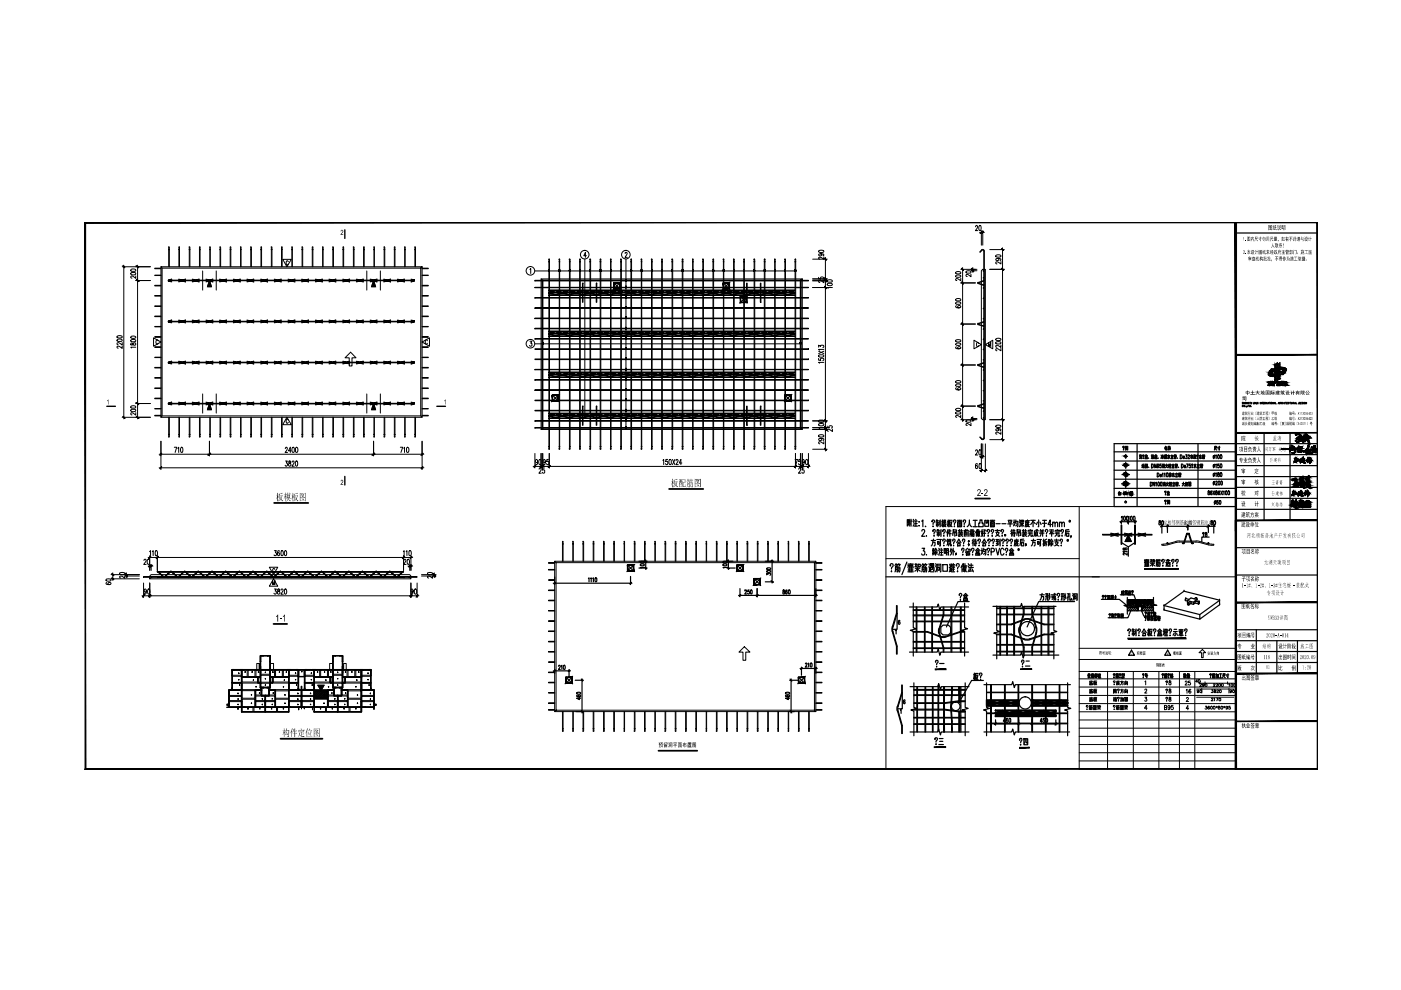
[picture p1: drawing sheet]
<svg xmlns="http://www.w3.org/2000/svg" width="297mm" height="210mm" viewBox="0 0 297 210" stroke-linecap="round" stroke-linejoin="round" font-family="sans-serif">
<g fill="#000">
<path d="M207.3 103.8l.4-.1 .2 .2v.5l-.6 .6h.6v.2h-.7l.6-1a.23 .23 0 0 0-.2-.3 .23 .23 0 0 0-.3 .2h-.1zM208.1 104.6h.4v.1h-.4zM208.7 103.8l.4-.1 .2 .2v.5l-.5 .6h.6v.2h-.8l.6-.9a.24 .24 0 0 0-.1-.4 .24 .24 0 0 0-.3 .2h-.2zM58.5 130.6l.5-.3v1.5h-.2v-1.2l-.3 .3zM59.3 131.1h.4v.2h-.4zM60 130.6l.4-.3v1.5h-.1v-1.2l-.3 .3zM144.8 157.6h.2l.1-.2v.2h.5h-.5l-.1 .2 .2 .1v-.2v.2h.3v.4h-.2l.1-.4h-.2v.6v-.6h-.2l-.1 .5v-.5l-.2 .2 .3-.5z"/>
<path d="M59.2 104.6l.1 .1 .5-.2 .1 .1-.6 .1v.4l.5-.1 .1 .1-.3 .7 .4 .3-.1 .2-.3-.4-.5 .4 .4-.5-.1-.7-.2 .9-.3 .3 .3-.6zM59.4 105.1l.2 .6 .1-.6zM58.8 104.5l.2 .1-.1 .3h.2v.1h-.2l.2 .6-.2-.4v1.1h-.1v-1l-.3 .5 .3-.7-.3-.2h.3z"/>
<path d="M60.5 104.4l.1 .1-.1 .4h.3h-.3l.2 .5v.1l-.2-.3v1.1v-1l-.3 .5 .2-.6v-.3h-.2h.3zM60.7 104.7h.3v-.3v.3h.3v-.3v.3l.2-.1 .1 .2h-.3v.1v-.1h-.3v.2v-.2zM60.8 104.9l.7 .1v.6l-.3-.1-.1 .2h.5l.1 .1h-.5l.4 .3v.2l-.4-.5-.4 .5h-.2l.4-.4-.4-.2h.4l.1-.1h-.3zM60.9 105.1v.1h.5v-.1zM60.9 105.3v.2h.5v-.2z"/>
<path d="M62.4 104.6l.2 .1 .4-.2 .2 .1-.6 .1-.1 .4 .5-.1 .2 .1-.3 .7 .3 .3a.17 .17 0 0 1-.2 .2 .17 .17 0 0 1-.1-.3l-.1-.1-.5 .4 .5-.5-.3-.7v.7l-.3 .5 .2-.7zM62.7 105.1l.1 .6 .2-.6zM62.1 104.5l.1 .1-.1 .3h.2l.1 .1h-.3l.3 .5-.3-.3v1.1v-1l-.3 .6 .3-.9-.3-.1h.3z"/>
<path d="M63.6 104.5l1.2 .1v1.6l-.1 .1v-.2h-1l-.1 .2zM63.7 104.6v1l.4-.4-.1-.3-.2 .3 .2-.6zM64 104.6h.1l-.1 .2 .4-.1 .1 .2-.3 .3 .5 .3-.1 .1-.2-.1a.39 .39 0 0 0-.6 .1l-.1 .5h1v-1.5zM64 104.9l.2 .3 .1-.3zM64.1 105.5h.2v.2zM63.9 105.7l.4 .1 .1 .2z"/>
<path d="M143 101.7l.6-.2v.2l-.6 .1v.3l.6-.1v.2l-.3 .6 .5 .4-.2 .1-.3-.4-.5 .4 .5-.4-.2-.7-.1 .8-.3 .3 .2-.5zM143.1 102.2l.2 .5 .2-.5zM142.5 101.5l.2 .1v.4h.2h-.2l.2 .5-.1 .1-.1-.3v1h-.2l.1-.9-.3 .5 .2-.7v-.2h-.2h.3z"/>
<path d="M144.7 101.6l.6 .1v.6h-.4v.8h.3l.1-.4 .1 .5h-.6v-1h.4v-.5zM143.9 101.6h.7l.1 .1h-.3v.2l.3 .1-.1 1.3v-.2h-.5l-.1 .2v-1.4h.2v-.2zM144.3 101.7l.1 .2zM144.4 102v.4h.2v-.4zM144.3 102l-.2 .7h.5zM144.1 102v.5zM144.1 102.7v.3h.5v-.3z"/>
<path d="M145.8 102.1l.4 .1v1.1h-.2l-.1-.1h.2v-.4h-.3l-.3 .5 .3-.3zM145.9 102.2v.2h.2v-.2zM145.9 102.5l-.1 .3h.3v-.3zM146.5 102l.1 .4 .3-.1v.1v.7a.17 .17 0 0 1-.2 .2 .17 .17 0 0 1-.2-.2 .33 .33 0 0 0 .4-.1 .33 .33 0 0 0-.1-.4v-.2h-.2l-.1 .5-.4 .4 .4-.5v-.4h-.3h.3zM145.8 101.5l.2 .1-.1 .2 .4-.1v.1h-.3l.1 .1-.1 .2v-.3l-.4 .3zM146.5 101.5l.1 .1-.1 .2 .4-.1 .1 .1h-.4l.1 .3-.1-.3-.3 .3z"/>
<path d="M147.3 101.5l1.3 .1-.1 1.7-1.1-.1-.1 .1zM147.4 101.6v1l.5-.3-.2-.4-.2 .3 .2-.6zM147.7 101.6l.2 .1-.1 .1h.4l-.1 .2a.25 .25 0 0 0-.1 .4 .25 .25 0 0 0 .4 0l-.1 .2-.1-.1a.28 .28 0 0 0-.3-.2 .28 .28 0 0 0-.3 .2l-.2 .1v.5h1v-1.5zM147.7 101.9l.1 .1a.16 .16 0 0 0 .2 .1 .16 .16 0 0 0 .1-.2zM147.8 102.5h.2v.2zM147.7 102.8h.3l.2 .2z"/>
<path d="M60.7 154.4l.2 .1-.2 .3 .6 .1v1.2a.22 .22 0 0 1-.3 .1 .22 .22 0 0 1-.2-.2 .38 .38 0 0 0 .4-.2 .38 .38 0 0 0 0-.4v-.5h-.5l-.2 .3zM60.7 155.1l.2 .1-.3 .5h.4l-.1-.3 .2 .3-.1 .2v-.2l-.4 .2-.1-.2zM60.2 154.4l.1 .1v.4h.2h-.2l.2 .6-.2-.3-.1 1.1v-1l-.3 .5 .3-.9h-.3h.3z"/>
<path d="M62.2 154.6l.1 .1-.1 .3h.2v-.6l.2 .1v.5l.2-.1 .1 .1h-.3v.5l.3-.1 .1 .1h-.4v.8h-.2v-.8h-.4h.4v-.5h-.2l-.2 .4zM61.9 154.5h.2l-.3 .4 .1 1.3-.1 .1v-1.2l-.3 .3z"/>
<path d="M63.3 155.2l1-.1 .2 .1h-.6v.4l.4-.1 .1 .2h-.5v.4h.7l-.1 .2-.5-.1-.5-.5-.3 .6 .3-.9 .1 .1v.3l.2 .2v-.8zM63.8 154.5h.1v.3zM63.4 154.7h1.1l.1 .2-.3 .2 .1-.2h-1v.2h-.2z"/>
<path d="M65.1 154.4l.2 .1-.2 .4-.1 1.4v-1.2l-.2 .3zM65.5 154.4l.2 .2v.3zM65.2 154.9l.9-.1 .1 .1zM65.4 155.1l.2 .4-.1 .4zM65.9 155l.1 .2-.3 .9 .4-.1 .2 .1-1.1 .1v-.1l.5-.1z"/>
<path d="M66.5 154.5l1.2-.1 .1 .2v1.6l-.2 .1v-.2h-1l-.1 .2zM66.6 154.6v.9l.2-.1a.25 .25 0 0 0 .3-.2 .25 .25 0 0 0-.1-.3l-.3 .3 .3-.6zM67 154.6h.1l-.1 .2h.5l-.3 .4 .4 .2h-.2a.32 .32 0 0 0-.6 .1l-.2 .1v.4h1v-1.4zM67 154.8l.1 .4 .2-.4zM67 155.4l.3 .1v.2zM66.9 155.7l.4 .1 .1 .2z"/>
<path d="M140 157.4h.5l-.2 .2h.2v.6l-.1-.4h-.3v.4v-.6l.2-.1zM139.7 157.5h.3l-.1 1h-.2l.1-.6h-.1l.2-.1-.2-.1 .2-.1zM140.3 157.8v.4l-.3 .3v-.1l.2-.2zM140.3 158.2l.2 .3z"/>
<path d="M140.8 157.5l.3-.1-.3 .2v.2l.2-.2 .1 .2 .1-.1-.1-.3 .4 .1a.2 .2 0 0 1 0 .2 .2 .2 0 0 1-.2 .1h.1v-.3l-.3 .4h-.4zM140.8 157.9h.6v.6h-.6zM141.1 158l.3 .1zM140.9 158l.2 .1zM141.1 158.2v.1h.3v-.1zM140.9 158.2v.1h.2v-.1z"/>
<path d="M141.7 157.4l.2 .2zM142 157.4h.5v1.1h-.1l.1-1h-.4l-.1 1zM142.1 157.6l.3 .1zM141.7 157.7l.2 .2zM142.1 157.8h.3v.4h-.3zM142.2 157.9v.2h.1v-.2zM141.9 157.9l-.1 .6z"/>
<path d="M142.8 157.4h.7l-.3 .1v.4h.4l-.4 .1v.5l-.1-.5h-.4l.4-.1v-.4zM143.4 157.6l-.1 .3zM142.8 157.6l.2 .3z"/>
<path d="M143.7 157.4h.9l-.4 .2h.3v.9h-.7v-.9h.3v-.1zM144.3 157.7v.6h.1v-.6zM144.1 157.7l.1 .2zM143.8 157.7v.6h.2v-.6zM144.1 157.9l.1 .2zM144.1 158.2v.1h.1v-.1z"/>
<path d="M145.8 157.4h.8v.2h-.3l.3 .1-.3 .1 .2 .1v.4h-.5v-.4l.2-.1-.4-.1 .4-.1h-.4zM146.3 157.5l.2 .1zM146.1 157.5l.2 .1zM145.9 157.5l.1 .1zM146 157.9l.4 .1zM146 158l.4 .1zM146 158.2h.4zM145.8 157.9l.1 .4h.7v.2h-.8z"/>
<path d="M146.8 157.4h.8v1.1h-.8zM147.1 157.5l.3 .1-.1 .3h.2v-.4zM146.9 157.5v.8h.3l-.1-.2 .1 .2h.3v-.3h-.6l.2-.2-.2 .1 .2-.4zM147.1 158h.1l.1 .2zM147.1 157.7l.1 .1 .1-.1z"/>
</g>
<path d="M58.1 106.6h7.3M141.9 103.7h7.2M206.8 105.7h3.1M58 132.3h2.9M59.5 156.6h8.9M139.6 159.2h8.2" fill="none" stroke="#000" stroke-width=".38"/>
<g fill="none" stroke="#000" stroke-width=".21">
<path d="M44.4 59.5l.4 1.3h-.8zM59.9 55h1.9l-1 1.6zM61.1 55.5a.24 .24 0 0 0-.3-.2 .24 .24 0 0 0-.1 .3v.2a.24 .24 0 0 0 .1 .4 .24 .24 0 0 0 .3-.2M79.2 59.5l.4 1.3h-.8zM32.6 71.6l1.5 .9-1.5 .9zM33.5 72.3a.24 .24 0 0 0-.3-.2 .24 .24 0 0 0-.1 .3v.2a.24 .24 0 0 0 .1 .4 .24 .24 0 0 0 .3-.2M73.2 75.9l1.1-1.2 1.2 1.2h-.9v1.7h-.6v-1.7zM89.5 72.5l1.6-.9v1.8zM90.6 72.3a.23 .23 0 0 0-.3-.2 .23 .23 0 0 0-.1 .3v.2a.23 .23 0 0 0 .1 .4 .23 .23 0 0 0 .3-.2M206.5 72.1l1.6 1-1.6 .9zM207.5 72.8a.23 .23 0 0 0-.3-.2 .23 .23 0 0 0-.1 .3v.3a.23 .23 0 0 0 .1 .3 .23 .23 0 0 0 .3-.2M208.9 73.1l1.6-1v1.9z"/>
<path d="M209.6 73.5v-.9l.2 .9 .3-.9v.9M44.4 85.6l.4 1.3h-.8zM60.8 88.5l1 1.5h-1.9zM61.1 89.1a.24 .24 0 0 0-.3-.2 .24 .24 0 0 0-.1 .3v.2a.24 .24 0 0 0 .1 .3 .24 .24 0 0 0 .3-.2M79.2 85.6l.4 1.3h-.8zM57.1 120.3h1.8l-.9 1.5zM57.8 124v-.9l.2 .9 .3-.9v.9M58 122.7l.9 1.6h-1.8zM58.3 120.7l-.2-.2a.5 .5 0 0 0-.3 .5 .5 .5 0 0 0 .3 .5l.2-.3M157.8 137.1l1.2 1.2h-.9v1.7h-.6v-1.7h-.8zM67.4 145.3h1.3l-.6 1.1z"/>
</g>
<g fill="none" stroke="#000" stroke-width=".21">
<path d="M66.6 146.4h2.8l.1 1.7h-2.9zM66.7 146.4l-.1 .1M66.8 146.4l-.2 .2M67 146.4l-.4 .4M67.1 146.4l-.5 .5M67.3 146.4l-.7 .7M67.4 146.4l-.8 .8M67.6 146.4l-1 1M67.7 146.4l-1.1 1.1M67.9 146.4l-1.3 1.3M68 146.4l-1.4 1.4M68.2 146.4l-1.6 1.5"/>
<path d="M68.3 146.4l-1.7 1.7M68.5 146.4l-1.7 1.7M68.6 146.4l-1.7 1.7M68.7 146.4l-1.6 1.7M68.9 146.4l-1.7 1.7M69 146.4l-1.6 1.7M69.2 146.4l-1.7 1.7M69.3 146.4l-1.7 1.7M69.5 146.4l-1.7 1.7M69.5 146.5l-1.6 1.6M69.5 146.7l-1.4 1.4M69.5 146.8l-1.3 1.3"/>
<path d="M69.5 147l-1.1 1.1M69.5 147.1l-1 1M69.5 147.2l-.8 .9M69.5 147.4l-.7 .7M69.5 147.5l-.6 .6M69.5 147.7l-.4 .4M69.5 147.8l-.3 .3M69.5 148l-.1 .1"/>
</g>
<path d="M44.4 59.5l.4 1.3h-.8zM79.2 59.5l.4 1.3h-.8zM44.4 85.6l.4 1.3h-.8zM79.2 85.6l.4 1.3h-.8zM67.4 145.3h1.3l-.6 1.1z" fill="#000" stroke="#000" stroke-width=".21"/>
<!-- layer: PUB_TITLE -->
<path d="M18 163.1h261.4l-.1-.2zM18 163.1l.2-.2h261.1zM18 47.1v116l.2-.2zM18 47.1l.2 .1v115.7zM18 47.1l.2 .1 261.2-.1zM18.2 47.2l261.2-.1-.1 .1zM279.4 47.1l-.1 .1 .1 115.9zM279.3 47.2l.1 115.9-.1-.2z" fill="#000" stroke="#000" stroke-width=".21"/>
<!-- layer: TK -->
<path d="M18 47.1h.1M18 54.8h.1M18 62.5h.1M18 70.1h.1M18 77.9h.1" fill="none" stroke="#000" stroke-width=".25"/>
<path d="M262 141.4v21.7" fill="none" stroke="#000" stroke-width=".25"/>
<g fill="#000">
<path d="M268 138.9h.1l.1 .8h-.2zM268.4 138.9h.2l.1 .8h-.3zM268.9 130.6h.1l.1 .4v-.4h.2l-.2 .5 .1 .3h-.3l.1-.3zM269.3 130.6h.2v.6v-.6h.1v.5l.1-.5h.1l-.2 .8-.1-.5v.5zM270.3 130.6a.22 .22 0 0 1 .4 .1 .22 .22 0 0 1-.1 .3 .21 .21 0 0 1 0 .4 .21 .21 0 0 1-.3-.2l.2 .2 .1-.1v-.3h-.2a.19 .19 0 0 0 .2-.2 .19 .19 0 0 0-.2-.2v.2zM270.8 130.6a.19 .19 0 0 1 .3 0 .19 .19 0 0 1-.1 .3l.1 .1a.2 .2 0 0 1 0 .3 .2 .2 0 0 1-.3-.1l.3 .2v-.3l-.2-.1a.18 .18 0 0 0 .2-.2 .18 .18 0 0 0-.3-.2l.1 .2z"/>
<path d="M268.9 139.5a.16 .16 0 0 0 .3 0 .16 .16 0 0 0-.3 0zM268.9 138.9a.24 .24 0 0 1 .3 .1 .24 .24 0 0 1-.1 .3l.1 .2a.22 .22 0 0 1-.3 .2 .22 .22 0 0 1 .1-.4zM268.8 139.1a.2 .2 0 0 0 .4 0 .2 .2 0 0 0-.4 0z"/>
<path d="M269.8 130.6h.2a.2 .2 0 0 1 .2 .1 .2 .2 0 0 1-.1 .2l.1 .4-.4 .1zM269.9 131l.1 .4a.2 .2 0 0 0 .2-.3 .2 .2 0 0 0-.3-.1zM269.9 130.6v.3h.1l.1-.3z"/>
<path d="M271.9 130.4v.3h.2h-.3v.2h.2l-.2 .2h.3h-.3v.4v-.4h-.2h.2l-.2-.2h.2v-.2h-.2l.3-.1zM271.3 130.9l.2-.1v.5l.1-.1-.1 .2-.1-.5zM271.4 130.4l.1 .2zM271.7 130.4v.3z"/>
<path d="M272.3 130.4h.7v1.1l-.1-.1-.5 .1zM272.4 130.6v.8h.3a.23 .23 0 0 0 .2-.2 .23 .23 0 0 0-.2-.3l-.3 .2 .2-.2-.1-.1-.1 .1 .2-.4zM272.6 130.5v.2h.2l-.1 .2 .2 .1 .1-.5zM272.6 131.2a.08 .08 0 0 1 .1 0 .08 .08 0 0 1-.1 0zM272.6 130.7l.1 .2v-.2zM272.6 131l.1 .1z"/>
</g>
<path d="M262 163.1h17.4" fill="none" stroke="#000" stroke-width=".25"/>
<g fill="#000" stroke="#000" stroke-width=".21">
<path d="M262 75.3h17.4v-.2zM262 75.1h17.4l-17.4 .2z"/>
<path d="M262 91.8h17.4v-.1zM262 91.7h17.4l-17.4 .1z"/>
<path d="M262 110.4h17.4v-.2zM262 110.2h17.4l-17.4 .2z"/>
<path d="M262 127.8h17.4v-.2zM262 127.6h17.4l-17.4 .2z"/>
<path d="M262 142.9h17.4v-.2zM262 142.7h17.4l-17.4 .2z"/>
<path d="M262 153h17.4v-.1zM262 152.9h17.4l-17.4 .1z"/>
<path d="M261.9 47.1v116h.3zM261.9 47.1h.3v116z"/>
</g>
<!-- layer: DIM -->
<g fill="none" stroke="#000" stroke-width=".25">
<path d="M262 49.4h17.4M262 98.7h17.4M262 96.4h17.4M262 94.1h17.4M268 91.7v18.6M273.5 91.7v18.6M135.5 119h1.7M135.8 119.6l.5-.1 .3 .3a.52 .52 0 0 1-.8 0zM135.8 119.1l.6-.1 .2 .2a.44 .44 0 0 1-.4 .2 .44 .44 0 0 1-.4-.3zM136.9 118.7v2M153.3 119.6l.5-.1 .3 .3a.52 .52 0 0 1-.8 0zM153.3 119.1l.7-.1 .1 .2a.44 .44 0 0 1-.4 .2 .44 .44 0 0 1-.4-.3z"/>
<path d="M154.1 119h1.3M154.4 118.7v2M162.3 119h1.7M163.7 118.7v4.9M237.4 110.6h2.1M237.7 109.6l.2-.1v.9M237.7 110.4v.7M238.3 109.5a.44 .44 0 0 1 .4 .4 .44 .44 0 0 1-.2 .5l-.2-.1-.1-.3zM238.9 109.5a.41 .41 0 0 1 .3 .4 .41 .41 0 0 1-.3 .4zM238.9 110.6h2.1M239.2 109.6l.2-.1v.9M239.2 110.4v.7"/>
<path d="M239.8 109.5a.45 .45 0 0 1 .4 .4 .45 .45 0 0 1-.3 .5l-.3-.4zM240.3 109.5a.44 .44 0 0 1 .4 .4 .44 .44 0 0 1-.2 .5l-.2-.2zM240.7 110.4v.7M245.7 110.4v.3a.29 .29 0 0 1 .4 .3 .29 .29 0 0 1-.4 .3 .48 .48 0 0 1 .4-.7l-.1-.2zM246 111.6h1.8M246.3 111.3v1.7M246.4 110.4h.1a.57 .57 0 0 1 0 .9l-.2-.2zM247.2 111.6h4.9M247.5 111.3v1.6M251.5 111.6h5M251.8 111.3v1.1M255.9 111.6h1.7"/>
<path d="M256.2 111.3v1.6M256.8 110.4v.3a.28 .28 0 0 1 .3 .3 .28 .28 0 0 1-.3 .3 .34 .34 0 0 1 0-.4 .34 .34 0 0 1 .3-.2v-.3zM257.3 111.3v1.7M257.4 110.4a.44 .44 0 0 1 .4 .4 .44 .44 0 0 1-.2 .5h-.2l-.1-.4zM261.9 110.3v2.3M262 116.1h17.4M262 108h17.4M262 105.7h17.4M262 103.3h17.4M262 101h17.4M117.3 123.7h16.7M117.6 122.3v1.7"/>
<path d="M124.8 122.6l.1-.1v.9M125.2 122.6l.1-.1v.9M125.7 122.6l.1-.1v.9M126.2 122.6l.1-.1a.44 .44 0 0 1 .2 .4 .44 .44 0 0 1-.3 .4zM133.7 122.2v1.8M135.5 120.4h1.7M136.6 120.3h-.8l.1 .1M154.1 120.3h-.8l.2 .1M154.1 120.4h1.8M156.6 126.2h16.7M156.9 124.8v1.7M157.9 125.3h.1"/>
<path d="M157.9 125.3l.2-.2 .2 .1-.4 .7h.4M158.8 125.1h-.2v.3a.25 .25 0 0 1 .3 .1 .25 .25 0 0 1-.1 .3 .25 .25 0 0 1-.3 0M159.2 125.1h.1a.44 .44 0 0 1 .2 .4 .44 .44 0 0 1-.3 .4zM160.5 124.8v1.7M162.3 123.4h1.7M162.6 121.9v-.3l.3 .2a.25 .25 0 0 1 .3-.3 .25 .25 0 0 1 0 .5M162.6 121a.43 .43 0 0 1 .5-.1 .43 .43 0 0 1 .3 .4h-.8zM162.6 120.5l.6-.1 .2 .2a.44 .44 0 0 1-.4 .2 .44 .44 0 0 1-.4-.3zM166 125.1v.2a.28 .28 0 0 1 .4 .3 .28 .28 0 0 1-.4 .3 .42 .42 0 0 1 .3-.6l-.1-.2zM166.9 125.2v-.1a.39 .39 0 0 0-.4 .4 .39 .39 0 0 0 .3 .4 .26 .26 0 0 0 .1-.3 .26 .26 0 0 0-.3-.2l-.1 .2M167.2 125.1h.1a.47 .47 0 0 1 .3 .4 .47 .47 0 0 1-.3 .4l-.2-.3zM173 124.8v1.7"/>
<path d="M262 138.1h17.4M262 135.8h17.4M262 133.5h17.4M262 121.9h17.4M266.4 133.5v9.3M270.7 135.8v7M275.1 135.8v7M117.3 142.2h3.6M117.6 141.9v.8M118.4 141.3v-.2a.23 .23 0 0 1 .4 .1 .23 .23 0 0 1-.1 .3l-.3 .4h.4M119 141.2l.1-.1v.8M119.5 141.1a.44 .44 0 0 1 .4 .4 .44 .44 0 0 1-.2 .4l-.2-.1z"/>
<path d="M120.7 141.9v1.6M122 144.2h1.7M122.1 150.9h1.6M122.3 146.9l.5-.1 .3 .1a.47 .47 0 0 1-.4 .3 .47 .47 0 0 1-.4-.3zM122.4 147.4l-.1 .1a.56 .56 0 0 0 .8 .1 .24 .24 0 0 0-.3-.2 .24 .24 0 0 0-.2 .3h.3M122.9 147.9v.4l-.6-.3h.8M123.4 143.9v7.3M166.6 146.9a.45 .45 0 0 1 .5-.2 .45 .45 0 0 1 .3 .4 .45 .45 0 0 1-.5 .2 .45 .45 0 0 1-.3-.4zM166.7 147.4l-.2 .1a.6 .6 0 0 0 .9 .1 .26 .26 0 0 0-.3-.2 .26 .26 0 0 0-.2 .3h.2M167.1 147.9v.4l-.6-.3h.9M167.4 144.2h1.8M167.4 150.9h1"/>
<path d="M167.7 143.9v7.3M169.6 141.7h3.7M169.9 141.4v1.8M170.8 140.8l.1-.2 .2 .1-.4 .7h.5M171.3 140.7l.2-.1v.8M171.8 140.7l.2-.1a.44 .44 0 0 1 .2 .4 .44 .44 0 0 1-.3 .4zM173 141.4v1.3M210.8 153.5h5.5M211.1 152.6v1.2M213.2 152.9h-.5l.3-.6v.9M213.7 152.3h-.3v.4a.24 .24 0 0 1 .3 0 .24 .24 0 0 1 0 .3 .24 .24 0 0 1-.4 0M214 152.4l.1-.1a.44 .44 0 0 1 .2 .4 .44 .44 0 0 1-.3 .4z"/>
<path d="M216 152.6v1.2M218.5 153.5h5.7M218.8 152.6v1.2M221 152.9h-.4l.2-.6v.9M221.5 152.3h-.3v.4a.23 .23 0 0 1 .3 0 .23 .23 0 0 1-.1 .4 .23 .23 0 0 1-.3-.1M221.8 152.4a.42 .42 0 0 1 .4 .3 .42 .42 0 0 1-.2 .5l-.2-.1-.1-.3zM223.9 152.6v1.2M262 140.5h17.4M262 142.8h17.4M262 163.1h17.4"/>
</g>
<g fill="#000">
<path d="M263.6 53.1a.26 .26 0 0 1 .3 .2 .26 .26 0 0 1-.2 .3l.2 .2h-.3l.2-.4v-.2l-.1 .1zM263.7 50.3v.7v-.6l-.1 .1zM264.4 53.2h.4v-.2v.2h.3l-.3 .1 .3 .5-.3-.5v.4l.2 .1-.2-.1v.2v-.2l-.2 .1 .2-.1v-.4l-.3 .5v-.2a.22 .22 0 0 0 .1-.3 .22 .22 0 0 0-.2-.1zM265.2 50.3h.3v-.1l.1 .1h.3l-.1 .8h-.1l.1-.1v-.6h-.2l.2 .4-.3-.2-.1 .3 .1-.5h-.2l-.1 .7zM267.8 50.2v.2h.5l-.1 .7h-.1l.1-.1v-.6l-.4 .7 .3-.7-.5 .4 .3-.2v-.2l-.3 .2zM268.5 53.1h.3v-.1l.1 .1h.2l-.2 .1v.2h.3h-.3l.3 .4-.3-.3-.1 .4v-.4l-.2 .3h-.2l.3-.3-.2-.1h.3v-.2zM269.8 51.6l.4 .9-.3-.5-.2 .4-.2 .1 .2-.3zM269.5 55.1h.2l-.1 .3zM270.9 50.9h.2l-.1 .3zM274.4 54.4h.6l-.3 .1v.7l.4 .1h-.7l.3-.1v-.7zM275 53.6l.2 .3zM276.6 53h.7l-.3 .1v.7l.3 .1h-.7l.3-.1v-.7z"/>
<path d="M262.8 97.2h.3v-.2v.2h.3h-.3v.2l.4 .1h-.4l-.1 .1h.4l-.2 .4 .1 .1-.3-.2h.2l.1-.2h-.4l.1-.2h-.3l.3-.1 .1-.2zM266.8 97l.2 .5 .3 .5h-.2l-.2-.5-.4 .6 .3-.6zM266.9 94.7l.2 .8 .2 .2h-.2l-.2-.5-.3 .6-.1-.1 .3-.4zM269 94.9l.6-.1a.21 .21 0 0 0-.3 0 .21 .21 0 0 0 0 .3h.2l-.2 .6-.1-.2 .2 .1 .1-.4a.22 .22 0 0 0-.3 0 .22 .22 0 0 0-.1 .3l-.2 .2 .3-.7v-.1zM269.7 101.9h.5h-.2v.4h.2h-.2v.4h.3h-.7h.3l.1-.4h-.3h.3v-.3zM270 118.8l.6-.1-.3 .1v.3h.4a.19 .19 0 0 0-.3 0 .19 .19 0 0 0 .1 .3l.2 .3h-.2l-.2-.5-.4 .6 .4-.5v-.1l-.3-.1a.19 .19 0 0 0 .3 0 .19 .19 0 0 0-.2-.3zM273 113.2h.3v-.3v.3h.4l-.5 .2h.4l-.1 .7v-.6h-.2l.2 .1h-.2v.1h.2l-.2 .1-.1 .3v-.7l-.3 .3 .4-.4zM262.5 136.6h.2v-.2l.1 .2h.3l-.3 .1-.1 .2 .5-.1v.1l-.5 .1 .4 .1-.2 .3 .1 .2-.4-.2h.2l.1-.2h-.3v-.3h-.2v-.1l.3 .1v-.2zM263.4 122.2h.6l-.3 .4 .4 .1h-.4v.6l-.2-.1 .2-.1v-.4l-.4-.1h.4l.2-.3zM263.4 123.7h.1l.1 .8h-.2zM263.7 124.1h.5zM264.3 123.7h.2v.8h.1h-.3z"/>
<path d="M265.3 124.4l.2 .2zM266.2 123.7h.2v.8h.1h-.3zM266.6 124.1h.4zM267.1 123.8h.1a.23 .23 0 0 1 .3 .1 .23 .23 0 0 1-.2 .3l-.1 .3 .3-.2v.2h-.4l.2-.4a.2 .2 0 0 0 .1-.2 .2 .2 0 0 0-.2-.2v.3zM268.1 124.4l.3 .2zM268.5 134.3a.27 .27 0 0 1 .4 .2 .27 .27 0 0 1-.3 .3l-.1 .2 .4-.1-.1 .2h-.3l.2-.4a.17 .17 0 0 0 .1-.3 .17 .17 0 0 0-.2 0l-.1 .1zM268.9 125.1v.3h.3h-.3v.2h.5h-.5v.2h.3l-.2 .3 .1 .2-.3-.3 .2 .1 .1-.3-.2 .1v-.3h-.3h.3l-.2-.2h.2zM269.1 123.7h.1v.8h.2h-.3h.1v-.7zM269.5 124.1h.4zM269.5 134.4a.25 .25 0 0 1 .3 .1 .25 .25 0 0 1-.2 .3l-.1 .2 .3-.1v.2h-.3l.2-.4a.17 .17 0 0 0 .1-.3 .17 .17 0 0 0-.3 0v.1zM270 123.7a.21 .21 0 0 1 .3 .1 .21 .21 0 0 1-.1 .3h.1a.22 .22 0 0 1 .1 .2 .22 .22 0 0 1-.2 .2 .22 .22 0 0 1-.2-.2v.1a.19 .19 0 0 0 .3-.1 .19 .19 0 0 0-.2-.2 .17 .17 0 0 0 .2-.2 .17 .17 0 0 0-.3-.1v.1zM270.4 134.7h.4z"/>
<path d="M271.1 138.9l.1 .3h.2v-.4l.1 .4h.2l.1-.3v.4h-.3v.4h.3v-.3v.5v-.1h-.7v-.4l.1 .3h.2v-.4h-.3zM271.3 134.7h.4zM272.4 134.3l.1-.1 .1 .9h-.2zM274.2 124.1h.5zM275.7 138.9a.28 .28 0 0 1 .3 .3 .28 .28 0 0 1-.2 .3l-.1 .2 .3-.2v.2h-.4l.2-.4a.19 .19 0 0 0 .2-.2 .19 .19 0 0 0-.3-.1l-.1 .1zM276.6 139a.26 .26 0 0 1 .4 .2 .26 .26 0 0 1-.3 .3l-.1 .2 .3-.2v.2h-.3l.2-.3a.2 .2 0 0 0 .1-.3 .2 .2 0 0 0-.2-.1v.1zM276.8 136.7l.5-.1-.2 .1v.6h.4l-.8 .1 .3-.1 .1-.5-.1-.1zM277.6 139.6l.1 .1zM263.4 143.3v.3h.3l-.1-.5 .1 .5h.2l.1-.3v.3h-.3v.5h.2l.1-.3v.5l-.7-.1v-.4l.1 .3h.3v-.5h-.3zM276.2 141.1h.2v.8h.1h-.3h.1v-.7zM277.2 141.1a.32 .32 0 0 1 .3 .3 .32 .32 0 0 1-.3 .3v.2h.2l.1-.2v.2h-.4l.2-.3a.25 .25 0 0 0 .1-.3 .25 .25 0 0 0-.2-.2l-.1 .3z"/>
<path d="M264.7 54.7h.6v.5l-.3-.1v.3v-.3l-.3 .1zM264.6 54.5l.4-.1 .3 .1v.2l-.6-.1-.1 .1zM265 54.9l.2 .2zM264.8 54.9v.2h.2v-.2zM265 54.8l.2 .1zM264.8 54.8l.2 .1z"/>
<path d="M264.4 50.2h.6v.9h-.6zM264.5 50.3v.7h.5v-.7zM264.6 50.3l.3 .1-.1 .1 .1 .3-.4-.1 .2-.1-.2-.1zM264.6 50.8l.2 .2zM264.7 50.7l.1 .1zM264.7 50.5h.1z"/>
<path d="M265.5 53.4h.4l-.2 .4 .2 .1-.2-.1-.3 .1 .2-.1zM265.5 53h.3l.1 .4-.2-.1v-.2l-.2 .3zM265.2 53.3h.2v.4l.1-.1-.2 .3zM265.6 53.5l.1 .2 .1-.2zM265.3 53l.1 .2z"/>
<path d="M265.5 54.5h.3v-.1l.3 .1-.2 .1 .2 .3-.3-.3v.2h.2v.4h-.4v-.4h-.2l.3-.2zM265.4 55.2l.7 .1zM265.6 55l.3 .1zM265.6 54.9h.3zM265.7 54.6l-.1 .2h.2z"/>
<path d="M266.5 53v.3h.2l-.2 .1v.5v-.5h-.2l.2-.1zM266 53.3h.2v.4l.1-.1-.1 .3zM266.1 53l.2 .2z"/>
<path d="M266.1 50.2h.6v.4h-.3l.3 .5-.4-.5h-.1l-.2 .5zM266.2 50.3v.2h.4v-.2z"/>
<path d="M266.6 54.4h.2v.8l.1-.1 .1 .2h-.2v-.8h-.1l-.1 .7-.2 .1zM266.4 54.4v.2h.1l-.1 .1 .1 .2v.1l-.1-.2v.5v-.4l-.2 .2z"/>
<path d="M266.8 50.4h.5v-.2v.2h.2l-.2 .1v.6h-.2h.2v-.6zM267 50.6v.3z"/>
<path d="M267.2 54.4l.1 .2v.7l-.1-.5-.2 .2zM267.4 54.4l.1 .1h.3v.4a.2 .2 0 0 1 0 .3 .2 .2 0 0 1-.3 0h.2v-.6h-.3l-.1 .2zM267.4 54.7v.3l.2-.1v.2h-.3z"/>
<path d="M266.9 53h.6v.9h-.6zM267 53v.8h.5v-.8zM267.1 53.1l.3 .1-.1 .2 .1 .2-.2-.2-.2 .2 .2-.2-.2-.1zM267.1 53.6l.2 .2zM267.2 53.5l.1 .1zM267.1 53.3h.2z"/>
<path d="M268 54.4l.1 .5-.2 .5zM268.4 54.4v.4l.2-.1-.2 .1 .2 .5h-.2zM268.2 54.4v.3h.2l-.2 .1v.4h.2l-.2 .1z"/>
<path d="M268 53h.4l-.2 .1v.3l.2-.1-.2 .1 .2 .5-.3-.5h-.1v.4h.1l-.1 .1-.1-.1zM267.8 53l-.1 .3 .2-.1-.1 .4h.1h-.2zM268 53.1v.3h.1v-.3zM267.7 53.8l.2-.1z"/>
<path d="M268.5 50.2h.6v.9h-.2l.1-.3h-.2v.3v-.3h-.2l-.2 .3zM268.8 50.3v.2h.2v-.2zM268.8 50.5v.2h.2v-.2zM268.6 50.3v.2h.2v-.2zM268.6 50.5v.2h.2v-.2z"/>
<path d="M269 54.4v.2l.4-.1-.2 .1v.2l.2-.1-.2 .1v.2l.2-.1-.2 .3h.2l-.5 .1v-.6l-.1 .1zM268.8 54.9l-.1 .3zM269 54.8v.2h.2v-.2zM269 54.6v.2h.2v-.2zM269 55l.2 .2zM268.7 54.4l.1 .3zM269.2 54.4v.1z"/>
<path d="M269.4 53v.3l.2-.1-.2 .4h.2l-.3 .1zM269.6 53.5h.4l-.2 .3 .2 .1h-.5l.2-.1zM269.6 53h.3l-.1 .3 .2 .2a.17 .17 0 0 0-.2-.2 .17 .17 0 0 0-.2 .2l-.1-.1 .3-.3zM269.3 53.8l.3-.1z"/>
<path d="M268.9 47.7h.8v1.1h-.8zM269 47.8v.9h.6v-.9zM269.2 47.9h.3l-.1 .3 .2 .1-.1 .1-.2-.2-.2 .2 .2-.2-.2-.1zM269.2 48.4l.3 .2zM269.3 48.3l.1 .2zM269.2 48l.1 .1 .1-.1z"/>
<path d="M269.4 50.2h.5v.4h-.2v.2l.2 .3-.3-.5h-.2l-.2 .5zM269.4 50.3v.2h.4v-.2z"/>
<path d="M270.6 53v.2h.2l-.2 .5 .2 .2a.19 .19 0 0 0-.2-.1 .19 .19 0 0 0-.2 .1l.2-.2-.2-.4zM270.1 53h.4l-.2 .1v.6h.2l-.3 .1-.1-.5 .1 .4 .1-.6zM270.6 53.2v.4l.1-.4z"/>
<path d="M270.2 47.8h.4h-.1v.3h.1l-.1 .1v.3l.2 .2a.18 .18 0 0 1-.3 0 .18 .18 0 0 1 0-.3l-.1-.2v.4v-.1l.1 .1-.2 .2zM270 47.7l-.1 .4 .3-.1-.2 .3 .2 .1-.3 .1zM270.3 47.8v.3h.1v-.3zM269.8 48.6l.4-.1-.3 .2z"/>
<path d="M270.3 51.6h.3v.9l-.1-.2-.2 .1zM270.6 51.8l.4-.2-.1 .2 .1 .1h-.2v.2h.2l-.2 .1 .2 .3-.2-.3-.2 .3 .2-.3zM270.4 51.9l.1 .2zM270.4 51.7l.1 .1zM270.4 52.1l.1 .2zM270.7 51.6v.2z"/>
<path d="M270.2 50.6h.5v.3h-.3l.3 .1-.3 .1h.4h-.7h.3l-.3-.1 .3-.1h-.2zM270.2 50.2h.5v.3h-.5zM270 50.5l.8 .1zM270.2 50.4h.4zM270.2 50.2l.4 .1zM270.4 50.7h.2zM270.2 50.7h.2zM270.2 50.8h.2zM270.4 50.8h.2z"/>
<path d="M270.3 54.4h.7l-.3 .2v.7l-.1-.6-.3 .3 .4-.5zM270.7 54.7l.3 .3z"/>
<path d="M271 53.1l.3-.1 .3 .1h-.5l-.2 .8zM271.2 53.3h.3v-.1l.1 .1-.1 .6h-.1l.1-.5zM271.1 53.2h.2l-.1 .7-.1-.4h-.1zM271.3 53.5l.1 .2z"/>
<path d="M271.1 48h.3v-.3h.1l-.1 1 .2-.1v.2h-.2v-.5l-.2 .4-.2 .1 .2-.3zM270.8 48h.2l-.1 .6 .2-.1-.2 .2zM271.1 48v.3h.4v-.3zM270.8 47.7l.2 .3zM271.1 47.7l.1 .3z"/>
<path d="M271.2 51.6h.6l-.4 .3 .3-.2v.1l-.3 .3h.3v-.2l.2 .3h-.4v.3h-.1l.1-.3h-.3l.2-.3h-.2l.2-.2zM271.7 52.2l.1 .3zM271.2 52.3h.2l-.2 .2z"/>
<path d="M271.4 54.4h.4v.3h-.4zM271.4 54.8h.4l-.1 .5h-.1l.1-.3h-.4l.4-.1zM271.3 54.6l-.1 .7v-.4h-.1zM271.3 54.4h.1l-.3 .3zM271.5 54.6l.2 .1zM271.5 54.5h.2zM271.4 55.1l.1 .1z"/>
<path d="M272.1 51.6h.1v.6zM272.1 52.3l.1 .2z"/>
<path d="M271.7 53.2h.7l-.3 .1v.2h.3l-.3 .1v.2l.4 .1h-.8l.3-.1v-.2h-.2l.2-.1v-.2zM272 53l.1 .2z"/>
<path d="M272.1 50.3h.3v.8l-.1-.1-.2 .1zM271.8 50.2l.2 .2-.1 .4 .2 .2-.4 .1a.17 .17 0 0 0 .2-.2 .17 .17 0 0 0-.2-.2zM272.2 50.4v.5h.1v-.5zM271.9 50.5l-.1 .3h.1z"/>
<path d="M272.3 54.4h.1l-.1 .2 .4-.1-.3 .1v.2h.2l-.2 .1v.1h.2l-.2 .1v.3l-.1-.8-.1 .2zM272.1 54.4v.9l-.1-.6-.1 .2z"/>
<path d="M272.5 50.3h.3v-.1v.1h.4l-.4 .1 .3 .1v.6v-.2h-.3l-.1 .2v-.4l-.2 .1 .3-.4zM272.8 50.5v.2h.3v-.2zM272.8 50.8h.3z"/>
<path d="M272.2 47.7h.3v1.1h-.2l.1-.4h-.2l-.1 .5zM271.7 47.8h.3v.8l-.2-.1-.1 .1zM272.2 47.8v.2h.2v-.2zM272.2 48.1v.2h.2v-.2zM271.8 48.1v.3h.1v-.3zM271.8 47.8v.2h.1v-.2z"/>
<path d="M272.7 53.4h.4v.2l-.3 .1h.4v.2h-.5zM272.5 53.3l.4-.1 .4 .1v.1h-.8zM272.7 53l.2 .1-.3 .2zM273 53h.3l-.1 .2h-.3zM272.8 53.7l.3 .1zM272.8 53.5l.2 .1z"/>
<path d="M273 54.4l.1 .3h.3l-.1 .6h-.1l.1-.1v-.5h-.2l-.1 .4-.2 .2 .2-.5-.2-.1h.2zM273.1 54.9l.2 .2zM272.8 54.4l.2 .3z"/>
<path d="M274 54.6l.1 .2 .1-.1v.3l-.1 .1 .1-.3h-.1v.4l-.1-.3-.1 .3h.3v-.1v.2h-.3l-.1-.4 .2-.1zM273.6 54.5h.3l-.2 .1 .1 .2-.1 .5 .1-.5-.3 .5 .1-.3zM273.9 54.4l.4 .2h-.4v.1zM273.6 54.4a.1 .1 0 0 1 .2 0 .1 .1 0 0 1-.2 0z"/>
<path d="M273.8 53h.3l-.1 .4 .1 .2-.2 .2 .1-.2-.1-.2 .1-.3h-.1v.8zM273.4 53.6h.3v.3h-.3zM273.4 53.1h.2l-.1-.1 .3 .1-.2 .2 .2 .1h-.5l.2-.2v.2l.1-.1zM273.5 53.6v.2h.1v-.2z"/>
<path d="M273.3 50.2h.7l-.3 .2v.7l-.1-.6-.3 .3 .4-.5zM273.7 50.5l.3 .3z"/>
<path d="M274.4 50.4h.2l.1-.2 .1 .2h-.2v.2h.2l-.2 .1v.1h.3l-.3 .1v.3v-.3h-.2l.2-.1v-.1h-.2l.2-.3zM274.1 50.5h.2l.1 .5-.2 .1zM274.2 50.2v.2zM274.4 50.2l.2 .1z"/>
<path d="M274.4 53h.5v.8l-.2 .1 .1-.8zM274.2 53.2l.1 .7zM274.2 53l.2 .1z"/>
<path d="M275.2 50.6h.4v.5h-.1v-.1h-.2l-.1 .1zM275.2 50.2h.4l-.2 .1 .2 .2h-.2l.3 .1h-.5l.2-.1h-.2l.2-.1zM274.9 50.5h.2v.4h.1l-.2 .2v-.5zM275.3 50.8l.2 .1zM275.3 50.7l.2 .1zM275 50.2l.1 .2z"/>
<path d="M275.4 54.5h.2v-.1l.1 .1h.2l-.3 .1 .1 .6-.2 .2v-.5l-.1 .1 .2-.4zM275.3 54.4v.9v-.6l-.1 .1zM275.6 54.7l.1 .2 .2-.1-.1 .1v.4z"/>
<path d="M276.3 53.2v.2l.2-.1v.3l-.1 .1v-.3l-.1 .3-.1-.2v.3h.2l.1-.1v.2h-.4v-.4l.2-.1zM275.8 53.1h.3l-.2 .1 .2 .6-.2 .1v-.5l-.1 .5zM276.2 52.9v.2l.3 .1h-.3l-.1 .1zM275.9 53l.1 .1z"/>
<path d="M275.9 50.2v.1h.5l-.5 .1v.2h.5l-.1 .5h-.1h.1l.1-.5h-.6zM275.8 50.8l.5 .1z"/>
<path d="M276.3 54.4h.4v.3h-.3v.1l.1-.1 .2 .1-.1 .1 .1 .4h-.3l.1-.4-.3 .4zM276.1 54.4l.2 .2-.2 .7h-.1l.1-.4h-.1zM276.4 54.5v.1h.2v-.1zM276.4 55.1l.2 .1z"/>
<path d="M276.8 50.6h.4l-.1 .4 .2 .1-.3-.1-.2 .2 .2-.2zM276.9 50.2h.3l.1 .4-.2-.1v-.2l-.3 .3zM276.6 50.5h.1v.4l.1-.1-.1 .3zM276.9 50.7l.1 .2 .1-.2zM276.6 50.2l.1 .2z"/>
<path d="M276.9 55.1l.1-.1v.2zM276.9 55.1l.1 .1z"/>
<path d="M277.8 50.2l.1 .3h.2l-.2 .1v.5l-.1-.5h-.2l.2-.1zM277.4 50.5h.1v.4l.2-.1-.2 .3zM277.4 50.2l.2 .2z"/>
<path d="M277.5 53h.6v.9h-.6zM277.5 53v.8h.5v-.8zM277.7 53.1l.3 .1-.2 .2 .2 .2-.2-.2-.3 .1 .2-.1h-.1zM277.7 53.6l.2 .2zM277.7 53.5l.2 .1zM277.7 53.3h.2z"/>
<path d="M263.1 94.7h.5l-.3 .1v.2h.2v.5l-.1-.5h-.3v.5v-.5l.2-.2zM262.7 94.8h.3l-.1 .1v.5h.1l-.2 .1v-.6zM263.3 95.2v.3l-.3 .3zM263.4 95.5l.1 .3z"/>
<path d="M263.2 92.5h.3l-.1 .8-.1-.8v1zM263.5 92.9h.5l-.1 .1v.4l.2-.1-.1 .2-.2-.1-.1-.4v.3l-.2 .2 .2-.3zM263.5 92.5h.5v.2l-.1-.1-.4 .1zM263.6 92.8h.3zM263.7 92.4l.1 .1z"/>
<path d="M263.3 99.7h.6v.5h-.2v.3l-.1-.3h-.3zM263.2 99.4h.4v-.1v.1h.4v.3l-.1-.2h-.6l-.1 .2zM263.7 100v.1h.2v-.1zM263.4 100v.1h.2v-.1zM263.7 99.8v.1h.2v-.1zM263.4 99.8v.1h.2v-.1z"/>
<path d="M263.9 97h.1v1l.2-1v1h.3v.1h-.8v-.1h.2zM263.7 97.2l.1 .5zM264.4 97.2l-.1 .5z"/>
<path d="M263.8 94.7h.6v1.1h-.6zM263.9 95.4v.2h.4v-.2zM263.9 95.1v.2h.4v-.2zM263.9 94.8v.2h.4v-.2z"/>
<path d="M264.9 97v.1h.4l-.2 .3h.2v.5v-.4h-.5v.4v-.5h-.2zM265 97.6v.3l-.4 .2 .3-.2zM264.8 97.3l.2 .1 .1-.2zM265.1 97.9l.3 .2z"/>
<path d="M264.9 94.7v.1h.4l-.1 .2h.1v.5v-.4h-.5v.4v-.4l-.1 .1-.1-.2zM265 95.3v.3l-.3 .2 .3-.3zM264.9 94.9l-.1 .1h.3v-.1zM265.1 95.5l.3 .3z"/>
<path d="M265.6 97.1h.7l-.3 .1h.2l-.2 .2 .4 .1h-.8l.3-.1-.3-.1 .3-.1zM265.7 97.5h.5v.4v-.3h-.5v.3zM265.6 98l.4-.3-.2 .4zM266 97.9l.3 .2z"/>
<path d="M265.6 94.7h.7l-.3 .1 .3 .1-.3 .2 .4 .1h-.8l.3-.1-.2-.1 .2-.2zM265.7 95.2h.6v.4l-.1-.3h-.4l-.1 .3zM265.6 95.7h.2l.2-.3-.1 .3zM266.1 95.5l.3 .3z"/>
<path d="M266.2 92.4l.1 .4h.5v.1h-.3l.3 .5-.4-.5h-.1v.4h.2l-.3 .1v-.5h-.2v-.1h.2zM266.5 92.5h.2l-.3 .3z"/>
<path d="M266.1 99.7h.6v.1h-.3v.2h.3l-.3 .1v.2h.4v.1h-.4l-.2-.2-.2 .2 .1-.5 .3 .4v-.5h-.3zM266 99.5h.8v.2l-.1-.1h-.6l-.1 .1zM266.3 99.4a.1 .1 0 0 1 .2 0 .1 .1 0 0 1-.2 0z"/>
<path d="M268.4 94.8h.4l-.1 .9-.1-.2 .1 .1v-.7zM268.2 94.9v.8zM268.3 95.4h.3zM268.3 95.1h.3zM268.3 95.2h.3zM268.2 94.7l.1 .2z"/>
<path d="M269.3 97.2l.3-.1-.2 .3 .1 .1 .1-.1-.2 .6 .1-.5-.3 .1 .3-.4zM269.7 97v1l-.1-.1 .1 .1zM269.6 97.4l-.1 .3zM269.7 97.4l.2 .3z"/>
<path d="M269.9 95l.2-.2v.2h.2h-.3v.3l.1-.3 .2 .3h-.2v.1h.4h-.4v.3v-.3h-.4h.4v-.1h-.2l.1-.3zM269.9 94.7l.5 .1-.1 .2 .1-.2-.5 .1-.1 .1z"/>
<path d="M270.5 97l.3 .3-.3 .2 .2 .1-.2 .1h.2h-.2v.2l-.2-.2h.2l-.2-.1 .2-.3-.2 .1 .2-.1-.2-.1zM270.1 97.2h.2l-.1 .5 .6 .3h-.2l-.3-.3-.3 .3 .2-.2-.2-.1 .3-.1-.2-.1 .2-.3zM270.5 97.3l.1 .1z"/>
<path d="M270 93h.6l-.1 .3h.2l-.8 .1h.1zM270 92.5l.5-.1-.2 .3h.3h-.3v.3l-.1-.2 .1 .1v-.2h-.4h.4l.1-.2zM270.3 93l.1 .3 .1-.3zM270.2 93.1l.1 .2v-.3zM270.1 93.1l.1 .2z"/>
<path d="M271.3 97v.2h.2l-.2 .1v.1h.2l-.2 .1h.3l-.1 .4v-.4l-.2 .1v.4v-.4h-.2l.2-.1-.2-.1 .2-.1h-.2l.2-.1zM271.1 97v1l-.1-.6-.1 .1z"/>
<path d="M271.1 92.5h.2v-.2v.2h.3l-.3 .1 .2 .1-.2 .1h.4l-.5 .2h.2v-.1l.2 .1h-.2v.5v-.5l-.4 .4 .2-.5h-.1l.2-.1zM271.1 92.7l-.2 .7-.1-.2 .1 .1zM270.9 92.4l.1 .2zM270.8 92.8l.2 .1zM271.2 93.1l.1 .2z"/>
<path d="M271.3 94.7l.2 .3-.1 .1h.1l-.1 .1 .1 .1-.1 .2 .4 .1-.1 .1-.4-.2-.2 .2 .1-.4 .2 .2v-.3h-.3l.3-.1-.2-.1h.2zM271.5 94.9l.2 .2v-.3l.1 .1-.1 .2 .1 .3-.1-.2-.3 .3 .2-.2z"/>
<path d="M272.1 94.9l.2 .1-.1-.3 .1 .3 .2-.1v.2l-.2 .1v.1v-.1h-.2zM272.3 95v.1h.2v-.1zM272.1 95v.2l.2-.1zM272.1 95.4l.3 .3 .1-.2v.2h-.2zM272.5 95.3l.1 .2zM272 95.4v.2zM272.2 95.3l.1 .2z"/>
<path d="M263.3 104l.2 .6h-.1v-.1v.6l-.1-.6-.1 .2zM263.7 104.5v.3l.2-.2a.21 .21 0 0 0-.1 .3 .21 .21 0 0 0 .3 .1l-.2 .1-.2-.2-.2 .2 .2-.2zM263.5 104.1l.5 .1zM263.6 104.3l.1 .1-.1 .1zM263.9 104.3l.1 .2zM263.7 104l.1 .1z"/>
<path d="M263.5 106.8h.4l-.1 .4 .2 .2-.3-.2-.2 .2-.1-.1a.21 .21 0 0 0 .2-.1 .21 .21 0 0 0 0-.3zM263.6 106.3h.3v.3l.1 .1h-.2v-.3h-.2l-.1 .4zM263.2 106.6h.2l.1 .5-.1 .3zM263.6 106.8l.1 .3 .1-.3zM263.3 106.3l.1 .2z"/>
<path d="M263.3 102h.3v-.1l.3 .1v.6l-.2-.1v.3l-.1-.3-.3 .1zM263.2 101.8h.4v-.2l.1 .2h.3v.2l-.1-.1h-.6l-.1 .1zM263.7 102.3v.1h.2v-.1zM263.4 102.3v.1h.2v-.1zM263.7 102.1v.1h.2v-.1zM263.4 102.1v.1h.2v-.1z"/>
<path d="M263.5 110.7l.2-.1 .3 .3-.1 .2h-.2v.2l.2-.1-.2 .2h.3v.1h-.3v.1v-.1h-.2v-.1h.2v-.1h-.2h.2l-.2-.2 .2-.1h-.2l.2-.2zM263.2 110.7h.2v.5a.29 .29 0 0 0 0 .4 .29 .29 0 0 0 .4 0h.2v.2l-.6-.2-.2 .1 .1-.2-.1-.2 .2 .1v-.2l-.2-.1 .2-.2zM263.7 111l.2 .1zM263.7 110.8l.2 .1z"/>
<path d="M263.5 108.7l.2-.1 .3 .2-.1 .3h-.2l.2 .1-.2 .1 .3 .1h-.3v.2l-.2-.2 .2-.1h-.2l.2-.1-.2-.1 .2-.2h-.2l.2-.1zM263.2 108.7h.2v.4a.38 .38 0 0 0 .2 .5 .38 .38 0 0 0 .4 0v.1l-.6-.2-.2 .1 .1-.1-.1-.3 .2 .2v-.3h-.2l.2-.3zM263.7 108.9l.2 .1zM263.7 108.8h.2z"/>
<path d="M263.6 116.4h.5l-.2 .1v.2h.2v.5l-.1-.5h-.3v.5v-.5l.1-.2zM263.3 116.5h.3h-.2v.6h.2l-.2 .1v-.7zM263.8 116.8l.1 .4-.3 .3zM263.9 117.2l.2 .3z"/>
<path d="M264.4 111.2h.5l-.2 .4 .3 .2-.3-.2-.4 .1 .3-.2zM264.5 110.7h.3v.3l.2 .1-.3-.1v-.3l-.3 .4zM264.1 111h.2v.5l.1-.1 .1 .1-.2 .2zM264.5 111.3l.2 .2 .1-.2zM264.2 110.6l.1 .3z"/>
<path d="M264.5 109h.3v.6l.2-.1v.2h-.2v-.6h-.2v.4l-.2 .2zM264.2 109h.3v.5l-.3 .1-.1-.1 .2-.1zM264.2 108.6l.3 .1-.1 .3-.1-.2-.2 .1zM264.6 108.6l.4 .1-.2 .3v-.2l-.3 .1zM264.6 109.2l.1 .3z"/>
<path d="M264.3 116.4h.7v1.1h-.7zM264.4 117.1v.2h.5v-.2zM264.4 116.8v.2h.5v-.2zM264.4 116.5v.2h.5v-.2z"/>
<path d="M265.1 108.8h.8v.1h-.5v.2h.4l-.1 .6h-.2l.2-.1v-.4h-.3l-.1 .4-.2 .1 .2-.4v-.4h-.2zM265.4 108.6l.1-.1v.3z"/>
<path d="M264.6 113.2l.6-.1h-.2v1l-.2-.1h.2v-.9zM264.7 113.3h.2v.3l-.2 .1zM264.8 113.4v.2l.1-.2zM264.6 113.4l-.1 .6-.1-.2 .1 .1zM264.5 113l.1 .2zM264.4 113.3l.1 .2z"/>
<path d="M265.5 116.3v.2h.4l-.3 .5h.3v.5h-.5v-.4h-.3l.5-.2-.2-.2 .2 .1 .2-.2h-.4l-.2 .2zM265.4 117.1v.2h.5v-.2z"/>
<path d="M265.2 110.9h.4v-.3v.3h.2v.4h-.3v.2h.4h-.4v.3v-.3h-.4h.4v-.2h-.3zM265.5 111.1v.2h.2v-.2zM265.5 111v.1h.2v-.1zM265.3 111.1v.2h.2v-.2zM265.3 111v.1h.2v-.1zM265.3 110.7a.09 .09 0 0 1 .1 0 .09 .09 0 0 1-.1 0z"/>
<path d="M265.8 113v.5l.3-.2-.3 .2v.5h.3v-.3a.21 .21 0 0 1-.1 .4 .19 .19 0 0 1-.2-.2zM265.6 113v1.1v-.4l-.3 .1 .3-.1v-.3h-.2h.2z"/>
<path d="M266 104.1h.4l-.1 .5 .1 .2v.1l-.2-.2-.1 .3 .1-.4-.2-.2 .2 .1 .1-.3zM266.4 104.2h.3v-.2l.2 .2-.2 .1v.8l-.2-.1h.2v-.7l-.3 .1zM266.4 104.5l.2 .2z"/>
<path d="M266.1 116.5l.3-.1-.1 .1v.3l.1-.1-.1 .8v-.6l-.2 .4v-.1l.1-.4-.1-.1 .2 .1zM266.6 116.3v.2h.3v.3l-.1-.2h-.2l-.2 .2zM266.7 116.8v.7h-.1zM266.5 117l-.1 .3zM266.8 117l.1 .3z"/>
<path d="M266.1 101.6l.2 .3-.1 .1 .1 .2-.1 .1v-.1v.5l-.1-.5-.1 .2zM266.5 101.9l-.1 .2h.3l-.3 .4-.1-.1 .3-.2h-.2zM266.7 102.2h.1l-.1 .2 .1 .3a.17 .17 0 0 0-.2-.2 .17 .17 0 0 0-.2 .2h-.1zM266.3 101.8l.5 .1zM266.5 101.6l.2 .2z"/>
<path d="M266.2 110.6l-.1 1.2v-.7v.2l-.1-.1zM266.7 111l-.1 .6 .3 .1h-.6l.3-.1zM266.3 110.9l.5 .1zM266.3 111.1h.1v.4zM266.5 110.6v.3z"/>
<path d="M266.1 108.9l.3-.1v.1h.4l-.3 .2 .3 .2-.3-.2-.4 .2 .3-.2zM266.1 109.3h.7l-.3 .1 .4 .2-.2 .1-.3-.3v.3v-.3l-.4 .3 .3-.3zM266.1 108.7h.3v-.2l.4 .3h-.7zM266.3 109h.3z"/>
<path d="M266.5 106.3l.1 .4h.3l-.3 .1v.6l-.1-.6h-.2l.2-.1zM266 106.6h.2v.5l.2-.1-.2 .4zM266.1 106.3l.1 .3z"/>
<path d="M266.6 113.1l.4-.1-.2 .1v.2h.2v.5v-.5l-.3 .1v.4l.1-.7zM266.3 113.6h.3l-.1 .4-.1-.3 .1 .1 .1-.2zM266.5 112.9l.2 .4-.2-.1-.2 .4zM266.8 113.4v.4l-.2 .3 .2-.2zM266.8 113.8l.2 .3zM266.4 113.3l.1 .2z"/>
<path d="M267.5 113.2h.6h-.3l-.1 .3h.3v.5h-.3v.1l-.1-.5-.1 .2 .3-.6zM267.7 113.6v.3h.2v-.3zM267.4 112.9l.2 .4h-.1v.2h.1h-.1v.6l-.2-.2 .1 .1v-.4l-.2 .1 .2-.2v-.2h-.1h.1z"/>
<path d="M268.4 113.1h.4l.1 .3h-.5l-.2 .6zM268.4 113.2v.2l.4-.1v-.1zM268.4 113.6h.2v-.2v.1h.3l-.3 .1 .3 .1-.2 .4-.1-.1h.1l.1-.3h-.2l-.2 .4 .2-.4zM268.6 112.9v.2z"/>
<path d="M268.3 118.7l.1 .3h.4h-.2a.25 .25 0 0 0-.2 .1 .25 .25 0 0 0-.1 .3l-.3 .4 .3-.5v-.2h-.2l.2-.1zM268.4 119.1v.3l.2-.2-.2 .5h.3l.1-.2v.3h-.4v-.3l-.1 .1 .1-.1zM268.5 118.7l.1 .2z"/>
<path d="M269.5 118.7l.2 .1v1l-.2-.2 .2 .1v-.9h-.2l.2 .3-.2 .2h.2l-.4 .5zM269.3 118.7l.2 .3-.2 .2 .2 .3-.3 .1 .1-.6h-.1h.1zM269.2 119.3l.2 .2v-.2zM269.2 119.1l-.1 .6-.1-.2 .1 .1zM269 119l.1 .2zM269 118.7l.2 .2z"/>
<path d="M269.6 112.9l.1 .5 .2-.1-.1 .5-.1-.1v.2l-.2-.4v.5h.4v-.3l.1 .3-.2 .1-.3-.1v-.5h-.1h.1v-.3l.1 .2zM269.3 113l.2 .5h-.2v.3l.2-.1-.3 .3 .1-.2v-.3h-.1h.1zM269.7 113.4v.3l.1-.4z"/>
<path d="M269.7 104.2h.3l-.2 .2 .2 .1-.2 .6v-.5l-.2 .1 .2-.1 .1-.4zM270 104.1l.1 1-.1-.1h.1zM270 104.5l-.1 .4zM270.1 104.4l.2 .4z"/>
<path d="M269.6 106.8l.4-.1-.2 .3 .2 .3-.2-.2-.2 .3 .2-.3-.1-.3 .2 .1v-.1zM270.2 106.4v1l-.1-.1 .1 .1zM270 106.6l.1 .6zM269.7 106.5l.1 .2z"/>
<path d="M270.2 113.2h.6l-.2 .3h.3h-.3a.52 .52 0 0 0-.5 .6l.2-.7 .3 .1v-.2zM270.4 112.9l.2 .3zM270.4 113.3l.1 .2z"/>
<path d="M270.8 104.1l.3 .3-.2 .2h.1l-.1 .1 .2 .1h-.2v.2l-.2-.2h.1l-.1-.1 .1-.3h-.2h.2l-.1-.1zM270.5 104.3h.2l-.1 .5 .5 .3h-.1l-.4-.3-.2 .3 .2-.2-.2-.2 .2-.1h-.1l.1-.3zM270.9 104.3l.1 .1z"/>
<path d="M270.6 102.4h.4l-.1 .4-.1-.1 .1-.3h-.3l.3 .1h-.3l.3 .1h-.3v.2zM270.6 102.1h.4l-.2 .2h.3l-.6 .1 .3-.1-.2-.1 .2-.1zM270.5 102h.2l-.1-.2 .1 .1 .1-.1 .3 .1-.4 .1v.1v-.1z"/>
<path d="M270.7 107.1h.3v.3h-.2zM270.7 106.7l.4-.1-.2 .3 .2 .1h-.4l.2-.2-.1-.1v.2zM270.6 106.4l.1 .7-.2 .2zM270.8 107.1v.3l.1-.1 .1-.2zM270.8 106.4l.1 .2z"/>
<path d="M271.1 113.1h.7h-.2v.4h.3h-.3v.6v-.6h-.2l-.1 .4-.2 .2 .2-.4v-.2h-.3h.3v-.3zM271.3 113.2l.1 .3h.2v-.3z"/>
<path d="M271.3 118.7v.3l.1-.3v.3h.3h-.3v.2h.2l-.2 .1h.1l-.1 .2 .2-.1-.2 .1 .3 .3h-.2l-.2-.3-.3 .3 .3-.3h-.2h.2l-.2-.2h.2l-.2-.1 .2-.1-.2-.1h.2zM270.9 118.9l.2-.1-.1 .6h.1l-.2 .2 .1-.7zM271.2 119.1l.2 .1v-.2zM271.5 118.7l-.1 .3zM271.1 118.8l.1 .2z"/>
<path d="M271.7 104.1v.3h.2h-.2l.2 .1-.2 .1h.2v.3l-.2-.1 .2 .1v-.3l-.2 .1v.4v-.4h-.3l.3-.1-.2-.1 .2-.1h-.2h.2zM271.5 104.1l-.1 1v-.7l-.1 .2z"/>
<path d="M271.4 102.4l.4-.1-.1 .5v-.4h-.2l.2 .1h-.2l.2 .1h-.2v.2zM271.4 102.1h.4l-.2 .2h.3l-.6 .1 .3-.1-.2-.1 .2-.1zM271.3 102h.2v-.2v.1l.2-.1v.1h.2l-.4 .1v.1z"/>
<path d="M271.5 107.1h.3v.3h-.2zM271.5 106.7l.4-.1-.2 .3 .2 .1h-.4l.2-.1v-.2h-.1v.2zM271.4 106.5v.3h.1l-.1 .3h.1l-.2 .2zM271.6 107.1v.3l.2-.1v-.2zM271.7 106.4v.2z"/>
<path d="M272.2 113.1v.3l.2-.1v-.4v.4h.4l-.4 .1-.1 .1h.3a.32 .32 0 0 0-.1 .4 .32 .32 0 0 0 .3 .2l-.3-.3-.4 .3 .2-.1a.19 .19 0 0 0 .2-.2 .19 .19 0 0 0-.2-.2l-.3 .4 .3-.5h-.1zM272.3 113.5l.2 .3v-.3zM272.5 113l.2 .2z"/>
<path d="M272.1 118.7h.5l-.3 .2 .3 .1-.1 .5v-.5h-.3v.5v-.5h.1v-.2zM271.8 118.9l.4-.1-.2 .1v.4h.2l-.3 .2 .1-.6zM272.3 119.1v.5l-.3 .2 .3-.2zM272.4 119.5l.2 .3z"/>
<path d="M272.9 118.7h.5v1.1l-.5-.1zM273 118.8v.3l.3-.1-.3 .1v.2h.3l-.3 .1 .1 .2a.41 .41 0 0 0 .3-.6v-.2z"/>
<path d="M274.2 113h.4v.5h-.2l.1 .2 .1-.2-.1 .3 .2 .2h-.1l-.2-.5-.1 .5 .1-.1-.2 .1zM274 113l.2 .1-.1 .6 .1-.6-.2 .1v.9zM274.3 113.1v.2h.2l-.2 .2h.2v-.4z"/>
<path d="M275.2 113.4l-.2 .6 .4-.1-.1-.2 .2 .4-.1-.1h-.4zM275.3 113l.4 .6-.2 .1zM275.1 113.1l-.2 .6z"/>
<path d="M276 113.5h.3v.3l-.3 .1zM276 113.1l.5-.1v1.1l-.2-.1h.2v-.9zM276.1 113.6v.1h.1l.1-.2zM275.9 113.3h.5z"/>
<path d="M262.7 134.2h.5l-.3 .2h.2v.6v-.5h-.3l-.1 .5v-.6h.2v-.2zM262.4 134.2h.2v.6l.1-.1-.3 .3zM262.9 134.6v.4l-.3 .3 .3-.4zM262.9 135l.1-.1 .2 .3z"/>
<path d="M262.4 138.8h.7v1.1h-.7zM262.5 138.9v.8h.6v-.8zM262.7 138.9l.3 .1-.2 .3h.3l-.1 .1-.2-.1-.2 .1 .1-.1-.2-.1zM262.7 139.5l.2 .2-.3-.1zM262.7 139.4l.2 .1zM262.7 139.1l.1 .1 .1-.1z"/>
<path d="M263.7 138.9h.4h-.2v.3h.2l-.2 .1 .1 .4 .1-.1v.3l-.2-.6h-.2l.1 .4-.1 .2-.1-.1zM263.4 138.8v.3l.2-.1-.2 .4h.2l-.2 .1v-.3l-.1-.1zM263.7 138.9v.3h.2v-.3zM263.3 139.7l.3-.1-.3 .2z"/>
<path d="M263.3 128h.7v1.1h-.7zM263.3 128.1v.8h.6v-.8zM263.5 128.1l.3 .1-.1 .3 .2 .2-.2-.2-.3 .2 .2-.2-.1-.1h-.1zM263.5 128.8h.3zM263.6 128.6l.1 .1zM263.5 128.3l.2 .1v-.1z"/>
<path d="M263.4 134.2h.7v1h-.7zM263.5 134.8v.2h.5v-.2zM263.5 134.5v.2h.5v-.2zM263.5 134.2v.3h.5v-.3z"/>
<path d="M264.5 128.1h.4h-.1v.3h.2l-.2 .1v.4h.2l-.1 .2-.2-.6h-.1v.4l.1-.1v.1l-.2 .1zM264.3 128l-.1 .4 .2-.2 .1 .1-.2 .3 .2 .1h-.3zM264.6 128.1v.3h.1zM264.2 128.9l.3-.1z"/>
<path d="M264.6 138.9h.2v-.2l.2 .2v.2h-.4v.2h.4v.6v-.3l-.1 .2v-.2l-.1 .2-.1-.2-.1 .3v-.5l-.1 .3v-.2zM264.3 138.8h.2l-.2 .3h.2l-.2 .3 .2 .1h-.3zM264.6 138.9v.2h.4v-.2zM264.2 139.7l.3-.1-.3 .2zM264.8 139.3l.1 .2zM264.9 139.3l.1 .2zM264.7 139.3v.2z"/>
<path d="M264.6 134.2h.2v-.1l.2 .1v.3h-.3v.1h.4l-.1 .7v-.4v.2l-.1-.2-.1 .2-.1-.2-.1 .4v-.5l-.1 .1zM264.4 134.1l-.1 .4 .2-.1v.1l-.1 .2 .1 .2h-.2zM264.7 134.3l.3 .1zM264.2 135h.3l-.2 .2zM264.8 134.7l.1 .1zM265 134.7v.1zM264.7 134.7l.1 .1z"/>
<path d="M264.5 122.2h.5l-.2 .1v.2h.2v.5l-.1-.5h-.3v.5v-.5l.2-.2zM264.2 122.3h.3h-.1v.6h.1l-.2 .1v-.7zM264.8 122.6v.4l-.3 .3zM264.8 123l.2 .3z"/>
<path d="M264.8 123.7v.2h.2v-.2l.1 .2-.1 .6v-.2h-.2v.2l-.1-.2zM264.8 124v.2h.2v-.2z"/>
<path d="M265.3 128h.2l-.1 .1h.4l-.3 .5h.4v.5l-.1-.1h-.5v.1v-.4l-.2 .1 .1-.1a.21 .21 0 0 0 .2-.2 .21 .21 0 0 0-.1-.2l.2 .1 .2-.2h-.4l-.1 .2zM265.3 128.7v.2h.5v-.2z"/>
<path d="M265.4 122.1l.1 .2h.4l-.3 .5h.3v.5h-.6v-.4l-.1 .1v-.1a.19 .19 0 0 0 .3-.1 .19 .19 0 0 0-.1-.3l.2 .1 .2-.2h-.4l-.2 .2zM265.4 122.9v.2h.5v-.2z"/>
<path d="M265.4 136.5h.2v.9l.1-.9v.9l.3 .1h-.8l.3-.1zM265.3 136.7v.5zM265.9 136.7v.5z"/>
<path d="M265.3 138.8h.6v.3h-.6zM265.2 139.2h.8l-.5 .1-.1 .2h.5a.2 .2 0 0 1-.1 .3 .2 .2 0 0 1-.2 0h.1l.1-.2h-.5l.1-.3zM265.4 138.9v.2h.4v-.2z"/>
<path d="M265.3 134.2h.6v.3h-.6zM265.2 134.6h.8v.1h-.5l.4 .1a.21 .21 0 0 1 0 .3 .21 .21 0 0 1-.3 0h.2v-.2h-.4v-.2h-.2zM265.4 134.2v.2h.4v-.2z"/>
<path d="M266 128.1l.4-.1-.2 .1v.3h.2h-.2l.2 .2-.1 .1-.1-.1v.5v-.5l-.2 .3 .1-.4-.1-.1h.2v-.3zM266.5 127.9v.3h.3v.2l-.1-.2h-.2l-.1 .2zM266.6 128.4l.1 .6-.2 .1zM266.4 128.6v.3zM266.7 128.6l.1 .3z"/>
<path d="M266.1 122.3h.3h-.1v.3l.1-.1-.1 .8-.1-.6-.1 .3 .1-.4h-.1h.1zM266.6 122.1v.2h.3v.3l-.1-.2h-.2l-.2 .2zM266.7 122.6v.7h-.1zM266.5 122.7l-.1 .4zM266.7 122.8h.2v.3z"/>
<path d="M267.7 123.7v.2h.2v-.2v.8l-.1-.2h-.1l-.1 .2zM267.7 124v.2h.1l.1-.2z"/>
<path d="M268 137.1h.4v.4h-.3v.1zM268.1 136.4l.1 .3h.3l-.3 .1v.1l.2 .1h-.4h.2v-.2h-.2l.2-.1zM267.9 136.4l-.1 .5h.1v-.2l.1 .2-.2 .2h.2l-.2 .1zM268.1 137.2v.2h.2v-.2zM267.7 137.4l.3-.2-.2 .3z"/>
<path d="M269.1 134.3v.7a.22 .22 0 0 0 .2-.1 .22 .22 0 0 0 0-.3zM269 134.3a.26 .26 0 0 1 .4 .1 .26 .26 0 0 1-.1 .3v.1a.21 .21 0 0 1 0 .3 .21 .21 0 0 1-.3 0 .21 .21 0 0 1 0-.3z"/>
<path d="M269.1 136.4v.3h.3l-.2 .9-.1-.3 .1 .2 .1-.4a.22 .22 0 0 0 0-.4 .22 .22 0 0 0-.3 .2zM268.8 136.4l.2 .4h-.1v.8l-.1-.7-.2 .4 .2-.4-.2-.1 .2-.1zM269.1 136.9l-.1 .3 .2-.2v.2h-.3z"/>
<path d="M269.8 125.2h.5l-.3 .1v.2l.3-.1v.6l-.1-.5h-.3v.5v-.6l.1 .1v-.2zM269.5 125.3h.4h-.2v.5h.2l-.3 .1 .1-.6zM270 125.6v.4l-.3 .3 .3-.4zM270.1 125.9l.2 .3z"/>
<path d="M270.1 134.3l-.1 .3a.2 .2 0 0 0-.1 .3 .2 .2 0 0 0 .3 .1v-.6zM270 134.3h.2l.1 .5a.23 .23 0 0 1-.2 .3 .23 .23 0 0 1-.2-.4z"/>
<path d="M270.6 123.7v.2h.1l.1-.2v.2l-.1 .6v-.2h-.1l-.1 .2-.1-.2zM270.6 124v.2h.1v-.2z"/>
<path d="M270.8 125.7l.3-.1-.1 .4 .3 .2h-.2l-.1-.2-.3 .3 .2-.3-.1-.2 .2 .1 .1-.1zM270.8 125.1l.3 .1v.3l.1 .1h-.1l-.2-.3-.1 .4zM270.5 125.6l.2-.1v.5l.1-.1-.2 .3v-.6zM270.6 125.1l.1 .3z"/>
<path d="M271 134.3l.3 .8h-.2v-.3h-.1v.3h-.2zM271.1 134.4l-.1 .3h.1z"/>
<path d="M271.4 136.9h.4l-.1 .5 .2 .1h-.6a.21 .21 0 0 0 .2-.1 .21 .21 0 0 0-.1-.3zM271.4 136.5h.3v.3l.2 .1h-.2v-.3h-.2l-.1 .3zM271.1 136.8h.2l.1 .5-.2 .2zM271.5 137l.1 .3 .1-.3zM271.1 136.5l.2 .2z"/>
<path d="M271.2 123.9l.5-.1-.2 .1v.2h.2l-.2 .1v.3h.3h-.6h.2v-.3h-.2l.2-.1v-.2zM271.2 123.5l-.1 1.2v-.8l-.2 .2zM271.4 123.5l.1 .2z"/>
<path d="M271.9 125.1l.1 .5h.2h-.2v.7l-.1-.7h-.2h.2zM271.4 125.6h.3v.4l.1-.1-.1 .3-.1-.6zM271.6 125.1l.1 .3z"/>
<path d="M272 134.3l-.1 .7a.19 .19 0 0 0 .3-.1 .19 .19 0 0 0-.1-.2zM271.9 134.3a.25 .25 0 0 1 .3 .1 .25 .25 0 0 1 0 .3l-.1 .3a.29 .29 0 0 1-.3-.1 .29 .29 0 0 1 0-.3z"/>
<path d="M272.1 124l.4-.1-.2 .3h.4h-.4v.3l.3 .1 .1-.3v.3h-.4v-.4h-.4h.4v-.2zM272 123.7l.1 .1 .6-.1-.2 .2 .1-.2-.6 .1v.2zM272.2 123.5l.1 .2z"/>
<path d="M272.5 136.4l.1 .4h.2l-.2 .1v.6l-.1-.6h-.2l.2-.1zM272 136.8h.2v.5l.1-.1h.1l-.2 .3v-.6zM272.1 136.4l.1 .3z"/>
<path d="M272 138.8h.8v1.1h-.8zM272.1 138.9v.8h.6v-.8zM272.3 138.9l.3 .1a.17 .17 0 0 0-.1 .2 .17 .17 0 0 0 .2 .2h-.5l.2-.1-.2-.1zM272.3 139.5l.2 .2zM272.4 139.4l.1 .1zM272.3 139.1h.2z"/>
<path d="M273.1 134.2l.1 .9h-.3l.1-.2-.2-.1zM273 134.4l-.2 .4h.2z"/>
<path d="M273 136.5h.3l-.1 .4a.2 .2 0 0 1 .1 .2 .2 .2 0 0 1-.2 .2l.1-.7h-.2v.9zM273.4 136.4l.4 .5-.3-.3-.3 .3zM273.3 136.9l.1 .3-.1 .3zM273.6 136.9v.6z"/>
<path d="M273 138.9h.3v.8l-.3-.1v.1zM273.6 138.7l.2 .4h-.1v.7l-.2 .1 .1-.8-.3-.1h.3zM273 139.3v.2h.2v-.2zM273 138.9v.3h.2v-.3zM273.4 139.2l.1 .3z"/>
<path d="M273.1 124.2l.2-.1 .4 .1-.3 .2 .2 .2a.22 .22 0 0 0-.2-.1 .22 .22 0 0 0-.2 .1h-.1a.2 .2 0 0 0 .2-.2 .2 .2 0 0 0-.2-.2zM273.3 123.5l.1 .3 .2-.2-.1 .2h.1l-.2 .1 .3 .2-.3-.2v.2l-.1-.2-.2 .3 .2-.3-.1-.1h.2zM273 123.5l.2 .4-.1 .7-.1-.6-.2 .3 .2-.4h-.1h.1zM273.3 124.3l.1 .1 .1-.2zM273.2 123.6l.1 .2z"/>
<path d="M274.1 139.1h.4v.6h-.4zM274.2 138.8h.5l-.1 1.1-.1-.1 .1-.1v-.8zM273.9 139l.1 .9zM274.2 139.4v.2h.2v-.2zM274.2 139.1v.2h.2v-.2zM274 138.8l.1 .2z"/>
<path d="M274.3 136.9h.4l-.2 .5 .2 .1-.3-.1-.2 .1a.33 .33 0 0 0 .2-.2 .33 .33 0 0 0-.1-.4zM273.9 136.5h.3l-.2 .1v.1h.2l-.2 .1v.2h.2l-.2 .2h.2l-.2 .1v.3l-.1-.3zM274.3 136.5h.3l.1 .4h-.2v-.4h-.1l-.1 .4zM274.4 137l.1 .3 .1-.3z"/>
<path d="M274.9 124.2l.6-.1-.3 .1 .1 .1 .1-.1-.1 .2 .3 .2h-.2l-.2-.4-.1 .3h.2l-.2 .2-.1-.3-.2 .1 .4-.3zM275.3 123.5v.2h.2h-.2l.2 .3h-.3l.1-.2-.2-.1h.2zM275.1 123.5v.6v-.3l-.2 .2 .2-.2zM274.9 123.6l.1 .2zM275.1 124l.1 .1z"/>
<path d="M275.7 123.6h.5h-.2l.1 .2v.8h-.3l.1-.9zM275.9 123.9l-.1 .6a.35 .35 0 0 0 .2-.6l.1 .3zM276.2 123.7h.3v.3h-.3v.5h.2l.1-.3 .1 .3h-.4v-.6l.2 .1v-.3zM275.8 123.9v.3zM275.9 123.6l.1 .2zM275.8 124.3h.3z"/>
<path d="M276.2 136.4v.3h.3h-.3l.1 .3 .1-.1v.1v.4v-.4l-.1 .1v.3l-.2-.3v.4h.3l.1-.3v.3h-.4v-.4v-.2l.1 .1v-.3l-.1 .2zM275.7 136.8h.4h-.2v.2l.2-.1-.1 .6-.2-.1h.2v-.4l-.3 .6 .2-.5v-.3zM275.9 136.4l.1 .3z"/>
<path d="M276.2 138.9v.3a.2 .2 0 0 0-.1 .3 .2 .2 0 0 0 .3 .1v-.6zM276.1 139a.31 .31 0 0 1 .4 .1 .31 .31 0 0 1 0 .4 .22 .22 0 0 1-.3 .2 .22 .22 0 0 1-.1-.4z"/>
<path d="M277.1 123.5v.3l.4 .1a.26 .26 0 0 0-.4 .1 .26 .26 0 0 0 .1 .3l.2 .3 .1-.2v.3l-.3-.5a.29 .29 0 0 0-.1-.3 .29 .29 0 0 0-.4 0 .26 .26 0 0 0 .4-.1 .26 .26 0 0 0 0-.3zM276.8 124.1h.3h-.2v.3l.2-.1-.3 .2h-.1l.2-.1v-.3zM277.2 123.6l.1 .1z"/>
<path d="M277.2 138.9l-.1 .4a.17 .17 0 0 0 0 .3 .17 .17 0 0 0 .3-.1v-.4zM277.1 138.9a.33 .33 0 0 1 .4 .2 .33 .33 0 0 1-.1 .4 .21 .21 0 0 1-.3 .2 .21 .21 0 0 1 0-.3z"/>
<path d="M278.1 138.9v.3a.2 .2 0 0 0-.1 .3 .2 .2 0 0 0 .3 .1v-.6zM278 139a.31 .31 0 0 1 .4 .1 .31 .31 0 0 1 0 .4 .21 .21 0 0 1-.3 .2 .21 .21 0 0 1-.1-.3z"/>
<path d="M277.7 136.4l.7 .1-.1 1-.6 .1zM277.7 136.6v.9l.3-.1a.23 .23 0 0 0 .3-.1 .23 .23 0 0 0-.3-.3l-.3 .2 .3-.3v-.1l-.2 .1 .2-.3zM278 136.6v.1h.2l-.1 .3 .2 .1v-.6zM277.9 137.2l.2 .2zM278 136.7v.2zM278 137l.1 .2z"/>
<path d="M278.6 138.9v.1a.2 .2 0 0 0-.1 .3 .2 .2 0 0 0 .3 0 .2 .2 0 0 0 0-.3zM278.6 138.9h.2v.4a.22 .22 0 0 1 0 .4 .22 .22 0 0 1-.3-.1 .18 .18 0 0 0 .3 .1 .18 .18 0 0 0 0-.3v-.1a.24 .24 0 0 1-.4-.1 .24 .24 0 0 1 .2-.3z"/>
<path d="M262.8 141.1h.4l-.4 .1v.2h.3v.8l-.1-.2-.2 .2 .2-.2-.2-.5-.1 .6zM262.4 141.1l.1 .3 .1-.3 .1 .3-.2 .1 .2 .1v.6l-.1-.5-.3 .4zM262.9 141.5l.1 .4 .1-.4z"/>
<path d="M263.7 153.2l.1 .3h.2l.1 .9-.2-.8v.4l-.4 .3 .2-.3-.1-.2h.1v-.2h-.1zM263.4 153.3l.2 .2-.2 .9-.1-.1 .1-.3h-.1z"/>
<path d="M264.5 153.3l.1 1h.1l.1-1v1h.2h-.8h.3zM264.2 153.6h.2v.5zM264.9 153.5l.1 .1-.1 .5z"/>
<path d="M264.2 143.2h.8v1.1h-.8zM264.3 143.3v.8h.6v-.8zM264.5 143.3l.3 .1-.1 .2 .1 .2-.2-.1-.2 .1 .2-.2-.1-.1-.1 .1zM264.5 143.9l.2 .2zM264.6 143.7l.1 .2zM264.5 143.5h.2z"/>
<path d="M265.6 141.5l.4 .7-.3-.4-.4 .4 .3-.3zM265.6 141.1v.2h.4l-.1 .3v-.2h-.3l-.2 .2zM265.3 141.6l.1 .1-.2 .4zM265.2 141.2l.2 .2z"/>
<path d="M265.1 143.7l.2-.1a.21 .21 0 0 1 .3-.2 .21 .21 0 0 1 .2 .2l.2 .2-.7-.1-.1 .1zM265.2 144.1h.4l.2-.3-.1 .3 .2 .1zM265.3 143.1l.3 .2-.4 .2zM265.6 143.2l.4 .1h-.2v.2v-.2l-.2 .1zM265.4 143.6l.4 .1-.2-.2zM265.5 143.8l.1 .3zM265.3 143.9l.1 .2z"/>
<path d="M265.1 153.9l.5-.4 .4 .3v.2zM265.2 154.3h.5l.1-.3v.3l.1 .1zM265.3 153.2l.3 .3-.4 .1zM265.7 153.3l.3 .1-.1 .2-.1-.1h-.2zM265.6 153.7l-.2 .2h.4zM265.5 154l.1 .3zM265.3 154.1l.1 .2z"/>
<path d="M266.2 143.6h.6v.4l-.3 .1h.4h-.4v.2l-.4-.2h.3l-.2-.1zM266.1 143.4h.5l.1-.1v.1l.2 .1zM266.1 143.2h.3l.1-.1 .4 .2zM266.3 143.7l.4 .1zM266.3 143.8l.4 .1zM266.2 143.3l.2 .1z"/>
<path d="M266.2 153.7h.6v.4l-.2 .1 .4 .1h-.4v.1l-.1-.1h-.4l.4-.1-.3-.1zM266.1 153.6l.6-.1v.1l.3 .1zM266.1 153.3l.4-.1 .4 .2zM266.3 153.8l.5 .1zM266.3 154l.5 .1zM266.3 153.5a.07 .07 0 0 1 .1 0 .07 .07 0 0 1-.1 0z"/>
<path d="M271.5 141.1l.1 .4 .3-.2-.3 .3v.5h.2v-.2v.3l-.3-.1zM271.1 141.1l.1 .4h.2l-.2 .1v.4l.2-.2v.1l-.3 .3z"/>
<path d="M274.2 141.1h.2l-.1 .1 .1 .6-.2 .4v-.5h.1l.1-.2-.2 .3-.1-.1 .1-.4zM274 141.1l.1 1.1-.1-.7-.1 .1zM274.6 141.1l.1 1-.2 .1zM274.4 141.3l.1 .6z"/>
<path d="M276.7 141.9l.1-.1v.1zM276.7 141.4l.1 .2z"/>
<path d="M277.7 141.1v.4a.17 .17 0 0 0-.1 .3 .17 .17 0 0 0 .3 0zM277.6 141.1h.3l.1 .5a.2 .2 0 0 1-.1 .3 .2 .2 0 0 1-.3-.1z"/>
</g>
<g fill="#000">
<path d="M264.2 89.4v.1l-.1 .2 .3-.1-.3 .3 .4-.1-.5 .4 .3-.2h-.3l.2-.3h-.2zM265.2 83.1h.3v-.3h.1v.3h.4v.1h-.4v.4h.5v.1h-1v-.1h.4v-.4h-.3zM266.3 87.3l-.1 .4 .1 .3-.2-.3zM266.3 88.3l-.1 .3 .1 .5-.2-.4zM266.7 88.3l.3 .8-.3-.4-.3 .4 .3-.3zM266.2 83.1h.4v-.3h.1v.3h.4v.1h-.4l.3 .5-.3-.4-.5 .4-.1-.1 .5-.4h-.4zM267.1 89.5h.4l-.3 .5 .3 .1v-.2l.1 .2h-.5l.3-.5zM267.8 87.3h.4l-.2 .1v.5l.3 .1h-.6l.2-.1v-.5zM267.8 88.4h.4l-.2 .1v.5l.3 .1h-.6l.2-.1v-.5zM269 87.3l.2 .2-.2 .5zM269 88.3l.2 .3-.2 .5zM269.6 88.4h.4l-.3 .5 .3 .1 .1-.1-.1 .2-.4-.1 .3-.5z"/>
<path d="M271.5 89.5h.2h-.1v.6l.1 .1h-.2zM272.4 89.5h.1v.7h-.1l.1-.1v-.6zM275 89.5v.4l.1 .2-.2-.3zM275.3 89.5l.1 .6-.1-.5-.1 .1zM275.5 88.5a.19 .19 0 0 1 .3 .1 .19 .19 0 0 1-.2 .3l.2 .1h-.3l.2-.4zM275.5 87.5l.2-.1v.5zM275.8 89.6a.2 .2 0 0 1 .3 .1 .2 .2 0 0 1-.2 .3l.2 .1h-.3l.2-.3zM275.9 87.4l.1 .5zM275.8 88.6l.2-.2v.6zM276.2 87.4l.2 .1v.4h-.3l.3-.1zM276.1 88.5l.2-.1v.3a.16 .16 0 0 1 .1 .2 .16 .16 0 0 1-.2 .1l-.1-.1h.2l.1-.1-.2-.1 .1-.2zM276.5 89.6l.1-.1v.6z"/>
<path d="M276.9 89.5v.6zM277.2 89.5l.1 .1-.1 .5zM277.7 87.4h.2l-.1 .5h.2h-.3l.2-.3v-.2zM277.7 88.5a.17 .17 0 0 1 .3 .1 .17 .17 0 0 1-.2 .2l.2 .2h-.3l.2-.3v-.2zM278 87.4h.2v.2a.16 .16 0 0 1 .1 .2 .16 .16 0 0 1-.3 0h.2v-.3z"/>
<path d="M263.5 87.3l.2-.1 .2 .3-.2 .1 .1 .1-.1 .1h.2l-.2 .1-.2-.1h.2l-.2-.1 .2-.2h-.2l.2-.1zM263.4 87.3h.1l-.1 .6 .5 .1-.5-.1-.1 .1v-.3l.1 .1zM263.7 87.4l.1 .1z"/>
<path d="M263.5 88.4l.4 .1-.2 .2 .2 .2-.2 .1-.2-.1h.2l-.2-.1 .2-.1zM263.4 88.4h.1l-.1 .5 .5 .2h-.6v-.3l.1 .1zM263.7 88.6h.1z"/>
<path d="M263.5 89.6h.2v-.2l.2 .2h-.2l.2 .6-.2-.2-.1 .2 .1-.6h-.1l.1 .4-.1-.2-.2 .3zM263.4 89.5l.1 .5h-.2zM263.8 89.4v.2z"/>
<path d="M263.5 84.5h.5v.3h-.4l-.1 .1zM263.4 84.1h.8v.9l-.2-.1 .1-.1v-.6zM263.6 84.5v.2h.3v-.2zM263.4 84.2h.6v.2h-.6z"/>
<path d="M264.2 87.5h.2l.1 .5h-.1v-.4h-.2l-.1 .4zM263.9 87.5h.3v.4h-.3zM264 87.2l.2 .1v.2l-.1-.1-.2 .1zM264.2 87.4a.15 .15 0 0 1 .3 0 .15 .15 0 0 1-.3 0zM264.3 87.7v.2z"/>
<path d="M264.2 88.6h.2l.1 .5-.3-.4-.1 .4zM263.9 88.6h.3v.3l-.2 .1zM263.9 88.5a.15 .15 0 0 1 .3 0 .15 .15 0 0 1-.3 0zM264.2 88.5a.15 .15 0 0 1 .3 0 .15 .15 0 0 1-.3 0zM264.3 88.8v.1z"/>
<path d="M264.1 83h.4v-.2h.1v.2h.3v.4h-.3v.3h-.1v-.3h-.4zM264.6 83.1v.2h.2v-.2zM264.2 83.1v.2h.3v-.2z"/>
<path d="M264.7 89.4l.1 .6-.2 .2zM264.9 89.6l.2 .6h-.1v-.3l-.1 .2h-.2l.2-.1zM264.8 89.5h.3v.4l-.1-.4h-.1l-.1 .4z"/>
<path d="M264.8 87.5h.3l-.1 .1v.5v-.5zM264.7 87.5v.6v-.4h-.2zM264.8 87.3l.3 .1zM264.7 87.2l-.1 .3z"/>
<path d="M264.8 88.6h.3l-.1 .5-.1-.1 .1-.3zM264.7 88.6v.5v-.3h-.2zM264.8 88.4l.3 .1zM264.7 88.3l-.1 .3z"/>
<path d="M265.3 89.5v.2l.2-.1-.2 .1v.2l.2-.1-.1 .1 .1 .3-.2-.2-.1 .1 .1-.1-.1-.3h.1zM265.7 89.5v.7h-.1zM265.6 89.6v.4zM265.4 89.5v.1z"/>
<path d="M265.4 87.3v.6l.2-.6v.6l.2 .1h-.6l.2-.1zM265.2 87.5l.1 .3zM265.6 87.5v.3z"/>
<path d="M265.4 88.4v.6l.2-.6v.6l.2 .1h-.6l.2-.1zM265.3 88.5v.4zM265.7 88.5l-.1 .4z"/>
<path d="M266.2 89.4l.2 .1v.2h-.3l.3 .1-.1 .4v-.2v.1l-.2-.1v.2v-.3l-.1 .1zM265.9 89.5v.2l.1-.1-.1 .4-.1-.1zM266.1 89.6l.2 .1zM265.8 90h.2z"/>
<path d="M266.5 89.5l.3 .1h-.1l.1 .1h-.1l.1 .1-.1 .4-.1-.3-.2 .2v-.3h.2zM267 89.5v.6l-.1 .1zM266.8 89.5l.1 .5z"/>
<path d="M266.7 87.3l.1-.1 .2 .3-.2 .1 .2 .1-.2 .2-.2-.1h.2l-.1-.1 .1-.2h-.2l.2-.1zM266.4 87.3h.2v.4a.23 .23 0 0 0 .1 .3 .23 .23 0 0 0 .3-.1l-.3 .1-.2-.1-.1 .1v-.3l.2 .1v-.4zM266.8 87.4l.1 .1z"/>
<path d="M267.3 87.5h.2l.1 .5h-.1v-.4h-.1l-.1 .4zM267.1 87.5h.2v.4h-.2zM267.2 87.2l.1 .1v.2l-.1-.1-.1 .1zM267.3 87.4a.15 .15 0 0 1 .3 0 .15 .15 0 0 1-.3 0zM267.4 87.7v.2z"/>
<path d="M267.3 88.5h.3l-.2 .1 .2 .1-.1 .4v-.4l-.3 .4 .2-.4zM267.1 88.4h.2v.5v-.4h-.2v.6zM267.4 88.3l.1 .2z"/>
<path d="M267.6 82.9l.1 .2 .1-.3h.1v.3l.2-.1v.4h-.2l.1-.3h-.1v.4l-.2-.3v.4h.4v-.1v.2h-.5v-.5h-.1zM267.3 82.8l.3 .3h-.1v.4l.1-.1v.1l-.3 .1 .1-.1z"/>
<path d="M267.9 89.5h.3v.7l-.1-.1-.2 .1 .2-.2-.1-.2-.2 .4zM267.8 89.5l.1 .4-.2 .1zM268 89.5l.1 .5v-.5zM267.8 90h.1z"/>
<path d="M268.6 87.3h.3v.2h-.3zM268.3 87.3h.3l-.1 .8-.1-.4-.1 .1 .1-.2zM268.6 87.6h.3l-.2 .4h.2h-.3h.1zM268.6 87.4l.2 .1zM268.5 87.6v.2z"/>
<path d="M268.6 88.4h.3v.2h-.3zM268.3 88.4h.3l-.1 .7-.1-.3-.1 .1 .1-.3zM268.6 88.7h.3l-.2 .3 .2 .1h-.3l.1-.1zM268.6 88.4l.2 .2zM268.5 88.7l.1 .2z"/>
<path d="M268.4 82.8h.8v.9h-.8zM268.4 82.9v.7h.7v-.7zM268.5 83h.5l-.2 .1v.1h.2l-.2 .1v.1h.2v.1h-.5v-.1h.2v-.1h-.2l.2-.2zM268.8 83.3l.2 .1z"/>
<path d="M269.4 82.8h.3l-.1 .3a.18 .18 0 0 1 .2 .3 .17 .17 0 0 1-.3 0l.1-.5-.1 .8h-.1zM269.7 83.1h.6l-.3 .1v.5h-.2l.1-.5zM269.7 82.8l.5 .1zM269.7 83.3l.2 .1-.2 .3zM270 83.3h.2l.1 .3z"/>
<path d="M269.8 89.5l.2-.1 .1 .1v.2h-.3l.3 .1v.4v-.2l-.1 .1-.1-.1v.2l-.1-.3-.1 .1zM269.7 89.5l-.1 .2h.2l-.1 .2-.1 .1zM269.8 89.6l.2 .1zM269.6 90h.1z"/>
<path d="M269.6 87.3h.5v.5h-.2v.2l-.1-.2h-.2zM269.7 87.5v.2h.1v-.2zM269.7 87.4l.1 .1zM269.9 87.5v.2h.1v-.2zM269.9 87.4l.1 .1z"/>
<path d="M270.4 87.3h.3v.8l-.1-.2-.2 .1 .2-.1-.1-.2-.2 .3zM270.3 87.3v.2h.1v.3h-.2zM270.5 87.4l.1 .4v-.4zM270.2 87.9l.2-.1z"/>
<path d="M270.4 88.4h.3l-.1 .5 .2 .2-.2-.1-.2 .1 .2-.1-.1-.2-.2 .3zM270.3 88.3l.1 .6h-.2zM270.5 88.5l.1 .4v-.4zM270.2 88.9h.2z"/>
<path d="M270.3 89.5h.4v.2h-.4zM270.2 89.7h.6l-.4 .1 .3 .1-.1 .3h-.1l.1-.2h-.3zM270.3 89.5l.3 .1z"/>
<path d="M270.9 89.8l.1 .1zM270.9 90l.1 .1z"/>
<path d="M270.8 82.8h.2v.1l.4 .1-.2 .2h-.2l.2 .1-.2 .1 .3 .1h-.3v.1l-.3-.1 .2-.1h-.2l.2-.1-.1-.1 .1-.1h-.2v-.1h.2zM270.4 82.9h.3l-.1 .2 .1 .1a.35 .35 0 0 0 .1 .4 .35 .35 0 0 0 .5 0l-.5 .1-.2-.1-.1 .1-.1-.4 .2 .1v-.2l-.1 .1 .1-.3zM271 83.1h.1zM271 82.9l.1 .1z"/>
<path d="M271.8 89.7h.4v.3h.1h-.5h.1zM271.8 89.5h.2v.2h-.2l.1-.1zM272.1 89.5l.2 .1-.2 .1zM272.1 90l.2 .2zM271.8 90.2l.2-.2zM272.1 89.8h.1zM272.1 89.7h.1zM271.9 89.8h.1zM271.9 89.7h.1zM272 90h.1zM272 89.9h.1z"/>
<path d="M271.9 83.1h.3v.5l.2-.1v.2h-.2v-.5h-.2l-.1 .5h-.2zM271.5 83.1h.4l-.2 .1 .2 .3-.4 .1 .2-.1v-.3zM271.6 82.8l.3 .1-.1 .2-.1-.1-.3 .1zM272 82.8l.4 .1-.1 .2-.1-.1-.3 .1zM272 83.3l.2 .2z"/>
<path d="M272.8 83.2h.5l-.1 .4h.3l-.1 .1-.3-.1-.3 .1 .3-.1zM272.9 82.8h.4v.3l.1 .1h-.2v-.3h-.2l-.2 .3zM272.5 83.1h.3v.4l.1-.1-.2 .3zM273 83.3l.1 .2 .1-.1zM272.6 82.8l.2 .2z"/>
<path d="M272.9 89.6h.2v-.2l.2 .2h-.2l.2 .6-.2-.2-.1 .2 .1-.6h-.2l.2 .4-.2-.2-.1 .3zM272.8 89.5l.1 .5h-.2zM273.2 89.4v.2z"/>
<path d="M273.4 89.4l.2 .6-.3 .2zM273.7 89.6l.1 .5 .1-.1v.1l-.2 .1v-.3l-.2 .3zM273.6 89.5h.3v.4l-.1-.4h-.2v.4z"/>
<path d="M273.6 87.4l.1-.2 .2 .2v.1h-.3l.3 .1-.1 .5 .1-.3-.1 .2-.2-.2v.3zM273.4 87.3v.2h.1l-.1 .3zM273.6 87.4l.2 .1zM273.3 87.9l.2-.1zM273.8 87.7l.1 .1z"/>
<path d="M273.6 88.4h.3v.2h-.3l.3 .1v.4v-.2l-.1 .1-.2-.1v.2zM273.4 88.4v.2h.1l-.1 .2h.1l-.2 .1zM273.6 88.5l.2 .1zM273.3 89l.2-.1zM273.7 88.7v.2zM273.8 88.7l.1 .2zM273.6 88.7v.2z"/>
<path d="M274.2 82.8h.1v.3h.2v.1h-.2v.5h-.1v-.5h-.3v-.1h.3zM273.6 83.1h.3v.4l.1-.1-.2 .3zM273.6 82.9l.1-.1 .2 .2z"/>
<path d="M274.3 89.4l.2 .1v.2h-.3l.3 .1-.1 .4v-.2v.1l-.2-.1v.2v-.3l-.1 .1zM274 89.5v.2l.2-.1-.1 .4zM274.2 89.6l.2 .1zM273.9 90h.2z"/>
<path d="M274.1 87.3h.3v.2h-.3zM273.9 87.6h.6l-.3 .1 .2 .1v.2h-.2l.2-.2h-.3zM274.1 87.4v.1h.3v-.1z"/>
<path d="M274.1 88.4h.3v.2h-.3zM273.9 88.7h.6h-.3v.2h.2v.2h-.2l.2-.2h-.3v-.2zM274.1 88.4v.2h.3v-.2z"/>
<path d="M274.7 87.6v.2zM274.7 87.8v.2z"/>
<path d="M274.7 88.7v.1zM274.7 88.9v.1z"/>
<path d="M274.7 82.9h.3v-.1l.1 .1h.5l-.6 .2h.5v.6h-.2l.1-.2h-.4v.2h-.1v-.4l-.2 .1 .3-.4zM275 83.2l.4 .1zM275 83.4h.4z"/>
<path d="M275.3 87.4l.2 .5-.1-.1-.2 .1zM275.3 87.5v.2z"/>
<path d="M275.3 88.4l.2 .6-.1-.1-.2 .1zM275.3 88.6v.2z"/>
<path d="M275.7 89.5v.6l-.2-.1zM275.7 89.7l-.2 .2h.2z"/>
<path d="M276.2 89.5l.2 .1a.23 .23 0 0 1 .1 .3 .23 .23 0 0 1-.4 .1zM276.2 89.6a.18 .18 0 0 0-.1 .2 .18 .18 0 0 0 .3 .2z"/>
<path d="M276.5 87.4l.2 .1a.2 .2 0 0 1 .1 .3 .2 .2 0 0 1-.3 0zM276.6 87.4l-.1 .1a.18 .18 0 0 0-.1 .2 .18 .18 0 0 0 .2 .1z"/>
<path d="M276.5 88.5a.24 .24 0 0 1 .3 .1 .24 .24 0 0 1-.1 .3 .24 .24 0 0 1-.3-.1 .24 .24 0 0 1 .1-.3zM276.5 88.5a.18 .18 0 0 0-.1 .2 .18 .18 0 0 0 .2 .2z"/>
<path d="M276.1 82.8h.5v.4l-.2 .1h.2l-.2 .1 .2 .3-.3-.5-.1 .4 .1-.1 .1 .1-.3 .1zM275.8 82.8h.3l-.1 .3a.18 .18 0 0 1 .1 .2 .18 .18 0 0 1-.3 .1h.2v-.5h-.2v.8zM276.2 83.1h.2zM276.2 82.9l.2 .1z"/>
<path d="M276.8 87.4a.22 .22 0 0 1 .2 .1 .22 .22 0 0 1 0 .3v.1a.24 .24 0 0 1-.3-.1 .24 .24 0 0 1 .1-.3zM276.9 87.4v.5l.1-.3z"/>
<path d="M276.8 88.5a.2 .2 0 0 1 .3 .1 .2 .2 0 0 1-.1 .3v.1a.24 .24 0 0 1-.3-.1 .24 .24 0 0 1 .1-.3zM276.9 88.5l-.1 .4h.1z"/>
<path d="M277.2 87.4v.2a.16 .16 0 0 1 .2 .1 .16 .16 0 0 1-.2 .2 .16 .16 0 0 1-.1-.3zM277.1 87.7a.11 .11 0 0 0 .2 0 .11 .11 0 0 0-.2 0z"/>
<path d="M277.2 88.4v.2h.1a.21 .21 0 0 1 .1 .4 .2 .2 0 0 1-.4 0 .21 .21 0 0 1 .1-.4zM277.1 88.8a.11 .11 0 0 0 .2 0 .11 .11 0 0 0-.2 0z"/>
<path d="M277.1 83.2h.2l-.3 .4 .4-.1v-.1l.2 .3h-.7zM277.3 82.8l.4 .5zM277.1 82.8l.1 .1-.4 .5z"/>
<path d="M277.6 87.4v.5l-.2-.1zM277.5 87.5l-.1 .3h.1z"/>
<path d="M277.6 88.4v.6l-.2-.1zM277.5 88.6l-.1 .2h.1z"/>
<path d="M278 88.5a.24 .24 0 0 1 .3 .1 .24 .24 0 0 1 0 .3 .23 .23 0 0 1-.3 0 .23 .23 0 0 1 0-.3zM278.1 88.5v.1a.16 .16 0 0 0-.1 .2 .16 .16 0 0 0 .2 .1z"/>
<path d="M277.8 89.5h.4v.2h-.4zM277.7 89.7h.6l-.4 .2h.3v.2l-.2 .1 .1-.2h-.3zM277.9 89.5l.2 .1z"/>
</g>
<g fill="none" stroke="#000" stroke-width=".21">
<path d="M35.7 59.4h52.2v.1h-52.2zM35.7 59.5l.7 .3zM35.7 59.4l.7-.2zM37.9 59.7l.7-.2 .7 .3-.7-.2zM37.9 59.2l.7 .2 .7-.1-.7 .1zM40.8 59.7l.7-.2 .7 .3-.7-.2zM40.8 59.2l.7 .2 .7-.1-.7 .1zM43.7 59.7l.7-.2 .7 .3-.7-.2zM43.7 59.2l.7 .2 .7-.1-.7 .1zM46.6 59.7l.7-.2 .7 .3-.7-.2zM46.6 59.2l.7 .2 .7-.1-.7 .1zM49.5 59.7l.7-.2 .7 .3-.7-.2z"/>
<path d="M49.5 59.2l.7 .2 .7-.1-.7 .1zM52.4 59.7l.7-.2 .7 .3-.7-.2zM52.4 59.2l.7 .2 .7-.1-.7 .1zM55.3 59.7l.7-.2 .7 .3-.7-.2zM55.3 59.2l.7 .2 .7-.1-.7 .1zM58.2 59.7l.7-.2 .7 .3-.7-.2zM58.2 59.2l.7 .2 .7-.1-.7 .1zM61.1 59.7l.7-.2 .7 .3-.7-.2zM61.1 59.2l.7 .2 .7-.1-.7 .1zM64 59.7l.7-.2 .7 .3-.7-.2zM64 59.2l.7 .2 .7-.1-.7 .1zM66.9 59.7l.7-.2 .7 .3-.7-.2z"/>
<path d="M66.9 59.2l.7 .2 .7-.1-.7 .1zM69.8 59.7l.7-.2 .7 .3-.7-.2zM69.8 59.2l.7 .2 .7-.1-.7 .1zM72.7 59.7l.7-.2 .7 .3-.7-.2zM72.7 59.2l.7 .2 .7-.1-.7 .1zM75.6 59.7l.7-.2 .7 .3-.7-.2zM75.6 59.2l.7 .2 .7-.1-.7 .1zM78.5 59.7l.7-.2 .7 .3-.7-.2zM78.5 59.2l.7 .2 .7-.1-.7 .1zM81.4 59.7l.7-.2 .7 .3-.7-.2zM81.4 59.2l.7 .2 .7-.1-.7 .1zM84.3 59.7l.7-.2 .7 .3-.7-.2z"/>
<path d="M84.3 59.2l.7 .2 .7-.1-.7 .1zM87.2 59.7l.7-.2zM87.2 59.2l.7 .2zM207.4 59.9v.1M207.4 60v.1l1.2 .4M208.5 59.5l.1 .1M208.6 59.5l-1.3 .4M208.6 59.6l-1.2 .4M35.7 76.8h52.2v.1h-52.2zM35.7 76.9l.7 .3zM35.7 76.8l.7-.2zM35.7 68.1h52.2v.1h-52.2z"/>
<path d="M35.7 68.2l.7 .3zM35.7 68l.7-.1zM37.9 77.1l.7-.2 .7 .3-.7-.2zM37.9 76.6l.7 .2 .7-.1-.7 .1zM37.9 68.4l.7-.2 .7 .3-.7-.2zM37.9 67.9l.7 .1 .7-.1-.7 .2zM40.8 77.1l.7-.2 .7 .3-.7-.2zM40.8 76.6l.7 .2 .7-.1-.7 .1zM40.8 68.4l.7-.2 .7 .3-.7-.2zM40.8 67.9l.7 .1 .7-.1-.7 .2zM43.7 77.1l.7-.2 .7 .3-.7-.2zM43.7 76.6l.7 .2 .7-.1-.7 .1z"/>
<path d="M43.7 68.4l.7-.2 .7 .3-.7-.2zM43.7 67.9l.7 .1 .7-.1-.7 .2zM46.6 77.1l.7-.2 .7 .3-.7-.2zM46.6 76.6l.7 .2 .7-.1-.7 .1zM46.6 68.4l.7-.2 .7 .3-.7-.2zM46.6 67.9l.7 .1 .7-.1-.7 .2zM49.5 77.1l.7-.2 .7 .3-.7-.2zM49.5 76.6l.7 .2 .7-.1-.7 .1zM49.5 68.4l.7-.2 .7 .3-.7-.2zM49.5 67.9l.7 .1 .7-.1-.7 .2zM52.4 77.1l.7-.2 .7 .3-.7-.2zM52.4 76.6l.7 .2 .7-.1-.7 .1z"/>
<path d="M52.4 68.4l.7-.2 .7 .3-.7-.2zM52.4 67.9l.7 .1 .7-.1-.7 .2zM55.3 77.1l.7-.2 .7 .3-.7-.2zM55.3 76.6l.7 .2 .7-.1-.7 .1zM55.3 68.4l.7-.2 .7 .3-.7-.2zM55.3 67.9l.7 .1 .7-.1-.7 .2zM58.2 77.1l.7-.2 .7 .3-.7-.2zM58.2 76.6l.7 .2 .7-.1-.7 .1zM58.2 68.4l.7-.2 .7 .3-.7-.2zM58.2 67.9l.7 .1 .7-.1-.7 .2zM61.1 77.1l.7-.2 .7 .3-.7-.2zM61.1 76.6l.7 .2 .7-.1-.7 .1z"/>
<path d="M61.1 68.4l.7-.2 .7 .3-.7-.2zM61.1 67.9l.7 .1 .7-.1-.7 .2zM64 77.1l.7-.2 .7 .3-.7-.2zM64 76.6l.7 .2 .7-.1-.7 .1zM64 68.4l.7-.2 .7 .3-.7-.2zM64 67.9l.7 .1 .7-.1-.7 .2zM66.9 77.1l.7-.2 .7 .3-.7-.2zM66.9 76.6l.7 .2 .7-.1-.7 .1zM66.9 68.4l.7-.2 .7 .3-.7-.2zM66.9 67.9l.7 .1 .7-.1-.7 .2zM69.8 77.1l.7-.2 .7 .3-.7-.2zM69.8 76.6l.7 .2 .7-.1-.7 .1z"/>
<path d="M69.8 68.4l.7-.2 .7 .3-.7-.2zM69.8 67.9l.7 .1 .7-.1-.7 .2zM72.7 77.1l.7-.2 .7 .3-.7-.2zM72.7 76.6l.7 .2 .7-.1-.7 .1zM72.7 68.4l.7-.2 .7 .3-.7-.2zM72.7 67.9l.7 .1 .7-.1-.7 .2zM75.6 77.1l.7-.2 .7 .3-.7-.2zM75.6 76.6l.7 .2 .7-.1-.7 .1zM75.6 68.4l.7-.2 .7 .3-.7-.2zM75.6 67.9l.7 .1 .7-.1-.7 .2zM78.5 77.1l.7-.2 .7 .3-.7-.2zM78.5 76.6l.7 .2 .7-.1-.7 .1z"/>
<path d="M78.5 68.4l.7-.2 .7 .3-.7-.2zM78.5 67.9l.7 .1 .7-.1-.7 .2zM81.4 77.1l.7-.2 .7 .3-.7-.2zM81.4 76.6l.7 .2 .7-.1-.7 .1zM81.4 68.4l.7-.2 .7 .3-.7-.2zM81.4 67.9l.7 .1 .7-.1-.7 .2zM84.3 77.1l.7-.2 .7 .3-.7-.2zM84.3 76.6l.7 .2 .7-.1-.7 .1zM84.3 68.4l.7-.2 .7 .3-.7-.2zM84.3 67.9l.7 .1 .7-.1-.7 .2zM87.2 77.1l.7-.2zM87.2 76.6l.7 .2z"/>
<path d="M87.2 68.4l.7-.2zM87.2 67.9l.7 .2zM116.3 79.9l52.2 .1zM116.3 78.9h52.2v.1h-52.2zM116.3 79.4h52.2v.1h-52.2zM116.3 79.5l1.5 .3 1.4-.3 1.5 .3 1.4-.3 1.5 .3 1.4-.3 1.4 .3 1.5-.3 1.5 .3 1.4-.3 1.4 .3 1.5-.3 1.5 .3 1.4-.3 1.4 .3 1.5-.3 1.5 .3 1.4-.3 1.4 .3 1.5-.3 1.5 .3 1.4-.3 1.4 .3 1.5-.3 1.5 .3 1.4-.3 1.4 .3 1.5-.3 1.5 .3 1.4-.3 1.4 .3 1.5-.3 1.5 .3 1.4-.3 1.4 .3 1.5-.2-1.5 .3-1.4-.3-1.4 .3-1.5-.3-1.5 .3-1.4-.3-1.4 .3-1.5-.3-1.5 .3-1.4-.3-1.4 .3-1.5-.3-1.5 .3-1.4-.3-1.4 .3-1.5-.3-1.5 .3-1.4-.3-1.4 .3-1.5-.3-1.5 .3-1.4-.3-1.4 .3-1.5-.3-1.5 .3-1.4-.3-1.4 .3-1.5-.3-1.5 .3-1.4-.3-1.4 .3-1.5-.3-1.4 .3-1.5-.3-1.4 .3zM116.3 79.3l1.5-.3 1.4 .3 1.5-.3 1.4 .3 1.5-.3 1.4 .3 1.4-.3 1.5 .3 1.5-.3 1.4 .3 1.4-.3 1.5 .3 1.5-.3 1.4 .3 1.4-.3 1.5 .3 1.5-.3 1.4 .3 1.4-.3 1.5 .3 1.5-.3 1.4 .3 1.4-.3 1.5 .3 1.5-.3 1.4 .3 1.4-.3 1.5 .3 1.5-.3 1.4 .3 1.4-.3 1.5 .3 1.5-.3 1.4 .3 1.4-.3 1.5 .4-1.5-.3-1.4 .3-1.4-.3-1.5 .3-1.5-.3-1.4 .3-1.4-.3-1.5 .3-1.5-.3-1.4 .3-1.4-.3-1.5 .3-1.5-.3-1.4 .3-1.4-.3-1.5 .3-1.5-.3-1.4 .3-1.4-.3-1.5 .3-1.5-.3-1.4 .3-1.4-.3-1.5 .3-1.5-.3-1.4 .3-1.4-.3-1.5 .3-1.5-.3-1.4 .3-1.4-.3-1.5 .3-1.4-.3-1.5 .3-1.4-.3zM116.3 71.2h52.2v.1h-52.2zM116.3 70.2l52.2 .1zM116.3 70.7h52.2v.1h-52.2zM116.3 70.8l1.5 .3 1.4-.3 1.5 .3 1.4-.3 1.5 .3 1.4-.3 1.4 .3 1.5-.3 1.5 .3 1.4-.3 1.4 .3 1.5-.3 1.5 .3 1.4-.3 1.4 .3 1.5-.3 1.5 .3 1.4-.3 1.4 .3 1.5-.3 1.5 .3 1.4-.3 1.4 .3 1.5-.3 1.5 .3 1.4-.3 1.4 .3 1.5-.3 1.5 .3 1.4-.3 1.4 .3 1.5-.3 1.5 .3 1.4-.3 1.4 .3 1.5-.2-1.5 .3-1.4-.3-1.4 .3-1.5-.3-1.5 .3-1.4-.3-1.4 .3-1.5-.3-1.5 .3-1.4-.3-1.4 .3-1.5-.3-1.5 .3-1.4-.3-1.4 .3-1.5-.3-1.5 .3-1.4-.3-1.4 .3-1.5-.3-1.5 .3-1.4-.3-1.4 .3-1.5-.3-1.5 .3-1.4-.3-1.4 .3-1.5-.3-1.5 .3-1.4-.3-1.4 .3-1.5-.3-1.4 .3-1.5-.3-1.4 .3zM116.3 70.6l1.5-.3 1.4 .3 1.5-.3 1.4 .3 1.5-.3 1.4 .3 1.4-.3 1.5 .3 1.5-.3 1.4 .3 1.4-.3 1.5 .3 1.5-.3 1.4 .3 1.4-.3 1.5 .3 1.5-.3 1.4 .3 1.4-.3 1.5 .3 1.5-.3 1.4 .3 1.4-.3 1.5 .3 1.5-.3 1.4 .3 1.4-.3 1.5 .3 1.5-.3 1.4 .3 1.4-.3 1.5 .3 1.5-.3 1.4 .3 1.4-.3 1.5 .4-1.5-.3-1.4 .3-1.4-.3-1.5 .3-1.5-.3-1.4 .3-1.4-.3-1.5 .3-1.5-.3-1.4 .3-1.4-.3-1.5 .3-1.5-.3-1.4 .3-1.4-.3-1.5 .3-1.5-.3-1.4 .3-1.4-.3-1.5 .3-1.5-.3-1.4 .3-1.4-.3-1.5 .3-1.5-.3-1.4 .3-1.4-.3-1.5 .3-1.5-.3-1.4 .3-1.4-.3-1.5 .3-1.4-.3-1.5 .3-1.4-.3z"/>
<path d="M116.3 62.5l52.2 .1zM116.3 61.5h52.2v.1h-52.2zM116.3 62h52.2v.1h-52.2zM116.3 62.1l1.5 .3 1.4-.3 1.5 .3 1.4-.3 1.5 .3 1.4-.3 1.4 .3 1.5-.3 1.5 .3 1.4-.3 1.4 .3 1.5-.3 1.5 .3 1.4-.3 1.4 .3 1.5-.3 1.5 .3 1.4-.3 1.4 .3 1.5-.3 1.5 .3 1.4-.3 1.4 .3 1.5-.3 1.5 .3 1.4-.3 1.4 .3 1.5-.3 1.5 .3 1.4-.3 1.4 .3 1.5-.3 1.5 .3 1.4-.3 1.4 .3 1.5-.2-1.5 .3-1.4-.3-1.4 .3-1.5-.3-1.5 .3-1.4-.3-1.4 .3-1.5-.3-1.5 .3-1.4-.3-1.4 .3-1.5-.3-1.5 .3-1.4-.3-1.4 .3-1.5-.3-1.5 .3-1.4-.3-1.4 .3-1.5-.3-1.5 .3-1.4-.3-1.4 .3-1.5-.3-1.5 .3-1.4-.3-1.4 .3-1.5-.3-1.5 .3-1.4-.3-1.4 .3-1.5-.3-1.4 .3-1.5-.3-1.4 .3zM116.3 61.9l1.5-.3 1.4 .3 1.5-.3 1.4 .3 1.5-.3 1.4 .3 1.4-.3 1.5 .3 1.5-.3 1.4 .3 1.4-.3 1.5 .3 1.5-.3 1.4 .3 1.4-.3 1.5 .3 1.5-.3 1.4 .3 1.4-.3 1.5 .3 1.5-.3 1.4 .3 1.4-.3 1.5 .3 1.5-.3 1.4 .3 1.4-.3 1.5 .3 1.5-.3 1.4 .3 1.4-.3 1.5 .3 1.5-.3 1.4 .3 1.4-.3 1.5 .4-1.5-.3-1.4 .3-1.4-.3-1.5 .3-1.5-.3-1.4 .3-1.4-.3-1.5 .3-1.5-.3-1.4 .3-1.4-.3-1.5 .3-1.5-.3-1.4 .3-1.4-.3-1.5 .3-1.5-.3-1.4 .3-1.4-.3-1.5 .3-1.5-.3-1.4 .3-1.4-.3-1.5 .3-1.5-.3-1.4 .3-1.4-.3-1.5 .3-1.5-.3-1.4 .3-1.4-.3-1.5 .3-1.4-.3-1.5 .3-1.4-.3zM207.4 77.4v.1l1.2 .4M207.4 68.7v.1l1.2 .4M207.4 68.7l1.2 .3-.1 .2M207.4 77.4l1.2 .4M207.4 60l1.2 .4M208.5 76.9l.1 .1-1.2 .4M208.5 68.2l.1 .1-1.2 .4v-.2"/>
<path d="M208.6 77.8l-.1 .1M208.6 60.4l-.1 .1M208.6 76.9l-1.2 .4v.1M208.6 68.2l-1.3 .4M268.9 79.1l.1 .5 .5 .2M269.6 78.2l-.7 .9M269.6 78.2l.6 .1M269.6 78.9l.2 .4M269.8 79.3l.5 .1M270.1 78.3l-.5 .6M270.3 77.3l.5-.4-.2 .4v.8l-.3 .2zM270.6 79.7l-.3 .1"/>
<path d="M270.6 79.8v.7l-.3 .2v-.9M270.6 78.5l.2-.1v.9l-.2 .1zM270.8 77.3l.6-.4v.9l-.6 .3zM271.3 79.3l-.5 .3M271.4 79.4v.9l-.6 .4v-1M271.5 77.9l1.1 .2M271.5 77.9l-.7 .2-.9 .7 .4-.1v.7M271.7 78.8l-.8 .6-1.3 .3M271.9 78.4l.1 .2M271.9 78.4l-.6-.1 .1 .7 .3-.1M272 78.6l-.5 .8M272.6 78.1a1 1 0 0 1-1.1 1.3"/>
<path d="M35.7 85.5h52.2v.1h-52.2zM35.7 85.6l.7 .3zM35.7 85.4l.7-.1zM37.9 85.8l.7-.2 .7 .3-.7-.2zM37.9 85.3l.7 .1 .7-.1-.7 .2zM40.8 85.8l.7-.2 .7 .3-.7-.2zM40.8 85.3l.7 .1 .7-.1-.7 .2zM43.7 85.8l.7-.2 .7 .3-.7-.2zM43.7 85.3l.7 .1 .7-.1-.7 .2zM46.6 85.8l.7-.2 .7 .3-.7-.2zM46.6 85.3l.7 .1 .7-.1-.7 .2zM49.5 85.8l.7-.2 .7 .3-.7-.2z"/>
<path d="M49.5 85.3l.7 .1 .7-.1-.7 .2zM52.4 85.8l.7-.2 .7 .3-.7-.2zM52.4 85.3l.7 .1 .7-.1-.7 .2zM55.3 85.8l.7-.2 .7 .3-.7-.2zM55.3 85.3l.7 .1 .7-.1-.7 .2zM58.2 85.8l.7-.2 .7 .3-.7-.2zM58.2 85.3l.7 .1 .7-.1-.7 .2zM61.1 85.8l.7-.2 .7 .3-.7-.2zM61.1 85.3l.7 .1 .7-.1-.7 .2zM64 85.8l.7-.2 .7 .3-.7-.2zM64 85.3l.7 .1 .7-.1-.7 .2zM66.9 85.8l.7-.2 .7 .3-.7-.2z"/>
<path d="M66.9 85.3l.7 .1 .7-.1-.7 .2zM69.8 85.8l.7-.2 .7 .3-.7-.2zM69.8 85.3l.7 .1 .7-.1-.7 .2zM72.7 85.8l.7-.2 .7 .3-.7-.2zM72.7 85.3l.7 .1 .7-.1-.7 .2zM75.6 85.8l.7-.2 .7 .3-.7-.2zM75.6 85.3l.7 .1 .7-.1-.7 .2zM78.5 85.8l.7-.2 .7 .3-.7-.2zM78.5 85.3l.7 .1 .7-.1-.7 .2zM81.4 85.8l.7-.2 .7 .3-.7-.2zM81.4 85.3l.7 .1 .7-.1-.7 .2zM84.3 85.8l.7-.2 .7 .3-.7-.2z"/>
<path d="M84.3 85.3l.7 .1 .7-.1-.7 .2zM87.2 85.8l.7-.2zM87.2 85.3l.7 .2zM116.3 88.6h52.2v.1h-52.2zM116.3 87.6l52.2 .1zM116.3 88.1h52.2v.1h-52.2zM116.3 88.2l1.5 .3 1.4-.3 1.5 .3 1.4-.3 1.5 .3 1.4-.3 1.4 .3 1.5-.3 1.5 .3 1.4-.3 1.4 .3 1.5-.3 1.5 .3 1.4-.3 1.4 .3 1.5-.3 1.5 .3 1.4-.3 1.4 .3 1.5-.3 1.5 .3 1.4-.3 1.4 .3 1.5-.3 1.5 .3 1.4-.3 1.4 .3 1.5-.3 1.5 .3 1.4-.3 1.4 .3 1.5-.3 1.5 .3 1.4-.3 1.4 .3 1.5-.2-1.5 .3-1.4-.3-1.4 .3-1.5-.3-1.5 .3-1.4-.3-1.4 .3-1.5-.3-1.5 .3-1.4-.3-1.4 .3-1.5-.3-1.5 .3-1.4-.3-1.4 .3-1.5-.3-1.5 .3-1.4-.3-1.4 .3-1.5-.3-1.5 .3-1.4-.3-1.4 .3-1.5-.3-1.5 .3-1.4-.3-1.4 .3-1.5-.3-1.5 .3-1.4-.3-1.4 .3-1.5-.3-1.4 .3-1.5-.3-1.4 .3zM116.3 88l1.5-.3 1.4 .3 1.5-.3 1.4 .3 1.5-.3 1.4 .3 1.4-.3 1.5 .3 1.5-.3 1.4 .3 1.4-.3 1.5 .3 1.5-.3 1.4 .3 1.4-.3 1.5 .3 1.5-.3 1.4 .3 1.4-.3 1.5 .3 1.5-.3 1.4 .3 1.4-.3 1.5 .3 1.5-.3 1.4 .3 1.4-.3 1.5 .3 1.5-.3 1.4 .3 1.4-.3 1.5 .3 1.5-.3 1.4 .3 1.4-.3 1.5 .4-1.5-.3-1.4 .3-1.4-.3-1.5 .3-1.5-.3-1.4 .3-1.4-.3-1.5 .3-1.5-.3-1.4 .3-1.4-.3-1.5 .3-1.5-.3-1.4 .3-1.4-.3-1.5 .3-1.5-.3-1.4 .3-1.4-.3-1.5 .3-1.5-.3-1.4 .3-1.4-.3-1.5 .3-1.5-.3-1.4 .3-1.4-.3-1.5 .3-1.5-.3-1.4 .3-1.4-.3-1.5 .3-1.4-.3-1.5 .3-1.4-.3zM208.5 85.6l.1 .1-1.2 .4v-.2M208.6 86.4l-.1 .2M208.6 86.5l-1.3-.3 1.3 .4M208.6 85.6l-1.3 .4"/>
<path d="M263.4 85.3h.2l-.2 .3h.2M263.6 86l-.2-.1v.2v.1h.2M263.7 85.3v.3M263.7 85.5h.2M263.9 85.3v.3M264.1 86.2h.1M264.3 86.2l-.1 .1M264.4 85.9v.3h.2M264.5 85.3v.3l-.2-.3v.3M264.7 85.9h.2M264.8 85.9v.3M264.8 85.4l-.1-.1-.1 .1 .1 .2 .1-.1"/>
<path d="M265 85.9l.2 .1-.1 .2h-.1zM265 85.3h.1M265 85.3v.3M265.2 85.3l.1 .3 .1-.3M265.3 86.2h.1M265.8 85.3l.2 .1-.1 .2zM266.1 85.6l.1-.3 .2 .3M266.1 85.5h.2M266.4 85.3l.3 .1-.2 .2zM266.7 85.3v.3M267.2 85.3v.3M267.5 85.3v.3l-.2-.3v.3"/>
<path d="M267.6 85.3h.2M267.7 85.3v.3M267.8 85.5h.2M268.1 85.3h-.3v.3h.3M268.1 85.5l.3-.2h-.3v.3M268.2 85.5l.2 .1M268.6 85.3v.3l-.2-.3v.3M268.8 85.6l.1-.3 .1 .3M268.8 85.5h.1M269 81.1h.1M269.1 85.3h.2M269.2 85.3v.3"/>
<path d="M269.4 85.3v.3M269.5 81.5h.1M269.6 80.9h-.7v.3l.2-.2M269.6 80.9l-.4 .7 .4-.2-.1 .3h-.6l.3-.7h-.1M269.6 81.1v.1M269.6 81v.2M269.6 80.9v.1M269.7 80.9h.6M269.7 81.7h.1M269.7 81.7h.5M269.8 81l-.2 .2M269.8 81.6h.1"/>
<path d="M269.8 81v.6M270 85.3v.3l-.2-.3v.3M270.1 81v.6M270.1 81h.1M270.1 81l.1 .1M270.1 85.6l.1-.3 .1 .3M270.1 81.7h.1M270.2 81.7h.1M270.2 85.5h.1M270.3 81.2h.1M270.3 81.1v.1M270.3 81v.2"/>
<path d="M270.4 85.3v.3h.2M270.7 81.7h.1M270.7 80.9l.1 .2M270.7 80.9h.4M270.7 81.7h.4M270.7 80.9v.1M270.8 81.6h-.1M270.8 81.1h.1M270.8 81.6h.1M270.8 81.1v.5M271 85.6l.1-.3 .1 .3M271 85.5h.2"/>
<path d="M271.1 81.1v.5M271.1 81.6h.1M271.1 81.1h.1M271.1 80.9v.1M271.1 81.7h.1M271.1 80.9v.2M271.2 81l.3-.1 .3 .4v-.3M271.2 81l.1 .1M271.3 81.6l-.1 .1M271.3 81.7h-.1M271.3 81.1v.5M271.3 85.5l.3-.2h-.3v.3"/>
<path d="M271.4 81.6v.1M271.4 81.7h-.2M271.4 85.5l.2 .1M271.8 81l.2-.1-.1 .1M271.9 85.4l-.2-.1v.1l.1 .2h.1M271.9 81v.7l-.5-.5v.4M272 85.5h.2M272 85.3v.3M272.1 81.2l.2-.2v.6M272.1 81l-.1 .1M272.2 81.7h.1M272.2 81.7h.4"/>
<path d="M272.2 81.6h.1M272.2 85.3v.3M272.4 85.3v.3M272.5 85.3h.2M272.5 81v.6M272.5 81h.1M272.6 81l.1 .1M272.6 81.7h.1M272.6 85.3v.3M272.7 81.7h.1M272.7 80.9l-.6 .1M272.8 81.1v.1"/>
<path d="M272.8 85.5h.1M272.8 81v.2M273 85.3h-.2v.3h.2M273.3 85.4h-.2l.1 .2h.1M273.4 85.3h.3M273.6 85.3v.3M273.7 85.3l.1 .3 .1-.3M274.1 85.5l.2-.2h-.2v.3M274.2 85.5l.1 .1M274.4 85.6l.2-.3 .1 .3M274.5 85.5h.2M274.8 85.3v.3h.2"/>
<path d="M275.4 85.3l.2 .1-.1 .2zM275.7 85.5h.1M275.9 85.3h-.2v.3h.2M276.3 85.3h-.2l.2 .3h-.3M276.4 85.3v.3M276.7 85.4l-.2-.1v.3h.1v-.1M277 85.3v.3l-.2-.3v.3M277.2 95.7h-.1M277.2 95.5v.1zM277.4 95.5h.1M277.4 94.4v.4l.1-.3v.2l-.2 .3v.4l.1-.1-.2 .6 .3-.4-.3 .5 .2-.7-.3 .7 .9 .1-.3-.3-.2 .3 .2-.3-.2-.1 .2 .1 .1-.5-.1 .5 .5 .2-.2 .1h-.4a.41 .41 0 0 0-.7 .3l.4-1.5-.5 .5 .5-.4zM277.4 94.4h.1"/>
<path d="M277.5 94.5h.1M277.5 96.1h.1M277.8 95.8h.1M278.1 94.8l.4 .4zM278.2 95.4l.2 .4zM278.2 95.4h.1M278.4 95.2h.1M278.5 94.6l.1 .4h.2h-.2l.1 .3-.1-.2h-.1l.1-.3-.3 .1 .3-.1zM278.6 94.7h.1M278.6 94.8h.1M278.6 95h.1M278.7 94.7h.1"/>
<path d="M278.7 94.9h.1M278.7 95h.1M278.7 95.8h.1M278.8 94.9h.1M278.8 94.7h.1M278.8 94.8h.1M278.8 94.7v.1zM278.9 94.7h.1M278.9 95.5v.1M279 95.4v.1M279.1 95.3v.1M279.3 95.1l-.2 .4-.3-.3 .1 .7-.5-.4 .5 .4-.1-.6 .3 .2 .1-.3 .2 .1"/>
<path d="M279.3 95.1l.1 .2M279.3 95.2h.1M33.4 122.3h52.2v.1h-52.2zM33.4 121.2h52.2v.1h-52.2zM33.4 121.1l1.4 1.2 1.4-1.2 1.5 1.2 1.5-1.2 1.4 1.2 1.4-1.2 1.5 1.2 1.5-1.2 1.4 1.2 1.4-1.2 1.5 1.2 1.5-1.2 1.4 1.2 1.4-1.2 1.5 1.2 1.5-1.2 1.4 1.2 1.4-1.2 1.5 1.2 1.5-1.2 1.4 1.2 1.4-1.2 1.5 1.2 1.5-1.2 1.4 1.2 1.4-1.2 1.5 1.2 1.5-1.2 1.4 1.2 1.4-1.2 1.5 1.2 1.5-1.2 1.4 1.2 1.4-1.2 1.5 1.2 1.5-1.1-1.5 1.2-1.5-1.2-1.4 1.2-1.4-1.2-1.5 1.2-1.5-1.2-1.4 1.2-1.4-1.2-1.5 1.2-1.5-1.2-1.4 1.2-1.4-1.2-1.5 1.2-1.5-1.2-1.4 1.2-1.4-1.2-1.5 1.2-1.5-1.2-1.4 1.2-1.4-1.2-1.5 1.2-1.5-1.2-1.4 1.2-1.4-1.2-1.5 1.2-1.5-1.2-1.4 1.2-1.4-1.2-1.5 1.2-1.5-1.2-1.4 1.2-1.4-1.2-1.5 1.2-1.5-1.2-1.4 1.2z"/>
<circle cx="207.5" cy="60" r=".06"/>
<circle cx="208.5" cy="59.5" r=".06"/>
<circle cx="207.5" cy="68.7" r=".06"/>
<circle cx="207.5" cy="77.4" r=".06"/>
<circle cx="208.5" cy="69.2" r=".06"/>
<circle cx="208.5" cy="76.9" r=".06"/>
<circle cx="208.5" cy="68.2" r=".06"/>
<circle cx="208.5" cy="60.5" r=".06"/>
<circle cx="208.5" cy="77.9" r=".06"/>
<circle cx="207.5" cy="86.1" r=".06"/>
<circle cx="208.5" cy="86.6" r=".06"/>
<circle cx="208.5" cy="85.6" r=".06"/>
<circle cx="263.8" cy="86.1" r=".15"/>
<circle cx="264.1" cy="85.4" r=".15"/>
<circle cx="269.6" cy="85.4" r=".15"/>
<circle cx="272.9" cy="81.6" r=".06"/>
</g>
<g fill="#000" stroke="#000" stroke-width=".21">
<path d="M269.1 79.6h1.2l-.5 .2zM269.6 78.3h.6zM270.3 77.3h.3v.8zM270.3 79.8h.3v.7zM270.4 78.4h1zM270.4 79.8h.2zM270.8 77.3h.6v.5zM270.8 79.7h.6v.6zM270.6 77.1l.2-.2v.2zM270.8 77.3l.6-.4v.4zM271.1 79.5l.3-.1v.1zM271.5 78.3h1.2z"/>
<path d="M271.6 77.9h.5zM271.8 79.1h.6l-.4 .3zM268.9 81.1h.1zM269.4 81.6h.2zM269.6 81h.2zM269.8 81.7h.3zM272.1 81h.1zM272.3 81.7h.3zM272.8 81.7h.2zM272.8 81.6h.2zM277.1 95.1l.1-.1zM277.2 96.1h.3z"/>
<path d="M277.3 95.4l.1-.1zM277.3 95.8l.1-.1zM277.8 96.1h.2zM277.9 96.1h.1zM278.5 95h.1zM278.6 95h.2zM278.6 95h.1zM279.4 95.2v.1z"/>
<path d="M269 79l-.1 .1h.8zM269 79h.7v.1z"/>
<path d="M268.9 79.1l.8 .1zM268.9 79.1l.8 .1z"/>
<path d="M268.9 79.2v.1h.9zM268.9 79.2h.8l.1 .1z"/>
<path d="M268.9 79.3l1.1 .1zM268.9 79.3l1.1 .1z"/>
<path d="M268.9 79.4h1.1zM268.9 79.4h1.1z"/>
<path d="M269.2 78.6l-.2 .4h.7zM269.2 78.6h.6l-.1 .4z"/>
<path d="M268.9 79.4l.2 .2h1.3zM268.9 79.4h2l-.5 .2z"/>
<path d="M269.1 79.6h1.2zM269.1 79.6h1.3z"/>
<path d="M269.1 79.6l.7 .2zM269.3 79.8h.5z"/>
<path d="M269.2 78.6h.6zM269.3 78.6h.6z"/>
<path d="M269.3 78.6h.6l-.3-.3zM269.6 78.3h.6l-.3 .3z"/>
<path d="M269.9 78.8h.3zM270 78.7h.3z"/>
<path d="M270 78.7h.6l-.3-.2zM270.3 78.5h.3v.2z"/>
<path d="M269.9 78.8h.2zM269.9 78.8h.3z"/>
<path d="M270.3 77.3h.3zM270.4 77.3h.2z"/>
<path d="M270.3 77.3v.8h.3zM270.3 78.1h.3l-.3 .2z"/>
<path d="M270.3 78.5h.3zM270.4 78.4h.4z"/>
<path d="M270.3 78.7l.3 .1zM270.3 78.7l.3 .1z"/>
<path d="M270.3 78.8v.5h.3zM270.3 78.8h.3v.5z"/>
<path d="M270.3 79.3l.3 .1zM270.3 79.3l.3 .1z"/>
<path d="M270.3 79.4h.6zM270.3 79.4h.7z"/>
<path d="M268.9 79.4h1.4zM268.9 79.4h1.4z"/>
<path d="M270.3 79.8h.3zM270.4 79.8h.2z"/>
<path d="M270.3 79.8v.7h.3zM270.3 80.5h.3l-.3 .2z"/>
<path d="M270.4 77.3h.2v-.2zM270.6 77.1h.2l-.2 .2z"/>
<path d="M270.4 78.4h1zM270.4 78.4h1l-.8-.1zM270.6 78.3h.8v.1z"/>
<path d="M270.6 79.4h.4zM270.6 79.3h.5z"/>
<path d="M270.6 79.3h.5zM270.6 79.3h.5z"/>
<path d="M270.6 78.3h2.1l-1.8-.2zM270.9 78.1h1.7l.1 .2z"/>
<path d="M270.6 79.3h.5zM270.8 79.3h.3z"/>
<path d="M270.8 78.4v.6h.6zM270.8 78.4h.6v.6z"/>
<path d="M270.8 79h.6zM270.8 79h.6z"/>
<path d="M270.8 79v.3h.3zM270.8 79h.7l-.4 .3z"/>
<path d="M270.8 77.3v.5h.6zM270.8 77.8h.6l-.6 .3z"/>
<path d="M270.8 79.7h.6l-.3-.2zM271.1 79.5h.3v.2z"/>
<path d="M270.8 79.7v.6h.6zM270.8 80.3h.6l-.6 .4z"/>
<path d="M270.9 78.1h1.7zM271 78.1h1.6z"/>
<path d="M271 78.1h1.6l-1-.2zM271.6 77.9l1 .2z"/>
<path d="M271.4 79h.1zM271.4 79h.2z"/>
<path d="M271.4 79h.2zM271.5 78.9h.2z"/>
<path d="M271.5 78.9h.2zM271.6 78.8l.1 .1z"/>
<path d="M271.5 78.3h1.2zM271.4 78.3h1.3zM271.4 78.3h1.3z"/>
<path d="M271.8 79.1h.6zM271.8 79h.7z"/>
<path d="M272 78.7l-.2 .3h.7zM272 78.7h.6l-.1 .3z"/>
<path d="M271.7 78.3l1 .1zM271.7 78.3h1v.1z"/>
<path d="M271.9 78.4l.8 .1zM271.9 78.4l.8 .1z"/>
<path d="M272 78.5h.7zM272 78.5h.7z"/>
<path d="M272 78.5v.2h.6zM272 78.5h.7l-.1 .2z"/>
<path d="M271.5 79.4h.5zM271.8 79.1l.2 .3h-.5z"/>
<path d="M269.2 81l-.3 .6h.3zM269.2 81h.3l-.3 .6z"/>
<path d="M268.9 81.6l.6 .1zM268.9 81.6h.7z"/>
<path d="M268.9 81.7h.6zM268.9 81.7h.6z"/>
<path d="M268.9 81.7h.6zM268.9 81.7h.6z"/>
<path d="M268.9 80.9l.7 .1zM268.9 80.9l.7 .1z"/>
<path d="M268.9 81h.6zM268.9 81h.7z"/>
<path d="M268.9 81.1h.1zM268.9 81.1h.1zM268.9 81l.1 .1zM268.9 81h.2z"/>
<path d="M269.4 81.6h.2zM269.4 81.6h.2zM269.5 81.6h.1z"/>
<path d="M269.6 80.9h.7zM269.7 80.9h.6z"/>
<path d="M269.6 80.9l.7 .1zM269.6 80.9l.7 .1z"/>
<path d="M269.6 81h.7zM269.6 81h.7z"/>
<path d="M269.7 81.7h.5zM269.7 81.7h.5z"/>
<path d="M269.7 81.7h.5zM269.7 81.7h.5z"/>
<path d="M269.8 81.7h.3zM269.8 81.6l.3 .1zM269.8 81.6l.3 .1z"/>
<path d="M269.8 81v.6h.3zM269.8 81h.3v.6z"/>
<path d="M269.7 81.7h.5zM269.7 81.7h.5z"/>
<path d="M270.2 81l.1 .1zM270.2 81l.1 .1z"/>
<path d="M270.3 81.1v.1zM270.3 81.1v.1z"/>
<path d="M270.7 80.9l.4 .1zM270.7 80.9l.4 .1z"/>
<path d="M270.7 81.7h.4zM270.8 81.7h.3z"/>
<path d="M270.7 81.7h.4zM270.7 81.7h.4z"/>
<path d="M270.7 81.7h.4zM270.7 81.7h.4z"/>
<path d="M270.8 81.1h.3zM270.8 81.1h.3z"/>
<path d="M270.8 81.1h.3zM270.8 81.1h.3z"/>
<path d="M270.8 81.1h.3zM270.8 81.1h.3zM270.8 81.1h.3zM270.8 81.1h.3z"/>
<path d="M270.8 81.1v.2h.3zM270.8 81.1h.3v.2z"/>
<path d="M270.8 81.3v.3h.3zM270.8 81.3h.3v.3z"/>
<path d="M270.8 81.6h.3zM270.8 81.6h.3z"/>
<path d="M270.8 81.6h.3zM270.8 81.6h.3z"/>
<path d="M270.8 81.6h.3zM270.8 81.6h.3zM270.8 81.6h.3zM270.8 81.6h.3zM270.8 81.6h.3zM270.8 81.6h.3z"/>
<path d="M270.8 81.1h.3zM270.8 81.1h.3zM270.8 81l.3 .1zM270.8 81h.3z"/>
<path d="M270.8 81h.3zM270.8 81h.3zM270.7 81h.4zM270.7 81h.4z"/>
<path d="M270.8 81.7h.3zM270.8 81.7h.3zM270.8 81.7h.3zM270.8 81.6l.3 .1z"/>
<path d="M270.7 81.7h.4zM270.7 81.7h.4z"/>
<path d="M270.7 80.9h.4zM270.7 80.9h.4zM270.7 80.9h.4zM270.7 80.9h.4z"/>
<path d="M271.2 80.9l.4 .1zM271.2 80.9l.4 .1z"/>
<path d="M271.2 81.7h.2zM271.2 81.7h.2z"/>
<path d="M271.2 81.7h.3zM271.2 81.7h.3z"/>
<path d="M271.2 81.7h.3zM271.2 81.7h.3z"/>
<path d="M271.2 81.7h.2zM271.2 81.7h.3z"/>
<path d="M271.2 81h.4zM271.2 81h.4z"/>
<path d="M271.3 81l.3 .1zM271.3 81l.3 .1z"/>
<path d="M271.3 81.1v.1h.4zM271.3 81.1l.4 .1z"/>
<path d="M271.3 81.2l.1 .4zM271.3 81.2l.1 .4z"/>
<path d="M271.3 81.6l.1 .1zM271.3 81.6l.1 .1z"/>
<path d="M271.3 81.6h.1zM271.3 81.6h.1zM271.3 81.6h.1zM271.3 81.6h.1z"/>
<path d="M271.4 81.2l.4 .1zM271.4 81.2l.4 .1z"/>
<path d="M271.8 80.9l.2 .1zM271.8 80.9l.2 .1z"/>
<path d="M271.5 81.3l.3 .4h.1zM271.5 81.3h.4v.4z"/>
<path d="M271.8 81h.2zM271.8 81h.2z"/>
<path d="M271.8 81v.3h.1zM271.8 81h.1v.3z"/>
<path d="M271.8 81.7h.1zM271.8 81.7h.1z"/>
<path d="M271.8 81h.1zM271.8 81h.2z"/>
<path d="M272.1 80.9h.7zM272.1 80.9h.7z"/>
<path d="M272.1 80.9l.7 .1zM272.1 80.9l.7 .1z"/>
<path d="M272.1 81h.7zM272.1 81h.7z"/>
<path d="M272.2 81.7h.5zM272.2 81.7h.5z"/>
<path d="M272.2 81.7h.5zM272.2 81.7h.5z"/>
<path d="M272.2 81.7h.4zM272.3 81.6l.3 .1zM272.3 81.6l.3 .1z"/>
<path d="M272.3 81v.6h.2zM272.3 81h.2v.6z"/>
<path d="M272.2 81.7h.4zM272.2 81.7h.5z"/>
<path d="M272.6 81l.2 .1zM272.6 81l.2 .1z"/>
<path d="M272.7 81.1l.1 .1zM272.7 81.1l.1 .1z"/>
<path d="M272.8 81.6l.2 .1zM272.8 81.6l.2 .1z"/>
<path d="M272.8 81.7h.2zM272.8 81.7h.2z"/>
<path d="M276.9 95.3l.2-.2zM277.1 95.1l-.1 .2z"/>
<path d="M276.9 96h.2zM276.9 96h.2z"/>
<path d="M277.2 95.5v.1zM277.2 95.5v.1z"/>
<path d="M277.2 96.1h.2zM277.2 96.1h.2z"/>
<path d="M277.3 95.8l-.1 .1zM277.3 95.8v.1z"/>
<path d="M277.4 94.5l-.1 .3zM277.4 94.5v.3z"/>
<path d="M277.4 95.3l-.1 .2zM277.4 95.3v.2z"/>
<path d="M277.3 95.6v.2zM277.3 95.6v.2z"/>
<path d="M277.2 96.1h.3zM277.2 96.1h.3zM277.2 96.1h.3z"/>
<path d="M277.4 95.6l.1-.1zM277.5 95.5v.1z"/>
<path d="M277.3 96.1h.3zM277.3 96.1h.3z"/>
<path d="M277.4 96.1h.3zM277.4 96.1h.3z"/>
<path d="M277.5 96.1h.3zM277.5 96.1h.3z"/>
<path d="M277.5 95.7l.2 .1zM277.5 95.7l.2 .1z"/>
<path d="M277.6 96.1h.3zM277.6 96.1h.3z"/>
<path d="M277.7 95.6v.2zM277.7 95.6v.2z"/>
<path d="M277.8 95.3l-.1 .2zM277.8 95.3v.2z"/>
<path d="M277.7 96.1h.2zM277.7 96.1h.2z"/>
<path d="M277.7 96.1h.2zM277.7 96.1h.2z"/>
<path d="M277.5 96.1h.3zM277.5 96.1h.3z"/>
<path d="M277.7 96.1h.3zM277.7 96.1h.3z"/>
<path d="M277.6 96.1h.2zM277.6 96.1h.2zM277.5 96.1h.3zM277.5 96.1h.3z"/>
<path d="M277.8 96.1h.2zM277.8 96.1h.2z"/>
<path d="M277.8 96.1h.2zM277.9 96.1h.1z"/>
<path d="M278 96h.2zM278 96h.2z"/>
<path d="M278 96h.2zM278 96h.2z"/>
<path d="M278.2 94.9l.1 .1zM278.2 94.9l.1 .1z"/>
<path d="M278.3 95.5v.1zM278.3 95.5v.1z"/>
<path d="M278.3 95l.1 .1zM278.3 95l.1 .1z"/>
<path d="M278.6 95h.1zM278.6 95h.1z"/>
<path d="M278.6 95h.1zM278.6 95h.1z"/>
<path d="M278.4 95.5l.2 .1zM278.4 95.5l.2 .1z"/>
<path d="M278.6 94.8v.1zM278.6 94.8v.1z"/>
<path d="M278.6 95.7l.2 .1zM278.6 95.7l.2 .1z"/>
<path d="M278.8 95.9h.1zM278.8 95.9h.1z"/>
<path d="M278.8 95.4l.1 .1zM278.8 95.4l.1 .1z"/>
<path d="M278.9 95.4l.1 .1zM278.9 95.4l.1 .1z"/>
<path d="M279.1 95.3v.1zM279.1 95.3v.1z"/>
</g>
<!-- layer: PUB_TEXT -->
<g fill="#000">
<path d="M268.9 141.1h.2l.1 .7h-.3l.1-.1v-.6z"/>
<path d="M268.6 141.1l-.1 .2a.18 .18 0 0 0 0 .3 .18 .18 0 0 0 .2 0zM268.5 141.1a.31 .31 0 0 1 .3 .2 .31 .31 0 0 1-.1 .4 .18 .18 0 0 1-.2 0 .18 .18 0 0 1 0-.3z"/>
</g>
<g fill="#000" stroke="#000" stroke-width=".21">
<path d="M271.8 95.2h.1zM273.8 94.8h.1zM273.6 95.3h.2zM273.9 95.4h.1zM273.8 95.3h.3zM274.1 95.3h.1zM274.2 95.3h.1zM274.3 95.2h.1zM274.4 97.9l.1-.1zM274.6 97.5h.1zM274.8 95.1h.2zM275 92h.1z"/>
<path d="M275 93.2h.2zM275 93.8h.2zM275.1 93.7h.1zM275.2 92.8h.1zM275.1 95h.2zM275.3 92.7h.2zM275.4 95.6h.1zM275.4 95.9h.4zM275.5 95.6h.1zM275.5 92.6h.1zM275.5 93.3h.1zM275.7 95.9h.1z"/>
<path d="M275.7 92.5h.1zM275.6 92.5h.1zM275.7 95.5h.1zM275.6 93.5h.2zM275.9 94.7h.1zM276.1 97.5l.2-.1zM276 95.5h.4zM276.1 97.7h.1zM276.3 97.7h.1zM276.3 93.3h.1zM276.3 95.8h.1zM276.2 97.1h.2z"/>
<path d="M276.4 97.3h.1zM276.4 93.3h.1zM276.5 98.1h.2zM276.6 92.9h.2zM276.7 92.9h.1zM276.7 93.1h.1zM276.7 92.8h.2zM276.7 93.1h.2zM276.8 92.3h.1zM276.8 92.5h.1zM276.9 92.6l-.1 .1zM276.8 92.8h.1z"/>
<path d="M276.8 93.1h.1zM276.9 93h.1zM276.9 92.2h.1zM276.9 92.4h.1zM276.9 93h.2zM277.1 97.6l-.1 .1zM277 93h.2zM277 92.3h.1zM277.2 92.9h.1zM277.1 93h.1zM277.3 92.9h.1zM277.4 92.9h.1z"/>
<path d="M277.4 92.8h.1zM277.5 97.3h.1zM277.8 97.6l.1-.1zM277.9 97.5h.1zM273.7 107.1h.2zM273.8 107.4h.1zM273.9 107.3h.1zM273.9 104.9h.1zM273.9 106.8h.1zM274 107.1h.1zM274 106.3h.1zM274.1 107h.1z"/>
<path d="M274.1 106.4h.1zM274 107.1h.2zM274.1 106.5h.1zM274.2 106.4h.1zM274.3 104.6l.1-.1zM274.4 101.6h.1zM274.2 101.7h.2zM274.3 103.3h.1zM274.4 102.8h.2zM274.5 101.6h.2zM274.5 102.7h.4zM274.6 103h.1z"/>
<path d="M274.7 107.6h.1zM274.7 107.8h.1zM274.7 102.6h.1zM275 103h.3zM275.3 106.9h.1zM275.4 106.8h.2zM275.5 107.4h.1zM275.6 106.3h.2zM275.6 107.3h.2zM275.7 104.7h.1zM275.6 101.6h.1zM275.6 104.8h.2z"/>
<path d="M275.8 107.2h.1zM275.7 107.3h.1zM275.8 104.7h.1zM275.8 105.1h.1zM275.7 104.4h.1zM275.8 104.8h.1zM275.8 107.1h.1zM275.8 104.1h.1zM275.9 102.4h.1zM275.8 101.7h.2zM275.8 102.8h.2zM275.8 103.1h.2z"/>
<path d="M276 107.4h.1zM276 104.7h.1zM275.9 102.1h.1zM275.9 106.7h.2zM276 101.6h.1zM276 102.4h.1zM276 102.8h.1zM276.1 105.1l.2 .1zM276.1 101.5h.1zM276.1 102.7h.1zM276.1 107.5h.2zM276.1 107.2h.1z"/>
<path d="M276.2 106.4h.1zM276.2 101.2h.1zM276.1 101.4h.1zM276.2 102.6h.1zM276.2 107.1h.2zM276.2 106.6h.2zM276.2 101.2h.2zM276.2 102.8h.2zM276.3 103h.1zM276.3 103.3h.1zM276.3 106.6h.1zM276.3 102.1h.1z"/>
<path d="M276.4 103.5h.1zM276.6 102.6h.1zM276.9 107.5h.1zM277 107.4h.2zM277 104.3h.1zM277.1 102.2h.1zM277.1 102.8h.1zM277.1 102.9h.1zM277.2 104.4h.1zM277.2 101.7h.1zM277.1 103h.1zM277.1 103.1h.1z"/>
<path d="M277.2 101.6h.2zM277.2 102.2h.1zM277.2 102.6h.1zM277.2 102.8h.1zM277.2 103h.3zM277.2 106.6h.2zM277.3 106.9h.2zM277.2 107.2h.2zM277.4 102.2h.2zM277.3 103h.1zM277.5 102.7h.1zM277.5 106.7h.1z"/>
<path d="M277.4 106.8h.1zM277.5 101.2h.1zM277.5 107.4h.2zM277.6 106.7l.1-.1zM277.6 107.1h.1zM277.5 107.1h.1zM277.6 103.4h.1zM277.6 106.9h.1zM277.6 102.1h.1zM277.7 102.8h.1zM277.6 103.5h.1z"/>
<path d="M271.9 95.2h.1zM272 95.2h.3z"/>
<path d="M271.8 95.2h.1zM271.8 95.2h.2z"/>
<path d="M272 95.2h.3zM272.1 95.2h.4z"/>
<path d="M272.1 95.2h.4zM272.2 95.2h.8z"/>
<path d="M272.2 95.2h.8zM272.6 95.2h.7z"/>
<path d="M272.6 95.2h.7zM272.8 95.2h.7z"/>
<path d="M272.8 95.2h.8zM273 95.1l.6 .1z"/>
<path d="M273 95.1h.6zM273.5 95.1h.3z"/>
<path d="M273.5 95.5v.1zM273.5 95.5v.1z"/>
<path d="M273.5 95l.1 .1zM273.5 95l.1 .1z"/>
<path d="M273.5 95.2v.2zM273.5 95.2v.2z"/>
<path d="M273.6 94.9v.1zM273.6 94.9v.1z"/>
<path d="M273.6 95.1h.2zM273.7 95.1h.3z"/>
<path d="M273.6 95.3h.2zM273.7 95.3h.2z"/>
<path d="M273.7 95.1h.3zM273.9 95.1h.4z"/>
<path d="M273.7 95.3h.2zM273.8 95.3h.1z"/>
<path d="M273.8 94.8h.3zM273.9 94.8h.3z"/>
<path d="M273.5 95.1h.3zM273.5 95.1h.3z"/>
<path d="M273.8 95.3h.2zM273.8 95.3h.3z"/>
<path d="M273.9 95.4l.2-.1zM273.9 95.4l.3-.1z"/>
<path d="M273.9 95.4h.1zM273.9 95.4h.1z"/>
<path d="M273.9 95.1h.4zM274 95.1h.4z"/>
<path d="M273.9 95.2h.2zM274 95.2h.2z"/>
<path d="M273.7 95.3h.2zM273.7 95.3h.3z"/>
<path d="M273.9 94.5h.1zM273.9 94.5h.1z"/>
<path d="M274 95.1h.4zM274.1 95.1h.4z"/>
<path d="M273.9 95.4h.1zM273.9 95.4h.1z"/>
<path d="M274 95.4l.2-.1zM274.1 95.4l.1-.1z"/>
<path d="M274.1 94.8h.3zM274.1 94.8h.3z"/>
<path d="M274.1 95.2h.1zM274.1 95.2h.1z"/>
<path d="M274.1 95.3h.2zM274.1 95.3h.2z"/>
<path d="M274.1 95.3h.2zM274.1 95.3h.2z"/>
<path d="M274.1 94.8h.3zM274.2 94.8h.2z"/>
<path d="M274.1 95.2h.2zM274.2 95.2h.2z"/>
<path d="M274.1 95.2h.1zM274.1 95.2h.1z"/>
<path d="M274.2 95.1h.3zM274.2 95.1h.3z"/>
<path d="M274.2 95.3h.2zM274.3 95.3h.1z"/>
<path d="M274.3 95.1h.4zM274.4 95.1h.3z"/>
<path d="M273.9 96h.5zM273.9 96h.5z"/>
<path d="M274.4 94.8v.2zM274.4 94.8v.2z"/>
<path d="M274.4 95l.3 .1zM274.4 95l.3 .1z"/>
<path d="M274.4 95.3l.1 .2zM274.4 95.3l.1 .2z"/>
<path d="M274.5 95.7v.1zM274.5 95.7v.1z"/>
<path d="M274.5 97.2h.2zM274.5 97.2h.2z"/>
<path d="M274.7 97.7l-.2 .1zM274.7 97.7l-.2 .1z"/>
<path d="M274.5 95.1h.2zM274.5 95.1h.2z"/>
<path d="M274.5 95.2h.2zM274.6 95.2h.1z"/>
<path d="M274.6 97.5h.1zM274.6 97.5h.1z"/>
<path d="M274.7 97.7v.1zM274.7 97.7v.1z"/>
<path d="M274.8 95.1h.2zM274.9 95.1h.2z"/>
<path d="M274.9 92h.1zM274.9 92h.1z"/>
<path d="M274.9 95.1h.2zM275 95.1h.1z"/>
<path d="M274.9 93.2h.1zM274.9 93.2h.1z"/>
<path d="M275 92h.1zM275 92h.1z"/>
<path d="M275 92h.1zM275 92h.1z"/>
<path d="M275 92h.1zM275 92h.1z"/>
<path d="M274.9 93.2h.3zM274.9 93.2h.3z"/>
<path d="M275 93.2h.2zM275 93.2h.2z"/>
<path d="M274.9 93.7h.1zM274.9 93.7h.1z"/>
<path d="M275 93.7h.1zM275 93.7h.1z"/>
<path d="M275 95.1l.1-.1zM275.1 95h.2z"/>
<path d="M275 92h.3zM275 92h.3z"/>
<path d="M275 92h.3zM275 92h.3z"/>
<path d="M275 92h.2zM275 92h.2z"/>
<path d="M275 93.7l.2 .1zM275 93.7l.2 .1z"/>
<path d="M275 93.8h.2zM275 93.8h.2z"/>
<path d="M275 97.3h.2zM275 97.3h.2z"/>
<path d="M274.9 93.7h.1zM274.9 93.7h.1z"/>
<path d="M275 92h.1zM275 92h.2z"/>
<path d="M275 93.2h.1zM275 93.2h.2z"/>
<path d="M275.2 97.4v.1zM275.2 97.4v.1z"/>
<path d="M275 93.8h.2zM275 93.8h.2z"/>
<path d="M275.2 92h.2zM275.2 92h.2z"/>
<path d="M275.2 92h.2zM275.2 92h.2z"/>
<path d="M275.1 91.9h.2zM275.1 91.9h.2z"/>
<path d="M275.3 92h.1zM275.3 92h.1z"/>
<path d="M275.3 94.7h.2zM275.3 94.7h.2z"/>
<path d="M275.3 95.1h.4zM275.3 95.1h.4z"/>
<path d="M275.3 95.8h.1zM275.3 95.8h.1z"/>
<path d="M275 92h.3zM275 92h.3zM275 92h.3zM275.1 91.9l.2 .1z"/>
<path d="M275.3 92h.1zM275.3 92h.1z"/>
<path d="M275.3 95.1h.2zM275.3 95.1h.2z"/>
<path d="M275.4 95.1h.4zM275.5 95.1h.4z"/>
<path d="M275.3 95.8h.3zM275.3 95.8h.3z"/>
<path d="M275.3 92h.2zM275.3 92h.2z"/>
<path d="M275.4 95.6h.2zM275.5 95.6h.1zM275.6 95.6h.2z"/>
<path d="M275.4 95.8l.3 .1zM275.4 95.8l.3 .1z"/>
<path d="M275.4 95.9h.4zM275.7 95.9h.1z"/>
<path d="M275.4 92.1h.1zM275.4 92.1h.1z"/>
<path d="M275.3 94.7h.3zM275.3 94.7h.3z"/>
<path d="M275.3 92h.2zM275.3 92h.2z"/>
<path d="M275.4 92.1h.1zM275.4 92.1h.1z"/>
<path d="M275.5 94.7h.1zM275.5 94.7h.1z"/>
<path d="M275.5 95.1h.4zM275.7 95.1h.3z"/>
<path d="M275.4 95.6h.1zM275.4 95.6h.2z"/>
<path d="M275.6 95.6h.2zM275.7 95.6h.2z"/>
<path d="M275.6 92.5h.2zM275.6 92.5h.2z"/>
<path d="M275.5 93.4h.2zM275.5 93.4h.2z"/>
<path d="M275.6 93.4h.2zM275.6 93.4h.2z"/>
<path d="M275.6 93.4h.2zM275.6 93.4h.2z"/>
<path d="M275.5 94.7l.3 .1zM275.5 94.7h.3z"/>
<path d="M275.6 92.5h.2zM275.7 92.5h.1z"/>
<path d="M275.5 93.3h.1zM275.5 93.3h.1z"/>
<path d="M275.6 93.4l.2 .1zM275.6 93.4h.2z"/>
<path d="M275.7 95.1v.2zM275.7 95.1v.2z"/>
<path d="M275.7 95.3v.1zM275.7 95.3v.1z"/>
<path d="M275.7 95.5h.2zM275.7 95.5h.3z"/>
<path d="M275.7 95.5l.2 .1zM275.7 95.5h.2z"/>
<path d="M275.7 95.1h.3zM275.8 95.1h.2z"/>
<path d="M275.3 95.1h.4zM275.3 95.1h.5z"/>
<path d="M275.7 95.5h.8zM275.8 95.5h.7z"/>
<path d="M275.7 92.5h.2zM275.8 92.5h.1z"/>
<path d="M275.6 92.5h.1zM275.6 92.5h.2z"/>
<path d="M275.8 94.7h.1zM275.8 94.7h.2z"/>
<path d="M275.8 95.6v.2zM275.8 95.6v.2z"/>
<path d="M275.8 92.5h.1zM275.8 92.5h.1z"/>
<path d="M275.8 95.1h.3zM276 95l.1 .1z"/>
<path d="M275.8 95.5h.7zM275.9 95.5h.6z"/>
<path d="M275.9 95h.1zM275.9 95h.1z"/>
<path d="M275.9 95.5h.6zM276 95.5h.5z"/>
<path d="M275.9 97.9h.1zM275.9 97.9h.1z"/>
<path d="M275.8 92.5h.1zM275.8 92.5h.1z"/>
<path d="M275.9 95h.2zM275.9 95h.2z"/>
<path d="M276 95h.1zM276 95h.1z"/>
<path d="M275.9 97.9l.2 .1zM275.9 97.9l.2 .1z"/>
<path d="M276 95h.1zM276 95h.1z"/>
<path d="M276.1 98h.1zM276.1 98h.1z"/>
<path d="M276.1 98h.1zM276.1 98h.1z"/>
<path d="M276.2 93.3l.1 .1zM276.2 93.3l.1 .1z"/>
<path d="M276.2 93.5h.1zM276.2 93.5h.1z"/>
<path d="M276.2 93.5h.1zM276.2 93.5h.1z"/>
<path d="M276.2 93.5h.1zM276.2 93.5h.1z"/>
<path d="M276.1 97.7h.1zM276.1 97.7h.1zM276.1 97.7h.1zM276.1 97.7h.2z"/>
<path d="M276.2 93.6l.2 .1zM276.2 93.6l.2 .1z"/>
<path d="M276.3 97.5h.1zM276.3 97.5h.1z"/>
<path d="M276.3 97.7h.1zM276.3 97.7h.1zM276.3 97.7h.1zM276.3 97.7h.1z"/>
<path d="M276.3 98h.1zM276.3 98h.1zM276.3 98h.1zM276.3 98h.1z"/>
<path d="M276.3 93.3h.1zM276.3 93.3h.1z"/>
<path d="M276.2 93.7h.2zM276.2 93.7h.2z"/>
<path d="M276.3 93.5h.1zM276.3 93.5h.1z"/>
<path d="M276.3 93.5l.3 .1zM276.3 93.5l.3 .1z"/>
<path d="M276.3 98l.1 .1zM276.3 98l.1 .1z"/>
<path d="M276.4 98.1h.1zM276.4 98.1h.1z"/>
<path d="M276.4 98.1h.1zM276.4 98.1h.1z"/>
<path d="M276.3 93.5h.1zM276.3 93.5h.1z"/>
<path d="M276.4 93.6h.2zM276.4 93.6h.2z"/>
<path d="M276.4 98.1h.3zM276.4 98.1h.3z"/>
<path d="M276.4 95.5l.2 .1zM276.4 95.5l.2 .1z"/>
<path d="M276.5 95.6h.1zM276.5 95.6h.1z"/>
<path d="M276.5 95.6h.1zM276.5 95.6h.1z"/>
<path d="M276.4 98.1h.3zM276.4 98.1h.4z"/>
<path d="M276.5 92.9h.2zM276.5 92.9h.2z"/>
<path d="M276.4 93.6h.2zM276.4 93.6h.2z"/>
<path d="M276.6 92.9h.1zM276.6 92.9h.1z"/>
<path d="M276.6 92.6h.3zM276.7 92.6h.2z"/>
<path d="M276.6 92.6h.2zM276.6 92.6h.3z"/>
<path d="M276.6 92.6h.2zM276.6 92.6h.2z"/>
<path d="M276.6 92.6h.2zM276.6 92.6h.2z"/>
<path d="M276.5 92.9h.1zM276.5 92.9h.2z"/>
<path d="M276.7 92.6h.2zM276.7 92.6h.2z"/>
<path d="M276.6 98.1h.1zM276.5 98.1h.2z"/>
<path d="M276.7 92.3h.2zM276.8 92.3h.1z"/>
<path d="M276.7 92.3h.2zM276.7 92.3h.2z"/>
<path d="M276.7 93.1h.2zM276.7 93.1h.2z"/>
<path d="M276.8 92.3h.1zM276.8 92.3h.1z"/>
<path d="M276.8 92.6h.2zM276.8 92.6h.2z"/>
<path d="M276.6 92.6h.2zM276.6 92.6h.2z"/>
<path d="M276.8 93l.1 .1zM276.8 93h.1z"/>
<path d="M276.8 93.1h.1zM276.8 93.1h.1z"/>
<path d="M276.8 92.2l.1 .1zM276.8 92.2l.1 .1z"/>
<path d="M276.8 92.5h.2zM276.8 92.5h.2z"/>
<path d="M276.8 92.5l.2 .1zM276.8 92.5l.2 .1z"/>
<path d="M276.9 92.2h.2zM276.9 92.2h.2z"/>
<path d="M276.9 92.2h.1zM276.9 92.2h.1z"/>
<path d="M276.9 92.2h.1zM276.9 92.2h.1z"/>
<path d="M276.9 92.2h.1zM276.9 92.2h.1z"/>
<path d="M276.9 92.5h.1zM276.9 92.5h.1z"/>
<path d="M276.9 92.5h.1zM276.9 92.5h.1z"/>
<path d="M276.8 92.8h.1zM276.8 92.8h.1z"/>
<path d="M276.9 92.2h.2zM276.9 92.2h.2z"/>
<path d="M276.9 92.2h.2zM276.9 92.2h.2z"/>
<path d="M276.9 92.2h.2zM276.9 92.2h.2z"/>
<path d="M276.8 92.6h.1zM276.8 92.6h.2z"/>
<path d="M277.1 93h.1zM277.1 93h.1z"/>
<path d="M277 93.2l.2 .1zM277 93.2l.2 .1z"/>
<path d="M277.1 93h.1zM277.1 93h.1z"/>
<path d="M277.1 93h.1zM277.1 93h.1z"/>
<path d="M277.1 93.3h.1zM277.1 93.3h.1z"/>
<path d="M277.2 92.9h.2zM277.2 92.9h.2z"/>
<path d="M277 93.2h.2zM277 93.2h.2z"/>
<path d="M277.2 92.9h.2zM277.2 92.9h.2z"/>
<path d="M277.3 97.2l-.1 .3zM277.3 97.2l-.1 .3z"/>
<path d="M277.2 97.5v.1zM277.2 97.5v.1z"/>
<path d="M277.2 97.6v.2zM277.2 97.6v.2z"/>
<path d="M277.2 97.8v.1zM277.2 97.8v.1z"/>
<path d="M277.2 92.5h.2zM277.2 92.5h.2z"/>
<path d="M277.3 92.9h.2zM277.3 92.9h.2z"/>
<path d="M277.3 92.5h.1zM277.3 92.5h.1z"/>
<path d="M277.3 92.9h.1zM277.3 92.9h.2z"/>
<path d="M277.2 92.5h.2zM277.2 92.5h.2z"/>
<path d="M277.2 92.9h.2zM277.2 92.9h.2zM277.2 92.9h.2z"/>
<path d="M277.4 92.8l.1 .1zM277.4 92.8l.1 .1z"/>
<path d="M277.5 97.3h.1zM277.5 97.3h.1z"/>
<path d="M277.5 92.8h.1zM277.5 92.8h.1z"/>
<path d="M277.5 92.8h.2zM277.5 92.8h.2z"/>
<path d="M277.5 92.8h.2zM277.5 92.8h.2z"/>
<path d="M277.5 92.8h.1zM277.5 92.8h.1z"/>
<path d="M277.5 94.2h.1zM277.5 94.2h.1z"/>
<path d="M277.6 92.8h.1zM277.6 92.8h.1z"/>
<path d="M277.6 92.8h.1zM277.6 92.8h.1z"/>
<path d="M277.6 97.6h.1zM277.6 97.6h.1z"/>
<path d="M277.5 92.8h.1zM277.5 92.8h.2z"/>
<path d="M277.5 92.8h.2zM277.5 92.8h.2z"/>
<path d="M277.7 97.7v.2zM277.7 97.7v.2z"/>
<path d="M277.9 97.5h.1zM277.9 97.5h.1z"/>
<path d="M278 97.5l.1 .2zM278 97.5l.1 .2z"/>
<path d="M273.7 107.1h.2zM273.7 107.1h.2z"/>
<path d="M273.7 107.1h.2zM273.7 107.1h.2z"/>
<path d="M273.8 107.1l.1 .1zM273.8 107.1l.1 .1z"/>
<path d="M273.8 107.2h.2zM273.8 107.2h.2z"/>
<path d="M273.9 107.2l.1 .1zM273.9 107.2l.1 .1z"/>
<path d="M273.9 107.3h.1zM273.9 107.3h.1z"/>
<path d="M273.9 106.8h.1zM273.9 106.7h.2z"/>
<path d="M273.9 107.3h.3zM273.9 107.3h.3z"/>
<path d="M273.9 107.3h.3zM273.9 107.3h.3z"/>
<path d="M273.9 107.3h.2zM273.9 107.3h.2zM273.9 107.3h.2zM273.9 107.3h.2zM273.9 107.3h.2zM273.9 107.3h.3z"/>
<path d="M273.9 106.7h.2zM273.9 106.7h.2zM273.9 106.7h.2zM273.9 106.7h.2zM273.9 106.7h.2zM273.9 106.7h.2zM273.9 106.7h.2z"/>
<path d="M273.9 106.7h.2zM273.9 106.7h.2zM273.9 106.7h.2zM273.9 106.7h.2z"/>
<path d="M273.8 107.2h.1zM273.8 107.2h.1z"/>
<path d="M274 106.3h.3zM274 106.3h.3z"/>
<path d="M274 106.7h.2zM274 106.7h.2z"/>
<path d="M274 106.7h.1zM274 106.7h.1z"/>
<path d="M274 106.7h.1zM274 106.7h.1z"/>
<path d="M273.8 107.2h.2zM273.8 107.2h.2z"/>
<path d="M274 106.6l.3 .1zM274 106.6l.3 .1z"/>
<path d="M274 106.7h.2zM274 106.7h.2z"/>
<path d="M274 107.1h.2zM274.1 107h.1z"/>
<path d="M273.8 107.2h.2zM273.8 107.2h.3z"/>
<path d="M273.8 107.2h.2zM273.8 107.2h.2zM273.8 107.2h.2zM273.8 107.2h.2zM273.8 107.2h.2zM273.8 107.2h.2z"/>
<path d="M274 104.2h.2zM274.1 104.2h.1z"/>
<path d="M274 104.9l.2-.2zM274.2 104.7l-.1 .2z"/>
<path d="M274 101.8h.2zM274 101.8h.2zM274 101.8h.2zM274 101.8h.2zM274 101.8h.2zM274 101.8h.2zM274 101.8h.2zM274.1 101.8h.1z"/>
<path d="M274 101.8h.2zM274 101.8h.2z"/>
<path d="M274 101.9h.2zM274 101.9h.2zM274 101.9h.2zM274 101.9h.2zM274 101.9h.2zM274 101.9h.2zM274 101.8l.2 .1zM274 101.8l.2 .1z"/>
<path d="M274 101.9h.2zM274 101.9h.2z"/>
<path d="M274.1 106.6h.2zM274.1 106.6h.2z"/>
<path d="M273.9 107.3h.2zM273.9 107.3h.2z"/>
<path d="M273.9 107.3h.2zM273.9 107.3h.2zM273.9 107.3h.2zM273.9 107.3h.2zM273.9 107.3h.2zM273.9 107.3h.2z"/>
<path d="M274.1 101.8h.1zM274.1 101.8h.1z"/>
<path d="M274.1 106.3h.2zM274.1 106.3h.2z"/>
<path d="M274.1 106.4l.1 .1zM274.1 106.4l.1 .1z"/>
<path d="M274 106.7h.1zM274 106.7h.2z"/>
<path d="M274.1 101.8h.2zM274.2 101.8h.1z"/>
<path d="M274.1 101.8h.2zM274.1 101.8h.2z"/>
<path d="M274.1 101.8h.1zM274.1 101.8h.1zM274.1 101.8h.1zM274.1 101.8h.1zM274.1 101.8h.1zM274.1 101.8h.2z"/>
<path d="M274.2 106.3l.1 .1zM274.2 106.3l.1 .1z"/>
<path d="M273.9 107.3h.3zM273.9 107.3h.3zM273.9 107.3h.3zM273.9 107.3h.3z"/>
<path d="M274.2 101.7h.1zM274.2 101.7h.1z"/>
<path d="M274.2 101.7h.1zM274.2 101.7h.1z"/>
<path d="M274.2 101.7l.1 .1zM274.2 101.7l.1 .1z"/>
<path d="M274 106.2h.2zM274 106.2h.2zM274 106.2h.2zM274 106.2h.2zM274 106.2h.2zM274 106.2h.2zM274 106.2h.2zM274 106.2h.2zM274 106.2h.2zM274 106.2h.2z"/>
<path d="M274.2 106.7h.1zM274.2 106.7h.1z"/>
<path d="M274.2 106.7h.1zM274.2 106.7h.1z"/>
<path d="M274.2 106.7h.1zM274.2 106.7h.1z"/>
<path d="M274.2 101.7h.1zM274.2 101.7h.2z"/>
<path d="M274.2 101.7h.1zM274.2 101.7h.1zM274.2 101.7h.1zM274.2 101.7h.1z"/>
<path d="M274.2 101.7h.1zM274.2 101.7h.1z"/>
<path d="M274.2 101.7h.1zM274.2 101.7h.1z"/>
<path d="M274.1 101.8h.1zM274.1 101.8h.1z"/>
<path d="M274 106.2h.2zM274 106.2h.2z"/>
<path d="M273.9 106.2h.3zM273.9 106.2h.3zM273.9 106.2h.3zM274 106.2h.2z"/>
<path d="M273.9 106.3h.3zM273.9 106.3h.3zM273.9 106.2l.3 .1zM273.9 106.2l.3 .1z"/>
<path d="M274 106.3h.2zM274 106.3h.2zM273.9 106.3h.3zM273.9 106.3h.3z"/>
<path d="M274.1 106.6h.1zM274.1 106.6h.1zM274.1 106.6h.1zM274.1 106.6h.1zM274.1 106.6h.1zM274.1 106.6h.1z"/>
<path d="M274.1 104.5h.1zM274.1 104.5h.1zM274.1 104.5h.1zM274.1 104.5h.1z"/>
<path d="M274.2 104.7v.1zM274.2 104.7v.1z"/>
<path d="M274.2 101.7h.2zM274.2 101.7h.2z"/>
<path d="M274.1 106.3h.2zM274.1 106.3h.2zM274.1 106.3h.2zM274.1 106.3h.2z"/>
<path d="M274.2 106.3h.1zM274.2 106.3h.1zM274.2 106.3h.1zM274.2 106.3h.1zM274.2 106.3h.1zM274.2 106.3h.1z"/>
<path d="M274.1 106.6h.2zM274.1 106.6h.2zM274.1 106.6h.2zM274.1 106.6h.2z"/>
<path d="M274.1 106.6h.2zM274.1 106.6h.2zM274.1 106.6h.2zM274.1 106.6h.2z"/>
<path d="M274.3 101.6h.1zM274.3 101.6h.1z"/>
<path d="M274.3 101.6l.1 .1zM274.3 101.6l.1 .1z"/>
<path d="M274.2 101.7h.1zM274.2 101.7h.1z"/>
<path d="M274.3 103.3h.1zM274.3 103.3h.1zM274.3 103.3h.1zM274.3 103.3h.1zM274.3 103.3h.1zM274.3 103.3h.1zM274.3 103.3h.1zM274.3 103.3h.1z"/>
<path d="M274 106.6h.3zM274 106.6h.3zM274 106.6h.3zM274 106.6h.3zM274 106.6h.3zM274.1 106.6h.2z"/>
<path d="M274.3 101.6h.1zM274.4 101.6h.1z"/>
<path d="M274.3 101.6h.1zM274.3 101.6h.1z"/>
<path d="M274.3 102.7h.6zM274.3 102.7h.6zM274.3 102.7h.6zM274.3 102.7h.6zM274.3 102.7h.6zM274.3 102.7h.6zM274.3 102.7h.6zM274.3 102.7h.6z"/>
<path d="M274.3 102.7h.4zM274.3 102.7h.4zM274.3 102.7h.4zM274.3 102.7h.4z"/>
<path d="M274.3 102.7h.3zM274.3 102.7h.3z"/>
<path d="M274.3 102.7h.3zM274.3 102.7h.3z"/>
<path d="M274.3 103.2h.3zM274.4 103.2h.2z"/>
<path d="M274.3 103.2h.3zM274.3 103.2h.3z"/>
<path d="M274.4 101.6h.1zM274.4 101.6h.1zM274.4 101.6h.1zM274.4 101.6h.1z"/>
<path d="M274.4 101.6h.1zM274.4 101.6h.1z"/>
<path d="M274.4 101.6h.1zM274.4 101.6h.1zM274.4 101.6h.1zM274.4 101.6h.1z"/>
<path d="M274.3 101.7h.1zM274.3 101.7h.1z"/>
<path d="M274.4 102.7h.5zM274.4 102.7h.5zM274.4 102.7h.5zM274.4 102.7h.5z"/>
<path d="M274.4 102.7h.1zM274.4 102.7h.1zM274.4 102.7h.1z"/>
<path d="M274.4 101.6h.2zM274.4 101.6h.2z"/>
<path d="M274.4 101.6h.2zM274.4 101.6h.2z"/>
<path d="M274.4 101.6h.2zM274.4 101.6h.2z"/>
<path d="M274.4 101.6h.2zM274.4 101.6h.2z"/>
<path d="M274.4 102.7h.5zM274.4 102.7h.5z"/>
<path d="M274.4 102.7h.5zM274.4 102.7h.5zM274.4 102.7h.5zM274.4 102.7h.5zM274.4 102.7h.5zM274.4 102.7h.5z"/>
<path d="M274.4 102.7h.1zM274.3 102.7h.2zM274.3 102.7h.3z"/>
<path d="M274.4 103.1h.3zM274.4 103.1h.3zM274.4 103.1h.4z"/>
<path d="M274.3 103.3h.1zM274.3 103.3h.1z"/>
<path d="M274.4 101.6h.3zM274.5 101.6h.2z"/>
<path d="M274.4 101.6h.2zM274.4 101.6h.2zM274.4 101.6h.2zM274.4 101.6h.2z"/>
<path d="M274.4 101.6h.2zM274.4 101.6h.2z"/>
<path d="M274.4 102.7h.5zM274.4 102.7h.5z"/>
<path d="M274.4 102.7h.5zM274.4 102.7h.5z"/>
<path d="M274.4 102.8h.2zM274.4 102.8h.2zM274.4 102.8h.2zM274.4 102.8h.2zM274.4 102.8h.2zM274.4 102.8h.2zM274.4 102.8h.2zM274.4 102.7l.2 .1zM274.4 102.7l.2 .1z"/>
<path d="M274.4 102.8h.2zM274.4 102.8h.2zM274.4 102.8h.2zM274.4 102.8h.2z"/>
<path d="M274.4 103.1h.4zM274.5 103.1h.4z"/>
<path d="M274.4 103.1h.3zM274.4 103.1h.3zM274.4 103.1h.3z"/>
<path d="M274.3 103.3h.1zM274.3 103.3h.1zM274.3 103.3h.1zM274.3 103.3h.1zM274.3 103.2l.1 .1zM274.3 103.2h.2z"/>
<path d="M274.5 101.6h.2zM274.5 101.6h.2z"/>
<path d="M274.3 101.6h.2zM274.3 101.6h.2zM274.3 101.6h.1z"/>
<path d="M274.3 101.6h.2zM274.3 101.6h.1zM274.3 101.6h.1z"/>
<path d="M274.5 102.7h.4zM274.5 102.7h.4zM274.6 102.6l.3 .1z"/>
<path d="M274.4 102.8h.3zM274.4 102.8h.3z"/>
<path d="M274.5 102.8h.2zM274.5 102.8h.2z"/>
<path d="M274.5 102.8h.2zM274.5 102.8h.2z"/>
<path d="M274.5 102.8h.2zM274.5 102.8h.2z"/>
<path d="M274.5 103h.2zM274.5 103h.2z"/>
<path d="M274.5 103h.5zM274.5 103h.5z"/>
<path d="M274.5 103l.5 .1zM274.5 103h.5z"/>
<path d="M274.5 103.1h.4zM274.5 103.1h.4zM274.5 103.1h.4zM274.5 103.1h.4zM274.5 103.1h.4zM274.5 103.1h.4z"/>
<path d="M274.3 103.2h.2zM274.3 103.2h.2zM274.3 103.2h.2zM274.3 103.2h.2zM274.3 103.2h.2zM274.3 103.2h.2z"/>
<path d="M274.5 101.5h.2zM274.5 101.5h.2z"/>
<path d="M274.5 101.6h.2zM274.5 101.6h.2zM274.5 101.5l.2 .1z"/>
<path d="M274.4 101.6h.1zM274.4 101.6h.1zM274.4 101.6h.1zM274.4 101.6h.2z"/>
<path d="M274.5 102.7h.4zM274.5 102.7h.4zM274.5 102.7h.4zM274.5 102.7h.4zM274.5 102.7h.4zM274.4 102.7h.5z"/>
<path d="M274.5 102.8l.2 .1zM274.5 102.8l.2 .1z"/>
<path d="M274.5 103h.2zM274.5 103h.2z"/>
<path d="M274.5 103h.2zM274.5 103h.2z"/>
<path d="M274.3 103.2h.2zM274.3 103.2h.3z"/>
<path d="M274.6 101.5h.2zM274.6 101.5h.2zM274.6 101.5h.2zM274.6 101.5h.2z"/>
<path d="M274.4 101.6h.2zM274.4 101.6h.2z"/>
<path d="M274.6 102.6h.2zM274.6 102.6h.2z"/>
<path d="M274.3 102.7h.3zM274.3 102.7h.3z"/>
<path d="M274.5 102.9h.3zM274.5 102.9h.3z"/>
<path d="M274.6 103h.1zM274.6 103h.1z"/>
<path d="M274.6 103h.1zM274.6 103h.1z"/>
<path d="M274.3 103.2h.3zM274.3 103.2h.3zM274.3 103.2h.3zM274.3 103.2h.3z"/>
<path d="M274.6 101.5h.1zM274.6 101.5h.1zM274.6 101.5h.1zM274.6 101.5h.1z"/>
<path d="M274.4 101.6h.2zM274.4 101.6h.2zM274.4 101.6h.2zM274.4 101.6h.2z"/>
<path d="M274.4 102.8h.2zM274.4 102.8h.2z"/>
<path d="M274.6 102.9h.2zM274.6 102.9h.2z"/>
<path d="M274.6 102.9h.2zM274.6 102.9h.2z"/>
<path d="M274.6 103h.2zM274.7 103h.1z"/>
<path d="M274.6 103h.1zM274.6 103h.1z"/>
<path d="M274.4 103.2h.2zM274.4 103.2h.3z"/>
<path d="M274.7 104.4v.1zM274.7 104.4v.1z"/>
<path d="M274.7 102.9h.1zM274.7 102.9h.1z"/>
<path d="M274.7 102.9h.1zM274.7 102.9h.1z"/>
<path d="M274.5 103h.2zM274.5 103h.2z"/>
<path d="M274.7 103h.3zM274.7 103h.3z"/>
<path d="M274.7 103h.3zM274.7 103h.3z"/>
<path d="M274.4 103.2h.3zM274.4 103.2h.3zM274.4 103.2h.3zM274.4 103.2h.3zM274.4 103.2h.3zM274.4 103.1h.3z"/>
<path d="M274.7 107.6l.1 .1zM274.7 107.6l.1 .1z"/>
<path d="M274.7 107.7h.1zM274.7 107.7h.1z"/>
<path d="M274.7 101.5l.1 .1zM274.7 101.5l.1 .1z"/>
<path d="M274.7 102.6h.1zM274.7 102.6h.1zM274.7 102.6h.1zM274.7 102.6h.1zM274.7 102.6h.1zM274.7 102.6h.1z"/>
<path d="M274.7 102.7l.2 .1zM274.7 102.7l.2 .1z"/>
<path d="M274.7 102.8h.2zM274.7 102.8h.2z"/>
<path d="M274.7 102.8h.2zM274.7 102.8h.2z"/>
<path d="M274.7 102.8h.2zM274.7 102.8h.2z"/>
<path d="M274.7 102.8h.2zM274.7 102.8h.2z"/>
<path d="M274.7 102.8h.2zM274.7 102.8h.2z"/>
<path d="M274.7 102.9h.2zM274.7 102.9h.2z"/>
<path d="M274.5 102.9h.2zM274.5 102.9h.2z"/>
<path d="M274.7 103h.4zM274.7 103h.4z"/>
<path d="M274.7 103h.4zM274.7 103h.4zM274.7 103h.4zM274.7 103h.4z"/>
<path d="M274.4 103.1h.3zM274.4 103.1h.3z"/>
<path d="M274.7 107.8h.1zM274.7 107.7l.1 .1zM274.7 107.7l.1 .1z"/>
<path d="M274.7 102.7h.2zM274.7 102.7h.2z"/>
<path d="M274.7 102.7h.2zM274.7 102.7h.2z"/>
<path d="M274.7 102.7h.2zM274.7 102.7h.2z"/>
<path d="M274.7 102.7h.2zM274.7 102.7h.2zM274.7 102.7h.2zM274.7 102.7h.2z"/>
<path d="M274.7 102.8h.2zM274.7 102.8h.2z"/>
<path d="M274.6 103h.1zM274.6 103h.2z"/>
<path d="M274.7 103h.5zM274.8 103h.4z"/>
<path d="M274.7 103h.5zM274.7 103h.5z"/>
<path d="M274.7 103h.4zM274.7 103h.5z"/>
<path d="M274.8 107l.1 .1zM274.8 107l.1 .1z"/>
<path d="M274.8 107.1l.1 .1zM274.8 107.1l.1 .1z"/>
<path d="M274.6 101.5h.2zM274.6 101.5h.2zM274.6 101.5h.2zM274.6 101.5h.2zM274.6 101.5h.2zM274.6 101.5h.2z"/>
<path d="M274.7 103h.1zM274.7 103h.1zM274.7 102.9l.1 .1zM274.7 102.9l.1 .1z"/>
<path d="M274.7 107.7h.1zM274.7 107.7h.1zM274.7 107.7h.1zM274.7 107.7h.1zM274.7 107.7h.1zM274.7 107.7h.1z"/>
<path d="M274.5 101.5h.3zM274.5 101.5h.3zM274.5 101.5h.3zM274.5 101.5h.3z"/>
<path d="M274.7 101.9h.1zM274.7 101.9h.1z"/>
<path d="M274.5 102.9h.3zM274.5 102.9h.3zM274.5 102.9h.3zM274.5 102.9h.3zM274.5 102.9h.3zM274.5 102.9h.3zM274.5 102.9h.3zM274.5 102.9h.4z"/>
<path d="M274.6 102.9h.2zM274.6 102.9h.2zM274.6 102.9h.2zM274.6 102.9h.2z"/>
<path d="M274.8 106.7l.1 .1zM274.8 106.7l.1 .1z"/>
<path d="M274.7 106.9h.2zM274.7 106.9h.2zM274.7 106.9h.2z"/>
<path d="M274.7 106.9h.2zM274.7 106.9h.2z"/>
<path d="M274.6 102.6h.3zM274.6 102.6h.3z"/>
<path d="M274.7 102.9h.2zM274.7 102.9h.2zM274.7 102.8l.2 .1zM274.7 102.8l.2 .1z"/>
<path d="M274.9 103h.4zM275 103h.3z"/>
<path d="M274.5 103.1h.4zM274.5 103.1h.5z"/>
<path d="M275 103h.3zM275 103h.3z"/>
<path d="M275 103h.3zM275 103h.3z"/>
<path d="M275 103h.3zM275 103h.3zM275.1 103h.2z"/>
<path d="M274.7 103h.3zM274.7 103h.3zM274.7 103h.3zM274.7 103h.4z"/>
<path d="M275.1 103h.2zM275.1 102.9l.2 .1z"/>
<path d="M275.2 102.9h.1zM275.2 102.9h.1zM275.2 102.9h.1zM275.2 102.9h.1z"/>
<path d="M274.8 103h.4zM274.8 103h.5z"/>
<path d="M275.3 106.8h.3zM275.3 106.8h.3z"/>
<path d="M275.3 106.8h.3zM275.3 106.8h.3z"/>
<path d="M275.3 106.8h.3zM275.3 106.8h.3z"/>
<path d="M275.2 106.9h.3zM275.2 106.9h.3z"/>
<path d="M275.3 106.9h.2zM275.3 106.9h.2z"/>
<path d="M275.3 106.9h.2zM275.3 106.9h.2z"/>
<path d="M275.3 106.8h.3zM275.4 106.8h.2zM275.4 106.8h.2z"/>
<path d="M275.1 102.9h.2zM275.1 102.9h.2z"/>
<path d="M275 103h.3zM275 103h.3zM275 103h.3zM275 103h.3z"/>
<path d="M274.8 103h.5zM274.8 103h.5zM274.8 103h.5zM274.9 103h.4z"/>
<path d="M275.3 106.9h.1zM275.3 106.9h.2z"/>
<path d="M275.4 107.4h.1zM275.4 107.4h.1z"/>
<path d="M275.4 107.4h.3zM275.4 107.4h.3zM275.4 107.4h.3zM275.4 107.4h.3zM275.4 107.4h.3zM275.4 107.4h.3z"/>
<path d="M275.4 102.5h.2zM275.4 102.5h.2z"/>
<path d="M275.4 102.5h.2zM275.4 102.5h.2z"/>
<path d="M275.4 102.5h.2zM275.4 102.5h.2z"/>
<path d="M275.4 102.5h.1zM275.4 102.5h.1zM275.4 102.5h.1zM275.4 102.5h.1zM275.4 102.5h.1zM275.4 102.5h.1zM275.4 102.5h.1zM275.4 102.5h.1zM275.4 102.5h.1zM275.4 102.5h.1zM275.4 102.5h.1zM275.4 102.5h.2z"/>
<path d="M275.4 102.5l.1 .1zM275.4 102.5l.1 .1z"/>
<path d="M275.4 102.6h.1zM275.4 102.6h.1z"/>
<path d="M275.4 106.8h.2zM275.5 106.8h.1z"/>
<path d="M275.4 107.4h.2zM275.4 107.4h.3z"/>
<path d="M275.4 107.4h.2zM275.4 107.4h.2z"/>
<path d="M275.4 107.4h.2zM275.4 107.4h.2z"/>
<path d="M275.4 107.4h.2zM275.4 107.4h.2z"/>
<path d="M275.4 107.4h.2zM275.4 107.4h.2z"/>
<path d="M275.4 107.4h.2zM275.4 107.4h.2z"/>
<path d="M275.4 107.4h.2zM275.4 107.4h.2z"/>
<path d="M275.4 102.5h.2zM275.4 102.5h.2z"/>
<path d="M275.4 102.6h.1zM275.4 102.6h.1z"/>
<path d="M275.5 106.8h.1zM275.5 106.8h.1z"/>
<path d="M275.5 106.8h.1zM275.5 106.8h.1zM275.5 106.8h.1zM275.5 106.8h.1zM275.5 106.8h.1zM275.5 106.8h.1z"/>
<path d="M275.5 107.4h.1zM275.5 107.4h.1zM275.5 107.4h.1zM275.5 107.4h.1zM275.5 107.4h.1zM275.5 107.4h.1z"/>
<path d="M275.4 104.9h.1zM275.4 104.9h.1z"/>
<path d="M275.5 102.5h.2zM275.5 102.4l.2 .1z"/>
<path d="M275.5 102.5h.1zM275.5 102.5h.1zM275.5 102.5h.1zM275.5 102.5h.1z"/>
<path d="M275.5 106.7h.1zM275.5 106.7h.1z"/>
<path d="M275.5 106.7h.2zM275.5 106.7h.2z"/>
<path d="M275.5 106.8h.2zM275.5 106.8h.2z"/>
<path d="M275.5 106.8h.1zM275.5 106.8h.2z"/>
<path d="M275.4 107.4h.1zM275.4 107.4h.1z"/>
<path d="M275.5 102.4h.2zM275.5 102.4h.2z"/>
<path d="M275.5 102.4h.2zM275.5 102.4h.2z"/>
<path d="M275.2 106.9h.3zM275.2 106.9h.4z"/>
<path d="M275.5 107.4h.2zM275.6 107.4h.2z"/>
<path d="M275.5 107.4h.2zM275.5 107.4h.2z"/>
<path d="M275.4 107.4h.1zM275.4 107.4h.1z"/>
<path d="M275.5 101.6h.4zM275.6 101.6h.3z"/>
<path d="M275.5 101.6h.4zM275.5 101.6h.4z"/>
<path d="M275.5 101.6h.4zM275.5 101.6h.4zM275.5 101.6h.4zM275.5 101.6h.4z"/>
<path d="M275.5 101.6h.4zM275.5 101.6h.4z"/>
<path d="M275.5 101.6h.4zM275.5 101.6h.4z"/>
<path d="M275.5 102.4h.3zM275.6 102.4h.2z"/>
<path d="M275.2 106.9h.4zM275.2 106.9h.4zM275.2 106.9h.4zM275.3 106.8l.3 .1z"/>
<path d="M275.5 104.9l.1 .1zM275.5 104.9l.1 .1z"/>
<path d="M275.5 101.6h.2zM275.5 101.6h.2z"/>
<path d="M275.5 106.7h.1zM275.5 106.7h.1z"/>
<path d="M275.6 107.3l.2 .1zM275.6 107.3l.2 .1z"/>
<path d="M275.6 107.4h.2zM275.6 107.4h.2z"/>
<path d="M275.6 105h.2zM275.6 105h.2z"/>
<path d="M275.6 101.5h.3zM275.7 101.5h.3z"/>
<path d="M275.6 101.5h.3zM275.6 101.5h.3z"/>
<path d="M275.6 102.4h.2zM275.7 102.4h.1z"/>
<path d="M275.6 102.4h.2zM275.6 102.4h.2z"/>
<path d="M275.5 106.8h.2zM275.5 106.8h.2zM275.5 106.7l.2 .1zM275.5 106.7h.2z"/>
<path d="M275.4 107.4h.3zM275.4 107.4h.3z"/>
<path d="M275.7 105h.1zM275.7 105h.1z"/>
<path d="M275.7 101.5h.3zM275.7 101.5h.3z"/>
<path d="M275.7 101.5h.3zM275.7 101.5h.3zM275.7 101.5h.3zM275.7 101.5h.3zM275.7 101.5h.3zM275.7 101.5h.3z"/>
<path d="M275.7 102.4h.1zM275.7 102.4h.2z"/>
<path d="M275.7 102.4h.1zM275.7 102.4h.1z"/>
<path d="M275.7 107.2h.1zM275.8 107.2h.1z"/>
<path d="M275.7 107.2l.1 .1zM275.7 107.2l.1 .1z"/>
<path d="M275.6 105h.1zM275.6 105h.1z"/>
<path d="M275.7 101.5h.3zM275.8 101.5h.2z"/>
<path d="M275.7 102.3h.2zM275.8 102.3h.2z"/>
<path d="M275.7 102.3h.2zM275.7 102.3h.2z"/>
<path d="M275.7 102.3l.2 .1zM275.7 102.3l.2 .1z"/>
<path d="M275.5 102.4h.2zM275.5 102.4h.3z"/>
<path d="M275.5 102.4h.2zM275.5 102.4h.2zM275.5 102.4h.2zM275.5 102.4h.2z"/>
<path d="M275.8 107.2h.2zM275.8 107.2h.2zM275.8 107.2h.2zM275.8 107.2h.2zM275.8 107.2h.2zM275.8 107.2h.2zM275.8 107.2h.2zM275.8 107.2h.2z"/>
<path d="M275.8 101.5h.2zM275.8 101.5h.2z"/>
<path d="M275.8 101.5h.2zM275.8 101.5h.2z"/>
<path d="M275.8 101.5h.2zM275.8 101.5h.2z"/>
<path d="M275.7 101.6h.2zM275.7 101.6h.2z"/>
<path d="M275.8 101.6h.1zM275.8 101.6h.1z"/>
<path d="M275.8 102.3h.2zM275.8 102.3h.2z"/>
<path d="M275.6 102.4h.2zM275.6 102.4h.2zM275.6 102.4h.2zM275.6 102.4h.2z"/>
<path d="M275.8 106.9h.6zM275.8 106.9h.6z"/>
<path d="M275.8 106.9h.5zM275.8 106.9h.5zM275.8 106.9h.5zM275.8 106.9h.5zM275.8 106.9h.5zM275.8 106.9h.5z"/>
<path d="M275.8 106.9l.4 .1zM275.8 106.9h.5z"/>
<path d="M275.8 104.5h.1zM275.8 104.5h.1z"/>
<path d="M275.8 101.6l.1 .1zM275.8 101.6l.1 .1z"/>
<path d="M275.8 102.2h.3zM275.8 102.2h.3zM275.8 102.2h.3zM275.8 102.2h.3zM275.8 102.2h.3zM275.8 102.2h.3z"/>
<path d="M275.8 102.2l.3 .1zM275.8 102.2l.3 .1z"/>
<path d="M275.8 102.3h.2zM275.8 102.3h.2z"/>
<path d="M275.8 102.3h.2zM275.8 102.3h.2z"/>
<path d="M275.6 102.4h.2zM275.6 102.4h.2zM275.6 102.4h.2zM275.6 102.4h.2z"/>
<path d="M275.9 106.6h.2zM275.9 106.6h.2z"/>
<path d="M275.8 106.6h.3zM275.8 106.6h.3z"/>
<path d="M275.8 106.6h.3zM275.8 106.6h.3z"/>
<path d="M275.8 106.9h.3zM275.9 106.9h.2z"/>
<path d="M275.8 106.9h.3zM275.8 106.9h.3z"/>
<path d="M275.8 106.9h.3zM275.8 106.9h.3z"/>
<path d="M275.8 107h.4zM275.8 107h.4z"/>
<path d="M275.8 101.4h.3zM275.8 101.4h.3z"/>
<path d="M275.8 101.4h.3zM275.8 101.4h.3z"/>
<path d="M275.8 101.4h.3zM275.8 101.4h.3zM275.8 101.4h.3zM275.8 101.4h.3z"/>
<path d="M275.8 101.4h.2zM275.8 101.4h.2z"/>
<path d="M275.8 101.7h.3zM275.8 101.7h.3z"/>
<path d="M275.8 102.7h.5zM275.8 102.7h.5zM275.8 102.7h.5zM275.8 102.7h.5zM275.8 102.7h.5zM275.8 102.7h.5zM275.8 102.7h.5zM275.8 102.7h.5z"/>
<path d="M275.8 102.7h.3zM275.8 102.7h.3z"/>
<path d="M275.8 102.7h.2zM275.8 102.7h.2z"/>
<path d="M275.8 102.7h.2zM275.8 102.7h.2z"/>
<path d="M275.8 102.7h.2zM275.8 102.7h.2z"/>
<path d="M275.8 102.7h.2zM275.8 102.7h.2z"/>
<path d="M275.8 102.7l.2 .1zM275.8 102.7l.2 .1z"/>
<path d="M275.8 102.8l.2 .1zM275.8 102.8l.2 .1z"/>
<path d="M275.8 102.9h.2zM275.8 102.9h.2z"/>
<path d="M275.8 102.9h.6zM275.8 102.9h.6z"/>
<path d="M275.8 102.9h.5zM275.8 102.9h.5z"/>
<path d="M275.8 102.9h.4zM275.8 102.9h.4z"/>
<path d="M275.8 102.9h.4zM275.8 102.9h.4z"/>
<path d="M275.8 102.9h.4zM275.8 102.9h.4zM275.8 102.9h.4zM275.8 102.9h.4z"/>
<path d="M275.8 102.9h.3zM275.8 102.9h.4z"/>
<path d="M275.8 102.9h.3zM275.8 102.9h.3z"/>
<path d="M275.8 102.9l.3 .1zM275.8 102.9l.3 .1z"/>
<path d="M275.8 103h.3zM275.8 103h.3zM275.8 103h.3zM275.8 103h.3z"/>
<path d="M275.8 103h.3zM275.8 103h.3z"/>
<path d="M275.8 103h.2zM275.8 103h.2z"/>
<path d="M275.8 103h.2zM275.8 103h.2z"/>
<path d="M275.8 103h.2zM275.8 103h.2z"/>
<path d="M275.8 103h.2zM275.8 103h.2z"/>
<path d="M275.8 103l.2 .1zM275.8 103l.2 .1z"/>
<path d="M275.8 103.1h.2zM275.8 103.1h.2z"/>
<path d="M275.8 103.1h.2zM275.8 103.1h.2z"/>
<path d="M275.8 103.1h.2zM275.8 103.1h.2z"/>
<path d="M275.8 103.1h.2zM275.8 103.1h.2z"/>
<path d="M275.8 103.1h.2zM275.8 103.1h.2z"/>
<path d="M275.9 106.6h.2zM275.9 106.6h.2z"/>
<path d="M275.8 106.6h.3zM275.8 106.6h.3z"/>
<path d="M275.9 106.9h.2zM275.9 106.8l.2 .1z"/>
<path d="M275.9 106.9h.2zM275.9 106.9h.2zM275.9 106.9h.2zM275.9 106.9h.2z"/>
<path d="M275.9 106.9h.2zM275.9 106.9h.2z"/>
<path d="M275.9 106.9h.2zM275.9 106.9h.2z"/>
<path d="M275.8 107h.2zM275.8 107h.2z"/>
<path d="M275.9 107.2l.1 .1zM275.9 107.2l.1 .1z"/>
<path d="M275.9 104.4h.1zM275.9 104.3h.2z"/>
<path d="M275.8 105.1h.2zM275.8 105.1h.2z"/>
<path d="M275.9 102h.2zM275.9 102h.2z"/>
<path d="M275.9 102l.1 .1zM275.9 102h.2z"/>
<path d="M275.9 102.1h.1zM275.9 102.1h.1z"/>
<path d="M275.9 102.1h.1zM275.9 102.1h.1z"/>
<path d="M275.9 102.1h.1zM275.9 102.1h.1z"/>
<path d="M275.9 102.2h.2zM275.9 102.2h.2z"/>
<path d="M275.9 102.4h.1zM275.9 102.4h.1z"/>
<path d="M275.9 102.4h.1zM275.9 102.4h.1z"/>
<path d="M275.9 106.5h.2zM276 106.5h.2z"/>
<path d="M275.9 106.6h.2zM275.9 106.6h.2z"/>
<path d="M275.9 106.6h.2zM275.9 106.6h.2zM275.9 106.6h.2zM275.9 106.6h.2z"/>
<path d="M275.9 106.6l.2 .1zM275.9 106.6l.2 .1z"/>
<path d="M275.9 106.7h.2zM275.9 106.7h.2z"/>
<path d="M275.9 106.8h.2zM275.9 106.8h.2z"/>
<path d="M275.9 106.8h.3zM275.9 106.8h.3zM275.9 106.8h.3zM275.9 106.8h.3zM275.9 106.8h.3zM275.9 106.8h.3z"/>
<path d="M275.9 106.8h.3zM275.9 106.8h.3z"/>
<path d="M275.9 106.8h.2zM275.9 106.8h.2z"/>
<path d="M275.9 106.8h.2zM275.9 106.8h.2z"/>
<path d="M275.9 106.8h.2zM275.9 106.8h.2z"/>
<path d="M275.9 106.8h.2zM275.9 106.8h.2z"/>
<path d="M275.9 106.8h.2zM275.9 106.8h.2z"/>
<path d="M275.8 107.1h.1zM275.8 107.1h.1zM275.8 107.1h.1z"/>
<path d="M275.8 107.2h.1zM275.8 107.2h.1zM275.8 107.2h.1zM275.8 107.2h.1z"/>
<path d="M275.9 107.3h.2zM275.9 107.3h.2z"/>
<path d="M275.9 107.3h.2zM275.9 107.3h.2zM275.9 107.3h.2zM275.9 107.3h.2z"/>
<path d="M275.8 104.7h.1zM275.8 104.7h.1z"/>
<path d="M275.9 105.1h.1zM275.9 105.1h.1z"/>
<path d="M275.9 101.4h.2zM276 101.4h.1z"/>
<path d="M275.9 101.4h.2zM275.9 101.4h.2z"/>
<path d="M275.9 101.4h.2zM275.9 101.4h.2z"/>
<path d="M275.6 101.6h.3zM275.6 101.6h.3zM275.6 101.6h.3zM275.6 101.5l.3 .1z"/>
<path d="M275.8 101.6h.1zM275.8 101.6h.1zM275.8 101.6h.1zM275.8 101.6h.1z"/>
<path d="M275.9 101.7h.2zM276 101.7h.1z"/>
<path d="M275.9 101.7h.2zM275.9 101.7h.2z"/>
<path d="M275.9 101.7h.2zM275.9 101.7h.2z"/>
<path d="M275.9 101.7h.2zM275.9 101.7h.2z"/>
<path d="M275.9 101.8h.2zM275.9 101.8h.2zM275.9 101.8h.2zM275.9 101.8h.2zM275.9 101.8h.2zM275.9 101.8h.2zM275.9 101.7l.2 .1zM275.9 101.7l.2 .1z"/>
<path d="M275.9 101.8h.2zM275.9 101.8h.2zM275.9 101.8h.2zM275.9 101.8h.2zM275.9 101.8h.2zM275.9 101.8h.2zM275.9 101.8h.2zM275.9 101.8h.2z"/>
<path d="M275.9 101.8l.2 .1zM275.9 101.8h.2z"/>
<path d="M275.9 101.9h.2zM275.9 101.9h.2zM275.9 101.9h.2zM275.9 101.9h.2z"/>
<path d="M275.9 101.9h.2zM275.9 101.9h.2z"/>
<path d="M275.9 102.2h.2zM276 102.2h.1z"/>
<path d="M275.9 102.7h.4zM276 102.7h.3z"/>
<path d="M276 106.5h.2zM276 106.5h.2z"/>
<path d="M275.9 106.6h.2zM275.9 106.6h.2zM275.9 106.6h.2z"/>
<path d="M275.8 107.2h.1zM275.8 107.2h.1zM275.8 107.2h.1z"/>
<path d="M275.9 107.3l.2 .1zM275.9 107.3l.2 .1z"/>
<path d="M276 107.4h.1zM276 107.4h.1z"/>
<path d="M276 107.4h.1zM276 107.4h.1z"/>
<path d="M276 107.4h.1zM276 107.4h.1zM276 107.4h.1zM276 107.4h.1z"/>
<path d="M275.9 105.1h.4zM275.9 105.1h.4z"/>
<path d="M275.7 101.5h.3zM275.7 101.5h.3zM275.7 101.5h.3zM275.7 101.5h.3z"/>
<path d="M276 101.7h.1zM276 101.7h.1z"/>
<path d="M276 102.2h.1zM276 102.2h.2z"/>
<path d="M275.8 102.3h.2zM275.8 102.3h.2z"/>
<path d="M275.8 102.3h.2zM275.8 102.3h.2zM275.8 102.3h.2zM275.8 102.3h.2z"/>
<path d="M276 102.3h.2zM276 102.3h.2z"/>
<path d="M276 102.3l.2 .1zM276 102.3l.2 .1z"/>
<path d="M276 102.7h.3zM276 102.7h.3z"/>
<path d="M275.8 102.8h.2zM275.8 102.8h.2zM275.8 102.8h.2zM275.8 102.8h.2z"/>
<path d="M276 102.9h.4zM276 102.9h.4z"/>
<path d="M276 106.2h.1zM276 106.2h.1z"/>
<path d="M276 106.2h.1zM276 106.2h.1z"/>
<path d="M276 106.2h.2zM276 106.2h.2z"/>
<path d="M276 106.2l.2 .1zM276 106.2l.2 .1z"/>
<path d="M276 106.3h.2zM276 106.3h.2z"/>
<path d="M276 106.5h.2zM276.1 106.5h.1z"/>
<path d="M276 106.5h.2zM276 106.5h.2zM276 106.5h.2zM276 106.5h.2z"/>
<path d="M275.8 107h.2zM275.8 107h.2zM275.8 107h.2zM275.8 107h.3z"/>
<path d="M276 101.3h.2zM276.1 101.3h.1z"/>
<path d="M276 101.3h.2zM276 101.3h.2zM276 101.3h.2zM276 101.3h.2zM276 101.3h.2zM276 101.3h.2z"/>
<path d="M276 101.3h.2zM276 101.3h.2zM276 101.3h.2zM276 101.3h.2z"/>
<path d="M276 101.3l.2 .1zM276 101.3l.2 .1z"/>
<path d="M275.8 101.4h.2zM275.8 101.4h.3z"/>
<path d="M275.8 101.5h.2zM275.8 101.5h.2zM275.8 101.5h.2zM275.8 101.4l.2 .1z"/>
<path d="M275.9 102.1h.1zM275.9 102.1h.1zM275.9 102.1h.1zM275.9 102.1h.1z"/>
<path d="M276 102.2h.2zM276.1 102.2h.1z"/>
<path d="M276 102.3h.2zM276 102.3h.2z"/>
<path d="M276 102.3h.2zM276 102.3h.2z"/>
<path d="M276 102.3h.2zM276 102.3h.2z"/>
<path d="M276 102.3h.2zM276 102.3h.2z"/>
<path d="M276 102.3h.2zM276 102.3h.2z"/>
<path d="M276 102.6l.3 .1zM276 102.6l.3 .1z"/>
<path d="M276 102.8h.1zM276 102.8h.1z"/>
<path d="M276 102.8h.4zM276 102.8h.4z"/>
<path d="M276 102.8l.4 .1zM276 102.8l.4 .1z"/>
<path d="M276.1 107.5h.4zM276.1 107.5h.4z"/>
<path d="M276.1 107.5l.4 .1zM276.1 107.5l.4 .1z"/>
<path d="M276 106.3h.2zM276 106.3h.2z"/>
<path d="M276.1 106.4h.2zM276.1 106.4h.2z"/>
<path d="M276.1 106.5h.1zM276.1 106.5h.1z"/>
<path d="M275.8 106.6h.3zM275.8 106.6h.3z"/>
<path d="M275.9 106.6h.2zM275.9 106.6h.2zM275.9 106.6h.2zM275.9 106.6h.2zM275.9 106.6h.2zM275.9 106.6h.2z"/>
<path d="M276.1 106.8h.1zM276.1 106.7l.1 .1z"/>
<path d="M275.9 106.8h.2zM275.9 106.8h.2z"/>
<path d="M276.1 106.8h.1zM276.1 106.8h.1z"/>
<path d="M275.9 105.1h.2zM275.9 105.1h.2z"/>
<path d="M276 105.1h.3zM276 105.1h.3z"/>
<path d="M276.1 105.1l.2 .1zM276.1 105.2h.2z"/>
<path d="M276.1 101.3h.1zM276.1 101.3h.2z"/>
<path d="M276.1 101.3h.1zM276.1 101.3h.1zM276.1 101.3h.1zM276.1 101.3h.1z"/>
<path d="M275.8 101.4h.3zM275.8 101.4h.3z"/>
<path d="M276.1 101.5h.1zM276.1 101.5h.1z"/>
<path d="M275.9 102h.2zM275.9 102h.2zM275.9 102h.2zM275.9 102h.2z"/>
<path d="M276.1 102.2h.2zM276.1 102.2h.2z"/>
<path d="M276.1 102.2h.2zM276.1 102.2h.2z"/>
<path d="M275.9 102.2h.2zM275.9 102.2h.2z"/>
<path d="M275.9 102.2h.2zM275.9 102.2h.2zM275.9 102.2h.2zM275.9 102.2h.2z"/>
<path d="M276.1 102.6h.2zM276.1 102.6h.2z"/>
<path d="M276.1 102.6h.2zM276.1 102.6h.2zM276.1 102.6h.2zM276.1 102.6h.2z"/>
<path d="M276.1 102.6h.2zM276.1 102.6h.2z"/>
<path d="M275.8 102.7h.3zM275.8 102.7h.3zM275.8 102.7h.3zM275.8 102.7h.3z"/>
<path d="M275.8 103h.3zM275.8 103h.3z"/>
<path d="M276.1 107.1h.3zM276.1 107.1h.3zM276.1 107.1h.3z"/>
<path d="M276.1 107.1h.1zM276.1 107.1h.1zM276.1 107.1h.1zM276.1 107.1h.1zM276.1 107.1h.1zM276.1 107.1h.2z"/>
<path d="M276.1 107.5h.1zM276.1 107.5h.1z"/>
<path d="M276.1 107.5h.1zM276.1 107.5h.1z"/>
<path d="M276.1 106.3h.1zM276.1 106.3h.1z"/>
<path d="M275.8 106.6h.3zM275.8 106.6h.3z"/>
<path d="M276.1 106.7h.1zM276.1 106.7h.1z"/>
<path d="M276.1 106.9h.3zM276.1 106.9h.3z"/>
<path d="M276.1 106.9h.3zM276.1 106.9h.3z"/>
<path d="M275.8 107h.3zM275.8 107h.3z"/>
<path d="M275.9 107.3h.2zM275.9 107.3h.2z"/>
<path d="M276.1 101.3h.2zM276.1 101.3h.2z"/>
<path d="M275.8 101.7h.3zM275.8 101.7h.3zM275.8 101.7h.3zM275.8 101.7h.3zM275.8 101.7h.3zM275.8 101.7h.3z"/>
<path d="M276 101.9h.1zM276 101.9h.1zM276 101.9h.1zM276 101.9h.1z"/>
<path d="M275.9 101.9h.2zM275.9 101.9h.2zM275.9 101.9h.2zM275.9 101.9h.2zM275.9 101.9h.2zM276 101.9h.1z"/>
<path d="M275.9 102h.2zM275.9 102h.2zM275.9 101.9l.2 .1zM275.9 101.9l.2 .1z"/>
<path d="M276.1 102.1l.2 .1zM276.1 102.1h.2z"/>
<path d="M276.1 102.4h.1zM276.1 102.4h.1z"/>
<path d="M276.1 102.6h.2zM276.1 102.6h.2z"/>
<path d="M275.8 102.9h.3zM275.8 102.9h.3z"/>
<path d="M275.8 103h.3zM275.8 103h.3z"/>
<path d="M276.1 107.1h.3zM276.1 107.1h.3z"/>
<path d="M276.1 107.1h.3zM276.1 107.1h.3zM276.1 107.1h.3zM276.1 107.1h.3zM276.1 107.1h.3z"/>
<path d="M276 106.2h.1zM276 106.2h.1zM276 106.2h.1zM276 106.2h.1z"/>
<path d="M275.9 106.6h.2zM275.9 106.6h.2zM275.9 106.6h.2zM275.9 106.5l.2 .1z"/>
<path d="M276.1 106.7h.2zM276.2 106.7h.1z"/>
<path d="M276.1 106.7h.2zM276.1 106.7h.2z"/>
<path d="M275.9 106.8h.2zM275.9 106.8h.3z"/>
<path d="M276.1 106.9h.3zM276.2 106.9h.2z"/>
<path d="M275.8 107h.3zM275.8 107h.4z"/>
<path d="M276.1 101.3h.2zM276.1 101.3h.2zM276.1 101.3h.2zM276.1 101.3h.2zM276.1 101.3h.2zM276.1 101.3h.2zM276.1 101.3h.2z"/>
<path d="M276 101.7h.1zM276 101.7h.1z"/>
<path d="M276 102.3h.1zM276 102.3h.1z"/>
<path d="M276.1 102.6h.2zM276.1 102.6h.2z"/>
<path d="M276.1 102.7h.2zM276.1 102.7h.2z"/>
<path d="M276.1 102.7h.2zM276.1 102.7h.2zM276.1 102.7h.2zM276.1 102.7h.2zM276.1 102.7h.2zM276.1 102.7h.2z"/>
<path d="M276.1 102.7h.2zM276.1 102.7h.2z"/>
<path d="M276.1 102.8h.3zM276.2 102.8h.2z"/>
<path d="M276.1 102.8h.3zM276.1 102.8h.3z"/>
<path d="M276.1 103.1h.1zM276.1 103.1h.1z"/>
<path d="M276.2 107.1h.2zM276.2 107.1h.2z"/>
<path d="M276 106.2h.2zM276 106.2h.2z"/>
<path d="M276.2 106.6l.1 .1zM276.2 106.6l.1 .1z"/>
<path d="M276.2 106.9h.2zM276.2 106.9h.2z"/>
<path d="M276.2 101.2h.2zM276.2 101.2h.2z"/>
<path d="M276.2 101.2h.2zM276.2 101.2h.2z"/>
<path d="M276.2 101.2h.1zM276.2 101.2h.1z"/>
<path d="M276.2 101.2h.1zM276.2 101.2h.1z"/>
<path d="M276.2 102.6h.1zM276.2 102.6h.1z"/>
<path d="M276.1 103.1h.1zM276.1 103.1h.1z"/>
<path d="M276.2 103.2h.1zM276.2 103.2h.1z"/>
<path d="M276.1 107.2h.1zM276.1 107.2h.1zM276.1 107.1l.1 .1zM276.1 107.1l.1 .1z"/>
<path d="M276.1 107.5h.1zM276.1 107.5h.1z"/>
<path d="M276.1 106.5h.1zM276.1 106.5h.1zM276.1 106.4l.1 .1zM276.1 106.4h.2z"/>
<path d="M276.1 106.7h.1zM276.1 106.7h.1zM276.1 106.7h.1zM276.1 106.7h.2z"/>
<path d="M276.3 106.8l.1 .1zM276.3 106.8h.1z"/>
<path d="M276.1 101.4h.1zM276.1 101.4h.1zM276 101.4h.2zM276 101.4h.2zM276 101.4h.2zM276 101.4h.2z"/>
<path d="M276.1 102.2h.1zM276.1 102.2h.2z"/>
<path d="M276.2 102.7h.2zM276.2 102.7h.2zM276.2 102.7h.2z"/>
<path d="M276.2 102.8h.2zM276.2 102.8h.2z"/>
<path d="M276.1 107.1h.2zM276.1 107.1h.2z"/>
<path d="M276.1 107.6h.2zM276.1 107.6h.2zM276.1 107.6h.2zM276.1 107.6h.2z"/>
<path d="M276.3 106.6h.1zM276.3 106.6h.1z"/>
<path d="M276.3 106.6h.1zM276.3 106.6h.1z"/>
<path d="M276.3 106.8h.1zM276.3 106.8h.1z"/>
<path d="M276.1 101.3h.2zM276.1 101.3h.2zM276.1 101.3h.2zM276.1 101.3h.2zM276.1 101.3h.2zM276.1 101.3h.2z"/>
<path d="M276.2 102.8h.2zM276.2 102.8h.2z"/>
<path d="M276.3 103h.1zM276.3 103h.1z"/>
<path d="M276.1 103.2h.2zM276.1 103.2h.2z"/>
<path d="M276.1 103.2h.2zM276.1 103.2h.2z"/>
<path d="M276.3 103.3h.1zM276.3 103.3h.1z"/>
<path d="M276.4 107.5h.1zM276.4 107.5h.1z"/>
<path d="M276.3 107.5h.2zM276.3 107.5h.2z"/>
<path d="M276.3 107.5h.2zM276.3 107.5h.2z"/>
<path d="M276.1 107.5h.2zM276.1 107.5h.2z"/>
<path d="M276.1 107.6h.2zM276.1 107.6h.2zM276.1 107.6h.2zM276.1 107.6h.2zM276.1 107.6h.2zM276.1 107.6h.3z"/>
<path d="M276.2 106.6h.1zM276.2 106.6h.2z"/>
<path d="M275.8 106.9h.5zM275.8 106.9h.6z"/>
<path d="M276.1 102.1h.3zM276.1 102.1h.3z"/>
<path d="M276.1 102.1h.2zM276.1 102.1h.2zM276.1 102.1h.2zM276.1 102.1h.2z"/>
<path d="M276.3 103h.1zM276.3 103h.1z"/>
<path d="M276.3 103h.1zM276.3 103h.1z"/>
<path d="M276.3 103.3h.1zM276.3 103.3h.1zM276.3 103.3h.1zM276.3 103.3h.1zM276.3 103.3h.1zM276.3 103.3h.1zM276.3 103.3h.1zM276.3 103.3h.1zM276.3 103.3h.1z"/>
<path d="M276.2 107.1h.2zM276.2 107.1h.2z"/>
<path d="M276.2 107.1h.2zM276.2 107.1h.2zM276.2 107.1h.2zM276.2 107.1h.2zM276.2 107.1h.2zM276.2 107.1h.2z"/>
<path d="M276.4 107.5h.1zM276.4 107.5h.2z"/>
<path d="M276.1 107.6h.3zM276.1 107.6h.3zM276.1 107.6h.3zM276.1 107.6h.3z"/>
<path d="M276.2 106.6h.2zM276.2 106.6h.2zM276.2 106.6h.2zM276.2 106.6h.2z"/>
<path d="M276.1 106.9h.3zM276.1 106.9h.3z"/>
<path d="M276.2 101.2h.2zM276.2 101.2h.2z"/>
<path d="M276.2 102.7h.2zM276.2 102.7h.2z"/>
<path d="M276.3 103.4h.1zM276.3 103.4h.1z"/>
<path d="M276.4 103.4h.1zM276.4 103.4h.1zM276.4 103.4h.1zM276.4 103.4h.1zM276.4 103.4h.1zM276.4 103.4h.1z"/>
<path d="M276.4 107.5h.2zM276.4 107.5h.2z"/>
<path d="M276.1 107.6h.3zM276.1 107.6h.3z"/>
<path d="M276.3 102.1h.1zM276.3 102.1h.1zM276.3 102.1h.1zM276.2 102.1h.2z"/>
<path d="M276.2 102.1h.2zM276.2 102.1h.2zM276.2 102.1h.2zM276.2 102.1h.2z"/>
<path d="M276.1 102.1h.3zM276.1 102.1h.3zM276.1 102.1h.3zM276.2 102.1h.2z"/>
<path d="M276.3 103h.1zM276.3 103h.1z"/>
<path d="M276.2 103.2h.2zM276.2 103.2h.2zM276.2 103.2h.2zM276.2 103.2h.2zM276.2 103.2h.2zM276.2 103.2h.2z"/>
<path d="M276.1 107.6h.3zM276.1 107.6h.4z"/>
<path d="M276.3 106.8h.1zM276.3 106.8h.1zM276.3 106.8h.1z"/>
<path d="M276.3 103.2h.1zM276.3 103.2h.1zM276.3 103.2h.1zM276.3 103.2h.1z"/>
<path d="M276.2 103.3h.2zM276.2 103.3h.2zM276.2 103.2l.2 .1zM276.2 103.2l.2 .1z"/>
<path d="M276.3 103.3h.1zM276.3 103.3h.1zM276.3 103.3h.1zM276.3 103.3h.1zM276.2 103.3h.2zM276.2 103.3h.2z"/>
<path d="M276.3 103.3h.1zM276.3 103.3h.1zM276.3 103.3h.1zM276.3 103.3h.1z"/>
<path d="M276.3 103.4h.1zM276.3 103.4h.1zM276.3 103.4h.1zM276.3 103.4h.1zM276.3 103.4h.1zM276.3 103.4h.1zM276.3 103.4h.1zM276.3 103.4h.1zM276.3 103.3l.1 .1zM276.3 103.3l.1 .1z"/>
<path d="M276.1 107.5h.4zM276.1 107.5h.4z"/>
<path d="M276.4 103.5h.1zM276.4 103.5h.1zM276.4 103.4l.1 .1zM276.4 103.4l.1 .1z"/>
<path d="M276.6 102.6h.1zM276.6 102.6h.1z"/>
<path d="M276.6 102.6h.1zM276.6 102.6h.1z"/>
<path d="M276.6 102.6h.1zM276.6 102.6h.1z"/>
<path d="M276.6 102.6h.1zM276.6 102.6h.1zM276.6 102.6h.1zM276.6 102.6h.1z"/>
<path d="M276.6 102.6h.1zM276.6 102.6h.1z"/>
<path d="M276.6 102.5h.2zM276.7 102.5h.1z"/>
<path d="M276.6 102.5h.2zM276.6 102.5h.2z"/>
<path d="M276.6 102.5h.2zM276.6 102.5h.2z"/>
<path d="M276.7 106.9h.1zM276.7 106.9h.1z"/>
<path d="M276.7 106.9h.1zM276.7 106.9h.1z"/>
<path d="M276.7 106.9h.1zM276.7 106.9h.1z"/>
<path d="M276.7 106.9h.3zM276.7 106.9h.3zM276.7 106.9h.3zM276.7 106.9h.3zM276.7 106.9h.3zM276.7 106.9h.3z"/>
<path d="M276.7 106.9h.3zM276.7 106.9h.3z"/>
<path d="M276.7 106.9h.3zM276.7 106.9h.3z"/>
<path d="M276.7 102.5h.2zM276.7 102.5h.2z"/>
<path d="M276.7 102.5h.2zM276.7 102.5h.2z"/>
<path d="M276.7 106.9l.3 .1zM276.7 106.9l.3 .1z"/>
<path d="M276.7 107h.3zM276.7 107h.3z"/>
<path d="M276.7 102.5h.2zM276.8 102.4h.1z"/>
<path d="M276.7 102.5h.2zM276.7 102.5h.2z"/>
<path d="M276.6 102.6h.1zM276.6 102.6h.2z"/>
<path d="M276.8 104.2v.2zM276.8 104.2v.2z"/>
<path d="M276.8 104.5v.1zM276.8 104.5v.1z"/>
<path d="M276.8 104.6v.2zM276.8 104.6v.2z"/>
<path d="M276.8 104.8v.1zM276.8 104.8v.1z"/>
<path d="M276.8 102.4h.1zM276.8 102.4h.2z"/>
<path d="M276.6 102.5h.2zM276.6 102.5h.2z"/>
<path d="M276.6 102.6h.2zM276.6 102.6h.2zM276.6 102.6h.2zM276.6 102.5l.2 .1z"/>
<path d="M276.8 106.9h.2zM276.9 106.9h.1z"/>
<path d="M276.9 102.4h.1zM276.9 102.4h.1z"/>
<path d="M276.8 102.4h.2zM276.8 102.4h.2z"/>
<path d="M276.9 106.9h.1zM276.9 106.9h.1z"/>
<path d="M276.9 106.9h.1zM276.9 106.9h.1z"/>
<path d="M276.9 107h.1zM276.9 107h.1zM276.9 107h.1zM276.9 107h.1z"/>
<path d="M276.9 107h.1zM276.9 107h.1z"/>
<path d="M276.9 101.5h.3zM276.9 101.5h.3zM276.9 101.5h.3zM276.9 101.5h.3z"/>
<path d="M276.9 101.5h.3zM276.9 101.5h.3z"/>
<path d="M276.9 101.5h.3zM276.9 101.5h.3z"/>
<path d="M276.9 101.5h.3zM276.9 101.5h.3z"/>
<path d="M276.9 101.5h.3zM276.9 101.5h.3z"/>
<path d="M276.9 101.5l.1 .1zM276.9 101.5l.1 .1z"/>
<path d="M276.9 101.6h.1zM276.9 101.6h.1z"/>
<path d="M276.9 102.4h.1zM276.9 102.4h.2z"/>
<path d="M276.9 102.4h.1zM276.9 102.4h.1z"/>
<path d="M276.7 102.5h.2zM276.7 102.5h.2z"/>
<path d="M276.9 106.8l.2 .1zM276.9 106.8l.2 .1z"/>
<path d="M276.9 107.5h.1zM276.9 107.5h.1z"/>
<path d="M276.9 101.5h.3zM276.9 101.5h.3z"/>
<path d="M276.9 101.5h.3zM276.9 101.5h.3z"/>
<path d="M276.9 101.5h.3zM276.9 101.5h.3z"/>
<path d="M276.9 101.4l.3 .1zM276.9 101.4l.3 .1z"/>
<path d="M276.9 101.5h.3zM276.9 101.5h.3z"/>
<path d="M276.9 102.4h.3zM277 102.4h.2z"/>
<path d="M276.9 102.4h.2zM276.9 102.4h.2z"/>
<path d="M276.9 106.9h.1zM276.9 106.9h.1z"/>
<path d="M276.9 107.5h.1zM276.9 107.5h.1z"/>
<path d="M277 107.5h.1zM277 107.5h.1z"/>
<path d="M277 101.4h.3zM277 101.4h.3z"/>
<path d="M277 102.4h.2zM277 102.4h.2zM277 102.4h.2zM277 102.4h.2zM277 102.4h.2zM277 102.4h.2zM277 102.4h.2zM277 102.3l.2 .1z"/>
<path d="M276.8 102.4h.2zM276.8 102.4h.2zM276.8 102.4h.2zM276.8 102.4h.2z"/>
<path d="M276.9 106.9h.1zM276.9 106.9h.2z"/>
<path d="M276.9 107.5h.1zM276.9 107.5h.2z"/>
<path d="M277 101.4h.3zM277 101.4h.3z"/>
<path d="M276.9 107.5h.2zM276.9 107.5h.2zM276.9 107.5h.2zM276.9 107.5h.2zM276.9 107.5h.2zM276.9 107.5h.2z"/>
<path d="M277.1 101.4h.3zM277.1 101.4h.3z"/>
<path d="M277.1 101.4h.2zM277.1 101.4h.2z"/>
<path d="M277.1 101.4h.2zM277.1 101.4h.2z"/>
<path d="M277.1 101.4h.2zM277.1 101.4h.2z"/>
<path d="M277.1 101.4h.2zM277.1 101.4h.2z"/>
<path d="M277 101.5l.2 .1zM277 101.5l.2 .1z"/>
<path d="M277.1 101.6h.1zM277.1 101.6h.1z"/>
<path d="M277.1 101.6h.1zM277.1 101.6h.1z"/>
<path d="M277.1 101.6h.1zM277.1 101.6h.1z"/>
<path d="M277.1 102.1h.2zM277.1 102l.2 .1zM277.1 102l.2 .1z"/>
<path d="M277.1 102.1h.2zM277.1 102.1h.2zM277.1 102.1h.2zM277.1 102.1h.2zM277.1 102.1h.2zM277.1 102.1h.2zM277.1 102.1h.2z"/>
<path d="M277.1 102.3h.2zM277.1 102.3h.2z"/>
<path d="M277 107.5h.1zM277 107.5h.1zM277 107.5h.1z"/>
<path d="M277 104.3h.1zM277 104.3h.2z"/>
<path d="M277.1 101.6h.1zM277.1 101.6h.1z"/>
<path d="M277.1 101.6h.1zM277.1 101.6h.1z"/>
<path d="M277.1 101.6h.1zM277.1 101.6h.1z"/>
<path d="M277.1 101.6h.1zM277.1 101.6h.1z"/>
<path d="M277.1 101.6h.1zM277.1 101.6h.1z"/>
<path d="M277.1 101.6h.1zM277.1 101.6h.1z"/>
<path d="M277.1 102.1h.2zM277.1 102.1h.2z"/>
<path d="M276.9 102.4h.2zM276.9 102.4h.3z"/>
<path d="M276.9 102.4h.2zM276.9 102.4h.2zM276.9 102.4h.2zM276.9 102.4h.2z"/>
<path d="M277.1 102.7h.5zM277.2 102.7h.4zM277.2 102.7h.4z"/>
<path d="M277.1 102.7l.5 .1zM277.1 102.7l.5 .1z"/>
<path d="M277.1 102.9h.1zM277.1 102.9h.1z"/>
<path d="M277.1 102.9h.1zM277.1 102.9h.1z"/>
<path d="M277.1 102.9h.1zM277.1 102.9h.1z"/>
<path d="M277.1 102.9h.1zM277.1 102.9h.1z"/>
<path d="M277.1 102.9h.1zM277.1 102.9h.1z"/>
<path d="M277.1 103h.4zM277.1 103h.4z"/>
<path d="M277.1 103h.1zM277.1 103h.1z"/>
<path d="M277.1 103l.1 .1zM277.1 103l.1 .1z"/>
<path d="M277.1 103.1h.1zM277.1 103.1h.1z"/>
<path d="M277.1 103.1h.1zM277.1 103.1h.1z"/>
<path d="M277.2 101.3h.2zM277.2 101.3h.2zM277.2 101.3h.2zM277.2 101.3h.2zM277.2 101.3h.2zM277.2 101.3h.3z"/>
<path d="M277.2 101.6h.2zM277.2 101.6h.2zM277.2 101.6h.2zM277.2 101.6h.2z"/>
<path d="M277.2 101.8l.2 .1zM277.2 101.8l.2 .1z"/>
<path d="M277.2 101.9h.2zM277.2 101.9h.2z"/>
<path d="M277.2 101.9h.2zM277.2 101.9h.2z"/>
<path d="M277.2 101.9h.2zM277.2 101.9h.2z"/>
<path d="M277.2 101.9l.2 .1zM277.2 101.9l.2 .1z"/>
<path d="M277.2 102.3h.2zM277.2 102.3h.2z"/>
<path d="M277.2 102.3h.2zM277.2 102.3h.2zM277.2 102.3h.2zM277.2 102.3h.2zM277.2 102.3h.2zM277.2 102.3h.2z"/>
<path d="M277.2 102.5h.1zM277.2 102.5h.1z"/>
<path d="M277.2 102.7h.4zM277.1 102.7h.5zM277.1 102.7h.5z"/>
<path d="M277.1 102.8h.2zM277.1 102.8h.2z"/>
<path d="M277.1 102.8h.1zM277.1 102.8h.1z"/>
<path d="M277.2 107h.2zM277.2 107h.2zM277.2 107h.2z"/>
<path d="M277.2 107.2l.2 .1zM277.2 107.2l.2 .1z"/>
<path d="M277.2 104.4h.1zM277.2 104.4h.1z"/>
<path d="M276.9 101.5h.3zM276.9 101.5h.3z"/>
<path d="M277.2 101.9h.2zM277.2 101.9h.2z"/>
<path d="M277.2 101.9h.2zM277.2 101.9h.2z"/>
<path d="M277.2 101.9h.2zM277.2 101.9h.2zM277.2 101.9h.2zM277.2 101.9h.2zM277.2 101.9h.2zM277.2 101.9h.2z"/>
<path d="M277.2 102.3h.3zM277.2 102.2l.3 .1z"/>
<path d="M277.2 106.6h.3zM277.2 106.6h.3z"/>
<path d="M277.2 107h.2zM277.2 107h.2zM277.2 107h.2z"/>
<path d="M277.2 104.6v.3zM277.2 104.6v.3z"/>
<path d="M277.2 101.3h.3zM277.2 101.3h.3z"/>
<path d="M277 101.4h.2zM277 101.4h.2zM277 101.4h.2zM277 101.4h.3z"/>
<path d="M276.9 101.4h.3zM276.9 101.4h.3zM276.9 101.4h.3zM277 101.4h.2z"/>
<path d="M276.9 101.5h.3zM276.9 101.5h.3zM276.9 101.5h.3zM276.9 101.5h.3z"/>
<path d="M277.1 101.6h.1zM277.1 101.6h.1z"/>
<path d="M277.2 101.9h.2zM277.2 101.9h.2z"/>
<path d="M277.2 102.2h.3zM277.3 102.2h.2z"/>
<path d="M277.2 102.2h.3zM277.2 102.2h.3zM277.2 102.2h.3zM277.2 102.2h.3z"/>
<path d="M277.1 102.3h.2zM277.1 102.3h.2z"/>
<path d="M277 102.3h.2zM277 102.3h.2zM277 102.3h.2zM277.1 102.3h.1z"/>
<path d="M277.2 102.7h.4zM277.3 102.7h.3z"/>
<path d="M277.2 103h.4zM277.2 103h.4z"/>
<path d="M277.2 103h.4zM277.2 103h.4z"/>
<path d="M277.2 103h.4zM277.2 103h.4z"/>
<path d="M277.2 103h.3zM277.2 103h.3zM277.2 103h.3zM277.2 103h.3zM277.1 103h.4zM277.1 103h.4z"/>
<path d="M277.3 106.9h.2zM277.3 106.9h.2z"/>
<path d="M277.3 106.9h.4zM277.3 106.9h.4z"/>
<path d="M277.3 107h.1zM277.3 107h.1z"/>
<path d="M277.3 104.6l.1-.1zM277.4 104.6l.1-.1z"/>
<path d="M277.3 101.3h.2zM277.3 101.3h.2z"/>
<path d="M277.3 101.3h.2zM277.3 101.3h.2z"/>
<path d="M277.2 102.2h.1zM277.2 102.2h.1zM277.2 102.2h.1z"/>
<path d="M277.3 102.2h.3zM277.3 102.2h.3z"/>
<path d="M277.3 102.2h.2zM277.3 102.2h.2zM277.3 102.2h.2zM277.3 102.2h.2z"/>
<path d="M277.3 102.4h.2zM277.3 102.4h.2z"/>
<path d="M277.3 102.4h.1zM277.3 102.4h.1z"/>
<path d="M277.2 102.6h.1zM277.2 102.6h.1zM277.2 102.5l.1 .1zM277.2 102.5l.1 .1z"/>
<path d="M277.3 102.7h.2zM277.3 102.7h.2z"/>
<path d="M277.2 102.8h.1zM277.2 102.8h.1z"/>
<path d="M277.3 102.9h.1zM277.3 102.9h.2z"/>
<path d="M277.3 102.9h.4zM277.3 102.9h.4z"/>
<path d="M277.3 102.9h.4zM277.3 102.9h.4z"/>
<path d="M277.1 102.9h.2zM277.1 102.9h.2z"/>
<path d="M277.2 103h.3zM277.2 103h.3zM277.2 103h.3z"/>
<path d="M277.3 103h.1zM277.3 103h.1z"/>
<path d="M277.3 106.3h.2zM277.3 106.3h.2z"/>
<path d="M277.3 106.3h.2zM277.3 106.3h.2z"/>
<path d="M277.3 106.3h.2zM277.3 106.3h.2z"/>
<path d="M277.3 106.5h.3zM277.4 106.5h.2z"/>
<path d="M277.3 106.9h.2zM277.3 106.9h.2z"/>
<path d="M277.3 106.9h.2zM277.3 106.9h.2z"/>
<path d="M277.3 106.9h.2zM277.3 106.9h.2z"/>
<path d="M277.3 101.3h.2zM277.4 101.3h.1z"/>
<path d="M277.3 101.3h.2zM277.3 101.3h.2z"/>
<path d="M277.3 101.3h.2zM277.3 101.3h.2zM277.3 101.3h.2zM277.3 101.3h.2z"/>
<path d="M277.3 101.3h.2zM277.3 101.3h.2z"/>
<path d="M277.1 102h.2zM277.1 102h.2zM277.1 102h.2zM277.1 102h.2zM277.1 102h.2zM277.1 102h.2zM277.1 102h.2zM277.1 102h.2zM277.1 102h.2zM277.2 102h.2z"/>
<path d="M277.3 102.2h.3zM277.4 102.2h.2zM277.4 102.2h.2zM277.4 102.2h.2zM277.4 102.2h.2zM277.4 102.2h.2zM277.4 102.2h.3z"/>
<path d="M277.1 102.3h.2zM277.1 102.3h.2zM277.1 102.3h.2zM277.2 102.3h.2z"/>
<path d="M277.3 102.4h.2zM277.4 102.4h.1z"/>
<path d="M277.3 102.7h.2zM277.3 102.7h.2z"/>
<path d="M277.3 102.8h.3zM277.3 102.8h.3z"/>
<path d="M277.3 102.9h.2zM277.4 102.9h.1z"/>
<path d="M277.3 102.9h.2zM277.3 102.9h.2z"/>
<path d="M277.3 102.9h.2zM277.3 102.9h.2z"/>
<path d="M277.3 106.3h.2zM277.3 106.3h.2z"/>
<path d="M277.4 106.3h.1zM277.4 106.3h.1z"/>
<path d="M277.4 106.8h.2zM277.4 106.8h.2z"/>
<path d="M277.2 107.2h.2zM277.2 107.2h.2zM277.2 107.2h.2zM277.2 107.2h.2z"/>
<path d="M277.2 107.3h.2zM277.2 107.3h.2z"/>
<path d="M277.4 101.2h.2zM277.4 101.2h.2z"/>
<path d="M277.4 101.2l.2 .1zM277.4 101.2l.2 .1z"/>
<path d="M277.4 101.3h.1zM277.4 101.3h.1z"/>
<path d="M277.4 101.3h.1zM277.4 101.3h.1z"/>
<path d="M277.4 101.3h.1zM277.4 101.3h.1z"/>
<path d="M277.4 101.3h.1zM277.4 101.3h.1zM277.4 101.3h.1zM277.4 101.3h.1z"/>
<path d="M277.2 101.7h.2zM277.2 101.7h.2zM277.2 101.6l.2 .1zM277.2 101.6l.2 .1z"/>
<path d="M277.2 101.7h.2zM277.2 101.7h.2zM277.2 101.7h.2zM277.2 101.7h.2zM277.2 101.7h.2z"/>
<path d="M277.2 101.8h.2zM277.2 101.8h.2zM277.1 101.8h.3zM277.1 101.8h.3z"/>
<path d="M277.2 101.9h.2zM277.2 101.9h.2zM277.2 101.9h.2zM277.2 101.9h.2zM277.2 101.9h.2zM277.2 101.9h.2z"/>
<path d="M277.2 101.9h.2zM277.2 101.9h.2z"/>
<path d="M277.2 102h.2zM277.2 102h.2zM277.2 102h.2zM277.2 102h.2z"/>
<path d="M277.3 102.4h.1zM277.3 102.4h.1z"/>
<path d="M277.4 102.8h.2zM277.4 102.8h.2z"/>
<path d="M277.4 102.8h.2zM277.4 102.8h.2z"/>
<path d="M277.4 102.8l.2 .1zM277.4 102.8l.2 .1z"/>
<path d="M277.4 102.9h.2zM277.4 102.9h.2z"/>
<path d="M277.4 102.9h.4zM277.4 102.9h.4z"/>
<path d="M277.4 102.9h.1zM277.4 102.9h.1z"/>
<path d="M277.4 106.6h.1zM277.4 106.6h.1z"/>
<path d="M277.4 106.8h.1zM277.4 106.8h.2z"/>
<path d="M277.4 106.8h.1zM277.4 106.8h.1z"/>
<path d="M277.4 106.8h.1zM277.4 106.8h.1z"/>
<path d="M277.4 106.8h.1zM277.4 106.8h.1z"/>
<path d="M277.2 107h.2zM277.2 107h.3z"/>
<path d="M277.4 104.5h.2zM277.5 104.5h.1z"/>
<path d="M277.4 101.1h.1zM277.4 101.1h.1z"/>
<path d="M277.4 101.2h.2zM277.4 101.2h.2z"/>
<path d="M277.4 101.2h.2zM277.4 101.2h.2z"/>
<path d="M277.4 101.2h.2zM277.4 101.2h.2z"/>
<path d="M277.4 101.3h.2zM277.4 101.3h.2z"/>
<path d="M277.1 101.4h.3zM277.1 101.4h.3zM277.1 101.4h.3zM277.2 101.3l.2 .1z"/>
<path d="M277.2 101.8h.2zM277.2 101.8h.2zM277.2 101.8h.2zM277.2 101.7l.2 .1z"/>
<path d="M277.2 101.8h.2zM277.2 101.8h.2zM277.2 101.8h.2zM277.2 101.8h.2zM277.2 101.8h.2zM277.2 101.8h.2z"/>
<path d="M277.1 101.8h.3zM277.1 101.8h.3zM277.1 101.8h.3zM277.1 101.8h.3zM277.1 101.8h.3zM277.2 101.8h.2z"/>
<path d="M277.2 101.9h.2zM277.2 101.9h.2z"/>
<path d="M277.2 101.9h.2zM277.2 101.9h.2zM277.2 101.9h.2zM277.2 101.9h.2z"/>
<path d="M277.4 102.2h.3zM277.5 102.2h.2z"/>
<path d="M277.2 102.3h.2zM277.2 102.3h.3z"/>
<path d="M277.4 102.8h.2zM277.4 102.8h.2z"/>
<path d="M277.4 102.8h.2zM277.4 102.8h.2zM277.4 102.8h.2zM277.4 102.8h.2z"/>
<path d="M277.4 102.8h.2zM277.4 102.8h.2zM277.4 102.8h.2zM277.4 102.8h.2z"/>
<path d="M277.4 102.8h.2zM277.4 102.8h.2z"/>
<path d="M277.4 102.8h.2zM277.4 102.8h.2zM277.4 102.8h.2zM277.4 102.8h.2z"/>
<path d="M277.3 103h.1zM277.3 103h.2z"/>
<path d="M277.3 106.3h.2zM277.3 106.3h.2zM277.3 106.3h.2zM277.3 106.3h.2z"/>
<path d="M277.5 106.4h.1zM277.5 106.4h.1z"/>
<path d="M277.5 106.4h.1zM277.5 106.4h.1z"/>
<path d="M277.5 106.4h.1zM277.5 106.4h.1z"/>
<path d="M277.5 106.4h.1zM277.5 106.4h.1zM277.5 106.4h.1zM277.5 106.4h.1z"/>
<path d="M277.5 106.4l.1 .1zM277.5 106.4l.1 .1z"/>
<path d="M277.5 106.5h.1zM277.5 106.5h.1zM277.5 106.5h.1zM277.5 106.5h.1zM277.5 106.5h.1zM277.5 106.5h.1zM277.5 106.5h.1zM277.5 106.5h.1z"/>
<path d="M277.5 106.9h.2zM277.5 106.9h.2z"/>
<path d="M277.2 107h.3zM277.2 107h.3z"/>
<path d="M277.3 107.4h.2zM277.3 107.4h.2zM277.3 107.4h.2zM277.3 107.4h.2z"/>
<path d="M277.3 107.4h.2zM277.3 107.4h.2z"/>
<path d="M277.5 101.2h.1zM277.5 101.2h.1z"/>
<path d="M277.3 101.3h.2zM277.3 101.3h.2zM277.3 101.3h.2zM277.2 101.3h.3z"/>
<path d="M277.2 101.3h.3zM277.2 101.3h.3zM277.2 101.3h.3zM277.2 101.3h.3z"/>
<path d="M277.2 102.2h.3zM277.2 102.2h.3zM277.2 102.2h.3zM277.2 102.2h.3z"/>
<path d="M277.5 102.7h.1zM277.5 102.7h.1z"/>
<path d="M277.5 102.9h.2zM277.5 102.9h.2z"/>
<path d="M277.5 102.9h.2zM277.5 102.9h.2z"/>
<path d="M277.5 102.9h.2zM277.5 102.9h.2z"/>
<path d="M277.3 102.9h.2zM277.3 102.9h.2z"/>
<path d="M277.2 103h.3zM277.2 103h.3z"/>
<path d="M277.4 106.3h.1zM277.4 106.3h.1z"/>
<path d="M277.2 106.6h.3zM277.2 106.6h.3zM277.2 106.6h.3zM277.3 106.6h.2z"/>
<path d="M277.5 106.8h.1zM277.5 106.8h.1z"/>
<path d="M277.4 106.8h.1zM277.4 106.8h.1z"/>
<path d="M277.5 106.9h.2zM277.6 106.9h.1z"/>
<path d="M277.2 107h.3zM277.2 107h.3zM277.2 107h.3zM277.2 107h.3z"/>
<path d="M277.5 107.1h.2zM277.5 107.1h.2zM277.5 107.1h.2z"/>
<path d="M277.5 107.1h.1zM277.5 107.1h.1zM277.5 107.1h.1zM277.5 107.1h.1z"/>
<path d="M277.5 107.5h.3zM277.5 107.5h.3zM277.5 107.5h.3zM277.5 107.5h.3zM277.5 107.5h.3zM277.5 107.5h.3zM277.5 107.4l.3 .1zM277.5 107.4l.3 .1z"/>
<path d="M277.5 107.5h.3zM277.5 107.5h.3z"/>
<path d="M277.5 101.1h.1zM277.5 101.1h.1z"/>
<path d="M277.5 101.2h.1zM277.5 101.2h.1z"/>
<path d="M277.5 101.2h.1zM277.5 101.2h.1z"/>
<path d="M277.5 101.2h.1zM277.5 101.2h.1z"/>
<path d="M277.5 101.2h.1zM277.5 101.2h.1z"/>
<path d="M277.5 102.2h.2zM277.5 102.2h.2z"/>
<path d="M277.5 102.2h.2zM277.5 102.2h.2z"/>
<path d="M277.4 102.9h.1zM277.4 102.9h.1z"/>
<path d="M277.5 102.9h.2zM277.5 102.9h.2z"/>
<path d="M277.5 103.3h.1zM277.5 103.3h.1z"/>
<path d="M277.5 103.3h.2zM277.5 103.3h.2zM277.5 103.3h.2zM277.5 103.3h.2zM277.5 103.3h.2z"/>
<path d="M277.4 106.3l.1 .1zM277.4 106.3l.1 .1z"/>
<path d="M277.3 106.5h.2zM277.3 106.5h.2zM277.3 106.5h.2zM277.3 106.5h.3z"/>
<path d="M277.3 106.6h.2zM277.3 106.6h.2zM277.3 106.6h.2zM277.3 106.5l.2 .1z"/>
<path d="M277.2 107h.3zM277.2 107h.3zM277.3 106.9l.2 .1zM277.3 106.9h.3z"/>
<path d="M277.5 107.1h.2zM277.6 107.1h.1z"/>
<path d="M277.5 107.1h.2zM277.5 107.1h.2zM277.5 107.1h.2zM277.5 107.1h.2zM277.5 107.1h.2z"/>
<path d="M277.5 107.4h.2zM277.5 107.4h.2z"/>
<path d="M277.5 107.4h.2zM277.5 107.4h.2z"/>
<path d="M277.6 104.6l-.1 .2zM277.6 104.6l-.1 .2z"/>
<path d="M277.4 101.1h.1zM277.4 101.1h.1zM277.4 101.1h.1zM277.4 101.1h.1z"/>
<path d="M277.4 101.3h.1zM277.4 101.3h.1zM277.4 101.3h.1zM277.4 101.3h.2z"/>
<path d="M277.5 102.2h.2zM277.6 102.1l.1 .1z"/>
<path d="M277.5 102.2h.2zM277.5 102.2h.2zM277.5 102.2h.2zM277.5 102.2h.2zM277.5 102.2h.2zM277.5 102.2h.2z"/>
<path d="M277.5 102.9h.3zM277.5 102.9h.3z"/>
<path d="M277.5 102.9h.3zM277.5 102.9h.3z"/>
<path d="M277.5 102.9h.2zM277.5 102.9h.2z"/>
<path d="M277.5 102.9h.2zM277.5 102.9h.2z"/>
<path d="M277.4 103.2h.1zM277.4 103.2h.1z"/>
<path d="M277.5 103.3h.2zM277.6 103.3h.1zM277.6 103.3h.1z"/>
<path d="M277.5 106.4h.1zM277.5 106.4h.1z"/>
<path d="M277.5 106.5h.1zM277.5 106.5h.1zM277.5 106.5h.1zM277.5 106.5h.1z"/>
<path d="M277.4 106.5h.2zM277.4 106.5h.2zM277.4 106.5h.2zM277.5 106.5h.1z"/>
<path d="M277.4 106.8h.2zM277.4 106.8h.2zM277.4 106.8h.2zM277.4 106.8h.2z"/>
<path d="M277.6 106.9h.1zM277.6 106.9h.1z"/>
<path d="M277.6 106.9h.1zM277.6 106.9h.1z"/>
<path d="M277.6 102.1h.1zM277.6 102.1h.1z"/>
<path d="M277.5 103.3h.2zM277.5 103.3h.2zM277.5 103.3h.2zM277.5 103.3h.2zM277.5 103.3h.2zM277.5 103.3h.2zM277.5 103.3h.2zM277.5 103.3h.2zM277.5 103.3h.2z"/>
<path d="M277.5 106.8h.1zM277.5 106.8h.1zM277.5 106.7l.1 .1zM277.5 106.7l.1 .1z"/>
<path d="M277.6 106.9h.1zM277.6 106.9h.1z"/>
<path d="M277.3 106.9h.3zM277.3 106.9h.4z"/>
<path d="M277.6 107.1h.1zM277.6 107.1h.1zM277.6 107.1h.1zM277.6 107.1h.1z"/>
<path d="M277.5 101.1h.1zM277.5 101.1h.1z"/>
<path d="M277.6 102.9h.2zM277.7 102.9h.1z"/>
<path d="M277.6 102.9h.2zM277.6 102.9h.2z"/>
<path d="M277.1 102.9h.5zM277.1 102.9h.5zM277.1 102.9h.5zM277.1 102.9h.6z"/>
<path d="M277.1 103h.5zM277.1 103h.5zM277.1 102.9l.5 .1zM277.1 102.9l.5 .1z"/>
<path d="M277.2 103h.4zM277.2 103h.4zM277.1 103h.5zM277.1 103h.5zM277.1 103h.5zM277.1 103h.5z"/>
<path d="M277.6 103.4h.1zM277.6 103.4h.1zM277.6 103.4h.1zM277.6 103.4h.1zM277.6 103.4h.1zM277.6 103.4h.1zM277.6 103.4h.1zM277.6 103.4h.1zM277.6 103.4h.1z"/>
<path d="M277.6 103.5h.1zM277.6 103.5h.1z"/>
<path d="M277.6 107.1h.1zM277.6 107.1h.1z"/>
<path d="M277.4 102.2h.3zM277.4 102.2h.3z"/>
<path d="M277.7 102.8h.1zM277.7 102.8h.1z"/>
<path d="M277.7 102.8l.1 .1zM277.7 102.8l.1 .1z"/>
<path d="M277.5 107.4h.2zM277.5 107.4h.2z"/>
<path d="M277.5 102.2h.2zM277.5 102.2h.2z"/>
<path d="M277.7 102.8h.1zM277.7 102.8h.1z"/>
<path d="M277.5 103.3h.2zM277.5 103.3h.2zM277.5 103.3h.2z"/>
<path d="M277.5 103.3h.2zM277.5 103.3h.2zM277.5 103.3h.2zM277.5 103.3h.2z"/>
<path d="M277.5 103.3h.2zM277.5 103.3h.2zM277.5 103.3h.2zM277.5 103.3h.2zM277.5 103.3h.2zM277.5 103.3h.2zM277.5 103.3h.2zM277.5 103.3h.2zM277.5 103.3h.2zM277.5 103.3h.2zM277.5 103.3h.2zM277.5 103.3h.2z"/>
<path d="M277.6 103.4h.1zM277.6 103.4h.1zM277.6 103.4h.1zM277.6 103.4h.1zM277.6 103.4h.1zM277.6 103.4h.1zM277.6 103.4h.1zM277.6 103.4h.1zM277.6 103.3l.1 .1zM277.6 103.3l.1 .1z"/>
<path d="M277.6 107.1h.1zM277.6 107.1h.1z"/>
<path d="M277.6 102.1h.1zM277.6 102.1h.1zM277.6 102.1h.1zM277.6 102.1h.1z"/>
<path d="M277.5 102.9h.2zM277.5 102.9h.3z"/>
<path d="M277.6 103.5h.1zM277.6 103.5h.1zM277.6 103.5h.1zM277.6 103.5h.1zM277.6 103.5h.1zM277.6 103.5h.1zM277.6 103.5h.1zM277.6 103.5h.1zM277.6 103.4l.1 .1zM277.6 103.4l.1 .1z"/>
<path d="M277.5 107.4h.3zM277.5 107.4h.3zM277.5 107.4h.3zM277.5 107.4h.3z"/>
<path d="M277.5 107.5h.3zM277.5 107.5h.3z"/>
</g>
<g fill="none" stroke="#000" stroke-width=".25">
<path d="M271.8 95.2l1.7-.1 .1-.3v.3h.8v-.3l-.8 .1 .6-.1h.2v.2l.3 .1-.3 .1 .9-.2a.56 .56 0 0 0-.7 .1 .56 .56 0 0 0-.1 .7l-.1 .2h-.5l.5-.1v-.6l-.5 .1 .3-.1h-.6l.8-.2h-.8l-.1 .6v-.5zM273.8 95.3l.6-.1-.4 .2h-.1l.4-.1zM273.9 94.5l.1 .1zM273.9 94.5h.1M274.2 94.8h.1M274.4 95.1h.2zM274.5 95.9h.1M274.5 97.2l.2-.1v.5l.3-.3-.3 .7-.2-.1 .2 .1v-.3l-.3 .2 .3-.3-.1-.1 .1-.3zM274.5 95.1h.1M274.7 97.1h.1M274.9 97.6l.1 .1zM275 97.6h.1"/>
<path d="M275 95.2h.1M275 97.3h.2v.4zM275.1 95.1h.1M275.1 95.1v.2h-.2l.1-.1v.1h.1zM275.3 95.8l.5-.2-.1 .3zM275.3 94.7h.7zM275.3 95.1h.4v-.2v.2l.4-.1-.4 .1v.4l.2-.3-.1 .3 .8 .1-.3 .2 .3-.2-.6-.1-.2 .1v.3l-.5-.1v-.1l.5-.2-.1-.4zM275.3 94.7h.1M275.4 97.5h.1M275.4 97.5l.1 .2zM275.8 97.3v.3a.38 .38 0 0 0 .5 .4v-.2l-.2 .1 .2-.2-.2 .1 .2-.4-.3 .1 .3-.5v.4l.2-.1-.2 .1v.3h.3a.25 .25 0 0 0-.3 0 .25 .25 0 0 0 0 .3l.5 .1-1-.2-.1 .2 .2-.4zM275.9 95.2l-.1 .2z"/>
<path d="M276.2 97.7l.1-.1zM276.2 97.3l.1-.1-.2 .3zM276.3 97.2h.1M276.3 97.7h.1M276.4 97.5h.1M276.3 97h.1M277.3 97.1h.1M277.3 97.1l-.1 .9v-.5l-.2 .2zM277.7 97.6h.1M277.7 97v.2h.1l-.1 .4 .4-.1-.2 .4-.1-.2 .1 .2 .1-.4-.3 .1v.7v-.7l-.2 .2 .2-.6-.2 .1 .2-.1zM277.8 97.3h.1M277.7 97.2h.1"/>
<path d="M273.7 107.1h.1M273.7 107.2h.1M273.8 107.1h.1M273.8 107.2h.1M273.8 107.3h.1M273.8 107.4h.1M273.8 107.2v.1M273.9 107.3h-.1M273.9 107.3h.1M273.9 107.4h.1M273.9 107.1h.1M273.9 107.2h.1"/>
<path d="M273.9 106.7v.1M273.9 106.8h.1M273.9 106.2h.1M273.9 106.7h.1M273.9 106.3h.1M273.9 107.1v.1M274 106.2h-.1M274 106.2h.1M274 107.3h.1M274 107.1h.1M274 106.3h.1M274 106.8h.1"/>
<path d="M274 106.2h.2M274 107.2h.1M274 106.6v.1M274 106.7v.1M274 106.7h-.1M274 106.6h.1M274 107h.1M274 104.2l.3-.1-.1 .5 .3-.2-.3 .2v.5l-.1-.2 .1 .1v-.3l-.3 .3 .3-.4-.1-.1 .1-.4zM274 101.9h.1M274 101.8l.5-.2a.26 .26 0 0 1 .4 0 .26 .26 0 0 1-.1 .3l.1 .9-.2 .2h.6l-1 .3 .4-.4-.4-.2h.1a.31 .31 0 0 0 .4-.1 .31 .31 0 0 0-.1-.4v-.7zM274.1 106.7h-.1M274.1 106.3h-.1"/>
<path d="M274.1 107.3h.1M274.1 107h-.1M274.1 107.2h.1M274.1 106.6h.1M274.1 106.7h.1M274.1 107.1h.1M274.1 106.5h.1M274.1 107.2h-.1M274.1 106.4h.1M274.1 106.3h.1M274.1 107l-.1 .1M274.1 107.2v.1"/>
<path d="M274.1 106.4v.1M274.1 106.9v.1M274.1 107v.1M274.1 106.8h.1M274.1 106.9h.1M274.2 106.3h-.1M274.2 106.2h.1M274.2 106.3h.1M274.2 106.7h.1M274.2 106.5h.1M274.2 106.9h.1M274.2 107h.1"/>
<path d="M274.2 107h-.1M274.2 106.6h.1M274.2 106.7v.1M274.2 106.8h.1M274.2 106.4h.1M274.3 106.6h.1M274.3 106.8h.1M274.3 106.6v.1M274.3 106.2l-.1 .1M274.3 106.3h.1M274.3 104.1h.1M274.3 101.7h.1"/>
<path d="M274.3 106.7v.1M274.3 106.7h.1M274.4 107.2v-.1v.1M274.4 104.6h.1M274.4 104.6l.1 .2zM274.5 103.1h.1M274.5 102.7h.1M274.5 101.5h.1M274.6 104.3l.1 .1v.4zM274.6 103h.1M274.7 101.6h.1M274.7 107.7v.1"/>
<path d="M274.7 107.7h.1M274.7 107.6v.2M274.7 107.5h.1M274.7 107.6h.1M274.7 107.8h.1M274.7 107.3v.2M274.7 106.9h.1M274.7 106.2h.1M274.7 107.3v.1M274.7 101.5h.1M274.7 106.5h.1M274.8 106.9h.1"/>
<path d="M274.8 107.8h.1M274.8 106.6h.1M274.8 106.7v.1M274.8 106.9v.1M274.8 106.2h.1M274.8 106.3h.1M274.8 106.3v.3M274.8 106.8h.1M274.8 106.8v.1M274.8 107h.1M274.8 107v.4M274.8 106.1h.1"/>
<path d="M274.8 106.1v.1M274.8 107.7v.1M274.8 102.4h.1M274.8 102.6h.1M274.8 101.6h.1M274.8 106.5h.1M274.9 107h.1M274.9 107l-.1 .7M274.9 106.9h.1M274.9 106.7v.2M274.9 106.6h.1M274.9 106.5v.1"/>
<path d="M274.9 106.5h.1M274.9 106.2v.3M274.9 106.1h.1M274.9 106.4v.1M274.9 106.2h.1M275 104.6h.1M275 104.6v.2zM275.2 106.8h.1M275.2 106.9h.1M275.3 106.8h.1M275.3 106.9h.1M275.3 106.9h-.1"/>
<path d="M275.3 106.8h-.1M275.4 106.8h-.1M275.4 107.4h.1M275.4 107.1h.1M275.4 106.9h-.1M275.4 104.3v.3a.38 .38 0 0 0 .4 .5v-.3l-.2 .1 .2-.2-.2 .1 .2-.2h-.2l.2-.2-.3 .1 .3-.3v-.2v.4l.3-.1-.3 .1v.3h.3a.25 .25 0 0 0-.3 .1 .25 .25 0 0 0 0 .3h.5l-.9-.2-.2 .2 .2-.4zM275.4 102.5h.1M275.4 107.2v.2M275.4 107.2h.1M275.4 107v.1M275.4 106.9v.1M275.4 107h.1"/>
<path d="M275.4 106.8h.1M275.4 106.9h.1M275.4 107.3h.1M275.5 107.4v.1M275.5 106.7h.1M275.5 107.5h.1M275.5 106.8h.1M275.5 107h.1M275.5 106.9h.1M275.5 107.3h.1M275.5 106.6v.1M275.5 107.2h.1"/>
<path d="M275.5 107.1h.1M275.5 106.7v.1M275.5 107.1v.1M275.5 107.4h.1M275.5 106.6h.1M275.5 106.5v.1M275.5 106.5h.1M275.5 106.6l.1 .1M275.6 107.5h-.1M275.6 106.9h.1M275.6 106.4h.1M275.6 107.4h.1"/>
<path d="M275.6 106.8h.1M275.6 106.7h.1M275.6 107.3l-.1 .1M275.6 106.5v.1M275.6 107.3h.1M275.6 106.3v.1M275.6 104.4l.2-.1zM275.6 106.5h.1M275.6 107.3v.1M275.7 106.7h-.1M275.7 106.7h.1M275.7 106.2v.1"/>
<path d="M275.7 106.2h.1M275.7 107.4h.1M275.7 106.3h.1M275.7 104.7l.1-.1zM275.7 106.8h.1M275.7 106.6h.1M275.7 107.2h.1M275.7 106.3l-.1 .2M275.7 106.1h.1M275.7 106.6v.1M275.7 107.2v.1M275.8 106.3h-.1"/>
<path d="M275.8 106.2h.1M275.8 106.2l-.1 .1M275.8 106.6h.1M275.8 107.2h.1M275.8 107.1v.1M275.8 107.3l-.1 .1M275.8 106.9h.1M275.8 104.6h.1M275.9 104.5h.1M275.8 104.3h.1M275.8 104.1h.1M275.8 106.9v.1"/>
<path d="M275.8 107.1h.1M275.8 107h.1M275.8 106.5h.1M275.8 106.9l.1 .1M275.8 104.7h.1M275.8 101.3h.1M275.8 101.2l.2 .2 .4-.2-.5 1 .5-.1-.5 .3a.27 .27 0 0 1 .4 0 .27 .27 0 0 1 0 .3l.1 .8-.4-.5-.2 .1 .1-.7-.5 .2 .5-.4 .1-.5-.5-.1 .3-.2zM275.8 107.2l.1 .1M275.9 106.6h-.1M275.9 106.6h.1M275.9 107v.1M275.9 107.1h-.1"/>
<path d="M275.9 106.5h.1M275.9 107.1h.1M275.9 107h.1M275.9 106.8h.1M275.9 107.3h.1M275.9 101.7h.1M275.9 106.6v.1M275.9 106.9h.1M275.9 107.2h.1M275.9 106.7h.1M275.9 106.7v.1M275.9 102.8h.1"/>
<path d="M275.9 102.6h.1M275.9 107.4h.1M275.9 107.3l.1 .1M276 107.1h-.1M276 107.2v.1M276 107h-.1M276 107.4h.1M276 107.2h.1M276 101.7h.1M276 102.7h.1l-.1 .2zM276 101.5l.1-.1-.2 .3zM276 106.2h.1"/>
<path d="M276 106.5h.1M276 106.3h.1M276 106.7h.1M276 107h.1M276 106.6h.1M276 106.8h.1M276 106.2h.2M276 102.4h.2v.2l-.3 .1zM276 107.5h.1M276 106.2v.1M276 107.6h.1M276 107.2l.1 .1"/>
<path d="M276 107.3h.1M276.1 106.3h-.1M276.1 107.3l-.1 .1M276.1 107.4h.1M276.1 106.9h.1M276.1 106.7h.1M276.1 106.6h.1M276.1 106.3h.1M276.1 106.4l-.1 .1M276.1 103l.2-.1v.3zM276.1 106.8v.1M276.1 107.5v.1"/>
<path d="M276.1 107.5h.1M276.1 106.4h.1M276.1 106.8h.1M276.1 107.1h.1M276.1 107.3h.1M276.1 106.5h.1M276.1 106.3l-.1 .1M276.1 107.6h.1M276.1 107.6h.2M276.1 107.2h.1M276.1 106.9l-.1 .1M276.1 106.2v.1"/>
<path d="M276.1 106.6v.1M276.1 102.8l.2-.1zM276.1 106.2h.1M276.2 107h.1M276.2 107.4l-.1 .1M276.2 107.4h.1M276.2 106.8h.1M276.2 106.4h.1M276.2 107.1h.1M276.2 106.6h.1M276.2 106.3h.1M276.2 107.6h.1"/>
<path d="M276.2 107.2h.1M276.2 101.2h.1M276.2 106.9h.1M276.2 107.3v.1M276.2 107.3h.1M276.2 107.5h.1M276.2 106.5l-.1 .1M276.2 106.7h.1M276.3 107.6h-.1M276.3 107.1l-.1 .1M276.3 106.3h.1M276.3 107.4h-.1"/>
<path d="M276.3 107.4h.1M276.3 107.2h.1M276.3 106.9h-.1M276.3 106.6h.1M276.3 107.5h-.1M276.3 101.1h.1M276.3 106.8h.1M276.3 107.3h.1M276.3 107h.1M276.3 107.5h.1M276.3 107.1h.1M276.3 107.2v.1"/>
<path d="M276.3 106.9l-.1 .1M276.3 107.1h-.1M276.3 107.1v.1M276.3 106.4h.1M276.3 106.3v.1M276.3 106.9h.1M276.3 107.5v.1M276.3 106.5h.1M276.4 107.1h.1M276.4 106.6h-.1M276.4 107.5h-.1M276.4 106.8h-.1"/>
<path d="M276.4 107.2h-.1M276.4 106.9h-.1M276.4 107.1v.1M276.4 107.4v.1M276.4 106.8h.1M276.4 107.5h.1M276.4 107.4h.1M276.4 106.8v.1M276.5 107.5h-.1M276.5 107.5h.1M276.5 107.4h.1M276.6 107.4h.1"/>
<path d="M276.6 107.5h.1M276.6 102.6h.1M276.6 102.6l1.1-.5zM276.7 106.9h.1M276.7 107h.1M276.7 107h.2M276.8 106.9h.1M276.8 104.1l-.1 1 .1-.6-.3 .2zM276.9 107.5h.1M276.9 101.5h.1M276.9 107.4v.1M276.9 106.8l-.1 .1"/>
<path d="M276.9 106.9h.1M276.9 106.8h.1M276.9 106.7v.1M276.9 107v.5M276.9 106.7h.1M276.9 106.4v.1M276.9 106.3v.1M276.9 106.3v.2M276.9 106.6h.1M276.9 107h.1M276.9 107.4h.1M276.9 106.5h.1"/>
<path d="M276.9 107.1v.3M276.9 106.6v.1M277 106.9h-.1M277 107h.1M277 106.3l-.1 .1M277 106.8h.1M277 107.5h.1M277 106.9v.1M277 106.3h.1M277 107.6h.1M277 106.5h.1M277 106.9h.1"/>
<path d="M277 107.4h.1M277.1 106.3h.1M277.1 106.7h.1M277.1 106.8v.1M277.1 106.3l-.1 .5M277.1 107.5h.1M277.1 106.7v.1M277.1 106.8h.1M277.1 107.4h-.1M277.1 107.4h.1M277.1 107.3v.1M277.1 107.3h.1"/>
<path d="M277.1 103.1h.1M277.1 107.4v.1M277.2 107.4h-.1M277.2 101.3h.1M277.2 107.4h.1M277.2 106.9v.1M277.2 107.2h.1M277.2 107h.1M277.2 104.1h.1M277.2 104.1v.1l.1-.1-.1 .3 .2-.1-.2 .3h.4l-.1 .3-.2-.2 .2 .2 .1-.3h-.4v.7v-.7l-.2 .2 .2-.4-.2-.1h.2zM277.2 101.5l.1-.1v.2zM277.2 102.7h.1"/>
<path d="M277.2 103h.1M277.2 101.2h.1M277.2 102.4v.1l.2-.1h.1l.1 .5 .2-.1-.2 .1 .1 .6-.5-.5-.1 .1zM277.2 101.2v.1h.2l.1-.3 .1 .2-.2 .1v.7l-.2 .3v-.2h-.1l.1-.2-.1-.1 .2-.1-.4-.2M277.2 101.2l-.3 .3M277.2 107.3h.1M277.2 106.9h.1M277.2 107.3v.1M277.2 107.2l-.1 .1M277.2 106.5h.1M277.2 104.6h.1M277.3 104.4h.1"/>
<path d="M277.3 104.2h.1M277.2 101.9h.1M277.2 102.8h.1M277.2 102.8h.2l-.1 .1zM277.2 106.6h.1M277.3 107.3h-.1M277.3 106.9l-.1 .1M277.3 107h-.1M277.3 106.5h.1M277.3 106.9h.1M277.3 106.2h.1M277.3 107h.1"/>
<path d="M277.3 107l-.1 .2M277.3 106.6h.1M277.3 107.2h.1M277.3 106.3h.1M277.3 107.3h.1M277.3 107.1h.1M277.3 107.4h.1M277.3 107.1v.1M277.3 106.7h.1M277.4 106.3h-.1M277.4 107.2h.1M277.4 106.6h-.1"/>
<path d="M277.4 107.2v.1M277.4 107v.1M277.4 106.3h.1M277.4 106.6h.1M277.4 106.8h.1M277.4 107h.1M277.4 107l-.1 .1M277.4 103h.1M277.4 103h.1l.1 .3zM277.4 106.7h.1M277.4 107.3h.1M277.4 107.4h.1"/>
<path d="M277.4 106.8l-.1 .1M277.4 106.5v.1M277.4 106.4h.1M277.4 106.3l.1 .1M277.4 106.5h-.1M277.4 106.9h.1M277.4 106.5h.1M277.4 102.9h.1zM277.4 101.1h.1M277.4 101.5h.1M277.4 106.6v.1M277.4 106.3v.1"/>
<path d="M277.5 106.8h-.1M277.5 106.4h-.1M277.5 107.4h.1M277.5 106.8h.1M277.5 106.7h.1M277.5 107.2h.1M277.5 101h.1M277.5 101.1h.1M277.5 101.2h.1M277.5 103.1h.1M277.5 107.1h-.1M277.5 106.9h.1"/>
<path d="M277.5 106.6h.1M277.5 107.1h.1M277.5 106.5v.1M277.5 106.6v.1M277.5 107.5h.1M277.5 107.5h.3M277.5 106.3h.1M277.5 106.4h.1M277.5 106.5h.1M277.6 106.7h.1M277.6 107.1l-.1 .1M277.6 107.4h-.1"/>
<path d="M277.6 107.1h-.1M277.6 106.4h.1M277.6 106.4v.1M277.6 107.4h.1M277.6 106.3h.1M277.6 106.5h.1M277.6 102.8h.1M277.6 103.3h.1M277.6 101.2h.1M277.6 107.3h.1M277.6 107.1h.1M277.6 107.1v.1"/>
<path d="M277.6 106.6h.1M277.6 106.9l-.2 .1M277.6 103h.1M277.6 101.1h.1M277.6 106.8l-.2 .1M277.6 107.2h.1M277.7 107.1h-.1M277.7 107.3l-.1 .1M277.7 107.2h.1M277.7 106.6h.1M277.7 106.6l-.2 .1M277.7 107.4h.1"/>
<path d="M277.7 107.1h.1M277.7 106.5h.1M277.7 107.3h.1M277.7 106.8l-.1 .1h.1M277.7 106.8h.1M277.7 106.9h.1M277.7 107.1v.1M277.8 107.5h.1M277.8 107.4v.1M277.8 107.4h.1"/>
<circle cx="274.6" cy="102.8" r=".12"/>
<circle cx="277.4" cy="102.6" r=".16"/>
</g>
<path d="M277.4 94.7h.1" fill="none" stroke="#000" stroke-width=".25"/>
<g fill="none" stroke="#000" stroke-width=".21">
<path d="M55.8 139h.9v.1h-.9zM55.8 139v.1h-.6v1.2h.1v-1.2M55.8 139h-.6v.1M57.2 139.1v1.2h.1v-1.3h-.6v.1h.6M71.2 139h.9v.1h-.9zM71.2 139v.1h-.7v1.2h.2v-1.2M71.2 139h-.6v.1M72.6 139.1v1.2h.1l-.1-1.3h-.5v.1h.6M48.1 149.3h.5v.2h-.5zM48.5 149.4h.1v.5h-.1zM48.6 149.9h-.5h.5M48.6 149.9h1.9v.1h-1.9z"/>
<path d="M48.6 148.8h2.6v1.1h-2.6zM48.6 147.7h2.6v.8h-2.6zM48.6 146.4h2.6v1h-2.6zM48.7 146.2h.4v.2h-.4zM48.7 146.2l-.1 3.2h-.1v-3.1h.1M48.7 146.2h-.1l.1 .2M49.1 146.2h.9v.2h-.9zM49.1 144.8h.2v1.1h-.2zM49.1 143.3h.2v1.5h-.2zM49.1 142h.2v1.3h-.2zM49.1 145.9h.2v.4h-.2zM49.2 144.7h2v.2h-2z"/>
<path d="M49.2 141.9h.5v.2h-.5zM49.2 146.2v.2M49.3 144.9h1.9v1.3h-1.9zM49.3 143.4h1.9v1.3h-1.9zM49.3 142.1h1.9v1.1h-1.9zM49.7 141.9h1.1v.2h-1.1zM50 146.2h.8v.2h-.8zM50.5 149.9v.5v-.5M50.5 149.3v.1zM50.5 148.2v.1zM50.5 146.9v.2zM50.5 149.9h1.3v.1h-1.3z"/>
<path d="M50.6 144.1v.1zM50.6 142.7v.1zM50.8 141.9h.9v.2h-.9zM50.8 145.2v.1zM51.2 144.8h.1v.4h-.1zM51.2 146.4h.1v2.3h-.1zM51.2 149.9h.1v1.1h-.1zM51.2 143.6h.1v1.2h-.1zM51.2 142h.1M51.2 145.2h.1v1.2h-.1zM51.2 148.7v1.3M51.2 148.7h.1v1.2h-.1"/>
<path d="M51.2 146.3h.1M51.2 150.9h5.1v.1h-5.1zM51.2 143.5h3.5v.1h-3.5zM51.2 146.2h-.4v.2h.4M51.2 141.9v1.7h.1v-1.6M51.3 150h2.3v.9h-2.3zM51.3 148.3h2.8v1.6h-2.8zM51.3 146.4h2.8v1.6h-2.8zM51.3 144.8h3.9v1h.2v.4h-4.1zM51.3 143.6h3.3v1h-3.3zM51.3 142.1h1.1v1.4h-1.1zM51.7 141.9h3.3v.2h-3.3z"/>
<path d="M51.8 149.9h2.3v.1h-2.3zM52 142.4l-.1 .2zM52.6 150.2v.2zM52.6 142.1h1.5v1.4h-1.5zM53.3 149.1v.1zM53.3 147.3v.1zM53.5 142.4l-.1 .2zM53.7 144.1h.1M53.8 150h2.4v.9h-2.4zM54.1 146.3h.1v3.6h-.1zM54.1 149.9h1.6v.1h-1.6zM54.1 146.2h1.4v.2h-1.4z"/>
<path d="M54.2 148.8h2v1.1h-2zM54.2 147.6h2v.9h-2zM54.2 146.3h1.2v1.1h-1.2zM54.3 142.1h.9v1.4h-.9zM54.3 145.5v.2zM54.4 140.7h.6v1.3h-.6zM54.6 143.6h.1v1.1h-.1zM54.7 143.5h.5v.1h-.5zM54.7 144.7h.5v.1h-.5zM54.8 142.4v.2zM54.9 146.9h.2zM55 142v-1.3v1.3"/>
<path d="M55 141.9h.2v.2h-.2zM55.1 150.2v.2zM55.2 140.3h.1v1.1h-.1zM55.2 142.7h.1v.9h-.1zM55.2 143.8h.1v.9h-.1zM55.2 144.7h.1v1.1h-.1zM55.2 143.6h.1v.2h-.1zM55.2 141.4h.1v1.3h-.1zM55.2 142h.1M55.2 141.9h2.1v.2h-2.1zM55.2 145.7h.6v.2h-.6zM55.3 144.9h1.9v.8h-1.9z"/>
<path d="M55.3 143.2h1.9v1.5h-1.9zM55.3 142.1h1.9v.9h-1.9zM55.4 146.3h.1M55.4 145.8h.1v1.7h-.1zM55.5 145.7v.2M55.5 147.4h1.5v.2h-1.5zM55.5 149.4h.2zM55.6 148.1v.2zM55.7 149.9h1.1v.1h-1.1zM55.8 145.7h.8v.2h-.8zM56.2 147.5h.1v.9h-.1zM56.2 149.9h.1v1.1h-.1z"/>
<path d="M56.2 148.4h.1v1.5h-.1zM56.3 143.8h.1M56.3 142.5h.1M56.3 145.2h.1M56.3 150.9h5v.1h-5zM56.3 147.4v.2M56.3 149.9v.1M56.3 150h2.3v.9h-2.3zM56.3 148.8h2v1.1h-2zM56.3 147.6h2v.9h-2zM56.6 145.7h.7v.2h-.7zM56.8 149.9h1.5v.1h-1.5z"/>
<path d="M57 146.3h.1M57 145.8h.1v1.7h-.1zM57 145.7v.2M57 146.2h1.3v.2h-1.3zM57.1 146.3h1.2v1.1h-1.2zM57.2 142h.1v1.6h-.1zM57.2 143.8h.1v.9h-.1zM57.2 140.3h.1v1.7h-.1zM57.2 144.7h.1v1.1h-.1zM57.2 143.6h.1v.2h-.1zM57.3 140.7h.7v1.3h-.7zM57.3 141.9h3.5v.2h-3.5z"/>
<path d="M57.3 143.5h.5v.1h-.5zM57.3 144.7h.5v.1h-.5zM57.3 144.8h3.9v1.4h-4.1v-.4h.2zM57.3 142.1h.9v1.4h-.9zM57.6 150.2v.2zM57.7 149.4h.1zM57.7 148.1v.2zM57.7 143.6h.2v1.1h-.2zM57.8 143.5h3.5v.1h-3.5zM57.9 143.6h3.3v1h-3.3zM57.9 142.4v.2zM57.9 146.9l.1 .1z"/>
<path d="M58.3 146.3h.1v3.6h-.1zM58.3 149.9h2.4v.1h-2.4zM58.4 148.3h2.8v1.6h-2.8zM58.4 146.5h2.8v1.5h-2.8zM58.4 142.1h1.5v1.4h-1.5zM58.8 150h2.4v.9h-2.4zM59.3 142.4l-.1 .2zM60 145.6h.2zM60.1 150.2v.2zM60.1 142.1h1.1v1.4h-1.1zM60.3 144.1v.2zM60.4 149.1l.1 .1z"/>
<path d="M60.4 147.3l.1 .1zM60.7 149.9h.9v.1h-.9zM60.7 142.4v.2zM60.8 141.9h.9v.2h-.9zM61.2 144.8h.1v.4h-.1zM61.2 146.4h.1v2.3h-.1zM61.2 149.9h.1v1.1h-.1zM61.2 143.6h.1v1.2h-.1zM61.2 145.2h.1v1.2h-.1M61.2 148.7h.1v1.3M61.2 145.2v1.2M61.2 148.7v1.2h.1"/>
<path d="M61.2 146.3h.1M61.3 144.7h2v.2h-2zM61.3 141.9v1.7h-.1v-1.6h.1M61.3 146.2h.4M61.3 148.8h2.6v1.1h-2.6zM61.3 147.7h2.6v.8h-2.6zM61.3 146.4h2.6v1h-2.6zM61.3 144.9h1.9v1.3h-1.9zM61.3 143.4h1.9v1.3h-1.9zM61.3 142.1h1.9v1.1h-1.9zM61.6 149.9h1.7v.1h-1.7zM61.7 146.2h.7v.2h-.7z"/>
<path d="M61.7 146.2v.2h-.4M61.7 141.9h1.1v.2h-1.1zM62.4 146.2h1v.2h-1zM62.7 144.1v.1zM62.7 142.7v.1zM62.8 141.9h.5v.2h-.5zM62.9 145.2v.1zM63.2 149.3v.1zM63.2 148.2v.1zM63.2 146.9v.2zM63.2 144.8h.1v1.1h-.1zM63.2 143.5h.1v1.3h-.1z"/>
<path d="M63.2 143.3h.1v.2h-.1zM63.2 142h.1v1.3h-.1zM63.2 145.9h.1v.4h-.1zM63.3 142l1.3 .1zM63.3 143.4l1.3 .1zM63.3 146.2v.2M63.3 149.9v.6v-.6M63.3 142.1h1.2v1.3h-1.2zM63.3 149.9h1.2v.1h-1.2zM63.4 146.2h.5v.2h-.5zM63.8 146.3h.2v2.4h-.2zM63.8 145.5h.2v.8h-.2z"/>
<path d="M63.8 148.7h.2v1.2h-.2zM63.9 149.9v.4v-.4M63.9 146.2h.5v.2h-.5zM63.9 142.4h.2zM63.9 149.9v.1M64 148.8h2.5v1.1h-2.5zM64 147.7h2.5v.8h-2.5zM64 146.4h2.5v1h-2.5zM64.4 146.2h1v.2h-1zM64.5 149.9v.4v-.4M64.5 149.9h1.8v.1h-1.8zM64.5 144.8h.1v1.1h-.1z"/>
<path d="M64.5 143.5h.1v1.3h-.1zM64.5 143.3h.1v.2h-.1zM64.5 142h.1v1.3h-.1zM64.5 145.9h.1v.4h-.1zM64.6 144.7h2v.2h-2zM64.6 141.9h.5v.2h-.5zM64.6 146.2v.2M64.6 144.9h1.9v1.3h-1.9zM64.6 143.4h1.9v1.3h-1.9zM64.6 142.1h1.9v1.1h-1.9zM65.1 141.9h1v.2h-1zM65.4 146.2h.8v.2h-.8z"/>
<path d="M65.8 149.3l.1 .1zM65.8 148.2l.1 .1zM65.8 146.9l.1 .2zM66 144.1v.1zM66 142.7v.1zM66.1 141.9h1v.2h-1zM66.2 145.2v.1zM66.3 149.9v.6v-.6M66.3 149.9h.9v.1h-.9zM66.5 144.8h.2v.4h-.2zM66.5 146.4h.2v2.3h-.2zM66.5 149.9h.2v1.1h-.2z"/>
<path d="M66.5 143.6h.2v1.2h-.2zM66.5 142h.2M66.5 145.2h.2v1.2h-.2zM66.5 148.7l.1 1.3M66.5 148.7h.2v1.2h-.2M66.5 146.3h.2M66.6 150.9h5v.1h-5zM66.6 143.5h3.5v.1h-3.5zM66.6 141.9l-.1 1.7h.2v-1.6M66.6 146.2h-.4v.2h.4M66.7 150h2.3v.9h-2.3zM66.7 148.3h2.7v1.6h-2.7z"/>
<path d="M66.7 146.5h2.7v1.5h-2.7zM66.7 144.8h3.8v1h.2v.4h-4zM66.7 143.6h3.3v1h-3.3zM66.7 142.1h1.1v1.4h-1.1zM67.1 141.9h3.5v.2h-3.5zM67.2 149.9h2.3v.1h-2.3zM67.4 142.4l-.1 .2zM67.9 150.2l.1 .2zM68 142.1h1.4v1.4h-1.4zM68.6 149.1h.1zM68.7 147.3v.1zM68.8 142.4v.2z"/>
<path d="M69 144.2h.2zM69.2 150h2.3v.9h-2.3zM69.4 146.3h.2v3.6h-.2zM69.5 149.9h1.5v.1h-1.5zM69.5 146.2h1.3v.2h-1.3zM69.6 145.6h.1zM69.6 148.8h1.9v1.1h-1.9zM69.6 147.6h1.9v.9h-1.9zM69.6 146.3h1.1v1.1h-1.1zM69.6 142.1h.9v1.4h-.9zM69.9 140.7h.7v1.3h-.7zM70 143.6h.1v1.1h-.1z"/>
<path d="M70.1 143.5h.5v.1h-.5zM70.1 144.7h.5v.1h-.5zM70.1 142.4l.1 .2zM70.3 146.9h.1zM70.4 150.2l.1 .2zM70.5 142h.2v1.6h-.2zM70.5 143.8h.2v.9h-.2zM70.5 144.7h.2v1.1h-.2zM70.5 140.3h.2v1.7h-.2zM70.5 143.6h.2v.2h-.2zM70.6 141.9h2v.2h-2zM70.6 145.7h.6v.2h-.6z"/>
<path d="M70.7 144.9h1.9v.8h-1.9zM70.7 143.2h1.9v1.5h-1.9zM70.7 142.1h1.9v.9h-1.9zM70.7 146.3h.2M70.7 145.8h.2v1.7h-.2zM70.8 145.7v.2M70.8 147.4h1.6v.2h-1.6zM71 149.3h.1M71 148.1v.2zM71 149.9h1.2v.1h-1.2zM71.2 145.7h.8v.2h-.8zM71.5 147.5h.2v.9h-.2z"/>
<path d="M71.5 149.9h.2v1.1h-.2zM71.5 143.9h.2zM71.5 142.5h.2zM71.5 145.2h.2zM71.5 148.4h.2v1.5h-.2zM71.6 150.9h5v.1h-5zM71.6 147.4v.2M71.6 149.9v.1M71.7 150h2.3v.9h-2.3zM71.7 148.8h2v1.1h-2zM71.7 147.6h2v.9h-2zM72 145.7h.6v.2h-.6z"/>
<path d="M72.2 149.9h1.5v.1h-1.5zM72.3 146.3h.2M72.3 145.8h.2v1.7h-.2zM72.4 145.7v.2M72.4 146.2h1.3v.2h-1.3zM72.5 146.3h1.2v1.1h-1.2zM72.6 140.3h.1v1.1h-.1zM72.6 142.7h.1v.9h-.1zM72.6 143.8h.1v.9h-.1zM72.6 144.7h.1v1.1h-.1zM72.6 143.6h.1v.2h-.1zM72.6 141.4h.1v1.3h-.1z"/>
<path d="M72.6 142h.1M72.6 142v-1.3v1.3M72.6 143.5h.6v.1h-.6zM72.6 144.7h.6v.1h-.6zM72.6 141.9h.3M72.7 144.8h3.8v1.4h-4v-.4h.2zM72.7 142.1h.9v1.4h-.9zM72.9 140.7h.5v1.3h-.5zM72.9 141.9h3.3v.2h-3.3zM72.9 141.9v.2h-.3M72.9 150.2l.1 .2zM73 149.4h.2z"/>
<path d="M73.1 148.1v.2zM73.1 143.6h.1v1.1h-.1zM73.2 143.5h3.4v.1h-3.4zM73.2 143.6h3.3v1h-3.3zM73.2 142.4l.1 .2zM73.3 146.9v.1zM73.7 146.3h.1v3.6h-.1zM73.7 149.9h2.3v.1h-2.3zM73.8 148.3h2.7v1.6h-2.7zM73.8 146.5h2.7v1.5h-2.7zM73.8 142.1h1.4v1.4h-1.4zM74.2 150h2.3v.9h-2.3z"/>
<path d="M74.6 142.4v.2zM75.4 145.6h.1zM75.4 150.2l.1 .2zM75.4 142.1h1.1v1.4h-1.1zM75.6 144.1l.1 .2zM75.7 149.1h.2zM75.8 147.3v.1zM76 149.9h1.4v.1h-1.4zM76.1 142.4v.2zM76.2 141.9h.9v.2h-.9zM76.5 144.8h.2v.4h-.2zM76.5 146.4h.2v2.3h-.2z"/>
<path d="M76.5 149.9h.2v1.1h-.2zM76.5 143.6h.2v1.2h-.2zM76.5 142h.2v1.6h-.2zM76.5 145.2v1.2M76.5 148.7h.2v1.2h-.2zM76.5 145.2h.2v1.2h-.2M76.5 146.3h.2M76.6 144.7h2.1v.2h-2.1zM76.6 141.9v.2M76.6 146.2h.4v.2h-.4zM76.6 149.9v.1M76.7 148.8h2.5v1.1h-2.5z"/>
<path d="M76.7 147.7h2.5v.8h-2.5zM76.7 146.4h2.5v1h-2.5zM76.7 144.9h1.9v1.3h-1.9zM76.7 143.4h1.9v1.3h-1.9zM76.7 142.1h1.9v1.1h-1.9zM77 146.2h.8v.2h-.8zM77.1 141.9h1.1v.2h-1.1zM77.4 149.9h1.9v.1h-1.9zM77.8 146.2h1v.2h-1zM78 144.1l.1 .1zM78 142.7l.1 .1zM78.2 141.9h.5v.2h-.5z"/>
<path d="M78.2 145.2l.1 .1zM78.5 149.3v.1zM78.5 148.2v.1zM78.5 146.9v.2zM78.6 144.8h.1v1.1h-.1zM78.6 143.3h.1v1.5h-.1zM78.6 142h.1v1.3h-.1zM78.6 145.9h.1v.4h-.1zM78.7 146.2v.2M78.8 146.2h.4v.2h-.4zM79.2 149.4h.2v.5h-.2zM79.2 146.3h.2v3.1h-.2v-3.2h.1l-.1 .2"/>
<path d="M79.3 149.9v.5v-.5M79.3 149.4h.5h-.5M79.3 149.3h.4v.2h-.4z"/>
</g>
<g fill="none" stroke="#000" stroke-width=".21">
<path d="M34.1 56.6v31.9l.3-.3v-31.3M89.5 56.6h-55.4l.3 .3h54.8l.3-.3v31.9l-.3-.3v-31.3M114.7 59.1v32l.3-.3v-31.4M170.1 59.1h-55.4l.3 .3h54.8l.3-.3v32l-.3-.3v-31.4M208.4 57.1h.5v31.9h-.5l-.3-.3v-31.3zM34.1 88.5h55.4M34.4 88.2h54.8M114.7 91.1h55.4M115 90.8h54.8M117.6 119h55.4M117.9 119.3l-.3-.3v31.9M172.7 119.3l.3-.3v31.9"/>
<path d="M31.8 122.1l.2-.3h54.9l.2 .3v.6h-55.3zM117.9 150.6l-.3 .3h55.4l-.3-.3h-54.8v-31.3h54.8v31.3"/>
</g>
<g fill="none" stroke="#000" stroke-width=".21">
<path d="M35.8 52.9h.1zM35.8 52.4v4.2M35.9 52.4h-.2M35.9 52.4v4.2M37.9 52.9h.2zM37.9 52.4v4.2M38.1 52.4h-.2M38.1 52.4v4.2M40.1 52.9h.2zM40.1 52.4v4.2M40.2 52.4h-.1M40.3 52.4v4.2"/>
<path d="M42.3 52.9l.1 .1zM42.3 52.4v4.2M42.4 52.4h-.1M42.4 52.4v4.2M44.5 52.9l.1 .1zM44.5 52.4v4.2M44.6 52.4h-.1M44.6 52.4v4.2M46.7 52.9h.1zM46.7 52.4v4.2M46.7 52.4h-.1M46.8 52.4v4.2"/>
<path d="M48.8 52.9h.1zM48.8 52.4v4.2M48.9 52.4h-.1M48.9 52.4v4.2M51 52.9l.1 .1zM51 52.4v4.2M51.1 52.4h-.1M51.1 52.4v4.2M53.2 52.9h.1zM53.2 52.4v4.2M53.3 52.4h-.2M53.3 52.4v4.2"/>
<path d="M55.3 52.9h.2zM55.3 52.4v4.2M55.5 52.4h-.2M55.5 52.4v4.2M57.5 52.9h.2zM57.5 52.4v4.2M57.6 52.4h-.1M57.7 52.4v4.2M59.7 52.9l.1 .1zM59.7 52.4v4.2M59.8 52.4h-.1M59.8 52.4v4.2"/>
<path d="M61.9 52.9l.1 .1zM61.9 52.4v4.2M62 52.4h-.2M62 52.4v4.2M64.1 52.9h.1zM64.1 52.4v4.2M64.1 52.4h-.1M64.2 52.4v4.2M66.2 52.9h.1zM66.2 52.4v4.2M66.3 52.4h-.1M66.3 52.4v4.2"/>
<path d="M68.4 52.9l.1 .1zM68.4 52.4v4.2M68.5 52.4h-.1M68.5 52.4v4.2M70.6 52.9h.1zM70.6 52.4v4.2M70.7 52.4h-.2M70.7 52.4v4.2M72.7 52.9h.2zM72.7 52.4v4.2M72.9 52.4h-.2M72.9 52.4v4.2"/>
<path d="M74.9 52.9h.2zM74.9 52.4v4.2M75 52.4h-.1M75.1 52.4v4.2M77.1 52.9l.1 .1zM77.1 52.4v4.2M77.2 52.4h-.1M77.2 52.4v4.2M79.3 52.9l.1 .1zM79.3 52.4v4.2M79.4 52.4h-.2M79.4 52.4v4.2"/>
<path d="M81.4 52.9h.2zM81.4 52.4v4.2M81.5 52.4h-.1M81.6 52.4v4.2M83.6 52.9h.1zM83.6 52.4v4.2M83.7 52.4h-.1M83.7 52.4v4.2M85.8 52.9l.1 .1zM85.8 52.4v4.2M85.9 52.4h-.1M85.9 52.4v4.2"/>
<path d="M88 52.9h.1zM88 52.4v4.2M88.1 52.4h-.2M88.1 52.4v4.2M116.4 55h.1M116.4 55.5h.1zM116.4 55v40.2M116.5 55v40.2M118.6 55.5h.1zM118.6 55v40.2M118.7 55v40.2M120.7 55.5h.2z"/>
<path d="M120.7 55v40.2M120.9 55v40.2M122.9 55h.1M122.9 55.5h.1zM122.9 55v40.2M123 55v40.2M125.1 55.5h.1zM125.1 55v40.2M125.2 55v40.2M127.3 55.5h.1zM127.3 55h.1M127.3 55v40.2"/>
<path d="M127.4 55v40.2M129.4 55h.1M129.5 55.5h.1M129.5 55v40.2M131.6 55.5h.1zM131.6 55v40.2M131.7 55v40.2M133.8 55h.1M133.8 55.5h.1zM133.8 55v40.2M133.9 55v40.2M135.9 55h.2"/>
<path d="M136 55.5h.1zM136 55v40.2M136.1 55v40.2M138.1 55.5h.2zM138.1 55v40.2M138.3 55v40.2M140.3 55h.1M140.3 55.5h.1zM140.3 55v40.2M140.4 55v40.2M142.5 55.5h.1zM142.5 55v40.2"/>
<path d="M142.6 55v40.2M144.7 55h.1M144.7 55.5h.1zM144.7 55v40.2M144.8 55v40.2M146.9 55.5h.1M146.9 55v40.2M149 55.5h.1zM149 55v40.2M149.1 55v40.2M151.2 55.5h.1zM151.2 55h.1"/>
<path d="M151.2 55v40.2M151.3 55v40.2M153.4 55.5h.1zM153.4 55v40.2M153.5 55v40.2M155.5 55.5h.2zM155.5 55v40.2M155.7 55v40.2M157.7 55h.1M157.7 55.5h.1zM157.7 55v40.2M157.8 55v40.2"/>
<path d="M159.9 55.5h.1zM159.9 55v40.2M160 55v40.2M162.1 55h.1M162.1 55.5h.1zM162.1 55v40.2M162.2 55v40.2M164.3 55.5h.1M164.3 55v40.2M166.4 55.5h.1zM166.4 55v40.2M166.5 55v40.2"/>
<path d="M168.6 55h.1M168.6 55.5h.1zM168.6 55v40.2M168.7 55v40.2M208.2 53.1l.2-.1 .2 .2M208.2 53.1l-.4 .4 .4-.6 .4 .1 .1 .2M208.6 53.3v39.6l-.3 .2-.5-.5 .3 .5M208.7 53.3v39.6l-.2 .3-.4-.1M35.7 92.6h.2M35.8 92.1h.1zM35.8 88.5v4.1M35.9 88.5v4.1"/>
<path d="M37.9 92.1h.2zM37.9 88.5l.1 4.2 .1-4.2M40.1 92.6h.1M40.1 92.1h.2zM40.1 88.5v4.1M40.3 88.5v4.1M42.3 92.1h.1zM42.3 88.5l.1 4.2v-4.2M44.5 92.1h.1M44.5 88.5v4.2l.1-4.2M46.6 92.6h.1M46.7 92.1h.1z"/>
<path d="M46.7 88.5v4.1M46.8 88.5v4.1M48.8 92.1h.1zM48.8 88.5l.1 4.2v-4.2M51 92.1h.1M51 88.5v4.2l.1-4.2M53.1 92.6h.2M53.2 92.1h.1zM53.2 88.5v4.1M53.3 88.5v4.1M55.3 88.5l.1 4.2 .1-4.2M55.3 92.1h.1"/>
<path d="M57.5 92.1h.2zM57.5 88.5v4.1h.1M57.7 88.5v4.1M59.7 92.1h.1zM59.7 88.5l.1 4.2v-4.2M61.9 92.1h.1M61.9 88.5v4.1M62 88.5v4.1h-.2M64.1 92.1h.1zM64.1 88.5l-.1 4.1h.1M64.2 88.5v4.1M66.2 92.1h.1z"/>
<path d="M66.2 88.5l.1 4.2v-4.2M68.4 92.1h.1M68.4 88.5v4.1M68.5 88.5v4.1h-.1M70.6 92.1h.1zM70.6 88.5l-.1 4.1h.2M70.7 88.5v4.1M72.7 92.1h.2zM72.7 88.5l.1 4.2 .1-4.2M74.9 92.6h.1M74.9 92.1h.2zM74.9 88.5v4.1"/>
<path d="M75.1 88.5v4.1M77.1 92.1h.1zM77.1 88.5l.1 4.2v-4.2M79.3 92.1h.1M79.3 88.5v4.1M79.4 88.5v4.1h-.2M81.4 92.6h.1M81.4 92.1h.2zM81.4 88.5v4.1M81.6 88.5v4.1M83.6 88.5l.1 4.2v-4.2M83.6 92.1h.1"/>
<path d="M85.8 92.1h.1M85.8 88.5v4.1M85.9 88.5v4.1h-.1M87.9 92.6h.2M88 92.1h.1zM88 88.5v4.1M88.1 88.5v4.1M116.4 95.2h.1M116.4 94.7h.1zM116.5 95.2h-.1M118.6 94.7h.1M120.7 94.7h.2z"/>
<path d="M122.9 94.7h.1zM122.9 95.2h.1M123 95.2h-.1M125.1 94.7h.1zM127.3 94.7h.1zM127.3 95.2h.1M127.4 95.2h-.1M129.4 95.2h.1M129.5 94.7h.1M129.5 95.2h-.1M131.6 94.7h.1zM133.8 95.2h.1"/>
<path d="M133.8 94.7h.1zM133.9 95.2h-.1M135.9 95.2h.2M136 94.7h.1M136.1 95.2h-.2M138.1 94.7h.2zM140.3 95.2h.1M140.3 94.7h.1M140.4 95.2h-.1M142.5 94.7h.1zM144.7 95.2h.1M144.7 94.7h.1z"/>
<path d="M144.8 95.2h-.1M146.9 94.7h.1M149 94.7h.1zM151.2 94.7h.1zM151.2 95.2h.1M151.3 95.2h-.1M153.4 94.7h.1M155.5 94.7h.2zM157.7 95.2h.1M157.7 94.7h.1zM157.8 95.2h-.1M159.9 94.7h.1z"/>
<path d="M162.1 95.2h.1M162.1 94.7h.1zM162.2 95.2h-.1M164.3 94.7h.1M166.4 94.7h.1zM168.6 95.2h.1M168.6 94.7h.1zM168.7 95.2h-.1M119.3 115.3l.1 .1zM119.3 114.9v4.1M119.4 114.8h-.1M119.4 114.9v4.1"/>
<path d="M121.5 115.3h.1M121.5 114.9v4.1M121.5 114.8h-.1M123.6 114.9v4.1M123.7 115.3v.1zM123.7 114.8h-.1M123.7 114.9v4.1M125.8 115.3l.1 .1zM125.8 114.9v4.1M125.9 114.8h-.1M125.9 114.9v4.1M128 115.3l.1 .1z"/>
<path d="M128 114.9v4.1M128.1 114.8h-.2M128.1 114.9v4.1M130.1 115.3l.2 .1zM130.1 114.9v4.1M130.3 114.8h-.2M130.3 114.9v4.1M132.3 115.3h.1M132.3 115.3l.1 .1M132.3 114.9v4.1M132.4 114.8h-.1M132.4 114.9v4.1"/>
<path d="M134.5 115.3l.1 .1zM134.5 114.9v4.1M134.6 114.8h-.1M134.6 114.9v4.1M136.7 115.3l.1 .1zM136.7 114.9v4.1M136.8 114.8h-.1M136.8 114.9v4.1M138.9 115.3v.1M138.9 114.9v4.1M138.9 115.3h.1M138.9 114.8h-.1"/>
<path d="M141 115.3l.1 .1zM141 114.9v4.1M141.1 114.8h-.1M141.1 114.9v4.1M143.3 115.4h.1M143.2 114.9v4.1M143.3 114.8h-.1M143.3 115.3v.1M143.3 114.9v4.1M145.4 115.3l.1 .1zM145.4 115.3v.1M145.4 114.9v4.1"/>
<path d="M145.5 114.8h-.2M145.5 114.9v4.1M147.5 115.3l.2 .1zM147.5 114.9v4.1M147.7 114.8h-.2M147.7 114.9v4.1M149.8 115.4h.1M149.7 114.9v4.1M149.8 114.8h-.1M149.8 115.3v.1M149.8 114.9v4.1M151.9 115.3l.1 .1z"/>
<path d="M151.9 115.3v.1M151.9 114.9v4.1M152 114.8h-.2M152 114.9v4.1M154.1 115.3l.1 .1zM154.1 114.9v4.1M154.2 114.8h-.1M154.2 114.9v4.1M156.3 115.4h.1M156.3 114.9v4.1M156.3 114.8h-.1M156.3 115.3v.1"/>
<path d="M158.4 115.3l.1 .1zM158.4 115.3l.1 .1M158.4 114.9v4.1M158.5 114.8h-.1M158.5 114.9v4.1M160.6 115.3l.1 .1zM160.6 114.9v4.1M160.7 114.8h-.1M160.7 114.9v4.1M162.8 115.3l.1 .1zM162.8 114.9v4.1M162.9 114.8h-.2"/>
<path d="M162.9 114.9v4.1M164.9 115.3l.2 .1zM164.9 114.9v4.1M165.1 114.8h-.2M165.1 114.9v4.1M167.1 115.3h.1M167.1 114.9v4.1M167.2 114.8h-.1M167.2 114.9v4.1M169.3 115.3l.1 .1zM169.3 114.9v4.1M169.4 114.8h-.2"/>
<path d="M169.4 114.9v4.1M171.5 115.3l.1 .1zM171.5 114.9v4.1M171.6 114.8h-.1M171.6 114.9v4.1M119.3 154.5h.1zM119.3 155h.1M119.3 150.9v4.1M119.4 150.9v4.1M121.4 155h.1M121.5 154.5h.1M121.5 150.9v4.1"/>
<path d="M123.6 155h.1M123.6 154.5h.1zM123.6 150.9v4.1M123.7 150.9v4.1M125.8 154.5h.1zM125.8 155h.1M125.8 150.9v4.1M125.9 150.9v4.1M127.9 155h.2M128 154.5h.1zM128 150.9v4.1M128.1 150.9v4.1"/>
<path d="M130.1 154.5h.2zM130.1 155h.2M130.1 150.9v4.1M130.3 150.9v4.1M132.3 155h.1M132.3 154.5h.1M132.3 150.9v4.1M132.4 150.9v4.1M134.5 155h.1M134.5 154.5h.1zM134.5 150.9v4.1M134.6 150.9v4.1"/>
<path d="M136.7 154.5h.1zM136.7 155h.1M136.7 150.9v4.1M136.8 150.9v4.1M138.8 155h.1M138.9 154.5h.1M138.9 150.9v4.1M141 155h.1M141 154.5h.1zM141 150.9v4.1M141.1 150.9v4.1M143.2 154.5h.1z"/>
<path d="M143.2 155h.1M143.2 150.9v4.1M143.3 154.5h.1M143.3 150.9v4.1M145.3 155h.2M145.4 154.5h.1M145.4 150.9v4.1M145.5 150.9v4.1M147.5 154.5h.2zM147.5 155h.2M147.5 150.9v4.1M147.7 150.9v4.1"/>
<path d="M149.7 155h.1M149.7 154.5h.1M149.7 150.9v4.1M149.8 150.9v4.1M151.8 155h.2M151.9 154.5h.1M151.9 150.9v4.1M152 150.9v4.1M154.1 154.5h.1zM154.1 155h.1M154.1 150.9v4.1M154.2 150.9v4.1"/>
<path d="M156.2 155h.1M156.3 154.5h.1M156.3 150.9v4.1M158.4 155h.1M158.4 154.5h.1M158.4 150.9v4.1M158.5 154.5h.1M158.5 150.9v4.1M160.6 154.5h.1zM160.6 155h.1M160.6 150.9v4.1M160.7 150.9v4.1"/>
<path d="M162.7 155h.2M162.8 154.5h.1zM162.8 150.9v4.1M162.9 150.9v4.1M164.9 154.5h.2zM164.9 155h.2M164.9 150.9v4.1M165.1 150.9v4.1M167.1 155h.1M167.1 154.5h.1M167.1 150.9v4.1M167.2 150.9v4.1"/>
<path d="M169.2 155h.2M169.3 154.5h.1zM169.3 150.9v4.1M169.4 150.9v4.1M171.5 154.5h.1zM171.5 155h.1M171.5 150.9v4.1M171.6 150.9v4.1"/>
<circle cx="118.6" cy="55" r=".06"/>
<circle cx="120.8" cy="55" r=".06"/>
<circle cx="125.1" cy="55" r=".06"/>
<circle cx="131.6" cy="55" r=".06"/>
<circle cx="138.2" cy="55" r=".06"/>
<circle cx="142.5" cy="55" r=".06"/>
<circle cx="146.9" cy="55" r=".06"/>
<circle cx="149" cy="55" r=".06"/>
<circle cx="153.4" cy="55" r=".06"/>
<circle cx="155.6" cy="55" r=".06"/>
<circle cx="159.9" cy="55" r=".06"/>
<circle cx="164.3" cy="55" r=".06"/>
<circle cx="166.4" cy="55" r=".06"/>
<circle cx="118.6" cy="95.2" r=".06"/>
<circle cx="120.8" cy="95.2" r=".06"/>
<circle cx="125.1" cy="95.2" r=".06"/>
<circle cx="131.6" cy="95.2" r=".06"/>
<circle cx="138.2" cy="95.2" r=".06"/>
<circle cx="142.5" cy="95.2" r=".06"/>
<circle cx="146.9" cy="95.2" r=".06"/>
<circle cx="149" cy="95.2" r=".06"/>
<circle cx="153.4" cy="95.2" r=".06"/>
<circle cx="155.6" cy="95.2" r=".06"/>
<circle cx="159.9" cy="95.2" r=".06"/>
<circle cx="164.3" cy="95.2" r=".06"/>
<circle cx="166.4" cy="95.2" r=".06"/>
<circle cx="33.5" cy="122.4" r=".06"/>
<circle cx="35.6" cy="122.4" r=".06"/>
<circle cx="37.8" cy="122.4" r=".06"/>
<circle cx="40" cy="122.4" r=".06"/>
<circle cx="42.1" cy="122.4" r=".06"/>
<circle cx="44.3" cy="122.4" r=".06"/>
<circle cx="46.5" cy="122.4" r=".06"/>
<circle cx="48.7" cy="122.4" r=".06"/>
<circle cx="50.9" cy="122.4" r=".06"/>
<circle cx="53" cy="122.4" r=".06"/>
<circle cx="55.2" cy="122.4" r=".06"/>
<circle cx="57.4" cy="122.4" r=".06"/>
<circle cx="59.5" cy="122.4" r=".06"/>
<circle cx="61.7" cy="122.4" r=".06"/>
<circle cx="63.9" cy="122.4" r=".06"/>
<circle cx="66.1" cy="122.4" r=".06"/>
<circle cx="68.3" cy="122.4" r=".06"/>
<circle cx="70.4" cy="122.4" r=".06"/>
<circle cx="72.6" cy="122.4" r=".06"/>
<circle cx="74.8" cy="122.4" r=".06"/>
<circle cx="76.9" cy="122.4" r=".06"/>
<circle cx="79.1" cy="122.4" r=".06"/>
<circle cx="81.3" cy="122.4" r=".06"/>
<circle cx="83.5" cy="122.4" r=".06"/>
<circle cx="85.7" cy="122.4" r=".06"/>
</g>
<g fill="none" stroke="#000" stroke-width=".21">
<path d="M115 59.4l.1 31.4zM169.7 59.4h.1v31.4h-.1z"/>
<circle cx="32.1" cy="122.4" r=".06"/>
<circle cx="86.8" cy="122.4" r=".06"/>
</g>
<g fill="none" stroke="#000" stroke-width=".21">
<path d="M34.1 58.3h-1.3l1.3 .1M34.1 56.9h-1.3v.1h1.3M89.5 58.3h1.3l-1.3 .1M89.5 56.9h1.3v.1h-1.3M113.4 59.4h58v.2h-58zM34.1 77.9h-1.3v.1h1.3M34.1 75.7h-1.3l1.3 .1M34.1 73.5h-1.3v.2h1.3M34.1 71.4h-1.3v.1h1.3M34.1 69.2h-1.3l1.3 .1M34.1 67h-1.3v.1h1.3M34.1 64.9h-1.3v.1h1.3"/>
<path d="M34.1 62.7h-1.3v.1h1.3M34.1 60.5h-1.3v.1h1.3M89.5 77.9h1.3v.1h-1.3M89.5 75.7h1.3l-1.3 .1M89.5 73.5h1.3v.2h-1.3M89.5 71.4h1.3v.1h-1.3M89.5 69.2h1.3l-1.3 .1M89.5 67h1.3v.1h-1.3M89.5 64.9h1.3v.1h-1.3M89.5 62.7h1.3v.1h-1.3M89.5 60.5h1.3v.1h-1.3M113.4 78.3l58 .1z"/>
<path d="M113.4 76.1h58v.1h-58zM113.4 74h58v.1h-58zM113.4 71.8l58 .1zM113.4 69.6h58v.1h-58zM113.4 67.4h58v.2h-58zM113.4 65.2h58v.2h-58zM113.4 63.1h58v.1h-58zM113.4 60.9l58 .1zM34.1 88.1h-1.3v.1h1.3M34.1 86.6h-1.3l1.3 .1M34.1 84.4h-1.3v.1h1.3M34.1 82.3h-1.3v.1h1.3"/>
<path d="M34.1 80.1h-1.3v.1h1.3M89.5 88.1h1.3v.1h-1.3M89.5 86.6h1.3l-1.3 .1M89.5 84.4h1.3v.1h-1.3M89.5 82.3h1.3v.1h-1.3M89.5 80.1h1.3v.1h-1.3M113.4 90.6h58v.2h-58zM113.4 89.2l58 .1zM113.4 87h58v.1h-58zM113.4 84.8h58v.2h-58zM113.4 82.6h58v.2h-58zM113.4 80.5h58v.1h-58z"/>
<path d="M117.6 119.3h-1.3v.1h1.3M173 119.3h1.3v.1h-1.3M30.4 122.3h58v.1h-58zM117.6 138.1h-1.3v.2h1.3M117.6 136h-1.3v.1h1.3M117.6 133.8h-1.3v.1h1.3M117.6 131.6h-1.3v.1h1.3M117.6 129.5h-1.3h1.3M117.6 127.3h-1.3v.1h1.3M117.6 125.1h-1.3v.1h1.3M117.6 122.9h-1.3l1.3 .1M117.6 120.7h-1.3v.2h1.3"/>
<path d="M173 138.1h1.3v.2h-1.3M173 136h1.3v.1h-1.3M173 133.8h1.3v.1h-1.3M173 131.6h1.3v.1h-1.3M173 129.5h1.3h-1.3M173 127.3h1.3v.1h-1.3M173 125.1h1.3v.1h-1.3M173 122.9h1.3l-1.3 .1M173 120.7h1.3v.2h-1.3M117.6 150.5h-1.3v.1h1.3M117.6 149h-1.3v.1h1.3M117.6 146.9h-1.3h1.3"/>
<path d="M117.6 144.7h-1.3v.1h1.3M117.6 142.5h-1.3v.1h1.3M117.6 140.3h-1.3l1.3 .1M173 150.5h1.3v.1h-1.3M173 149h1.3v.1h-1.3M173 146.9h1.3h-1.3M173 144.7h1.3v.1h-1.3M173 142.5h1.3v.1h-1.3M173 140.3h1.3l-1.3 .1"/>
<circle cx="208.5" cy="58.9" r=".06"/>
<circle cx="208.5" cy="57.5" r=".06"/>
<circle cx="208.5" cy="67.6" r=".06"/>
<circle cx="208.5" cy="74.1" r=".06"/>
<circle cx="208.5" cy="63.3" r=".06"/>
<circle cx="208.5" cy="61.1" r=".06"/>
<circle cx="208.5" cy="69.8" r=".06"/>
<circle cx="208.5" cy="65.4" r=".06"/>
<circle cx="208.5" cy="78.5" r=".06"/>
<circle cx="208.5" cy="76.3" r=".06"/>
<circle cx="208.5" cy="71.9" r=".06"/>
<circle cx="208.5" cy="80.7" r=".06"/>
<circle cx="208.5" cy="87.2" r=".06"/>
<circle cx="208.5" cy="85" r=".06"/>
<circle cx="208.5" cy="82.8" r=".06"/>
<circle cx="208.5" cy="88.6" r=".06"/>
</g>
<!-- layer: PUB_DIM -->
<g fill="none" stroke="#000" stroke-width=".21">
<path d="M25.9 56.6h6M26.2 56.2v32.6M27.8 57.9l.8-.1 .2 .2a.62 .62 0 0 1-1.1 0zM27.8 57.2l.5-.2 .5 .3a.67 .67 0 0 1-1.1 0zM28.8 58.5v.5l-.7-.5a.24 .24 0 0 0-.4 .2 .24 .24 0 0 0 .3 .3M28.8 59.5h3.1M29.2 56.2v32.6M172.3 59.5h3.1M172.3 59.1h3.1M172.3 54.9h3.1M173.6 58.8v.3h.4a.31 .31 0 0 1 .3-.4 .31 .31 0 0 1 .2 .5M173.6 53.1l.6-.1 .5 .3a.65 .65 0 0 1-1.1 0z"/>
<path d="M173.9 53.8l.3 .1a.31 .31 0 0 1-.3 .4 .31 .31 0 0 1-.3-.4h1l.1 .2-.2 .1M174.7 59.4v.5l-.5-.3a.31 .31 0 0 0-.4-.1 .31 .31 0 0 0-.2 .3l.2 .1M174.7 54.5v.5l-.5-.4a.31 .31 0 0 0-.4-.1 .31 .31 0 0 0-.2 .4h.2M175 54.6v41M175.4 59.4l.6-.1 .5 .3a.71 .71 0 0 1-1.1 0zM202.6 58.5a.71 .71 0 0 1 1.1 .1 .71 .71 0 0 1-1.1-.1zM202.6 57.8a.71 .71 0 0 1 1.1 .1 .71 .71 0 0 1-1.1-.1zM203.7 59v.5l-.7-.4a.22 .22 0 0 0-.3 .1 .22 .22 0 0 0 .1 .3h.1M203.7 57.1h3.4M203.7 60h3.1M204.1 56.7v32.7M204.9 57.5l.5-.1 .5 .3a.67 .67 0 0 1-1.1 0z"/>
<path d="M205.9 58.2v.5l-.5-.4a.28 .28 0 0 0-.5-.1 .28 .28 0 0 0 0 .4h.2M205.9 57.4h1.2M206.2 56.7v1M206.8 48.1l.2-.3 .3 .2-.5 .9h.5M207.6 47.9l.1-.1a.65 .65 0 0 1 0 1.1l-.2-.5zM207.7 49.3h1M208.1 48.9v3.1M208.4 48.9v3.1M209.8 57.1h3.1M209.8 52.9h3.1M211.2 54.1l.6-.1 .4 .1v.2v.1l-.6 .1-.4-.1zM211.5 54.8l.3 .1a.3 .3 0 0 1-.3 .3 .3 .3 0 0 1-.3-.3 .56 .56 0 0 1 .6-.2 .56 .56 0 0 1 .4 .5h-.2"/>
<path d="M212.2 55.5v.5l-.7-.5a.25 .25 0 0 0-.4 .1 .25 .25 0 0 0 .3 .4M212.6 52.5v41.1M24.8 72l.6-.1 .5 .2a.71 .71 0 0 1-1.1 0zM24.8 71.3l.6-.1 .5 .1v.2v.1l-.6 .1-.5-.1zM25.9 73.4v.5l-.7-.5a.25 .25 0 0 0-.4 .1 .25 .25 0 0 0 .3 .3M25.9 72.6v.6l-.7-.5a.25 .25 0 0 0-.4 .1 .25 .25 0 0 0 .3 .3M27.8 72.8v.4h.2a.57 .57 0 0 1 .7-.4 .33 .33 0 0 1-.2 .4 .33 .33 0 0 1-.4-.3zM27.8 72.1l.8-.1 .2 .3-.2 .1h-.7zM27.8 71.4l.5-.2 .5 .3a.62 .62 0 0 1-1.1 0zM28.8 73.6h-1.1l.2 .2M172.3 61h3.1M173.6 76v.4h.4a.31 .31 0 0 1 .3-.5 .31 .31 0 0 1 .2 .5v.1"/>
<path d="M173.6 73.6v-.4l.4 .2a.31 .31 0 0 1 .4-.2 .31 .31 0 0 1 .1 .5M173.6 74.5l1.1 .5M173.6 75.3l.9-.1 .2 .2a.65 .65 0 0 1-1.1 0zM174.7 76.8h-1.1l.2 .2M174.7 74.1h-1.1l.2 .2M174.7 74.5l-1.1 .5M175.4 60.2l.9-.1 .2 .2a.65 .65 0 0 1-1.1 0zM176.5 61h-1.1l.2 .1M202.6 72.9a.71 .71 0 0 1 1.1 .1 .71 .71 0 0 1-1.1-.1zM202.7 72.1h1a.53 .53 0 0 1-.4 .5 .53 .53 0 0 1-.6-.2zM202.7 64.1a.53 .53 0 0 1 .6-.2 .53 .53 0 0 1 .4 .5l-.9 .1-.2-.2zM202.7 63.4a.53 .53 0 0 1 .6-.2 .53 .53 0 0 1 .4 .5l-.9 .1-.2-.2z"/>
<path d="M202.8 73.5l-.2 .2a.68 .68 0 0 0 1.1 0 .33 .33 0 0 0-.4-.2 .33 .33 0 0 0-.2 .4l.2 .1M202.8 64.8l-.2 .2a.68 .68 0 0 0 1.1 0 .29 .29 0 0 0-.4-.2 .29 .29 0 0 0-.1 .4l.1 .1M203.7 77.4h3.1M203.7 68.7h3.1M211.2 72.6l.6-.2 .4 .2v.1v.2h-.6h-.4zM211.2 71.8l.6-.1 .4 .2a.65 .65 0 0 1-1.1 0zM212.2 73.9v.5l-.7-.4a.25 .25 0 0 0-.4 0 .25 .25 0 0 0 .3 .4M212.2 73.2v.5l-.7-.5a.24 .24 0 0 0-.3 .1 .24 .24 0 0 0 0 .3h.2M25.9 88.5h6M27.8 86.9l.8-.1 .2 .2a.62 .62 0 0 1-1.1 0zM27.8 86.1l.5-.1 .5 .3a.67 .67 0 0 1-1.1 0zM28.8 87.5v.5l-.7-.5a.24 .24 0 0 0-.4 .2 .24 .24 0 0 0 .3 .3"/>
<path d="M28.8 85.6h3.1M33.7 96.3h56.2M33.7 99.2h56.2M34.1 93.6v6M37 94.8h.5l-.4 1.1M37.7 95l.2-.2v1.1M38.4 94.9l.1-.1a.65 .65 0 0 1 0 1.1l-.2-.4zM44.4 93.6v3M60.5 95.1l.1-.3 .3 .1-.1 .5-.3 .5h.5M60.5 97.7h.4l-.2 .5a.3 .3 0 0 1 .2 .4 .3 .3 0 0 1-.4 .1v-.1M61.3 97.8v.3a.33 .33 0 0 1 .4 .3 .33 .33 0 0 1-.4 .4 .41 .41 0 0 1 .3-.7v-.3zM61.7 95.6h-.5l.4-.8v1.1"/>
<path d="M61.9 98l.1-.2h.3v.5l-.4 .5h.5M62 94.9l.1-.1a.71 .71 0 0 1 0 1.1l-.2-.4zM62.7 94.9l.2-.1a.65 .65 0 0 1 0 1.1l-.2-.2zM62.7 97.8l.2-.1a.71 .71 0 0 1-.1 1.1l-.2-.4zM79.2 93.6v3M84.9 94.8h.5l-.4 1.1M85.6 95l.2-.2v1.1M86.3 94.9l.1-.1a.65 .65 0 0 1 0 1.1l-.2-.2zM89.5 93.6v6M113 98.9h58.7M113.4 96.1v3.1M114 97.8l-.3 .3a.3 .3 0 0 1-.2-.4 .3 .3 0 0 1 .4-.2l.1 .8-.3 .2-.2-.2"/>
<path d="M114.3 99.5a.23 .23 0 0 1 .3-.3 .23 .23 0 0 1 .1 .4l-.4 .7h.5M114.3 97.5l.2-.1a.71 .71 0 0 1 0 1.1l-.3-.5zM114.7 96.1v3.1M115.1 96.1v3.1M115.4 99.2h-.3l-.1 .5a.3 .3 0 0 1 .5 .2 .3 .3 0 0 1-.5 .3v-.1M115.6 97.8l-.2 .3a.3 .3 0 0 1-.2-.4 .3 .3 0 0 1 .3-.2 .56 .56 0 0 1 .2 .6 .56 .56 0 0 1-.5 .4v-.2M116.3 97.4h-.3l-.1 .5a.32 .32 0 0 1 .5 .2 .32 .32 0 0 1-.5 .3v-.1M116.5 96.1v3.1M140.5 97.6l.2-.2v1.1M141.6 97.4h-.4l-.1 .5a.32 .32 0 0 1 .5 .2 .32 .32 0 0 1-.5 .3v-.1M141.9 97.5l.2-.1a.71 .71 0 0 1 0 1.1l-.3-.5zM142.6 97.4l.5 1.1"/>
<path d="M143.1 97.4l-.5 1.1M143.3 97.7a.24 .24 0 0 1 .3-.3 .24 .24 0 0 1 .2 .3l-.5 .8h.5M144.6 98.2h-.6l.4-.8v1.1M168.6 97.4h.5l-.4 1.1M168.7 96.1v3.1M169.3 99.5l.1-.2a.31 .31 0 0 1 .4 .1 .31 .31 0 0 1-.1 .4l-.4 .5h.5M169.7 96.1v3.1M169.8 97.4h-.4l-.1 .5a.32 .32 0 0 1 .5 .2 .32 .32 0 0 1-.5 .3v-.1M170.1 96.1v3.1M170.4 99.2h-.3v.5a.31 .31 0 0 1 .4 .3 .31 .31 0 0 1-.4 .2l-.1-.1M170.5 97.8l-.2 .3a.3 .3 0 0 1-.2-.4 .3 .3 0 0 1 .3-.2 .56 .56 0 0 1 .2 .6 .56 .56 0 0 1-.5 .4v-.2M170.9 97.5l.1-.1a.65 .65 0 0 1 0 1.1l-.2-.5z"/>
<path d="M171.4 96.1v3.1M172.3 95.3h3.1M172.3 91.1h3.1M172.3 90.7h3.1M172.3 89.2h3.1M173.6 92.3l.6-.1 .4 .1 .1 .2-.1 .1-.6 .1-.4-.1zM173.6 89.9l.6-.1 .5 .2a.65 .65 0 0 1-1.1 0zM173.6 89.2l.9-.1 .2 .2a.65 .65 0 0 1-1.1 0zM173.9 92.9l.3 .1a.3 .3 0 0 1-.3 .4 .3 .3 0 0 1-.3-.4 .56 .56 0 0 1 .6-.2 .56 .56 0 0 1 .4 .5l-.1 .1M174.7 93.6v.5l-.7-.4a.25 .25 0 0 0-.4 .1 .25 .25 0 0 0 .2 .3M174.7 90.7h-1.1l.2 .1M175.4 90.3v.4h.4a.31 .31 0 0 1 .3-.4 .31 .31 0 0 1 .3 .4l-.1 .1"/>
<path d="M176.5 91v.5l-.9-.5-.2 .3 .2 .1M202.6 87.5a.71 .71 0 0 1 1.1 .1 .71 .71 0 0 1-1.1-.1zM202.6 86.8a.71 .71 0 0 1 1.1 .1 .71 .71 0 0 1-1.1-.1zM202.7 81.5a.53 .53 0 0 1 .6-.2 .53 .53 0 0 1 .4 .5l-.9 .1-.2-.2zM202.7 80.8a.53 .53 0 0 1 .6-.2 .53 .53 0 0 1 .4 .5l-.9 .1-.2-.2zM202.8 82.2l-.2 .2a.68 .68 0 0 0 1.1 0 .29 .29 0 0 0-.4-.2 .29 .29 0 0 0-.1 .4l.1 .1M203.7 88v.5l-.7-.4a.22 .22 0 0 0-.3 .1 .22 .22 0 0 0 .1 .3h.1M203.7 89h3.4M203.7 86.1h3.1M204.9 89.2l.8-.1 .2 .2-.6 .2h-.4zM205.9 89.7v.6l-.5-.4a.28 .28 0 0 0-.4-.1 .28 .28 0 0 0-.1 .4h.2M205.9 88.7h1.2"/>
<path d="M206.2 88.3v1.1M206.8 95.6l.1-.2a.31 .31 0 0 1 .4 .2 .31 .31 0 0 1-.1 .4l-.4 .5h.5M207.3 98.4l-.2-.1a.71 .71 0 0 0 0 1.1 .3 .3 0 0 0 .2-.4 .3 .3 0 0 0-.4-.2l-.1 .2M207.6 95.4h.3l.1 .4-.1 .6-.1 .1-.2-.1-.1-.4zM207.6 98.3a.53 .53 0 0 1 .6 .5 .53 .53 0 0 1-.3 .6l-.3-.3zM207.7 96.8h1M207.7 99.7h1.6M208.1 94.1v6M208.4 94.1v3.1M208.9 94.1v6M209.8 89h3.1M209.8 93.2h3.1"/>
<path d="M211.2 90.3l.6-.2 .4 .2a.65 .65 0 0 1-1.1 0zM211.5 90.9l.3 .1a.3 .3 0 0 1-.3 .4 .3 .3 0 0 1-.3-.4 .56 .56 0 0 1 .6-.2 .56 .56 0 0 1 .4 .5h-.2M212.2 91.6v.5l-.7-.4a.24 .24 0 0 0-.3 0 .24 .24 0 0 0 0 .3h.2M30.5 118.8a.25 .25 0 0 1 .4-.2 .25 .25 0 0 1 0 .4l-.4 .7h.5M31.3 118.6h.2a.71 .71 0 0 1 0 1.1l-.3-.5zM31.4 118.2h56.1M31.7 117l.2-.2v1M31.8 117.8v3.1M32 119.7v1.2M32.3 117l.2-.2v1M33 116.8h.1a.62 .62 0 0 1 0 1l-.2-.5zM33.4 117.8v3.1"/>
<path d="M58.2 116.8h.4l-.2 .4a.31 .31 0 0 1 .2 .4 .31 .31 0 0 1-.5 .1v-.1M59.3 116.9l-.1-.1a.53 .53 0 0 0-.4 .4 .53 .53 0 0 0 .3 .6 .3 .3 0 0 0 .2-.3 .3 .3 0 0 0-.4-.3l-.1 .3M59.6 116.8h.2a.62 .62 0 0 1 0 1l-.2-.5zM60.4 116.8h.1a.62 .62 0 0 1 0 1l-.2-.5zM85.5 117l.2-.2v1M85.6 117.8v3.1M85.6 118.8l.1-.2a.28 .28 0 0 1 .4 .1 .28 .28 0 0 1-.2 .4l-.3 .6h.5M86.1 117l.2-.2v1M86.4 118.6a.54 .54 0 0 1 .5 .4 .54 .54 0 0 1-.2 .6l-.2 .1-.1-.2zM86.8 116.8h.1a.62 .62 0 0 1 0 1l-.2-.2zM86.9 119.7v1.2M87.1 117.8v3.1"/>
<path d="M22.5 122.8l.6-.1 .4 .2a.62 .62 0 0 1-1 0zM22.6 123.5l-.1 .2a.53 .53 0 0 0 .5 .3 .53 .53 0 0 0 .5-.4h-.6v.1l.3 .3M23.5 121.8h6M23.5 122.7h6M23.9 121.5v1.6M25.4 121.5l.6-.1 .5 .2a.65 .65 0 0 1-1.1 0zM26.5 122.1v.5l-.5-.4a.31 .31 0 0 0-.4-.1 .31 .31 0 0 0-.2 .4l.2 .1M26.5 122.1h3M26.8 121.5v1M30.1 126.3h58.7M30.4 123.6v3.1M31 125.2l-.1 .3a.3 .3 0 0 1-.3-.3 .3 .3 0 0 1 .3-.3l.1 .9-.2 .2-.2-.2"/>
<path d="M31.4 124.9a.54 .54 0 0 1 .5 .4 .54 .54 0 0 1-.2 .6l-.2 .1-.2-.2zM31.4 120h1M31.8 123.6v3.1M58.2 124.9h.4l-.3 .4a.31 .31 0 0 1 .3 .5 .31 .31 0 0 1-.5 0M58.9 124.9v.3a.39 .39 0 0 1 .4 .3 .39 .39 0 0 1-.3 .5 .42 .42 0 0 1-.1-.5 .42 .42 0 0 1 .4-.3v-.3zM59.6 125.1v-.1a.28 .28 0 0 1 .4 0 .28 .28 0 0 1-.1 .4l-.3 .6h.5M60.4 124.9a.53 .53 0 0 1 .5 .4 .53 .53 0 0 1-.2 .6l-.2 .1-.2-.2zM86.5 120h1M87.1 123.6v3.1M87.6 125.2l-.1 .3a.3 .3 0 0 1-.4-.3 .3 .3 0 0 1 .4-.3v.9l-.1 .2-.2-.2M87.9 124.9a.53 .53 0 0 1 .5 .4 .53 .53 0 0 1-.2 .6l-.1 .1-.2-.2zM88.4 123.6v3.1"/>
<path d="M89.4 122.1h3.1M89.4 121.8h3.1M90.7 121.5h1a.53 .53 0 0 1-.5 .5 .53 .53 0 0 1-.6-.3zM91.7 122.1v.5l-.9-.5-.2 .3 .3 .2M92.1 121.5v1"/>
</g>
<g fill="#000" stroke="#000" stroke-width=".21">
<path d="M26.1 56.4l.3 .4zM26.1 56.4l.4 .3z"/>
<path d="M29 59.3l.4 .3zM29 59.3l.4 .3z"/>
<path d="M29 59.3l.4 .3zM29 59.3l.4 .3z"/>
<path d="M29 56.4l.4 .3zM29 56.4l.4 .3z"/>
<path d="M174.9 58.9l.3 .4zM174.8 59l.4 .3z"/>
<path d="M174.9 58.9l.3 .4zM174.8 59l.4 .3z"/>
<path d="M174.8 59.4l.4 .3zM174.8 59.4l.4 .3z"/>
<path d="M174.8 59.4l.4 .3zM174.8 59.4l.4 .3z"/>
<path d="M174.8 54.8l.4 .4zM174.9 54.7l.3 .4z"/>
<path d="M203.9 59.8l.4 .4zM203.9 59.9l.4 .3z"/>
<path d="M203.9 56.9l.3 .4zM203.9 56.9l.4 .4z"/>
<path d="M206.1 56.9l.4 .4zM206 56.9l.5 .4z"/>
<path d="M206 57.2l.5 .4zM206 57.2l.5 .4z"/>
<path d="M207.9 49.4l.3-.3zM208.2 49.1l-.3 .3z"/>
<path d="M208.5 49.1l-.3 .3zM208.5 49.1l-.3 .3z"/>
<path d="M212.4 56.9l.4 .4zM212.4 56.9l.3 .4z"/>
<path d="M212.4 56.9l.3 .4zM212.4 56.9l.4 .4z"/>
<path d="M212.4 52.7l.4 .3zM212.4 52.7l.4 .3z"/>
<path d="M174.9 60.7l.3 .4zM174.8 60.8l.4 .4z"/>
<path d="M174.8 60.8l.4 .4zM174.8 60.8l.4 .3z"/>
<path d="M203.9 77.2l.4 .4zM203.9 77.3l.4 .3z"/>
<path d="M203.9 68.5l.4 .4zM203.9 68.5l.4 .4z"/>
<path d="M203.9 77.3l.4 .3zM203.9 77.3l.4 .3z"/>
<path d="M203.9 68.5l.3 .4zM203.9 68.5l.4 .4z"/>
<path d="M203.9 59.9l.4 .3zM203.9 59.8l.4 .4z"/>
<path d="M26.1 88.3l.4 .3zM26.1 88.3l.4 .3z"/>
<path d="M29 88.3l.4 .3zM29 88.3l.4 .3z"/>
<path d="M29 85.4l.4 .3zM29 85.4l.4 .3z"/>
<path d="M29 85.4l.4 .3zM29 85.4l.4 .3z"/>
<path d="M34.2 96.1l-.2 .4zM34.2 96.1l-.3 .4z"/>
<path d="M34.2 99l-.2 .4zM34.2 99l-.2 .4z"/>
<path d="M44.2 96.5l.4-.4zM44.6 96.1l-.4 .4z"/>
<path d="M44.6 96.1l-.4 .4zM44.6 96.1l-.4 .4z"/>
<path d="M79 96.5l.4-.4zM79.4 96.1l-.4 .4z"/>
<path d="M79.4 96.1l-.4 .4zM79.4 96.1l-.4 .4z"/>
<path d="M89.3 96.5l.4-.4zM89.7 96.1l-.4 .4z"/>
<path d="M89.3 99.4l.4-.4zM89.7 99l-.4 .4z"/>
<path d="M113.6 98.7l-.4 .4zM113.2 99l.4-.3z"/>
<path d="M114.5 99l.4-.3zM114.9 98.7l-.3 .4z"/>
<path d="M114.5 99l.4-.3zM114.9 98.7l-.3 .4z"/>
<path d="M115.2 98.7l-.3 .4zM114.9 99l.3-.3z"/>
<path d="M115.2 98.7l-.3 .4zM114.9 99l.3-.3z"/>
<path d="M116.2 99l.4-.3zM116.6 98.7l-.3 .4z"/>
<path d="M116.6 98.7l-.3 .4zM116.6 98.7l-.3 .4z"/>
<path d="M168.4 99l.4-.3zM168.8 98.7l-.3 .4z"/>
<path d="M168.8 98.7l-.3 .4zM168.4 99l.4-.3z"/>
<path d="M169.5 99l.4-.3zM169.9 98.7l-.3 .4z"/>
<path d="M169.5 99l.4-.3zM169.9 98.7l-.3 .4z"/>
<path d="M170.3 98.7l-.4 .4zM169.9 99l.4-.3z"/>
<path d="M170.3 98.7l-.4 .4zM169.9 99l.4-.3z"/>
<path d="M171.2 99l.4-.3zM171.6 98.7l-.4 .4z"/>
<path d="M174.9 95l.3 .4zM174.8 95.1l.4 .4z"/>
<path d="M174.9 90.5l.3 .3zM174.8 90.5l.4 .4z"/>
<path d="M174.9 90.5l.3 .3zM174.8 90.5l.4 .4z"/>
<path d="M174.9 89l.3 .4zM174.8 89.1l.4 .4z"/>
<path d="M174.8 90.9l.4 .3zM174.8 90.9l.4 .3z"/>
<path d="M174.8 90.9l.4 .3zM174.8 90.9l.4 .3z"/>
<path d="M174.8 89.1l.4 .4zM174.8 89.1l.4 .3z"/>
<path d="M203.9 88.8l.4 .4zM203.9 88.9l.4 .3z"/>
<path d="M203.9 85.9l.4 .4zM203.9 85.9l.4 .4z"/>
<path d="M203.9 85.9l.4 .4zM203.9 85.9l.4 .4z"/>
<path d="M206.1 88.5l.4 .4zM206 88.6l.5 .3z"/>
<path d="M206 88.9l.5 .3zM206 88.9l.5 .3z"/>
<path d="M207.9 97l.3-.4zM208.2 96.6l-.3 .4z"/>
<path d="M208.2 99.5l-.3 .4zM208.2 99.5l-.3 .4z"/>
<path d="M208.5 96.6l-.3 .4zM208.5 96.6l-.3 .4z"/>
<path d="M209.1 99.5l-.3 .4zM209.1 99.5l-.3 .4z"/>
<path d="M212.4 93l.4 .4zM212.4 93l.3 .4z"/>
<path d="M212.4 88.8l.4 .4zM212.4 88.9l.4 .3z"/>
<path d="M212.4 88.9l.4 .3zM212.4 88.9l.4 .3z"/>
<path d="M31.9 118l-.3 .4zM31.9 118l-.3 .4z"/>
<path d="M32.2 119.8l-.3 .4zM32.2 119.8l-.3 .4z"/>
<path d="M33.1 118.4l.4-.4zM33.5 118l-.3 .4z"/>
<path d="M33.5 118l-.3 .4zM33.5 118l-.3 .4z"/>
<path d="M85.7 118l-.3 .4zM85.7 118l-.3 .4z"/>
<path d="M85.7 118l-.3 .4zM85.7 118l-.3 .4z"/>
<path d="M87.3 118l-.3 .4zM87.3 118l-.3 .4z"/>
<path d="M87.3 119.8l-.3 .4zM87.3 119.8l-.3 .4z"/>
<path d="M136.8 118.8l.3 .3zM136.7 118.9l.4 .2z"/>
<path d="M154.3 118.8l.3 .3zM154.3 118.9l.3 .2z"/>
<path d="M163.5 118.9l.4 .2zM163.5 118.9l.4 .2z"/>
<path d="M23.7 122.5l.4 .4zM23.7 122.6l.4 .3z"/>
<path d="M23.7 121.7l.4 .3zM23.7 121.7l.4 .3z"/>
<path d="M26.6 121.6l.4 .4zM26.6 121.7l.4 .3z"/>
<path d="M26.6 122l.4 .3zM26.6 121.9l.4 .4z"/>
<path d="M30.6 126.1l-.3 .4zM30.6 126.1l-.3 .4z"/>
<path d="M31.9 119.8l-.3 .4zM31.9 119.8l-.3 .4z"/>
<path d="M31.9 126.1l-.3 .4zM31.9 126.1l-.3 .4z"/>
<path d="M31.9 126.1l-.3 .4zM31.9 126.1l-.3 .4z"/>
<path d="M87 119.8l-.3 .4zM87 119.8l-.3 .4z"/>
<path d="M87.3 126.1l-.3 .4zM87.3 126.1l-.3 .4z"/>
<path d="M87.3 126.1l-.3 .4zM87.3 126.1l-.3 .4z"/>
<path d="M88.6 126.1l-.3 .4zM88.6 126.1l-.3 .4z"/>
<path d="M91.9 121.6l.4 .4zM91.9 121.7l.4 .3z"/>
<path d="M91.9 122l.4 .3zM91.9 122l.4 .3z"/>
<path d="M117.7 123.5l-.2 .3zM117.4 123.8l.3-.3z"/>
<path d="M133.5 123.8l.3-.3zM133.8 123.5l-.2 .3z"/>
<path d="M136.7 120.3l.4 .3zM136.8 120.3l.3 .3z"/>
<path d="M154.3 120.3l.3 .3zM154.3 120.3l.3 .3z"/>
<path d="M157 126.1l-.2 .3zM157 126.1l-.2 .3z"/>
<path d="M160.4 126.4l.3-.3zM160.7 126.1l-.3 .3z"/>
<path d="M160.7 126.1l-.3 .3zM160.7 126.1l-.3 .3z"/>
<path d="M163.5 123.2l.4 .3zM163.5 123.2l.4 .3z"/>
<path d="M173.1 126.1l-.3 .3zM173.1 126.1l-.3 .3z"/>
<path d="M117.7 142.1l-.2 .3zM117.7 142.1l-.2 .3z"/>
<path d="M120.5 142.4l.3-.3zM120.8 142.1l-.3 .3z"/>
<path d="M123.3 150.7l.3 .3zM123.3 150.7l.3 .3z"/>
<path d="M123.3 144.1l.3 .3zM123.3 144.1l.3 .3z"/>
<path d="M167.6 150.7l.3 .3zM167.6 150.7l.3 .3z"/>
<path d="M167.6 144.1l.3 .3zM167.6 144.1l.3 .3z"/>
<path d="M170.1 141.6l-.3 .3zM170.1 141.6l-.3 .3z"/>
<path d="M172.8 141.9l.3-.3zM173.1 141.6l-.3 .3z"/>
</g>
<g fill="none" stroke="#000" stroke-width=".21">
<path d="M230.3 149.7l.1-.1a.23 .23 0 0 1 .3 .2 .23 .23 0 0 1-.2 .2v.2M230.5 150.4h.1M230.9 150.5l.1-.6h.2l-.1 .6M231 150h.6l-.2 .5M231 150.2h.2M231 149.6h.3M231.1 149.6l-.2 .2M231.1 146.9h.5M231.1 148.7h.5M231.1 149.6v.2M231.2 144.9h.5M231.2 146.6h.5"/>
<path d="M231.2 148.3h.5M231.4 144.4h.1M231.4 146.1v.1M231.4 147.8v.2M231.4 149.6h.2M231.4 149.9l-.1 .6M231.4 149.6l-.1 .2M231.4 144.6v.3l.3 .2M231.4 145.1l-.3 .1h.5M231.4 146.3v.3l.3 .2M231.4 146.8l-.3 .1M231.4 148.1v.2l.3 .2"/>
<path d="M231.4 148.5l-.3 .1M231.4 149.6l.1 .2M231.6 144.6l-.4 .1v.4M231.6 146.3l-.4 .1v.5M231.6 148l-.4 .1v.5M231.7 144.4h-.6l-.1 .8M231.7 146.2h-.6l-.1 .7M231.7 148h-.6l-.1 .7M231.8 149.7h.2l-.1 .3M231.8 150.5h.7M231.8 149.6h.7M231.8 150.2h.2"/>
<path d="M231.8 150.3h.2M231.8 150.1h.2M231.9 149.7l-.1 .3M231.9 144.5h.2M231.9 146.3h.2M231.9 148h.2M232 144.4v.8M232 146.1v.8M232 147.8v.9M232 150v.5M232 149.6l.1 .2M232.1 145l-.1-.5-.1 .6"/>
<path d="M232.1 146.7l-.1-.4-.1 .6M232.1 148.5l-.1-.5-.1 .6M232.1 149.6h.1M232.2 144.7h.3l-.1 .3-.2 .2M232.2 146.4h.3l-.1 .4-.2 .1M232.2 148.1h.3l-.1 .4-.2 .2M232.2 144.7l.3 .5M232.2 146.4l.3 .5M232.2 148.2l.3 .5M232.2 149.6l-.1 .4M232.2 150.2h.2M232.2 150.3h.2"/>
<path d="M232.2 150.1h.2M232.2 150v.5M232.4 149.7l.1 .3M232.4 149.9l-.2 .1M232.4 149.7l-.1 .3M232.5 144.4h-.3l-.1 .8M232.5 146.1h-.3l-.1 .8M232.5 147.9h-.3l-.1 .8M232.7 150.4l.3-.3 .3 .3M232.7 149.6h.3v.3h-.2M232.7 150.1h.6M232.8 149.6l-.1 .3"/>
<path d="M233 150v.5M233.1 149.6h.2v.3h-.2zM236.1 149.7l.1-.1a.23 .23 0 0 1 .2 .2 .23 .23 0 0 1-.2 .2v.2M236.1 148h.2M236.1 144.5l.1-.1a.21 .21 0 0 1 .2 .1 .21 .21 0 0 1-.2 .3v.1M236.1 146.1h.2v.4h-.2zM236.1 146.6v.3M236.1 148.2v.3M236.2 145.1h.1M236.2 150.4h.1M236.2 146.5v.4M236.2 147.8v.2"/>
<path d="M236.2 146.6h.1M236.3 148.1l-.1 .4M236.3 146.9h-.2M236.3 146.2h.4M236.3 148.6h-.2M236.3 146.6h.4M236.3 148.2h.4M236.4 148.7v-.4h.3l-.1 .4M236.4 147.9v.1h.3v-.1M236.4 146.5h.2M236.4 146.6v.1h.3l-.1 .2M236.5 146.2l.2 .3"/>
<path d="M236.5 146.1l-.2 .4M236.5 148.2v.5M236.6 147.8v.2M236.6 148.3v.4M236.6 150.5l.1-.6h.2v.6M236.7 150h.6l-.1 .5M236.7 150.2h.2M236.8 149.6h.2M236.8 144.9h.5l-.5 .3M236.8 149.6l-.2 .2M236.8 144.7h.5M236.9 144.9l.5 .3"/>
<path d="M236.9 149.6v.2M237 144.5v.3h.2v-.3M237 146.3l.1-.2a.23 .23 0 0 1 .2 .2 .23 .23 0 0 1-.2 .3M237 148l.1-.2a.23 .23 0 0 1 .2 .2 .23 .23 0 0 1-.2 .3v.1M237.1 146.9h.1M237.1 148.6h.1M237.1 144.4h.1M237.1 149.6h.2M237.2 149.9l-.2 .6M237.2 149.6l-.2 .2M237.2 149.6v.2M237.4 144.4h-.6l-.1 .8"/>
<path d="M237.5 148h.3l-.1 .7M237.5 149.7h.2v.3M237.5 144.5h.7M237.5 146.3h.7M237.5 150.5h.7M237.5 149.6h.7M237.6 150.2h.2M237.6 150.3h.2M237.6 150.1h.2M237.6 149.7l-.1 .3M237.7 147.8l-.2 .9M237.8 144.7h.3l-.1 .5"/>
<path d="M237.8 144.5l-.1 .5-.2 .2M237.8 146.5h.3l-.1 .4M237.8 146.3l-.1 .4-.2 .2M237.8 150v.5M237.8 149.6l.1 .2M237.9 144.4v.1M237.9 146.1v.2M237.9 149.6h.1M238 149.6l-.1 .4M238 150.2h.2M238 150.3h.2M238 150.1h.2"/>
<path d="M238 148h.2v.7h-.2zM238.1 149.7l.1 .3M238.1 149.9l-.1 .1v.5M238.2 149.7h-.2v.3M238.4 150.4l.3-.3 .4 .3M238.4 149.6h.3l-.1 .3M238.5 145.2v-.7h.6l-.1 .7M238.5 146.9v-.6h.6l-.1 .6M238.5 147.9h.6v.8h-.6zM238.5 150.1h.5M238.5 149.6l-.1 .3M238.5 148.1h.5"/>
<path d="M238.6 144.7h.3v.3h-.3zM238.6 146.5h.3v.3h-.3zM238.6 148.3h.3v.3h-.3zM238.7 144.4l-.2 .1M238.7 146.1l-.2 .2M238.7 150v.5M238.8 148v.3M238.8 149.6h.3v.3h-.3zM242.7 144.5l.2-.1v.8M242.7 146.3v-.1a.23 .23 0 0 1 .4-.1 .23 .23 0 0 1 0 .3l-.4 .5h.5M242.7 147.8h.4l-.2 .4a.26 .26 0 0 1 .2 .3 .26 .26 0 0 1-.4 0M243.2 150.2h-.5l.3-.6v.9"/>
<path d="M246.9 150l.4-.1 .1-.3h-.5v.9l.5-.1v-.3l-.2-.1M247.2 144.5l.1-.1a.21 .21 0 0 1 .3 .1 .21 .21 0 0 1-.2 .3v.1M247.2 146.3l.1-.2a.23 .23 0 0 1 .3 .2 .23 .23 0 0 1-.2 .3M247.2 148l.1-.2a.23 .23 0 0 1 .3 .2 .23 .23 0 0 1-.2 .3v.1M247.4 145.1h.1M247.4 146.9h.1M247.4 148.6h.1M247.9 144.4v.3a.28 .28 0 0 1 .4 .2 .28 .28 0 0 1-.4 .3 .32 .32 0 0 1 0-.4 .32 .32 0 0 1 .3-.1v-.3zM247.9 146.1v.3a.3 .3 0 0 1 .3 .2 .3 .3 0 0 1-.1 .3 .24 .24 0 0 1-.3-.1 .24 .24 0 0 1 .2-.3l.2-.1v-.3zM247.9 147.9v.2a.3 .3 0 0 1 .3 .2 .3 .3 0 0 1-.1 .4 .24 .24 0 0 1-.3-.2 .24 .24 0 0 1 .2-.3l.2-.1v-.2zM248.1 149.9l-.2 .2a.24 .24 0 0 1-.3-.1 .24 .24 0 0 1 .1-.3 .24 .24 0 0 1 .3 0v.6l-.1 .2-.2-.2M248.7 149.6h-.3l-.1 .3a.28 .28 0 0 1 .4 .1 .28 .28 0 0 1 0 .4 .28 .28 0 0 1-.4-.1"/>
<path d="M251.3 144.6a.22 .22 0 0 1 .3-.1 .22 .22 0 0 1 0 .3l-.4 .4h.5M251.5 146.3l.2-.2v.9M251.5 148.1l.2-.2 .3 .1-.5 .7h.5M252 150.2h-.5l.3-.6v.9M252.3 144.4h-.3v.3a.28 .28 0 0 1 .4 .1 .28 .28 0 0 1-.1 .4 .28 .28 0 0 1-.4-.1M252.5 146.3l-.1-.1a.38 .38 0 0 0-.3 .3 .38 .38 0 0 0 .3 .4 .24 .24 0 0 0 0-.4 .24 .24 0 0 0-.3 .2M253.7 146.1h7.9M253.7 147.8h7.9M253.9 144.5h-.4l.3-.4v.6M254.2 146.5a.18 .18 0 0 1-.3 .1 .18 .18 0 0 1-.1-.2 .18 .18 0 0 1 .3-.1l.1 .5h-.4M254.4 145.1l.3-.1-.4 .5h.5M254.6 144.5l-.4 .4h7.5"/>
<path d="M254.8 146v.9M255.3 145.2a.19 .19 0 0 1-.2 .1 .19 .19 0 0 1-.1-.3 .19 .19 0 0 1 .3 0l-.1 .5h-.2M255.5 144.6v.5M255.6 149.7h.3l-.2 .3 .2 .2-.2 .2-.2-.2M256.4 149.8l-.1-.1a.3 .3 0 0 0-.3 .4 .3 .3 0 0 0 .4 .2v-.3l-.3 .2M256.8 148.1a.17 .17 0 0 1 .3-.1 .17 .17 0 0 1 0 .3l-.3 .3h.4M256.9 146.3h.3l-.2 .2a.21 .21 0 0 1 .2 .3 .21 .21 0 0 1-.4 0M257.3 145.1l.2-.2 .1 .2-.4 .4h.4M257.4 148.1l.1-.1v.6M257.4 146.3v.2l.3 .1 .1 .2a.23 .23 0 0 1-.3 .1 .23 .23 0 0 1-.1-.3l.4-.2zM257.8 145.1l.3-.1v.3l-.3 .2h.4M257.8 149.8l.3 .2"/>
<path d="M257.9 148h.4l-.3 .6M258 146.4l.3-.1-.3 .6h.4M258 149.7v.4M258.1 149.8l-.3 .2M258.3 149.8v.1l.4 .3a.21 .21 0 0 1-.2 .2 .21 .21 0 0 1-.2-.2l.4-.3-.2-.2zM259.4 149.8l.3 .2M259.6 149.7v.4M259.7 149.8l-.3 .2M260.3 149.9l-.3 .2v-.3a.26 .26 0 0 1 .3 .3 .26 .26 0 0 1-.4 .2M260.3 144.6v.5M260.5 145.1l.1-.2v.6M260.6 146v.9"/>
<path d="M260.8 149.7h-.3v.3h.3l.1 .3-.3 .1-.1-.2M261.1 145l.1-.1a.3 .3 0 0 1 .2 .4 .3 .3 0 0 1-.3 .2zM261.1 146.5a.19 .19 0 0 1-.2 .1 .19 .19 0 0 1-.1-.2 .19 .19 0 0 1 .3-.1l-.1 .6-.2-.1M261.6 145.1l.1-.2a.27 .27 0 0 1 .3 .4 .27 .27 0 0 1-.4 .2z"/>
<circle cx="254.3" cy="144.4" r=".28"/>
<circle cx="254.6" cy="146.5" r=".28"/>
<circle cx="255.7" cy="145.2" r=".29"/>
<circle cx="256.9" cy="150" r=".29"/>
<circle cx="257.4" cy="150" r=".28"/>
<circle cx="258.6" cy="145.2" r=".28"/>
<circle cx="258.6" cy="148.3" r=".29"/>
<circle cx="258.7" cy="146.5" r=".28"/>
<circle cx="259.1" cy="150" r=".29"/>
<circle cx="259.2" cy="145.2" r=".28"/>
<circle cx="261.5" cy="146.5" r=".28"/>
</g>
<g fill="none" stroke="#000" stroke-width=".21">
<path d="M187.8 118.4h41M228.8 107.4v55.7h33.2v-25.6h-33.2M262 107.4h-74.2v55.7M228.8 139.8h33.2M231.6 122.3h30.4M254.2 138.4l.7-.7 .7 .7h-.5v1h-.3v-1zM228.8 142.4h33.2M228.8 143.9h33.2M228.8 145.7h33.2M228.8 147.4h33.2M228.8 149.2h33.2M228.8 150.9h33.2"/>
<path d="M228.8 152.7h33.2M228.8 154.4h33.2M228.8 156.1h33.2M228.8 157.9h33.2M228.8 159.6h33.2M234.8 142.4v20.7M240.3 142.4v20.7M245.7 142.4v20.7M250.1 142.4v20.7M253.3 142.4v20.7M228.8 161.3h33.2"/>
</g>
<!-- layer: Text -->
<g fill="#000">
<path d="M247.4 138.3l.2 .5 .1-.5v.6v-.5l-.1 .5-.2-.5v.5zM257.3 138.3h.2v-.2l.1 .2h.3h-.4v.2h.3l-.1 .4-.2-.1h.2v-.3l-.4 .4 .2-.3v-.3zM246.4 140.7h.5h-.2l.1 .1-.1 .1h.2l-.2 .1 .2 .1v.3l-.2-.4-.1 .3h.1l-.3 .1 .1-.3h-.1l.1-.1-.1-.1h.2h-.1l.1-.2z"/>
<path d="M233.4 138l.2 .1-.1 .8h-.1l.1-.4h-.3l.3-.1v-.2l-.2 .1zM233.1 138l.2 .1-.1 .8-.1-.4-.1 .1 .2-.3h-.2zM233.3 138.5l.1 .2z"/>
<path d="M233.8 138.1h.3v.2h-.3zM233.8 138.1v.2h.3v-.2zM233.7 138.4h.5h-.4l.3 .1v.4l-.2-.1h.2v-.2h-.3v-.2z"/>
<path d="M234.5 138.1l.1 .2zM234.7 138.1v.2zM234.4 138.1l.1 .1zM234.5 138.3h.3l-.1 .5 .1-.2 .1 .3h-.2v-.3l-.2 .3 .1-.3zM234.6 138.3l.1 .2zM234.3 138.3l.2 .3-.1 .2z"/>
<path d="M235.2 138.1h.3v.8h-.2l.1-.3-.3 .2zM235.3 138.2l.1 .1zM235.3 138.3l.1 .2zM235 138.1h.2v.5l-.2 .1zM235 138.2l.1 .1zM235 138.4l.1 .2z"/>
<path d="M241.1 138.1l.2 .3-.1 .5-.1-.3-.1 .1zM241.3 138.1h.3v.8h-.4zM241.3 138.2l.2 .1zM241.3 138.4v.2h.2v-.2zM241.3 138.6v.2h.2v-.2zM241 138.2l.1 .1zM241.2 138.2l.1 .1z"/>
<path d="M241.8 138.1v.2l.1-.1 .1 .1 .1-.2 .1 .3h-.2l.1-.1-.2 .2 .1 .3 .2 .1h-.3v-.3h-.1v.3v-.3l-.2 .1zM241.9 138.3v.3zM241.9 138.1l.1 .2zM241.7 138.2l.1 .1zM242 138.5h.2v.3h-.2zM242.1 138.6v.1z"/>
<path d="M242.3 138.1h.6l-.3 .1 .2 .1v.6h-.4v-.6l.2-.1zM242.7 138.3l.1 .5zM242.5 138.3l.2 .1zM242.4 138.3l.1 .5zM242.5 138.5l.2 .1zM242.5 138.7l.2 .1z"/>
<path d="M248.9 138.2l.3-.1 .1 .2zM248.8 138.1l.1 .2-.1 .6v-.3l-.1 .1zM248.9 138.3h.3l-.1 .3h.2l-.2 .1 .2 .2-.2-.2-.2 .2 .1-.2h-.1l.1-.1zM249 138.4h.2zM249 138.5l.2 .1z"/>
<path d="M249.5 138.1l.1 .2-.1 .6v-.4l-.2 .1zM249.6 138.1h.3l-.3 .1v.1h.3v.6l-.1-.1-.2 .1 .2-.2-.1-.3-.2 .5zM249.7 138.4l.1 .2 .1-.2z"/>
<path d="M250 138.1h.5l-.2 .2h.2v.6h-.5v-.6h.3zM250.4 138.3l.1 .5zM250.2 138.3l.1 .1zM250.1 138.3l.1 .5zM250.2 138.5l.1 .1zM250.2 138.7l.1 .1z"/>
<path d="M256 138.2l.3-.1v.1h.2v.2v-.1h-.4l-.1 .1zM256 138.4l.2-.1v.1h.3l-.1 .2 .1 .3-.2-.1-.3 .1 .2-.1zM256.2 138.5v.1l.1 .1 .1-.2z"/>
<path d="M256.8 138.1v.4v-.2l-.1 .2zM256.9 138.2l.1-.1 .2 .3h-.3h.1zM256.7 138.1v.2zM256.7 138.5h.5l-.2 .1 .2 .3-.3-.3-.1 .2 .2 .1h-.2v-.2l-.2 .1 .2-.2z"/>
<path d="M258 138.2l.1-.1 .3 .1v.7v-.6h-.4v.6zM258.1 138.4h.2v.3h-.2zM258.1 138.5l.2 .1z"/>
<path d="M245.2 140.6l.1 .1-.1 .1h.1l-.1 .6v-.5h-.1zM245.3 140.6h.4l-.1 .8v-.7h-.2l-.1 .7zM245.4 140.8l.1 .1 .1-.1v.4l-.1-.1-.1 .1 .1-.2z"/>
<path d="M245.8 140.5l.5 .2-.1 .1-.4-.1v.2zM246.1 140.8l.2 .1-.1 .5v-.4l-.2 .4zM245.8 140.8h.2v.5l-.1 .1-.1-.3-.1 .3zM245.8 140.9l.1 .1zM245.8 141l.1 .1z"/>
<circle cx="239.9" cy="138.6" r=".2"/>
</g>
<!-- layer: S-TEXT -->
<g fill="none" stroke="#000" stroke-width=".25">
<path d="M233.5 127.1h3.8l1.8 1.4M233.7 126.4l.1-.2a.21 .21 0 0 1 .2 .2 .21 .21 0 0 1-.2 .3v.1M233.8 127h.1M234.3 126.4h-.1a.18 .18 0 0 1 .3-.2 .18 .18 0 0 1 0 .3l-.1 .3M234.4 127h.1M234.7 126.4l.2 .2M234.8 126.2l.1 .2M234.9 126.7l-.2 .4M234.9 127.1h.1M235 126.7l.1 .4M235 126.3h.3v.3h-.3zM235 126.8h.1"/>
<path d="M235 126.4h.3M235.2 126.7v.4l.1-.1M235.2 130.3v-.2a.21 .21 0 0 1 .3 .2 .21 .21 0 0 1-.2 .3v.1M235.3 130.9h.1M235.3 126.8h-.1M235.5 126.3v.2M235.6 126.4l.5-.2-.1 .2M235.6 126.8h.2M235.7 126.2v.3l.1-.1M235.7 126.6l-.2 .4M235.7 130.5h.3M235.7 126.7l-.1 .4"/>
<path d="M235.7 130.9v-.3h.3l-.1 .3M235.7 130.2v.1M235.8 130.1l.2 .1M235.8 126.7h-.2M235.8 130.1v.9M235.9 127l.2 .1M235.9 126.8l-.1 .3-.1-.3M235.9 126.6h.2l-.1 .1M235.9 126.3l.1 .2M236 126.8h.1M236 126.6v.4M236.1 130.2v.6"/>
<path d="M236.2 130.1v.9M236.3 126.6h.4M236.4 130.3a.16 .16 0 0 1 .2-.2 .16 .16 0 0 1 .1 .3l-.1 .3M236.5 126.2v.9h-.3h.6M236.6 130.9h.1M236.9 130.5h.3M237 130.9v-.3h.2v.3M237 130.1l.2 .1M237 130.2l-.1 .1M237.1 130.1v.9M237.3 130.2v.6M237.4 130.1v.9"/>
<path d="M237.5 126.1h2.9l.6 1.6M237.7 130.3h.1M237.7 130.1v.9M237.8 125.7l.2 .4h.3M237.8 125.3h.1l-.1 .8M237.8 130.8l-.1-.5v.6M237.9 130.4h.3l-.2 .6M238 130.5l.2 .5M238 125.9h.3M238 125.4h.3M238 125.3h.3v.3h-.3M238 125.7h.3"/>
<path d="M238.2 125.2v.8M238.2 130.2h-.3l-.1 .8M238.5 125.5h.2M238.6 125.5v.4M238.6 125.3h.2M238.6 125.2l-.1 .2M238.7 125.3v.2M238.7 125.9l-.2 .1M238.9 125.3h.2M238.9 125.8v.1M238.9 125.2l-.1 .2M238.9 125.3l.1 .2"/>
<path d="M239.1 125.9l-.1 .2v-.6h-.2l-.1 .6M239.2 125.3h.6M239.3 125.5h.5v.6h-.5zM239.4 125.9h.2M239.4 125.7h.2M239.5 125.3l-.1 .8M239.6 125.5v.6M239.8 129.3l-.7 1.7h-4.1M240 125.4v.1a.16 .16 0 0 1 .1-.3 .16 .16 0 0 1 .2 .2l-.2 .4M240.1 126h.1M241.9 129.3l.6 1.3h3.2M242.7 130.9a.18 .18 0 0 1 .1-.2 .18 .18 0 0 1 .2 .1 .18 .18 0 0 1 0 .2l-.1 .3"/>
<path d="M242.8 129.9h.1M242.8 129.9v-.1a.17 .17 0 0 1 .3 .1 .17 .17 0 0 1-.1 .2l-.1 .2M242.9 131.5h.1M242.9 130.5h.1M243.2 131.1h.3M243.2 131.2h.3v.3h-.3zM243.2 130.8h.3M243.3 130h.2M243.3 130.9v.2M243.4 129.8v.6M243.4 130.7v.1M243.5 130.6h.4"/>
<path d="M243.5 130.3l-.2 .2M243.5 130.9l-.1 .2M243.5 129.8h.3v.4h-.3zM243.5 130.4h.3M243.5 130h.3M243.7 131.3h.1l-.1-.3 .1-.3h-.2v.9M243.7 129.8v.8M244 130.9h.1M244.1 129.9v-.1a.21 .21 0 0 1 .3 .1 .21 .21 0 0 1-.2 .3v.1M244.1 130.7l-.1 .9M244.1 131.1l-.1 .2M244.2 130.5h.1"/>
<path d="M244.2 130.8h.3M244.2 131h.3M244.2 131.2h.3M244.2 130.8l.1 .2M244.3 131l-.1 .4 .3 .2M244.3 130.7v.1M244.4 131.2l-.2 .4M244.4 130.8v.2M244.6 130l.2-.2 .3 .2M244.6 130.6h.5M244.6 130.6v-.2h.5v.2M244.7 130.1h.3v.2h-.3z"/>
<path d="M244.7 130.8h.5M244.7 131.4h.5M244.7 131.6h.5M244.7 130h.2M244.8 130.4v.2M244.9 131.1h.2M244.9 131.2h.2M244.9 130.4v.2M245 130.7l-.3 .5M245 130.8l.2 .2M245.1 131h-.2l-.1 .6M245.2 131.4v.1"/>
<path d="M245.4 131.1v-.1h.6v.1M245.5 130.8h.2M245.5 131.1h.4v.2h-.4zM245.5 131.4h.4v.2h-.4zM245.5 130.7l-.1 .2M245.5 131.3v.1M245.6 130.8v.1M245.7 130.9v.1M245.8 130.8h.2M245.8 130.7l-.1 .2M245.9 130.8v.1M230.7 143.1l-.1 .2"/>
<path d="M230.8 142.8l-.1 .9M230.8 143h.4M230.8 143.1h.3v.2h-.3zM230.8 143.5l.4 .2M231 142.8l-.1 .8-.1 .1M231.4 143.7v-.8h.5l-.1 .8M231.4 143.3h.5M231.4 143.1h.5M231.6 142.9v.8M232.1 143.3h.3M232.1 143.3h.3v.3h-.3zM232.1 143h.3"/>
<path d="M232.2 143v.3M232.2 142.8v.2M232.3 143v.3M232.5 143.5h.2l-.2-.4 .2-.2h-.2v.8M232.9 143.1l-.1 .2M233 142.8l-.1 .9M233 143.7h.4M233.2 142.8v.2M233.3 143v.7M233.3 143h-.3l.1 .7M236.1 143a.18 .18 0 0 1 .1-.2 .18 .18 0 0 1 .2 .1 .18 .18 0 0 1-.1 .3l-.1 .2M236.2 143.6h.1"/>
<path d="M236.6 143.7v-.6h.2v.6M236.6 143.3h.5l-.1 .4M236.6 143.5h.2M236.6 142.9h.3M236.7 142.8l-.1 .2M236.7 142.9l.1 .2M236.9 142.9h.3M237 143.1l-.1 .6M237 142.8l-.1 .2M237 142.9l.1 .2M237.3 143v.1a.16 .16 0 0 1 .1-.3 .16 .16 0 0 1 .2 .2l-.2 .4M237.4 143.6h.1"/>
<path d="M237.8 143h.4M237.9 143.5h.4M237.9 142.9h.3M237.9 142.9l-.1 .4M238.1 142.9v.4M238.1 143.3v.4h-.3h.6M238.3 142.9v.3M238.4 142.8v.5M242.3 143v.1a.16 .16 0 0 1 .1-.3 .16 .16 0 0 1 .2 .2l-.2 .4M242.4 143.6h.1M242.8 143.3h.5M242.9 143.5l.3-.1-.1 .3"/>
<path d="M242.9 142.9h.3v.2h-.3zM243 143.3v.1M246.4 143v-.1a.22 .22 0 0 1 .3 .1 .22 .22 0 0 1-.2 .3v.1M246.5 143.6h.1M246.9 143.7v-.6h.2v.6M246.9 143.3h.5v.4M246.9 143.5h.2M247 142.9h.2M247 142.8l-.1 .2M247.1 142.9v.2M247.3 142.9h.2M247.3 143.1l-.1 .6"/>
<path d="M247.3 142.8l-.1 .2M247.4 143.7h.1M247.4 142.9v.2M247.7 143v.1a.16 .16 0 0 1 .1-.3 .16 .16 0 0 1 .1 .2l-.1 .4M247.8 143.6h.1M248.2 143h.1M248.2 142.8v.9M248.3 143.5l-.1-.5v.6M248.5 143.4h.1v.3h-.1zM248.5 143.1l.2 .4M248.5 143l.1 .1-.2 .4M248.5 142.8l-.1 .3"/>
<path d="M251 143.2l.1-.2 .1 .2M251 143h.2M251 143.4h.2M251 142.9v.1M251.1 142.8l-.1 .8 .2 .1M251.2 143.4l-.2 .3M251.2 142.9v.1M251.3 142.8l-.1 .5M251.5 143.1l-.3 .6M251.5 143.1h-.2l.2 .6M251.7 143.7h.6M251.7 143.2h.6"/>
<path d="M251.7 143.6h.5M251.8 143.3h.4v.2h-.4zM251.8 143.4h.4M251.8 142.9h.3v.2h-.3zM251.8 143h.3M252 143.3v.4M256.5 143v.1a.18 .18 0 0 1 .2-.3 .16 .16 0 0 1 .1 .2l-.1 .4M256.7 143.6h.1M257 143.7l.1-.6h.2l-.1 .6M257.1 143.3h.5l-.1 .4M257.1 143.5h.2M257.1 142.9h.2"/>
<path d="M257.2 142.8l-.2 .2M257.2 142.9v.2M257.4 142.9h.2M257.4 143.1l-.1 .6M257.4 142.8l-.1 .2M257.5 143.7h.1M257.5 142.9v.2M257.8 143h.2l-.1 .7M257.9 142.8l-.1 .9M258.1 143h.2v.7h-.2zM258.5 143.7h.6M258.5 142.9h.5"/>
<path d="M258.8 142.9v.8M259.3 143.2h.4v-.3h-.4l-.1 .8M259.3 142.9h.4M259.5 143.2l.3 .5M260 143.1h.5M260.1 143.3l.1 .2M260.4 142.8l-.1 .9"/>
</g>
<!-- layer: S-BZ -->
<path d="M239.9 137.8l.6 1.1h-1.2zM247.6 137.8l.6 1.1h-1.3z" fill="none" stroke="#000" stroke-width=".25"/>
<g fill="none" stroke="#000" stroke-width=".25">
<path d="M189.8 133.7l.2-.2v.9M190.2 130v3.4h-.8M190.8 131.7v-.1a.39 .39 0 0 0-.3 .4 .39 .39 0 0 0 .3 .3v-.4l-.3 .2M205.5 127.6h-2.4l-2.4 5.3M227.8 127.6h-7.6l-2.4 5.3M246.8 129.3h.1M246.8 128.4h.1M246.8 129.3l7.6 2M246.8 128.4v.9M251 125.3h.1M251 125.3l7.6 2M251 125.3l-4.2 3.1"/>
<path d="M251.4 126.9l-.1 .4 .5 .1M251.4 126.9h.1M251.4 126.9l.7 .2M251.8 127.3v.5h.1M251.8 127.9l.5-.3 .3 .1-.1 .2-.4 .3M251.8 127.9h.1M251.9 127.9l.2 .1-.2 .2M251.9 128.2h.1M251.9 127.9l-.1 .1 .1 .2M251.9 127.9h.1M253 127.7v.4M253.2 127l.5-.3v.3"/>
<path d="M253.4 127.8l-.4 .3-.6-.1M253.4 127.5l-.1 .3 .8 .3M253.4 127.5h.1M253.4 127.5l.8 .1M253.7 127.1l-1.2-.3-.7 .5M253.7 127.1h.1M253.7 127h.1M253.7 127v.1M253.8 127.1l-.8 .6-1.2-.4M253.8 127.1v.5M254.1 128h.1M254.1 128v.1"/>
<path d="M254.1 128.1h.1M254.1 127.7v.3M254.1 127.7h.1M254.2 127.7h.1M254.2 127.7h-.1M254.2 127.6l-.1 .4M254.2 127.6l-.1 .5M254.2 127.6h.1M254.3 127.8l-.2 .2M254.3 127.7h.1M258.6 127.3h.1M258.6 128.2h.1"/>
<path d="M258.6 128.2l-4.2 3.1v-1l-7.6-1.9M258.6 127.3v.9M258.6 127.3l-4.2 3M190.9 150.5l.2-.1v.9M191.3 146.9v3.4h-.9M191.9 148.5v-.1a.4 .4 0 0 0-.3 .4 .4 .4 0 0 0 .2 .4l.1-.4-.2-.1-.1 .2M200.2 150.4l3.1 .4M200.2 150.5l3.1 .4M201.5 149.9l.3 3M201.5 149.9h.1M201.6 149.9h.1M201.7 149.9l.2 3"/>
<path d="M201.8 147.3l-.3 2.6M201.9 147.3l-.2 2.6M203.3 149h.2M203.3 148.6l-3.1 .4M203.3 148.8l-3.1 .3M203.7 145.7v.6M203.7 146.4v.8M203.7 147.2v.2M203.7 147.4v.8M203.7 148.3v.1M203.7 148.5v.7M203.7 149.3v.1"/>
<path d="M203.7 149.5v.7M203.7 150.3v.1M203.7 150.5v.7M203.7 151.3v.1M203.7 151.5v.7M203.7 152.3v.1M203.7 152.5v.7M203.7 153.3v.2M203.7 153.5v.8M203.7 154.3v.8M203.7 155.2h.1M208.5 144.3h-2.5l-2.2 3.9"/>
<circle cx="251.9" cy="128.1" r=".2"/>
</g>
<!-- layer: S-HATCH-X -->
<g fill="none" stroke="#000" stroke-width=".25">
<path d="M238.6 128.4h-.1M238.9 128.6h.1M239 128.5h.1M239 129.2l.4 .3M239 128.4l-.2 .2M239.1 127.9h.1M239.1 127.8h.1M239.1 127.7h.1M239.1 127.6h.1M239.1 127.4h.1M239.1 127.5h.1M239.1 128.8l.7 .7"/>
<path d="M239.2 127.7h.1M239.2 127.6h.1M239.2 127.4h.1M239.2 127.9h.1M239.2 127.5h.1M239.3 128h.1M239.2 127.8h.1M239.3 127.9h.1M239.3 127.8h.1M239.3 127.7h.1M239.3 127.6h.1M239.3 127.5h.1"/>
<path d="M239.3 127.4h.1M239.3 128.4h.1M239.4 127.9h.1M239.4 127.8h.1M239.4 127.7h.1M239.4 127.6h.1M239.4 127.4h.1M239.4 127.5h.1M239.4 128.5h.1M239.4 128l-.2 .1M239.4 128.4l-.4 .3M239.5 127.6h.1"/>
<path d="M239.5 127.4h.1M239.5 127.7h.1M239.5 127.9h.1M239.5 128.8l.7 .7M239.5 127.8h.1M239.6 127.7h.1M239.6 127.6h.1M239.6 127.5h.1M239.6 127.8h.1M239.6 127.4h.1M239.6 128.1h.1M239.6 128.5h.1"/>
<path d="M239.6 127.9h.1M239.6 128.2h.1M239.6 128h.1M239.7 127.8h.1M239.7 127.7h.1M239.7 127.5h.1M239.7 128h.1M239.7 127.9h.1M239.7 127.6h.1M239.7 127.4h.1M239.8 127.7h.1M239.8 128h.1"/>
<path d="M239.8 127.6h.1M239.8 128.8h.1M239.8 128l-.3 .3M239.8 127.9h.1M239.8 127.8h.1M239.8 127.4h.1M239.9 127.5h.1M239.9 127.8h.1M239.9 127.9h.1M239.9 127.7h.1M239.9 127.6h.1M239.9 127.4h.1"/>
<path d="M239.9 128.8l.7 .7M239.9 128.4h.1M239.9 128.8h.1M240 127.6h.1M240 127.9h.1M240 127.8h.1M240 127.7h.1M240 127.5h.1M240 128.7l.2-.1zM240.1 127.6h.1M240.1 127.9h.1M240.1 127.4h.1"/>
<path d="M240.1 127.8h.1M240.1 128h.1M240.1 127.5h.1M240.1 127.7h.1M240.1 128.2h.1M240.2 127.8h.1M240.2 127.6h.1M240.2 127.5h.1M240.2 127.9h.1M240.2 127.7h.1M240.2 128l-.8 .8M240.2 127.4h.1"/>
<path d="M240.3 128h.1M240.3 127.9h.1M240.3 127.8h.1M240.3 127.6h.1M240.3 127.4h.1M240.3 128.4h.1M240.3 127.7h.1M240.3 127.5h.1M240.3 128.8l.7 .7M240.4 127.9h.1M240.4 127.8h.1M240.4 127.7h.1"/>
<path d="M240.4 127.6h.1M240.4 127.4h.1M240.4 127.5h.1M240.4 128.2h.1M240.4 128h.1M240.5 127.8h.1M240.5 127.9h.1M240.5 127.7h.1M240.5 127.6h.1M240.5 127.5h.1M240.5 127.4h.1M240.6 128h.1"/>
<path d="M240.6 127.8h.1M240.6 127.6h.1M240.6 127.5h.1M240.6 127.4h.1M240.6 127.7h.1M240.6 127.9h.1M240.6 128l-.8 .8M240.7 127.9h.1M240.7 127.8h.1M240.7 127.7h.1M240.7 127.4h.1M240.7 128.7h.1"/>
<path d="M240.7 127.6h.1M240.7 127.5h.1M240.7 128.8l.6 .5M240.7 128h.1M240.8 127.9h.1M240.8 127.8h.1M240.8 127.7h.1M240.8 127.6h.1M240.8 127.5h.1M240.8 127.4h.1M240.8 128.8h.1M240.8 128.1h.1"/>
<path d="M240.9 128h.1M240.9 127.8h.1M240.9 127.6h.1M240.9 127.5h.1M240.9 127.4h.1M240.9 128.3h.1M240.9 127.7h.1M241 127.9h.1M241 127.8h.1M241 127.7h.1M241 127.6h.1M241 127.5h.1"/>
<path d="M241 128.1h.1M241 128.8h.1M241 127.4h.1M241 128l-.8 .8M241 128h.1M241 128.3h.1M241.1 127.8h.1M241.1 127.7h.1M241.1 127.6h.1M241.1 127.5h.1M241.1 127.9h.1M241.1 128.8l.2 .1"/>
<path d="M241.2 128h.1M241.2 127.8h.1M241.2 127.6h.1M241.2 127.5h.1M241.2 127.4h.1M241.2 127.9h.1M241.2 128.3h.1M241.2 128.2h.1M241.3 127.9h.1M241.3 127.8h.1M241.3 127.7h.1M241.3 127.6h.1"/>
<path d="M241.3 127.5h.1M241.3 127.4h.1M241.3 128.2l.1-.1zM241.3 128.5l-.3 .3M241.3 128h.1M241.4 127.5h.1M241.4 127.9h.1M241.4 127.6h.1M241.4 127.8h.1M241.4 127.4h.1M241.4 128h.1M241.4 127.7h.1"/>
<path d="M241.4 128l-.8 .8M241.5 127.7h.1M241.5 127.6h.1M241.5 127.5h.1M241.5 128h.1M241.5 127.8h.1M241.5 127.4h.1M241.5 127.9h.1M241.6 127.9h.1M241.6 127.8h.1M241.6 127.7h.1M241.6 127.6h.1"/>
<path d="M241.6 127.5h.1M241.6 127.4h.1M241.6 128h.1M241.6 128.1h.1M241.7 127.6h.1M241.7 127.9h.1M241.7 127.8h.1M241.7 127.7h.1M241.7 127.5h.1M241.7 127.4h.1M241.8 127.6h.1M241.8 127.5h.1"/>
<path d="M241.8 127.7h.1M241.8 127.9h.1M241.8 128.1h.1M241.8 128h.1M241.8 127.8h.1M241.8 128.2h.1M241.9 127.8h.1M241.9 127.7h.1M241.9 127.6h.1M241.9 127.5h.1M241.9 128h.1M241.9 128l-.5 .4"/>
<path d="M241.9 127.9h.1M241.9 127.4h.1M241.9 128.3h.1M242 127.8h.1M242 127.7h.1M242 127.9h.1M242 127.6h.1M242 127.5h.1M242 128h.1M242.1 128h.1M242.1 127.7h.1M242.1 127.5h.1"/>
<path d="M242.1 127.9h.1M242.1 127.6h.1M242.1 127.4h.1M242.1 127.8h.1M242.1 129.2l.4 .3M242.2 128.7h.1M242.2 127.9h.1M242.2 127.8h.1M242.2 127.7h.1M242.2 127.6h.1M242.2 127.5h.1M242.2 127.4h.1"/>
<path d="M242.2 128.8l.7 .7M242.2 128l-.4 .4M242.3 128h.1M242.3 127.8h.1M242.3 127.6h.1M242.3 127.4h.1M242.3 127.9h.1M242.3 127.7h.1M242.3 127.5h.1M242.3 128.6h.1M242.4 127.9h.1M242.4 127.6h.1"/>
<path d="M242.4 127.8h.1M242.4 128.4h.1M242.4 127.7h.1M242.4 127.5h.1M242.4 128.1h.1M242.4 127.4h.1M242.5 127.9h.1M242.5 127.8h.1M242.5 127.7h.1M242.5 127.6h.1M242.5 127.5h.1M242.5 128.1h.1"/>
<path d="M242.5 128.6h.1M242.6 127.8h.1M242.6 127.7h.1M242.6 127.6h.1M242.6 127.9h.1M242.6 127.4h.1M242.6 128.8l.7 .7M242.7 127.9h.1M242.7 127.7h.1M242.7 127.4h.1M242.7 127.8h.1M242.7 127.6h.1"/>
<path d="M242.7 127.5h.1M242.7 128.6h.1M242.7 128l-.6 .5M242.7 128h.1M242.7 128.3h.1M242.8 127.7h.1M242.8 127.6h.1M242.8 127.4h.1M242.8 127.9h.1M242.8 127.8h.1M242.9 127.6h.1M242.9 127.5h.1"/>
<path d="M242.9 127.9h.1M242.9 127.8h.1M242.9 127.7h.1M242.9 127.4h.1M243 127.9h.1M243 127.8h.1M243 127.7h.1M243 127.6h.1M243 127.5h.1M243 127.4h.1M243 128.8l.7 .7M243.1 127.9h.1"/>
<path d="M243.1 127.8h.1M243.1 127.7h.1M243.1 127.6h.1M243.1 127.4h.1M243.1 128h.1M243.1 128l-.8 .8M243.1 127.5h.1M243.2 127.9h.1M243.2 127.8h.1M243.2 127.7h.1M243.2 127.6h.1M243.2 127.5h.1"/>
<path d="M243.2 127.4h.1M243.2 128.2h.1M243.2 128.5h.1M243.2 128.3h.1M243.2 128h.1M243.3 127.5h.1M243.3 127.9h.1M243.3 127.8h.1M243.3 127.6h.1M243.3 127.7h.1M243.3 127.4h.1M243.3 128.3l.2-.1z"/>
<path d="M243.4 127.9h.1M243.4 127.8h.1M243.4 127.7h.1M243.4 127.6h.1M243.4 127.4h.1M243.4 127.5h.1M243.4 128.1l.1 .2h-.2zM243.5 127.9h.1M243.5 127.8h.1M243.5 127.7h.1M243.5 127.6h.1M243.5 127.5h.1"/>
<path d="M243.5 128.8l.6 .7M243.5 127.4h.1M243.5 128.4h.1M243.5 128l-.8 .8M243.6 127.7h.1M243.6 127.9h.1M243.6 127.8h.1M243.6 127.6h.1M243.6 127.5h.1M243.7 127.6h.1M243.7 127.4h.1M243.7 127.9h.1"/>
<path d="M243.7 127.8h.1M243.7 127.5h.1M243.8 127.7h.1M243.8 127.6h.1M243.8 127.5h.1M243.8 127.9h.1M243.8 127.4h.1M243.8 127.8h.1M243.8 128.8l.8 .7M243.9 127.7h.1M243.9 127.6h.1M243.9 127.9h.1"/>
<path d="M243.9 127.4h.1M243.9 128h.1M243.9 128l-.8 .8M243.9 128.4l-.4 .4M243.9 127.8h.1M243.9 127.5h.1M244 127.7h.1M244 127.6h.1M244 127.4h.1M244 127.9h.1M244 127.8h.1M244 128.2h.1"/>
<path d="M244 128h.1M244.1 127.6h.1M244.1 127.5h.1M244.1 127.7h.1M244.1 128.2h.1M244.1 127.9h.1M244.1 127.8h.1M244.1 127.4h.1M244.1 128.4h.1M244.2 128h.1M244.2 127.8h.1M244.2 127.7h.1"/>
<path d="M244.2 127.6h.1M244.2 128.5l-.3 .3M244.2 127.9h.1M244.2 127.5h.1M244.3 127.4h.1M244.3 128.8l.3 .3M244.3 128h.1M244.3 127.8h.1M244.3 127.6h.1M244.3 127.9h.1M244.3 128l-.4 .4M244.3 127.7h.1"/>
<path d="M244.3 127.5h.1M244.4 127.9h.1M244.4 127.8h.1M244.4 127.7h.1M244.4 127.6h.1M244.4 127.5h.1M244.4 127.4h.1M244.5 128h.1M244.5 127.8h.1M244.5 127.6h.1M244.5 128.3h.1M244.5 128.6l-.2 .2"/>
<path d="M244.5 127.9h.1M244.5 127.7h.1M244.5 127.5h.1M244.6 127.8h.1M244.6 127.7h.1M244.6 128.1l-.3 .3M244.7 128.3h.1M244.9 128.3l-.2 .1M245.2 128.4h.1"/>
</g>
<!-- layer: S-ZDX -->
<path d="M239 126.7v1.5l.8 .2h-1.5l.7 .3v1.5M244.6 126.7v1.5l.7 .2h-1.5l.8 .3v1.5" fill="none" stroke="#000" stroke-width=".25"/>
<!-- layer: S-BEAM-S -->
<path d="M239 128.8h2.3M239 128h5.6M239 127.4h5.6M239 129.5h5.6M242.1 128.8h2.5" fill="none" stroke="#000" stroke-width=".25"/>
<!-- layer: S-DK -->
<g fill="none" stroke="#000" stroke-width=".25">
<path d="M240.7 128.5h.6h-.6v.2h.6h-.6M242.1 129.5v-1.1h-.8l-.1 1.1 .1-1.1h.8l.1 1.1M242.1 128.7h.7h-.7M242.1 128.5h.7h-.7M242.8 128.5v.2"/>
<circle cx="241.7" cy="128.6" r=".11"/>
</g>
<path d="M242.1 129.5h.1" fill="none" stroke="#000" stroke-width=".25"/>
<!-- layer: S-TITLE -->
<g fill="none" stroke="#000" stroke-width=".25">
<path d="M188.8 119.8v.2v-.4a.37 .37 0 0 1 .6 .2 .37 .37 0 0 1-.3 .5l-.1 .4M189.9 119.7h.4M190 119.5l-.3 .4M190.1 119.7l.1 .3M190.5 119.7h.4M190.6 119.5l-.3 .4M190.7 119.7l.1 .3M192.3 119.2l-1.1 2.6M192.5 119.8h.3l-.1 .5M192.5 119.6h1.1M192.7 119.8l-.2 .5M192.9 119.7l.2 .2"/>
<path d="M193.1 119.5v.1M193.2 119.7l-.1 .6M193.5 119.8l.1 .5M193.5 119.7l-.2 .1v.5M194 119.6h.4v.5l-.1 .1M194.2 119.5l-.1 .5-.1 .2M194.7 119.6h.4v.6h-.4zM195.6 119.7h.4M195.7 119.5l-.3 .4M195.7 119.7l.1 .3M196.1 119.7h.5M196.2 119.5l-.2 .4"/>
<path d="M196.3 119.7l.1 .3M197 119.5l.1 .3M197.4 119.5v.6h.6v-.6h-.6v.3h.6M197.7 119.5v1.2M198.3 120l.2 .3M198.4 119.5l.2 .3M198.8 120h.5M199.9 119.7h1v1.4h-1zM201.3 119.6l.1 .3M202 119.7h.4M202 119.8l.1 .5M202.1 119.5v.2"/>
<path d="M202.3 119.7l-.1 .6M202.8 119.8v.2l.1-.4a.37 .37 0 0 1 .5 .2 .37 .37 0 0 1-.3 .5l-.1 .4M204 120l-.2 .3M204.2 119.5l-.2 .5v1.2M204.3 119.5v1.2M204.6 119.5l-.1 .9M204.6 120h.3M204.9 120l-.4 1.2M205.2 120l.2 .3M205.3 119.5l.2 .3M205.5 119.8h.8M205.9 119.5v.8l-.3 .8"/>
<path d="M242.7 118.9h.2v.4M242.7 118.7h.9M242.7 119.7h.3M242.7 119.9h.3M242.7 119.5h.3M242.8 118.9l-.1 .4M243 119.4v.7M243 118.7l.1 .3M243.1 118.6v.1M243.2 118.7l-.1 .6M243.2 119.7h.3M243.2 119.9h.3"/>
<path d="M243.2 119.5h.3M243.2 119.4v.7M243.5 118.9l.1 .4M243.5 119.2l-.3 .1M243.5 118.8l-.2 .1v.4M243.9 120l.4-.5 .5 .5M243.9 118.7h.4v.5h-.2M243.9 119.4h.9M244.1 118.6l-.2 .6M244.3 119.3v.8M244.5 118.7h.3v.5h-.3zM245.2 119.7h.3"/>
<path d="M245.2 119.3h.3M245.2 118.7h.4M245.3 118.6l-.2 .4M245.4 118.7v.3M245.6 119.3h.4l-.2 .8M245.7 118.7h.3M245.7 119.1v.6l-.1 .4M245.7 118.6l-.1 .4M245.8 118.7l.1 .3M246.3 118.9v.1a.3 .3 0 0 1 .2-.4 .3 .3 0 0 1 .4 .3 .3 .3 0 0 1-.3 .3l-.1 .4M246.5 119.9h.1M247.2 119.3h.1v.6"/>
<path d="M247.2 118.7l.1 .3M247.4 119.3h.7M247.5 119.5h.6v.3h-.6zM247.5 118.8l-.1 .3M247.6 118.6l-.1 .2h.6M247.8 118.6v.7M248.5 118.9v.1v-.3a.3 .3 0 0 1 .4 .1 .3 .3 0 0 1-.1 .4l-.2 .4M248.6 119.9h.1M249.3 118.9v.1a.3 .3 0 0 1 .2-.4 .3 .3 0 0 1 .4 .3 .3 .3 0 0 1-.3 .3l-.1 .4M249.5 119.9h.1M188.9 121.2h.2zM189.7 121.2l.2-1.1h.3v1.1"/>
<path d="M189.9 120.4h.3M189.9 120.8h.3M190.3 120.4h.5v.6l-.2 .2M190.6 120.1l-.1 .8-.2 .3M192.5 121.2h1.1M192.6 120.8h.3M192.6 121h.3M192.6 120.6h.3M192.9 120.4v.8M193.2 120.8h.3M193.2 121h.3M193.2 120.6h.3"/>
<path d="M193.2 120.4v.8M193.5 120.2l-.3 .1M194 121.1l.5-.5 .6 .5M194.1 120.5h.9M194.5 120.3v.9M195.4 121.2l.1-1.1h.4v1.1h-.1M195.5 120.4h.4M195.5 120.8h.4M196 120.4h.5v.6l-.2 .2M196.2 120.1v.8l-.2 .3M196.9 121.2l.2-.2 .3 .2h.6M196.9 120.2h.2v.8"/>
<path d="M197.3 121v-.7h.7v.7h-.1M197.7 120.5l.2 .2M197.8 120.6l-.4 .2M198.6 120.6l-.3 .6M198.7 121.2v-1.6h.8v1.6h-.2M198.8 120.3h.4v.6h-.4zM201.3 121.2l.1-.2 .4 .2h.6M201.3 120.3h.1v.7M201.6 120.1h.2v-.5h-.2l-.1 1.3M201.6 120.5h.2v.5h-.2zM201.9 120.3h.5M202 120.7h.4"/>
<path d="M202.1 120.3v.8M202.9 121.2h.2zM204.1 120.1h.4M204.2 120.7h.3v.4h-.3zM204.6 120.1v.5l.3 .6M205.5 120.6l-.3 .6M205.5 120.3h.9M206.1 120.7l.3 .5M206.2 121l-.7 .1M239.2 133.6v.2v-.3a.31 .31 0 0 1 .5 0 .31 .31 0 0 1-.2 .5l-.1 .3M239.4 134.7v.1zM240 133.9h.5"/>
<path d="M240.1 134.6v-.4h.4l-.1 .4M240.1 133.5l-.1 .2M240.1 133.4v.1h.4M240.3 133.4v1.4M240.7 133.6v.8M240.9 133.4l-.1 1.4M241.3 133.6v.2v-.4a.3 .3 0 0 1 .5 .2 .3 .3 0 0 1-.2 .4l-.1 .3M241.5 134.7v.1zM242.1 134.1l.5-.7 .4 .7M242.3 134.3h.6v.5h-.6zM242.4 134h.4M242.7 120.1h.9"/>
<path d="M243.3 133.6h.3M243.5 133.4v1.4M243.6 134.4l-.1-.8-.2 1M243.7 133.8h.5l-.1 .7-.3 .3M243.8 133.9v.4l.5 .5M244.3 133.4h-.6l-.1 1.4M244.6 133.6v.2v-.4a.3 .3 0 0 1 .5 .2 .3 .3 0 0 1-.2 .4l-.1 .3M244.8 134.7v.1zM245.1 120.1l.1-1h.3l-.1 1M245.4 134.8h.9v-.4h-.8v.4M245.4 133.8l.5-.4 .4 .4M245.6 133.9h.6v.3h-.6z"/>
<path d="M245.7 133.8h.4M245.7 134.4v.4M246 134.4v.4M246.6 133.9h.3M246.8 133.4v1.1M246.9 134.8h.7M246.9 134.3l-.3 .3M246.9 134.5h.6M247 133.4h.5v.8h-.5zM247 133.8h.5M247.2 120.1l.1-.2 .3 .2h.5M247.2 133.4v1.4"/>
<path d="M247.9 133.6v.2v-.3a.31 .31 0 0 1 .5 0 .31 .31 0 0 1-.2 .5l-.1 .3M248.1 134.7v.1zM248.8 133.9h.8M248.9 134.3l-.2 .4M248.9 133.4h.6M249.2 133.9v.9h-.2M249.5 134.3l.1 .4M249.9 133.8h1M250 133.5h.8M250.1 134.5l-.2 .2M250.1 133.9h.6v.4h-.6zM250.1 133.5l.2 .3"/>
<path d="M250.1 134.1h.6M250.2 134.5v.3l.5-.1M250.3 134.5l.2 .1M250.4 133.4v.1M250.7 134.6l.2 .1M250.7 133.5l-.2 .3M251.2 133.6v.2v-.3a.31 .31 0 0 1 .5 0 .31 .31 0 0 1-.2 .5l-.1 .3M251.4 134.7v.1z"/>
</g>
<g fill="#000" stroke="#000" stroke-width=".21">
<path d="M239.1 135.3v.2l12.4-.2zM239.1 135.5l12.4-.2v.2z"/>
<path d="M242.7 120.6v.1l7.2-.1zM242.7 120.7l7.2-.1v.1z"/>
</g>
<!-- layer: S-ANNO-TEXT -->
<path d="M237.7 111.3h.1v4.1h-.1zM237.7 115l1.5 1v1.9M238.2 116.2l-.1 .2a.26 .26 0 0 0 .3 .1 .26 .26 0 0 0 .2-.3 .23 .23 0 0 1 .3 0 .23 .23 0 0 1 0 .4 .23 .23 0 0 1-.4-.1l-.1-.3zM238.7 117h-.1a.22 .22 0 0 0-.3-.2 .22 .22 0 0 0-.1 .3h.1M238.9 117h.1M239 117.3v.4l-.4-.3a.24 .24 0 0 0-.3-.1 .24 .24 0 0 0-.1 .3h.1M240.6 111.3h.1v4.1h-.1zM240.7 115l-1.5 1M256.4 113.9h-1.6v1" fill="none" stroke="#000" stroke-width=".25"/>
<!-- layer: S-DETL-HATCH1 -->
<path d="M239.2 113.5l.7 1.3h-1.4z" fill="#000" stroke="#000" stroke-width=".21"/>
<!-- layer: S-DETL-TEXT -->
<path d="M239.2 113.5l.7 1.3h-1.4z" fill="none" stroke="#000" stroke-width=".25"/>
<!-- layer: S-ANNO-THIN -->
<g fill="none" stroke="#000" stroke-width=".21">
<path d="M233.8 113.3h10.5v.2h-10.5zM235.5 113.1l.8 .2 .8-.2M235.5 113l.8 .2 .8-.2M235.5 113.7l.8-.2 .8 .2M235.5 113.6l.8-.1 .8 .1M238.4 113.1l.8 .2 .8-.2M238.4 113l.8 .2 .8-.2M238.4 113.7l.8-.2 .8 .2M238.4 113.6l.8-.1 .8 .1M241.3 113.1l.8 .2 .8-.2M241.3 113l.8 .2 .8-.2M241.3 113.7l.8-.2 .8 .2"/>
<path d="M241.3 113.6l.8-.1 .8 .1M246.7 115.4h-.4v.2l1.2-.1M247.4 115.3l-.7 .1M249.3 114.8l-1.8 .5M250 114.7l-.7 .1M250.1 114.7h3.5M250.1 114.9l-2.6 .6M250.1 114.9h3.7l2.4 .6M251.6 113.1h.2l-.7 2.2h-.2zM251.9 113.1h.2l.7 2.2h-.2zM253.6 114.7l.7 .1M254.4 114.8l1.8 .5"/>
<path d="M256.2 115.3l.7 .1M257 115.4h.3v.2l-1.1-.1"/>
</g>
<!-- layer: S-DETL-REIN -->
<g fill="none" stroke="#000" stroke-width=".25">
<circle cx="247.5" cy="115.2" r=".11"/>
<circle cx="250.8" cy="115.2" r=".11"/>
<circle cx="251.8" cy="113.2" r=".11"/>
<circle cx="252.9" cy="115.2" r=".11"/>
<circle cx="256.2" cy="115.2" r=".11"/>
</g>
<!-- layer: S-ANNO-NUM -->
<path d="M255 113.1v.1a.16 .16 0 0 1 .1-.3 .16 .16 0 0 1 .2 .2l-.2 .4M255.1 113.7h.1M255.6 112.9v.3a.27 .27 0 0 1 .3 .3 .27 .27 0 0 1-.3 .2v-.3a.29 .29 0 0 0 .3-.2 .29 .29 0 0 0-.1-.3z" fill="none" stroke="#000" stroke-width=".25"/>
<g fill="#000" stroke="#000" stroke-width=".21">
<path d="M239.1 110.7l.3-.2zM247.4 111.7l.3-.3zM257.5 111.4l-.3 .3z"/>
<path d="M237.6 110.7l.3-.2zM237.9 110.5l-.3 .3z"/>
<path d="M239.1 110.7l.3-.2zM239.1 110.8l.3-.3z"/>
<path d="M240.8 110.5l-.3 .3zM240.5 110.7l.3-.2z"/>
<path d="M246.5 111.4l-.3 .3zM246.5 111.4l-.3 .3z"/>
<path d="M251.7 111.7l.3-.3zM252 111.4l-.3 .3z"/>
<path d="M252 111.4l-.3 .3zM252 111.4l-.3 .3z"/>
<path d="M256.3 111.4l-.2 .3zM256 111.7l.3-.3z"/>
<path d="M256.3 111.4l-.2 .3zM256 111.7l.3-.3z"/>
<path d="M211.2 153.3l-.3 .3zM211.2 153.3l-.3 .3z"/>
<path d="M215.8 153.6l.3-.3zM216.1 153.3l-.2 .3z"/>
<path d="M218.9 153.3l-.2 .3zM218.9 153.3l-.2 .3z"/>
<path d="M224 153.3l-.3 .3zM224 153.3l-.3 .3z"/>
</g>
<!-- layer: DIM -->
<g fill="#000">
<path d="M246.7 110.3h.7h-.3l-.3 .4h.4l-.1-.3 .1 .1 .2 .2h-.3v.2l.2-.1 .1 .2h-.3v.2l.3-.1 .1 .2-.8-.1h.4v-.2l-.3-.1h.3v-.2l-.3 .1v-.1l.2-.4zM251.1 110.3h.7h-.4l-.2 .3 .4 .1-.1-.3 .2 .2v.1h-.2v.2l.2-.1v.2h-.2v.2l.3-.1v.2h-.8l.4-.1v-.2h-.3l.3-.1v-.2l-.2 .1-.1-.1 .2-.4z"/>
<path d="M248 110.9v.3h.2v-.3zM247.9 110.3l.4 .1v.9l-.3-.1-.1 .1zM248 110.4v.2h.2v-.2zM248 110.7v.2h.2v-.2zM247.7 110.2l.1 .3 .1-.1v.2h-.1l.1 .2-.1-.1-.1 .6v-.6l-.2 .4z"/>
<path d="M248.6 110.2l.3 .4-.2-.3-.3 .4zM248.6 110.5l.1 .2zM248.5 110.8h.3v.5l-.3-.3 .2 .1 .1-.2zM248.9 110.3l.3 .1-.1 .8-.1-.1 .1-.1v-.6h-.1l-.1 .9z"/>
<path d="M249.6 110.3h.5l-.1 1v-.9h-.3l-.1 .9zM249.7 110.5l.2 .2v-.3l.1 .6-.1-.2-.2 .3 .1-.2zM249.4 110.2v.2h.2l-.2 .1 .2 .1-.1 .2 .1 .1h-.1v.3l.1-.2-.1 .3-.1-.4h-.1l.1-.2h-.1z"/>
<path d="M250.3 110.6h.2l-.1 .7h-.1h.1v-.3l-.3 .3zM250.3 110.7l.1 .1zM250.3 110.8l.1 .2zM250.7 110.5v.2h.2l-.1 .6h-.1h.1v-.5h-.1l-.2 .5zM250.3 110.2v.2h.3h-.2v.2v-.2l-.2 .2zM250.7 110.2v.2h.3h-.3l.1 .2-.1-.2-.2 .2z"/>
<path d="M251.1 110.3v.3h.2v-.3zM251.1 110.3h.3l-.2 .8h.2l-.4 .2 .1-.6 .1 .4zM251.4 110.3h.4h-.3v.3h.3l-.1 .4-.2-.1v.3l.3 .1-.4-.1zM251.5 110.6v.3h.2v-.3z"/>
<path d="M251.9 110.4h.4l-.1-.2 .1 .2h.4zM252.1 110.4v.3h.4v-.3l.1 .1-.1 .3-.2-.1v.2h.3v.4h-.2l.2-.4-.4 .1 .2 .1v-.1l.1 .2h-.4l.1-.3h-.2v.4v-.5l.3 .1v-.2h-.2zM252.1 110.4h.3v.3l-.1-.1-.2 .1 .2-.1z"/>
<path d="M252.3 110.9v.3h.3v-.3zM252.3 110.3l.3 .1v.9l-.3-.1v.1zM252.3 110.4v.2h.3v-.2zM252.3 110.7v.2h.3v-.2zM252.1 110.2v.3l.2 .1h-.2l.2 .2-.2-.1v.6v-.6l-.2 .4z"/>
<path d="M253 110.2l.2 .4-.2-.3-.2 .4zM253 110.5l.1 .2zM252.8 110.8h.4l-.1 .5-.2-.3 .1 .1 .1-.2zM253.2 110.3l.3 .1-.1 .8-.1-.1 .2-.1-.1-.6h-.1l-.1 .9z"/>
<path d="M254 110.3h.4l-.1 1-.1-.1h.1v-.8h-.3v.9zM254 110.5l.2 .2 .1-.2v.5l-.1-.2-.2 .3 .2-.3zM253.8 110.2v.2h.2l-.3 .2h.2l-.1 .2 .2 .1h-.2v.3l.2-.1-.2 .2v-.4l-.2-.1h.2v-.1h-.2z"/>
<path d="M254.6 110.6h.3l-.1 .7h-.1h.1v-.3l-.3 .3zM254.7 110.7l.1 .1zM254.7 110.8l.1 .2zM255 110.5l.1 .2h.2l-.1 .6h-.2h.2v-.5h-.1l-.3 .5zM254.7 110.2v.2h.2h-.1v.2l-.1-.2-.1 .2zM255 110.2l.3 .2h-.2v.2v-.2l-.2 .2z"/>
<path d="M255.5 110.3v.3h.2v-.3zM255.4 110.3h.3l-.1 .8h.1l-.3 .2v-.6l.2 .4zM255.8 110.3h.4h-.4v.3h.3l-.1 .4-.2-.1v.3l.4 .1-.5-.1zM255.8 110.6v.3h.2v-.3z"/>
<path d="M256.2 110.4h.5l-.1-.2 .1 .2h.3zM256.4 110.4l.1 .3h.3v-.3l.1 .1v.3l-.3-.1v.2h.4l-.1 .4h-.1l.1-.4h-.3l-.1 .2h.3l-.1-.1 .1 .2h-.3l.1-.3h-.2l-.1 .4v-.5h.3l-.2-.1zM256.5 110.4h.3v.3l-.1-.1-.2 .1 .1-.1z"/>
</g>
<!-- layer: Text -->
<g fill="#000" stroke="#000" stroke-width=".21">
<path d="M198.1 158.5h2.4v-.2zM198.1 158.3h2.4l-2.4 .2z"/>
<path d="M198.3 142h2.3v-.2zM198.3 141.8h2.3l-2.3 .2z"/>
<path d="M216.2 158.6h2v-.1zM216.2 158.5h2l-2 .1z"/>
<path d="M216.4 141.9h2.3v-.1zM216.4 141.8h2.3l-2.3 .1z"/>
</g>
<g fill="none" stroke="#000" stroke-width=".25">
<path d="M189.2 132.9v1l.9 3.1v1.7M189.3 132.9v1M189.3 133.9l.9 3.1v1.7M190.1 128.4v1.6l-.9 2.9M190.2 128.4v1.6l-.8 2.9M193.6 137.4h10.9M193.6 137.5h10.9M193.6 130.4h10.9M193.6 130.6h10.9M193.6 134h3l2.8 1M193.6 133.9h3l2.8 1M193.6 136h10.9"/>
<path d="M193.6 136.1h10.9M193.6 131.7h10.9M193.6 131.8h10.9M193.6 129.3h10.9M193.6 129.4h10.9M194.3 128.7v9.6M194.4 128.7v9.6M196 128.7v9.6M196.1 128.7v9.6M197.6 128.7v9.6M197.7 128.7v9.6M199 133.3v1"/>
<path d="M199.1 134.3l.9 3.1v.9M199.2 133.3v1M199.2 134.3l.9 3.1v.9M199.4 134.9h1.1M199.4 135.1h1.1M200 128.7v1.7l-.9 2.9M200.1 128.7v1.7l-.9 2.9M201.6 128.7v9.6M201.8 128.7v9.6M203.6 128.7v9.6M203.8 128.7v9.6M204.5 134h-.9l-3 1"/>
<path d="M204.5 133.9h-.9l-3 1M211.3 134.6h3.1l3.3 1.1 3.7-1.1h2M211.3 136.7h12.1M211.3 136.8h12.1M211.3 130.2h12.1M211.3 130.3h12.1M211.3 134.5h3.1l2.8 1M211.3 138.1h12.1M211.3 138.2h12.1M211.3 128.9h12.1M211.3 129h12.1M212 128.6v10.3"/>
<path d="M212.1 128.6v10.3M213.4 128.6v10.3M213.6 128.6v10.3M214.9 128.6v10.3M215.1 128.6v10.3M216.1 133.1v1M216.1 134.1l.9 3.1v1.7M216.2 133.1v1M216.2 134.1l.9 3.1v1.7M217 128.6v1.6l-.9 2.9M217.1 128.6v1.6l-.9 2.9M217.2 131.3l-2.8 1h-3.1"/>
<path d="M217.2 131.4l-2.8 1.1h-3.1M218.3 131.4h-1.2M218.3 131.2l-1.2 .1M218.3 131.3l3.1 1h2M218.3 131.4l3.1 1.1h2M218.8 128.6v1.6l.8 2.9M218.9 128.6v1.6l.9 2.9M219.6 133.1v1l-.8 3.1v1.7M219.8 133.1v1M219.8 134.1l-.9 3.1v1.7M220.7 128.6v10.3M220.9 128.6v10.3"/>
<path d="M222.2 128.6v10.3M222.4 128.6v10.3M223.4 134.5h-2l-3.4 1-.9-.1M190.2 149.8v.9M190.3 150.7l.9 3.2v1.6M190.4 149.8v.9l.9 3.1v1.7M191.2 145.2v1.7l-.9 2.9M191.3 145.2v1.7l-.9 2.9M193.8 153.5h10.8M193.8 153.6h10.8M193.8 147.3h10.8M193.8 147.4h10.8"/>
<path d="M193.8 152.1h10.8M193.8 152.2h10.8M193.8 146.2h10.8M193.8 146.3h10.8M193.8 150.4h6.4M193.8 150.5h6.4M193.8 149h6.4M193.8 149.1h6.4M194.4 145.6v9.6M194.5 145.6v9.6M196.1 145.6v9.6M196.3 145.6v9.6"/>
<path d="M197.7 145.6v9.6M197.8 145.6v9.6M198.9 145.4v9.6M199 145v9.6M200.1 145.6v9.6M200.2 145.6v9.6M201.8 145.6v1.7M201.8 152.9v2.3M201.9 145.6v1.7M201.9 152.9v2.3M203.3 150.9h1.3M203.3 148.6h1.3"/>
<path d="M203.3 148.8h1.3M203.3 145.6v3.4M203.5 145.6v3.4M203.5 150.8v4.4M204.6 150.8h-1.3v4.4"/>
</g>
<!-- layer: u5v -->
<path d="M199.5 133l.4-.5h1.2l.4 .5v1.2l-.4 .4h-1.2l-.4-.4z" fill="none" stroke="#000" stroke-width=".25"/>
<!-- layer: Text -->
<g fill="none" stroke="#000" stroke-width=".25">
<path d="M192.5 111.2h.2l-.2-.6 .2-.4h-.3v1.3M192.8 110.5l-.1 .3M192.8 110.5h.5M192.9 110.1l-.1 1.4M193 110.8v.4M193.2 110.1l-.1 1.4M193.6 110.5l.2 .3M193.6 110.1l.2 .3M193.8 111l-.2 .5M193.8 111.5h.7M193.9 110.5h.6M194 111h.4"/>
<path d="M194.1 110.1l.2 .2M194.2 110.5v1M194.9 110.6h.1M194.9 111.4v.1zM195.4 110.5l.3-.3v1.5M195.5 112.6a.3 .3 0 0 1 .2-.3 .3 .3 0 0 1 .3 .3l-.6 1.1h.7M195.5 116.2h.5l-.3 .6a.41 .41 0 0 1 .4 .6 .41 .41 0 0 1-.7 0M196.2 111.5l.1 .1M196.4 113.6l.1 .1M196.4 117.6h.1M197.4 114.6h1M197.7 110.5v.2v-.4a.3 .3 0 0 1 .4 .2 .3 .3 0 0 1-.2 .4l-.1 .3"/>
<path d="M197.8 115h.4v.6l-.2 .1M197.8 114.6l-.1 .8-.3 .3M197.8 111.5v.2zM197.8 112.6v.1v-.3l.2-.1a.4 .4 0 0 1 .3 .3 .4 .4 0 0 1-.3 .4v.2M197.9 117.3h.1l-.1-.6 .1-.4h-.2v1.4M197.9 114.3v.3M198 113.6v.1zM198 116.8l.4-.6 .3 .6M198 117.1h.7M198.2 117.3l-.2 .2M198.2 116.8h.4M198.4 116.8l-.1 .9"/>
<path d="M198.5 110.8h.5M198.5 111.5v-.4h.4v.4M198.5 110.2v.2h.4M198.5 110.4v.2M198.6 117.3l.1 .2M198.6 112.9h.6M198.6 114.4h1M198.7 113.5v-.3h.4v.3M198.7 110.2v1.5M198.7 112.4l-.1 .2M198.8 112.3l-.1 .1h.4M198.8 114.9h.3v.5h-.3z"/>
<path d="M198.9 112.3v1.4M199 116.6l.2 .3M199.1 116.2l.1 .3M199.1 110.4v.9M199.2 117.1l-.2 .6M199.3 117.7h.6M199.3 112.5v.8M199.3 116.6h.6M199.3 110.2v1.5M199.3 117.1h.6M199.4 114.4v1.3h-.2M199.5 112.3v1.4"/>
<path d="M199.5 116.2l.2 .3M199.6 116.6v1.1M199.7 110.5h.2M199.8 110.2v1.5M199.9 111.3l-.1-.8-.1 1M199.9 112.6v.1v-.3l.2-.1a.39 .39 0 0 1 .3 .3 .39 .39 0 0 1-.3 .4v.2M199.9 114.6v.1v-.3a.31 .31 0 0 1 .5 .1 .31 .31 0 0 1-.2 .4l-.1 .4M199.9 111.1h.7M200 110.8l.3-.3 .2 .3M200 110.5h.5M200.1 113.6v.1zM200.1 115.6v.1z"/>
<path d="M200.1 110.3l.1 .1M200.2 116.3h.3v1h-.3zM200.2 116.8h.3M200.3 110.2v.7l-.3 .5 .5 .3M200.5 111.1l-.1 .3-.4 .3M200.5 110.3l-.1 .1M200.6 117.7l.1-1.4h.4l-.1 1.4M200.7 116.7h.4M200.7 117.2h.4M200.7 114.8h.4M200.9 112.6l-.2 .3M200.9 114.5h.3"/>
<path d="M200.9 110.5h.3M200.9 114.8v.6M201 114.3l-.3 .3M201 112.3l-.1 1.4M201 114.5l.1 .2M201 110.2v1.5M201.1 113.2h.6M201.1 115.4l-.4 .2M201.2 111.3l-.2-.8-.1 1M201.2 112.4l-.1 .5M201.2 112.6h.4M201.3 110.7h.5l-.2 .7-.2 .3"/>
<path d="M201.3 114.5h.4M201.3 115.2l.1 .2M201.4 110.8v.4l.4 .5M201.4 112.3v1.4M201.4 114.3l-.2 .3M201.5 114.5v.2M201.6 116.5h.3a1.25 1.25 0 0 1-.4 1.2M201.6 116.9l.1 .3M201.6 116.2l-.2 .7M201.7 115.5v.2h-.2v-.9h-.3l-.1 .9M201.8 110.3h-.5l-.1 1.4M202 113.5v-.6h.8v.6h-.2"/>
<path d="M202 114.6v.1v-.3a.31 .31 0 0 1 .5 .1 .31 .31 0 0 1-.2 .4l-.1 .4M202.1 112.4h.7v.4h-.7zM202.1 116.7l.3 .3M202.1 116.2v1.5M202.1 110.5v.2l.1-.4a.3 .3 0 0 1 .5 .2 .3 .3 0 0 1-.3 .4v.3M202.2 115.6v.1zM202.4 111.5v.2zM202.4 112.8v.9M202.6 117.4v.3M202.7 117.4h.1M202.8 115.1l.5-.8 .5 .8M203 110.3h.9"/>
<path d="M203 110.6h.9v1.1h-.9zM203 115.3h.6v.4h-.6zM203.1 115h.4M203.2 113.2h.9M203.2 112.4l.1 .1M203.3 111h.3M203.3 111.3h.3M203.4 113.4v.3M203.4 112.7l-.2 .2M203.5 110.3l-.2 1.4M203.5 112.3v.7M203.6 113.2l-.4 .3"/>
<path d="M203.6 110.6v1.1M203.6 112.6h.5M203.6 112.9h.5M203.7 113v.2M203.7 113.2l.4 .5M203.7 113.6l-.5 .1M203.8 112.3v.6M203.9 116.5v.2v-.3a.31 .31 0 0 1 .5 0 .31 .31 0 0 1-.2 .5l-.1 .3M204 113.3l-.2 .2M204 117.6h.2zM204.1 114.6v.1v-.3a.31 .31 0 0 1 .5 .1 .31 .31 0 0 1-.2 .4l-.1 .4M204.2 115.7h.1z"/>
<path d="M204.3 110.5v.2a.26 .26 0 0 1 .1-.4 .26 .26 0 0 1 .3 .3l-.3 .6M204.4 112.5h.9M204.4 111.5v.2zM204.5 113.7v-1.1h.3v1.1M204.5 113.2h.3M204.5 112.9h.3M204.7 112.3l.1 .2M204.9 117.2h.7v.5h-.7zM204.9 117.5h.7M205 116.8l.1 .3M205 112.8v.7M205.1 112.3l-.2 .2"/>
<path d="M205.1 117l-.4 .1M205.1 116.2l-.3 .3v.5M205.2 117.2v.5M205.3 112.6l-.1 1.1M205.3 116.5h.4v.4l-.2 .1M205.4 115.5h.1M205.4 115.4v.3M205.4 115.4v.1M205.4 114.8h.1M205.4 114.7v.1M205.4 114.8h-.1l.1 .1M205.4 116.5v.3l-.1 .2"/>
<path d="M205.5 110.2l.2 1.1 .3 .4M205.5 110.8l-.1 .5-.3 .4M205.6 112.8l.1-.2h.8v.2M205.6 113.2h.9M205.7 113.7v-.4h.8v.4h-.2M205.7 112.9h.3M205.7 112.8h.3M205.7 112.4h.7M206 113.3v.4M206 116.5v.2v-.4a.31 .31 0 0 1 .5 .2 .31 .31 0 0 1-.2 .4l-.1 .3M206 113.2l-.2 .1M206.1 112.4v.5"/>
<path d="M206.2 117.6v.1zM206.2 112.9h.2M206.2 113.3v.4M206.2 112.8h.2M206.3 111.7h.9M206.3 114.9v.8M206.3 110.3h.9M206.4 114.3l-.3 .4M206.4 114.7l-.3 .5M206.5 115.2h.6M206.5 114.9h.6M206.5 114.5h.5"/>
<path d="M206.5 115.4l.1 .3M206.8 110.3v1.4M206.8 114.3v.6M206.8 116.7l.5-.5 .5 .5M206.8 117.7h1M206.9 114.9l-.1 .8M206.9 117.7v-.4h.8v.4M207 116.8h.6v.3h-.6zM207 112.6l-.2 .3M207.1 112.7h.3M207.1 116.7h.4M207.2 113.2h.2v.4h-.2z"/>
<path d="M207.2 112.3l-.2 .3v1.1M207.2 117.3v.4M207.3 112.3v.9M207.4 114.6v.1v-.3a.31 .31 0 0 1 .5 .1 .31 .31 0 0 1-.2 .4l-.1 .4M207.4 117.3v.4M207.5 112.8l.3 .9M207.5 112.3l-.1 .7M207.5 115.7h.1zM207.5 112.6h.3M207.7 112.6l-.3 1.1M207.8 110.2h.4v.7h.2v.8h-.9v-.8h.3zM208 112.6h.4"/>
<path d="M208 116.8h.3M208.2 115.1l.5-.8 .5 .8M208.2 116.2v1.1M208.2 112.3l-.1 .9 .3 .5M208.3 117.2l-.3 .3M208.4 112.6a.99 .99 0 0 1-.3 1.1M208.4 115.3h.6v.4h-.6zM208.4 113.1h.6M208.5 115h.4M208.5 112.4h.4l-.2 .4v.9M208.5 116.5h.5v1l-.1 .2M208.5 116.9h.4"/>
<path d="M208.6 116.2l-.2 .7M208.8 110.3h.2v.6h.3v-.6h.3v1.3h-.8zM208.9 117.2l-.4 .3M209.3 112.6v.1v-.3l.2-.1a.39 .39 0 0 1 .3 .3 .39 .39 0 0 1-.3 .4v.2M209.3 116.5v.2v-.4a.31 .31 0 0 1 .5 .2 .31 .31 0 0 1-.2 .4l-.1 .3M209.5 114.6v.1l.1-.3a.3 .3 0 0 1 .4 .1 .3 .3 0 0 1-.2 .4l-.1 .4M209.5 113.6v.1zM209.5 117.6v.1zM209.7 115.6v.1zM209.9 110.3h1M210 110.6h.8v1.1h-.8zM210.1 117l.7-.1v-.5l-.7-.2v1.5"/>
<path d="M210.2 112.6v.1l.1-.4a.39 .39 0 0 1 .4 .3 .39 .39 0 0 1-.3 .4v.2M210.3 111h.3M210.3 111.3h.3M210.4 113.6v.1zM210.4 114.6v.1v-.3a.31 .31 0 0 1 .5 .1 .31 .31 0 0 1-.2 .4l-.1 .4M210.4 110.3l-.1 1.4M210.5 115.7h.1zM210.6 110.6v1.1M211 112.5h1M211.2 112.9h.6l-.2 .4-.5 .4M211.2 116.2l.3 1.5 .4-1.5M211.2 111h.8"/>
<path d="M211.2 114.4h.5M211.2 115.2h.4M211.3 113a.72 .72 0 0 0 .7 .7M211.5 114.9v.7l.2-.1M211.5 112.3v.6M211.5 114.4l-.3 .4 .4-.1M211.5 115.6l-.3 .1M211.5 114.6l.2 .3M211.8 114.5v.9M212 114.3v1.4M212.3 112.6v.1v-.3l.1-.1a.39 .39 0 0 1 .4 .3 .39 .39 0 0 1-.3 .4v.2M212.4 114.6v.1l.1-.3a.31 .31 0 0 1 .4 .1 .31 .31 0 0 1-.2 .4l-.1 .4"/>
<path d="M212.4 111h.9M212.5 113.6v.1zM212.6 115.6v.1zM212.9 116.6a.38 .38 0 0 0-.5-.3 .38 .38 0 0 0-.3 .5v.3a.38 .38 0 0 0 .3 .6 .38 .38 0 0 0 .5-.4M213.1 113.4v.1M213.1 113.4l.1 .1-.1-.1M213.1 113.4l.1 .1M213.2 113.4l-.1 .3M213.2 113.5l-.1-.1v.1M213.2 116.5v.2v-.3a.31 .31 0 0 1 .5 0 .31 .31 0 0 1-.2 .5l-.1 .3M213.2 113.4l-.1 .1M213.3 114.6v.1v-.3a.31 .31 0 0 1 .5 .1 .31 .31 0 0 1-.2 .4l-.1 .4"/>
<path d="M213.4 117.6v.1zM213.5 115.6v.1zM213.7 111.1h.9M213.7 110.3h.8M213.8 110.5l.2 .4M214 116.7l.5-.5 .4 .5M214 117.7h.9M214.1 117.7v-.4h.8v.4M214.2 114.6v.1v-.3a.3 .3 0 0 1 .5 .1 .3 .3 0 0 1-.2 .4l-.1 .4M214.2 110.3v1.4M214.2 116.8h.6v.3h-.6zM214.2 116.7h.5"/>
<path d="M214.3 117.3v.4M214.4 115.6v.1zM214.5 110.5l-.2 .4M214.5 112.9v.8M214.5 112.3l-.2 .3M214.6 112.6l-.3 .6M214.6 117.3v.4M214.6 112.9h.7M214.6 113.2h.7M214.7 112.5h.5M214.7 113.3l.1 .3M214.9 110.7h.2"/>
<path d="M215 112.3v.6M215 110.2v1.1M215.1 112.9l-.1 .8M215.1 111.2l-.2 .3M215.2 115.3h.6l-.2 .3-.4 .1M215.2 114.8h.7M215.3 115.3l.2 .3 .4 .1M215.3 110.5h.5v1l-.1 .2M215.3 110.9h.4M215.4 110.2l-.2 .7M215.4 114.6v.5h.3v-.5M215.6 114.3v.2"/>
<path d="M215.6 113.5v-.6h.8v.6h-.2M215.6 112.4h.7v.4h-.7zM215.7 111.2l-.4 .3M215.9 116.4l.2 .1-.1 .2zM215.9 114.5h-.8l-.1 1.2M216 112.8v.9M216.1 110.6l.2 .3M216.2 110.2l.1 .3M216.3 111.1l-.2 .6M216.4 111.5l.3-.4 .3 .4M216.4 110.5v-.2h.6v.2M216.4 114.7h.8"/>
<path d="M216.4 111h.6M216.6 115.1h.4v.6h-.4zM216.7 110.3l-.3 .5M216.7 110.8v.9M216.7 113.2h1M216.7 112.4l.2 .1M216.8 110.3v.4l.2-.1M217 113.4v.3M217 112.7l-.3 .2M217 112.3v.7M217 114.3l-.6 .1-.2 1.3M217.2 113.2l-.5 .3"/>
<path d="M217.2 112.6h.5M217.2 112.9h.4M217.2 113v.2M217.3 113.2l.4 .5M217.3 113.6l-.5 .1M217.4 112.3v.6M217.5 115.5h.1M217.5 115.4v.1M217.5 115.4l-.1 .3M217.5 111.2h.6l-.3 .4-.3 .1M217.5 110.7h.7M217.6 115.4l-.1 .1"/>
<path d="M217.6 115.5l-.1-.1 .1 .1M217.6 113.3l-.2 .2M217.6 111.2l.4 .4 .3 .1M217.7 110.5v.5h.3v-.5M217.8 110.2v.2M218 112.6v-.2h.9l-.1 .2M218 113h.9M218.1 112.8h.7M218.3 110.4h-.8l-.2 1.3M218.3 113l-.1 .5-.2 .2M218.4 112.3v.1M218.5 110.3h1"/>
<path d="M218.6 113v.7h.3v-.3M218.7 114.6h.9M219 115h.5v.6l-.3 .1M219 114.6l-.1 .8-.2 .3M219 110.5v1.2M219.1 110.3l-.6 .9M219.1 114.3v.3M219.2 110.7l.3 .3M219.3 112.9h.3v.6h-.1M219.7 112.3l.3 1.2 .1 .2M219.9 114.4h.9M219.9 112.3l.1 .2"/>
<path d="M220 110.7l-.2 .5M220 112.9l-.2 .6-.2 .2M220 114.9h.3v.5h-.3zM220.1 112.6h-.8v.8l-.1 .3M220.2 110.2v1.5h-.1M220.4 113h1M220.5 112.6h.8M220.5 110.7l.2 .5M220.6 112.3l.2 .3M220.6 114.4v1.3h-.2M220.7 112.6v.6l-.2 .5M221 111h.9"/>
<path d="M221.1 110.3h.8M221.1 112.6v1.1M221.1 114.7h.3M221.1 112.3l-.1 .3M221.3 114.3l-.1 1.4M221.4 115.1l-.3 .3M221.4 110.3v1.4h-.1M221.5 114.9h.5M221.6 115.1l.3 .3M221.7 112.6v.1v-.3l.1-.1a.39 .39 0 0 1 .4 .3 .39 .39 0 0 1-.3 .4v.2M221.8 114.9v.8M221.9 113.6v.1z"/>
<path d="M221.9 114.3l-.4 .2-.1 1.2M222.4 115.4l.1 .1-.1-.7 .1-.4h-.2v1.3M222.5 113.2h.9M222.5 112.4h.9M222.6 114.9l.3-.6 .4 .6M222.6 115.2h.7M222.6 112.6l.2 .3M222.7 114.9h.4M222.7 115.4l-.1 .2M222.9 111.2h-.7l.5-1v1.5M222.9 114.9v.8h-.1M223 112.4v1.3"/>
<path d="M223.1 115.4l.2 .2M223.2 111l.2-.3 .2 .1 .1 .9M223.2 110.7v1M223.3 112.6l-.1 .3M223.5 114.5h1M223.6 114.9l.7 .1-.1 .4-.6 .3M223.7 111l.2-.3 .3 .1v.9M223.7 112.6l.1-.2h.9l-.1 .2M223.7 113h1M223.8 115.1l.2 .3 .5 .3M223.9 112.8h.6M224 114.3v.6"/>
<path d="M224 113v.4l-.3 .3M224.2 112.3v.1M224.3 113v.7h.4v-.3M224.6 111l.3-.3 .2 .1v.9M224.6 110.7v1M224.8 114.6v.1v-.3a.31 .31 0 0 1 .5 .1 .31 .31 0 0 1-.2 .4l-.1 .4M225 112.6v.1v-.3l.1-.1a.39 .39 0 0 1 .4 .3 .39 .39 0 0 1-.3 .4v.2M225 115.6v.1zM225.1 111l.3-.3 .2 .1 .1 .9M225.2 113.6v.1zM225.9 112.6h.8M226.1 113h.5v.7h-.5z"/>
<path d="M226.3 114.4l.2 .2-.1 .2zM226.6 112.3l-.7 .1-.1 1.2M226.7 110.4l.2 .1-.1 .2zM227.1 113.7h-.1h.1l-.1 .3M187.8 122.3h45.3M203.4 126.1v.1a.28 .28 0 0 1 .1-.4 .28 .28 0 0 1 .4 .2l-.3 .8M203.6 127.1v.2zM204.3 126.3l.4-.5 .5 .5M204.4 126.4h.6v.3h-.6zM204.5 126.2h.4M204.6 126.9v.4M204.9 126.9v.4"/>
<path d="M205.1 127.3v-.4h-.8v.4h.9M220.5 126.1h.9M220.8 126.5h.5v.6l-.2 .2M220.8 126.1l-.1 .8-.2 .4M220.9 125.8v.3M221.7 126.4h.5M221.7 125.9h.5M221.8 125.9l-.1 1.4M222.1 125.9v1.4M222.5 125.8l-.2 .5M222.6 126.1l-.3 .7M222.6 126.5l-.3 .8"/>
<path d="M222.9 126.1h1M223.1 126.4h.3v.4h-.3zM223.4 127l-.3 .1M223.5 125.8l.3 1.5 .1-.3M223.6 125.8l.1 .2M223.8 126.4l-.4 .9M224.2 126.1v.1v-.3l.1-.1a.39 .39 0 0 1 .4 .4 .39 .39 0 0 1-.3 .4v.2M224.4 127.1v.2zM225 126.4h.6M225 125.9h.6M225.1 125.9l-.1 1.4M225.4 125.9v1.4"/>
<path d="M225.8 125.8l-.2 .5M225.9 126.1l-.3 .7M225.9 126.5l-.3 .8M226.3 125.9h.3l-.2 1.4M226.7 126.4l-.5 .4M226.8 125.8v1.5h.3l.1-.4M227.4 126.2l.2 .3M227.5 125.8l.1 .3M227.6 126.7l-.2 .6M227.7 127.3v-1.4h.7v1.4h-.1M227.8 126.2h.4M227.8 126.5h.4v.5h-.4z"/>
<path d="M198.2 156.7v.1a.28 .28 0 0 1 .2-.4 .28 .28 0 0 1 .4 .2l-.3 .8M198.4 140.3v.1v-.3l.1-.1a.39 .39 0 0 1 .4 .4 .39 .39 0 0 1-.3 .4v.2M198.5 157.7h.1M198.6 141.3v.1zM199.1 157.9h.9M199.1 156.6h.8M199.2 140.7h1M199.2 157.2h.7M206.5 143h.3M206.6 142.7v1.4M206.7 143.8l-.1-.8-.2 .9M206.8 143.2h.5l-.1 .6-.3 .3"/>
<path d="M206.9 143.3l.2 .5 .3 .3M207.4 142.8h-.6l-.1 1.3M207.7 143v.1v-.4a.31 .31 0 0 1 .5 .2 .31 .31 0 0 1-.2 .4l-.1 .4M207.9 144h.1M216.2 156.8v.2v-.4a.3 .3 0 0 1 .5 .1 .3 .3 0 0 1-.2 .4l-.1 .4M216.3 157.9h.2zM216.6 140.3v.1a.26 .26 0 0 1 .1-.4 .26 .26 0 0 1 .4 .2l-.3 .7M216.8 141.3v.1zM217.1 156.6h.8v1.3h-.8zM217.3 156.6l-.1 1M217.4 141.2h1M217.6 156.6v.8v.1h.2v-.1"/>
<path d="M217.6 140.2h.6"/>
<circle cx="202.7" cy="117.4" r=".06"/>
<circle cx="205.4" cy="115.4" r=".06"/>
<circle cx="205.4" cy="114.7" r=".06"/>
<circle cx="213.1" cy="113.4" r=".06"/>
<circle cx="217.5" cy="115.4" r=".06"/>
</g>
<!-- layer: DIM_SYMB -->
<g fill="none" stroke="#000" stroke-width=".25">
<circle cx="217.8" cy="133.3" r="1.5"/>
<circle cx="202.6" cy="149.8" r=".91"/>
</g>
<g fill="none" stroke="#000" stroke-width=".25">
<path d="M209.2 153.3h17.2M209.2 153.5h17.2M209.2 151.2h17.2M209.2 151.3h17.2M209.2 149h6.8M209.2 149.1h6.8M209.2 146.8h17.2M209.2 146.9h17.2M210.1 155.2v-10h.1v10M213 155.2v-10h.1v10M215.9 155.2v-10h.1v10M218.8 155.2v-10h.1v10"/>
<path d="M221.7 155.2v-10h.1v10M224.6 155.2v-10h.1v10"/>
</g>
<g fill="none" stroke="#000" stroke-width=".34">
<path d="M209.2 149h6.8v.1h-6.8M209.2 148.4h6.8v.1h-6.8M209.2 149.6h6.8l-6.8 .1M209.2 149.3l.7 .2M209.2 149.4l.7 .2M209.9 148.6l1.5 .4M209.9 149.5h.1M209.9 148.6l-.7 .2M210 148.5h-.1M211 151.3l1.5 .4-1.5-.4M211.1 150.6h12.8v.1h-12.8zM211.1 151.8h12.8v.1h-12.8z"/>
<path d="M211.1 151.2v.1M211.1 151.2h12.8M211.3 149h.1M211.3 149.1l1.5 .4M211.4 149.1l-1.5 .5M211.4 149.1h-.1M211.5 149.2l1.3 .4M212.5 151.7h.1M212.5 151.8h.1M212.5 150.7l-1.5 .5M212.5 150.7l-1.5 .4M212.6 150.7h-.1"/>
<path d="M212.6 150.7l1.4 .5M212.6 150.7l1.4 .4M212.8 149.5h.1M212.8 149.6h.1M212.8 148.5l-1.5 .5M212.9 148.6h-.1M212.9 148.5h-.1M212.9 148.6l.2 .1M212.9 148.5l.2 .1M212.9 148.5l1.3 .5M214 151.3l-1.4 .4 1.4-.4M214.1 151.3l1.3 .4-1.3-.4"/>
<path d="M214.2 149h.1M214.2 149.1l-1.3 .4h.2M214.2 149.2l-1.3 .4 .2-.1M214.3 149.1h-.1M214.4 149.1l1.3 .4M214.4 149.2l1.3 .4M215.4 151.7h.1M215.4 151.8h.1M215.4 150.7l-1.3 .5M215.4 150.7l-1.3 .4M215.5 150.7h-.1M215.5 150.7l1.4 .5"/>
<path d="M215.5 150.7l1.4 .4M215.7 149.5h.1M215.7 149.6h.1M215.7 148.6l-1.3 .4M215.8 148.6h-.1M215.8 148.5h-.1M216 148.6h-.2l.2 .1M216 149.5h-.2M216 149.5l-.2 .1M216.8 151.3l1.5 .4-1.5-.4M216.9 151.3l-1.4 .4 1.4-.4M218.3 150.7h.1z"/>
<path d="M218.3 151.7h.1M218.3 151.8h.1M218.3 150.7l-1.5 .5M218.3 150.7l-1.5 .4M218.4 150.7l1.4 .5M218.4 150.7l1.4 .4M218.8 148.7l.3-.1zM218.8 149.5l.3 .1M219.1 149.5h.1M219.1 149.6h.1M219.2 148.6h-.1M219.2 148.5h-.1"/>
<path d="M219.7 151.2h.1M219.7 151.1h.1M219.8 151.3l-1.4 .4 1.4-.4M219.8 151.3h-.1M219.9 151.3l1.3 .4-1.3-.4M220.6 149l.1-.1zM220.6 149.1l1.4 .5M220.6 148.9l-1.4-.3 1.4 .4M220.6 149.1l-1.4 .5M220.7 149.1h-.1M220.7 148.9l1.3-.3-1.3 .4M221.2 150.7h.1z"/>
<path d="M221.2 151.7h.1M221.2 151.8h.1M221.2 150.7l-1.3 .5M221.2 150.7l-1.3 .4M221.3 150.7l1.4 .5M221.3 150.7l1.4 .4M222 149.5h.1M222 149.6h.1M222.1 148.6h-.1M222.1 148.5h-.1M222.6 151.2h.1M222.6 151.1h.1"/>
<path d="M222.7 151.3l-1.4 .4 1.4-.4M222.7 151.3h-.1M222.8 151.1l1.1-.3-1.1 .4M222.8 151.3l1.1 .4-1.1-.4M223.4 149h.2M223.4 148.9h.2M223.5 148.9l-1.4-.3 1.4 .4M223.5 149.2l-1.4 .4M223.6 149.1h-.2M223.6 149.2l1.4 .4M223.9 151.2h-12.8v.1M223.9 151.2v.1h-12.8"/>
<path d="M224.9 148.6l-1.3 .4M224.9 148.5l-1.3 .4M225 148.6h-.1M225 148.5h-.1M225 149.5h-.1a2.75 2.75 0 0 0-2.8 0M225 148.5l1.4 .5-7.6 .1h7.6M226.4 148.4h-7.6v.1h7.6M226.4 149.6h-7.6v.1h7.6M226.4 149.1l-1.4 .5"/>
</g>
<circle cx="217.4" cy="149" r="1.29" fill="none" stroke="#000" stroke-width=".25"/>
<!-- layer: THIN -->
<g fill="none" stroke="#000" stroke-width=".25">
<path d="M192.8 128.7h5.9l.2-.6 .4 1.2 .2-.6h5.9M192.8 138.3h5.9l.2-.7 .4 1.3 .2-.6h5.9M193.6 127.8v5.3l.7 .2-1.3 .3 .6 .3v5.2M204.5 127.8v5.3l.6 .2-1.2 .3 .6 .3v5.2M210.5 128.6h5.9l.2-.7 .4 1.3 .1-.6h6.8M210.5 138.9h5.9l.2-.7 .4 1.3 .1-.6h7.4M211.3 128.5v5.2l.7 .2-1.3 .3 .6 .3v5.2M223.4 128.5v5.2l.7 .2-1.3 .3 .6 .3v5.2M193 145.6h5.8l.2-.7 .4 1.3 .2-.6h5.8M193 155.2h5.8l.2-.6 .4 1.2 .2-.6h5.8M193.8 144.8v5.2l.6 .2-1.3 .3 .7 .2v5.3M204.6 144.8v5.2l.7 .2-1.3 .3 .6 .2v5.3"/>
<path d="M208.6 155.2h5.9l.2-.6 .4 1.2 .2-.6h11.5M208.6 145.2h5.9l.2-.7 .4 1.3 .2-.6h11.6M209.2 144.8v5.2l.6 .2-1.3 .3 .7 .2v5.3M226.4 144.8v5.2l.6 .2-1.3 .3 .7 .2v5.3"/>
</g>
<g fill="#000" stroke="#000" stroke-width=".21">
<path d="M237.2 104.7v.2zM237.2 104.7v.2z"/>
<path d="M237.2 104.4v.5zM237.2 104.4v.5z"/>
<path d="M237.5 104.5l.1 .4zM237.5 104.5l.1 .4z"/>
<path d="M237.2 104.9l.4-.1zM237.2 104.8h.4z"/>
<path d="M237.2 104.5l.4-.1zM237.2 104.4h.4z"/>
<path d="M238.2 104.5l.1 .3zM238.2 104.5l.1 .3z"/>
<path d="M238.3 104.7l.1 .1zM238.3 104.7l.1 .1z"/>
<path d="M238.3 104.4l.1 .4zM238.3 104.4l.1 .4z"/>
<path d="M238.3 104.6l.1-.1zM238.3 104.5h.1z"/>
<path d="M238.3 104.8l.1-.1zM238.3 104.7h.1z"/>
<path d="M238.7 104.4l.1 .5zM238.7 104.4l.1 .5z"/>
<path d="M238.3 104.9l.5-.1zM238.3 104.8h.5z"/>
<path d="M238.8 104.5h.1zM238.8 104.6l.1-.1z"/>
<path d="M238.8 104.7h.1zM238.8 104.8l.1-.1z"/>
<path d="M238.4 104.5h.4v-.1zM238.4 104.4h.4l-.4 .1z"/>
<path d="M238.8 104.5l.1 .3zM238.8 104.5l.1 .3z"/>
</g>
<g fill="none" stroke="#000" stroke-width=".25">
<path d="M237.2 104.7h.1M237.2 104.6h.1M237.2 104.4v.5v-.2M237.2 104.9l.4-.4v.4M237.3 104.9h.1M237.3 104.5h.1M237.4 104.9h.1M237.4 104.5h.1M237.6 104.6h.1M237.6 104.5h-.4l.4 .4h-.4M238.3 104.6h.1M238.3 104.5v.3"/>
<path d="M238.3 104.7h.1M238.3 104.8l.5-.4v.5zM238.4 104.4v.3M238.4 104.6h.1M238.4 104.4h.4M238.4 104.4l.4 .4M238.5 104.8h.1M238.5 104.4h.1M238.8 104.6h.1M238.8 104.7h.1M238.9 104.6h.1M238.9 104.5v.3"/>
</g>
<g fill="#000" stroke="#000" stroke-width=".21">
<path d="M239.4 104.4l.1 .3zM239.4 104.4l.1 .3z"/>
<path d="M239.4 104.4h.2zM239.4 104.5l.2-.1z"/>
<path d="M239.6 104.8h.5zM239.6 104.8h.5z"/>
<path d="M239.6 104.3h.5zM239.6 104.4l.5-.1z"/>
<path d="M239.4 104.7l.2-.1zM239.4 104.6h.2z"/>
<path d="M239.6 104.4l.1 .4zM239.6 104.4l.1 .4z"/>
<path d="M239.6 104.4l.1 .3zM239.6 104.4l.1 .3z"/>
<path d="M239.7 104.8l.1 .2zM239.7 104.8l.1 .2z"/>
<path d="M239.8 104.8h.2zM239.8 104.8h.2z"/>
<path d="M240 104.8v.2zM240 104.8v.2z"/>
<path d="M239.8 105.1l.2-.1zM239.8 105h.2z"/>
<path d="M240.1 104.4l.1 .4zM240.1 104.4l.1 .4z"/>
</g>
<path d="M239.6 104.4l.5 .4M240.1 104.4l-.5 .4" fill="none" stroke="#000" stroke-width=".25"/>
<!-- layer: TAB -->
<path d="M236.2 95.8h25.8M236.2 99.7h25.8M236.2 94.1h25.8v13.3h-25.8zM236.2 97.7h25.8M241.1 94.1v13.3M254 94.1v13.3M236.2 101.6h25.8M236.2 105.5h25.8M236.2 103.5h25.8" fill="none" stroke="#000" stroke-width=".25"/>
<!-- layer: TAB_TEXT -->
<g fill="none" stroke="#000" stroke-width=".25">
<path d="M238.1 94.8v.1a.16 .16 0 0 1 .1-.3 .16 .16 0 0 1 .2 .2l-.2 .4M238.2 95.3h.1M238.6 94.8l-.1 .2M238.7 94.6l-.1 .8M238.7 94.7h.2M238.8 94.8l-.1 .6M238.8 94.7l-.1 .4M238.8 95.1v.1M239 94.7v.5M239.1 94.6v.8M241.6 96.6l.1 .3h.4M241.6 96.4l.1 .2"/>
<path d="M241.7 96.9l-.1 .3M241.8 96.6l-.1 .1M241.8 96.4v.2h.3M241.9 96.9l-.2 .3M241.9 96.4v.5M242 96.9v.3l.1-.1M242.1 98.7h.2M242.2 98.4v.6M242.2 98.8l.4-.2v.3M242.3 96.6v.1a.16 .16 0 0 1 .1-.3 .16 .16 0 0 1 .2 .2l-.2 .4M242.3 98.9l-.2 .2M242.3 98.5v.6l.3 .1v-.2"/>
<path d="M242.4 97.2h.1M242.5 98.4v.6M242.7 96.7l.3-.3 .3 .3M242.8 98.6v.2M242.8 98.4l.1 .2M242.8 96.6h.4v.3h-.1M242.9 98.8l-.1 .4M242.9 98.6h.4v-.2h-.4v.8M243 99.2v-.4h.3v.4M243 98.7h.3M243 97v.2M243 96.6l-.2 .3"/>
<path d="M243 99.1h.1M243 98.9l.1 .1M243.1 97v.2M243.1 98.7v.5M243.2 99.1h.1M243.2 98.9v.1M243.2 97.2v-.2h-.4v.2h.5M243.5 97.1v.1M243.5 99l.1 .1M244.1 96.6l.1 .3 .2-.3 .2 .3M244.1 98.4a.4 .4 0 0 1 .4 .4 .4 .4 0 0 1-.4 .4zM244.1 96.4l.2 .2v-.2"/>
<path d="M244.2 96.9l-.1 .3M244.3 96.9h.3v.3h-.3zM244.5 96.4l.1 .2M244.9 96.6h.3v.3M245 96.4l-.2 .3M245 97v.2M245.1 96.6l-.3 .3M245.1 96.4l.2 .3M245.1 98.4v.8l-.4-.8v.8M245.2 97v.2M245.3 97.2v-.2h-.5v.2h.5M245.5 97.1l.1 .1"/>
<path d="M245.6 98.5l-.1-.1a.4 .4 0 0 0-.2 .4 .4 .4 0 0 0 .3 .3v-.4h-.2l-.1 .2M246.2 98.4h-.3v.3a.22 .22 0 0 1 .3 .1 .22 .22 0 0 1-.1 .3 .22 .22 0 0 1-.3-.1M246.2 96.5l.1 .2M246.3 96.9l-.1 .3M246.3 96.8l.2-.4 .2 .4M246.4 96.9h.2v.3M246.4 98.6l.1 .2M246.4 98.4l.1 .2M246.4 96.7h.2M246.5 96.9v.3M246.5 98.8l-.1 .4M246.6 99.2v-.6h.3l-.1 .6"/>
<path d="M246.6 98.9h.3M246.6 98.8h.3M246.6 98.4l.1 .2M246.8 98.4v.2M246.8 96.5l.1 .2M246.9 98.4l-.1 .2M246.9 96.9l-.1 .3M247 95.2h.1M247 97h.1M247 96.8v.1M247 96.4v.3l.2-.1M247.1 96.9l-.1 .3"/>
<path d="M247.1 94.7l.3 .1-.4 .4M247.1 98.6l.1 .2M247.1 94.9l.1 .1M247.1 95.1h.3v.3h-.3zM247.1 94.6l-.1 .3M247.1 96.9h-.1M247.1 96.5l-.1 .1M247.2 96.8h.2l-.1 .1M247.2 96.4h.2l-.1 .2M247.2 97.1l.2 .1M247.2 96.9v.3l-.1-.2M247.2 96.5l.1 .2"/>
<path d="M247.3 97h.1M247.3 96.8v.4M247.4 98.4l-.1 .5-.2 .3M247.4 98.7v.2l.2 .3M247.5 96.6h.2l-.2 .6M247.6 98.6l-.1 .2M247.7 94.9h.2M247.7 94.7v.7M247.8 96.6l.2 .6M247.8 96.4l-.1 .8M247.8 98.6h.1M247.8 94.6l-.1 .1"/>
<path d="M247.9 95.2l-.2-.3v.4M247.9 98.4v.8M247.9 99v-.4l-.2 .5M247.9 94.6v.4M247.9 94.8h.3M248 95l-.1 .3M248 98.6l.1-.2 .2 .2M248 98.7h.2M248 99.2h.3M248 96.6l-.1 .2M248 94.8v.6M248 98.9h.2"/>
<path d="M248.1 95l.1 .3M248.1 98.7v.5M248.2 97.2h.6M248.2 96.6h.5M248.3 96.6l.1 .6M248.5 99.2h.5M248.5 98.6h.4M248.5 96.4v.2M248.5 98.6l.1 .6M248.6 96.6l-.1 .6M248.7 98.4v.2M248.8 98.6v.6"/>
<path d="M248.9 96.9v-.2h.5v.2M249 96.5h.1M249 96.8h.3v.2h-.3zM249 97.1h.3v.1h-.3zM249 96.4l-.1 .2M249 97v.1M249 96.5l.1 .1M249.1 98.8l.1-.1h.4v.1M249.2 98.5h.2M249.2 98.8h.3v.1h-.3zM249.2 99h.4v.2h-.4zM249.2 98.4l-.1 .2"/>
<path d="M249.2 98.9v.1M249.2 96.5h.2M249.3 96.4l-.2 .3M249.3 98.5v.1M249.3 96.5v.1M249.4 98.6v.1M249.5 98.4l-.1 .2M249.6 97.1l.1 .1M249.6 98.5v.1M249.9 99v.1M250.2 96.4a.4 .4 0 0 1 .4 .4 .4 .4 0 0 1-.4 .4zM250.5 98.4a.4 .4 0 0 1 .4 .4 .4 .4 0 0 1-.4 .4z"/>
<path d="M250.8 96.9h.3v-.2a.22 .22 0 0 0-.3 .3 .22 .22 0 0 0 .3 .2M251 98.9h.4l-.1-.2a.24 .24 0 0 0-.3 .2 .24 .24 0 0 0 .3 .2h.1M251.4 96.4h.3l-.2 .3a.25 .25 0 0 1 .2 .4 .25 .25 0 0 1-.4 0M251.5 98.4h.4l-.3 .8M251.9 96.6l.1-.2 .2 .1-.4 .7h.4M252.4 98.4h-.3v.3a.24 .24 0 0 1 .4 .2 .24 .24 0 0 1-.4 .2v-.1M252.4 96.6h.5M252.5 97.2v-.4h.4l-.1 .4M252.6 98.5a.18 .18 0 0 1 .3-.1 .18 .18 0 0 1-.1 .3v.2M252.6 96.4v.8M252.8 99.1h.1M253.1 96.5h.2"/>
<path d="M253.1 98.6h.2l-.2 .5M253.1 96.7v.5M253.2 96.8h.1M253.2 96.5v.7M253.3 97.1l-.2 .1M253.4 98.5l.2 .6M253.4 98.4l-.1 .8M253.4 96.7l.2 .5M253.4 96.4l-.1 .5M253.4 96.6h.2M253.6 96.6l-.3 .6M253.6 98.5l-.2 .3"/>
<path d="M253.8 96.6v-.1a.17 .17 0 0 1 .2 0 .17 .17 0 0 1 0 .3l-.1 .2M253.8 99.2h.5M253.8 98.6h.5M253.9 97.2h.1M253.9 98.6l.1 .6M254 98.4v.2M254.2 98.6l-.1 .6M254.3 96.6h.2l-.2 .6M254.5 98.8v-.1h.5v.1M254.5 96.6l.3 .6M254.5 96.4l-.1 .8M254.6 98.5h.1"/>
<path d="M254.6 98.8h.3v.1h-.3zM254.6 99h.3v.2h-.3zM254.6 98.4l-.1 .2M254.6 98.9v.1M254.6 98.5l.1 .1M254.7 96.6l-.1 .2M254.7 98.6v.1M254.8 98.5h.2M254.8 98.4l-.1 .2M254.9 98.5v.1M254.9 96.9l.1-.2h.4v.2M255 96.8h.4v.2h-.4z"/>
<path d="M255 97.1h.4v.1h-.4zM255 96.4l-.1 .2M255 96.5h.2M255 97v.1M255.1 96.5v.1M255.3 96.5h.1M255.3 96.4l-.1 .3M255.4 96.5v.1M257.5 98.4l-.2 .8M257.5 96.5l-.2 .7M257.6 95h.3v-.3h-.3l-.1 .7M257.6 94.7h.3"/>
<path d="M257.7 95l.3 .4M257.7 98.5l.2-.1v.8M257.7 96.6l.2-.2v.8M258.1 94.8h.6M258.2 96.5a.37 .37 0 0 1 .3 .3 .37 .37 0 0 1-.3 .4zM258.2 95l.1 .2M258.5 98.4h-.3v.3a.22 .22 0 0 1 .3 0 .22 .22 0 0 1 0 .3 .22 .22 0 0 1-.4 0M258.5 94.6l-.1 .8M258.8 98.4a.37 .37 0 0 1 .3 .4 .37 .37 0 0 1-.3 .3zM258.8 96.5l.1-.1a.41 .41 0 0 1 .2 .4 .41 .41 0 0 1-.3 .4zM243.9 102.2a.4 .4 0 0 1 .4 .4 .4 .4 0 0 1-.4 .4zM244.8 102.2v.8l-.4-.8v.8"/>
<path d="M245 102.4l.2-.2v.8M245.4 100.3a.4 .4 0 0 1 .4 .4 .4 .4 0 0 1-.4 .4zM245.5 102.3l.1-.1a.44 .44 0 0 1 .2 .5 .44 .44 0 0 1-.3 .3zM245.9 100.8h.4l-.2-.2a.24 .24 0 0 0-.2 .3 .24 .24 0 0 0 .3 .1h.1M246.1 102.3l.1-.1a.44 .44 0 0 1 .2 .5 .44 .44 0 0 1-.3 .3zM246.4 100.5l.1-.2v.8M246.5 102.4l.1 .2M246.5 102.2l.2 .2M246.7 102.7l-.2 .3M246.8 103v-.5h.3l-.1 .5M246.8 102.8h.3M246.8 102.7h.3"/>
<path d="M246.8 102.3v.1M246.8 100.5l.2-.2v.8M246.9 102.2v.3M247 104.3h-.1a.17 .17 0 0 1 .3-.1 .17 .17 0 0 1 0 .2l-.1 .2M247 106.2v.1a.16 .16 0 0 1 .1-.2 .16 .16 0 0 1 .2 .2l-.2 .3M247.1 102.3l-.1 .1M247.1 104.9h.1M247.1 106.8h.1M247.3 102.4l.1 .2M247.4 100.3a.37 .37 0 0 1 .3 .4 .37 .37 0 0 1-.3 .3zM247.4 104.4l.3-.3 .2 .3M247.4 104.9h.5"/>
<path d="M247.4 106.3l.2 .1M247.5 102.2l-.1 .8h-.2M247.5 102.6l.3 .4M247.5 104.9v-.2h.4v.2M247.5 106l.1 .2M247.6 104.4h.3v.2h-.3zM247.6 106.6l-.2 .2M247.6 104.4h.2M247.6 106.8v-.7h.4l-.1 .7M247.6 104.7v.2M247.7 106.3h.2M247.7 106.4h.2v.3h-.2z"/>
<path d="M247.7 102.4v.2M247.8 104.7v.2M247.8 100.5h.1M247.9 100.3v.8M247.9 102.4h.2M247.9 100.7l-.1 .2M248 102.2v.8M248 100.7h.1M248 100.5h.1M248.1 102.8l-.1-.4-.1 .6M248.1 100.3l-.1 .8M248.1 102.4l.2-.2 .2 .2"/>
<path d="M248.1 100.8l-.1 .1M248.1 103h.4M248.2 102.6h.2M248.2 100.7h.1M248.2 100.9h.2M248.2 100.5h.2M248.2 100.3v.8M248.2 102.8h.2M248.3 102.6v.4M248.5 100.5h.3l-.3 .5M248.6 103h.5M248.6 102.4h.5"/>
<path d="M248.7 102.4l.1 .6M248.8 100.4l.2 .6M248.8 100.3l-.1 .8M248.9 102.2v.2M249 100.4l-.2 .3M249 102.4l-.1 .6M249.2 101.1h.5M249.2 100.5h.5M249.3 102.7v-.2h.5v.2M249.3 100.5l.1 .6M249.3 102.3h.5M249.4 102.6h.3v.2h-.3z"/>
<path d="M249.4 102.9h.3v.1h-.3zM249.4 102.2l-.1 .2M249.4 102.8v.1M249.4 102.3l.1 .1M249.5 100.3v.2M249.6 100.5l-.1 .6M249.6 102.2v.3M249.7 102.3v.1M249.9 100.7v-.1h.5v.1M249.9 100.4h.5M250 100.7h.3v.1h-.3zM250 101h.3v.1h-.3z"/>
<path d="M250 100.3l-.1 .2M250 100.8v.2M250 102.9l.1 .1M250 100.4l.1 .1M250.2 100.3l-.1 .3M250.3 100.4v.1M250.7 102.5h.5M250.9 102.5l.3 .5M250.9 102.2l-.2 .8M251.4 102.4l-.1 .2M251.5 102.2l-.1 .8M251.5 102.3h.3"/>
<path d="M251.5 102.4h.3v.3h-.3zM251.5 102.6h.3M251.5 102.8l.3 .2M251.7 102.3v.4l-.2 .3M252 102.6h.5M252.1 102.2h.1v.2h-.1zM252.1 102.8h.1v.2h-.1zM252.3 102.6l.2 .2M252.3 102.4l-.3 .4M252.3 102.8h.2v.2h-.2zM252.3 102.2h.2v.2h-.2zM256.2 104.1v.3a.3 .3 0 0 1 .3 .2 .3 .3 0 0 1-.2 .3 .28 .28 0 0 1-.2-.3 .28 .28 0 0 1 .3-.2v-.3z"/>
<path d="M257 104.2l-.1-.1a.4 .4 0 0 0-.3 .4 .4 .4 0 0 0 .3 .4v-.5h-.2v.2M257.2 104.1l.4 .8M257.2 100.5l.1-.1a.23 .23 0 0 1 .3 .2 .23 .23 0 0 1-.3 .3zM257.3 102.2a.23 .23 0 0 1 .3 .2 .23 .23 0 0 1-.3 .3zM257.5 100.3l-.2 .7M257.5 102.1l-.2 .7M257.6 104.1l-.4 .8M257.7 100.4l.2-.2v.8M257.7 106.1l-.2 .8M257.8 102.2l.1-.2 .2 .1-.4 .7h.4M257.8 104.1l.1 .3a.23 .23 0 0 1 .2 .3 .23 .23 0 0 1-.3 .1v-.2a.27 .27 0 0 0 .2-.2 .27 .27 0 0 0 0-.3zM258.2 100.3v.2a.27 .27 0 0 1 .3 .3 .27 .27 0 0 1-.3 .2v-.3a.27 .27 0 0 0 .3-.1 .27 .27 0 0 0-.1-.4z"/>
<path d="M258.3 102.2l.1-.1a.37 .37 0 0 1 .3 .3 .37 .37 0 0 1-.3 .4zM258.3 106.1h-.3v.3a.22 .22 0 0 1 .3 .1 .22 .22 0 0 1-.1 .3 .22 .22 0 0 1-.3 0M258.6 106.1h.1a.41 .41 0 0 1 .2 .4 .41 .41 0 0 1-.3 .4zM258.6 104.2l-.1-.1a.43 .43 0 0 0 0 .8v-.5h-.1l-.1 .2M258.8 100.3a.37 .37 0 0 1 .3 .3 .37 .37 0 0 1-.3 .4zM258.8 104.1l.4 .8M258.9 102.1l.1-.1a.48 .48 0 0 1 0 .8l-.2-.1zM259.2 104.1l-.4 .8M259.3 104.2l.2-.1v.8M259.8 104.2l.1-.1a.37 .37 0 0 1 .3 .4 .37 .37 0 0 1-.3 .4zM260.4 104.1h.1a.48 .48 0 0 1 0 .8l-.2-.3z"/>
<circle cx="257.4" cy="98.7" r=".24"/>
<circle cx="257.4" cy="96.8" r=".24"/>
<circle cx="257.6" cy="106.5" r=".24"/>
</g>
<g fill="none" stroke="#000" stroke-width=".25">
<path d="M238 98.7h1.4M238.3 96.8h.8M238.7 96.4v.8M238.7 98v1.3M238.7 99.8v1.6M237.8 102.6h1.8M237.9 100.6h1.6M238.7 101.6v1.9"/>
<circle cx="238.7" cy="98.7" r=".36"/>
<circle cx="238.7" cy="96.8" r=".23"/>
<circle cx="238.7" cy="100.6" r=".4"/>
<circle cx="238.7" cy="102.6" r=".44"/>
<circle cx="238.7" cy="106.4" r=".19"/>
</g>
<g fill="#000" stroke="#000" stroke-width=".21">
<path d="M238.5 96.6h.2zM238.7 100.8h.3l-.1 .2z"/>
<path d="M238.4 98.5l-.1 .2h.4zM238.4 98.5h.3v.2z"/>
<path d="M238.4 98.5h.3l-.2-.2zM238.5 98.3l.2 .2z"/>
<path d="M238.5 96.6l-.1 .2h.3zM238.5 96.6h.2v.2z"/>
<path d="M238.5 98.3h.2zM238.7 98.3h.1z"/>
<path d="M238.7 98.3v.2h.3zM238.7 98.3l.3 .2z"/>
<path d="M238.7 98.5v.2h.3zM238.7 98.5h.3v.2z"/>
<path d="M238.3 100.4v.2h.4zM238.3 100.4h.4v.2z"/>
<path d="M238.3 100.4h.4l-.2-.1zM238.5 100.3h.2v.1z"/>
<path d="M238.5 100.3l.2-.1zM238.7 100.2l.2 .1z"/>
<path d="M238.7 100.6v.2h.3zM238.7 100.6h.4l-.1 .2z"/>
<path d="M238.7 100.8v.2h.2zM238.7 101h.2z"/>
<path d="M238.7 100.3v.1h.3zM238.7 100.3l.3 .1z"/>
<path d="M238.7 100.4v.2h.4zM238.7 100.4h.3l.1 .2z"/>
</g>
<!-- layer: Sx-114D-WALL-RF$0$S-WALL -->
<g fill="#000" stroke="#000" stroke-width=".21">
<path d="M238.3 102.8h.4v.2zM238.7 102.8h.4l-.2 .2z"/>
<path d="M238.3 102.3l-.1 .3h.5zM238.3 102.3h.4v.3z"/>
<path d="M238.3 102.3h.4l-.3-.1zM238.4 102.2h.3v.1z"/>
<path d="M238.2 102.6l.1 .2h.4zM238.2 102.6h.5v.2z"/>
<path d="M238.3 102.8l.4 .2zM238.4 103h.3z"/>
<path d="M238.4 102.2l.3-.1zM238.7 102.1l.2 .1z"/>
<path d="M238.7 102.6v.2h.4zM238.7 102.6h.4v.2z"/>
<path d="M238.7 102.8v.2h.2zM238.7 103h.2z"/>
<path d="M238.7 102.2v.1h.4zM238.7 102.2l.4 .1z"/>
<path d="M238.7 102.3v.3h.4zM238.7 102.3h.4v.3z"/>
</g>
<g fill="none" stroke="#000" stroke-width=".21">
<path d="M43 57.4v4.1M45.8 57.4v4.1M77.8 57.4v4.1M80.6 57.4v4.1M123.5 60h.1v4.1h-.1zM126.4 60h.1v4.1h-.1zM158.3 60h.1v4.1h-.1zM161.2 60h.1v4.1h-.1zM43 83.5v4.1M45.8 83.5v4.1M77.8 83.5v4.1M80.6 83.5v4.1"/>
<path d="M123.5 86.1h.1v4.1h-.1zM126.4 86.1h.1v4.1h-.1zM158.3 86.1h.1v4.1h-.1zM161.2 86.1h.1v4.1h-.1z"/>
</g>
<path d="M72.3 48.8a.36 .36 0 0 1 .5 .2 .36 .36 0 0 1-.3 .5l-.2 .2h.5v.1h-.6l.4-.5a.2 .2 0 0 0 .1-.2 .2 .2 0 0 0-.2-.2 .2 .2 0 0 0-.2 .2h-.1zM22.7 85l.3-.3v1.1l-.1-.9-.2 .2zM94.4 84.7l.1 1.1-.1-.9-.2 .2zM72.3 101.9l.1-.2 .3 .1 .1 .4-.5 .5h.5v.1h-.6l.4-.5a.2 .2 0 0 0 .1-.2 .2 .2 0 0 0-.2-.2 .2 .2 0 0 0-.2 .2z" fill="#000"/>
<path d="M73.1 48.7v1.8M22.6 86.1h1.9M92.6 86.1h1.8M73.1 101v1.8" fill="none" stroke="#000" stroke-width=".3"/>
<g fill="none" stroke="#000" stroke-width=".21">
<path d="M112.4 57.2l.1-.3v1.1M113.4 57.4h3.1M116.4 57.5h.1M116.4 57.4h.1M116.5 57.4h52.2M116.5 57.4h.1M116.5 57.5h.1M118.6 57.4h.1M118.6 57.5h.1M118.7 57.4h.1M118.7 57.5h.1M120.7 57.4h.1"/>
<path d="M120.7 57.5h.1M120.8 57.4h.1M120.8 57.5h.1M120.9 57.4h.1M120.9 57.5h.1M122.9 57.4h.1M122.9 57.5h.1M123 57.4h.1M123 57.5h.1M124 54.9v7.2M124.3 54.2h-.5l.3-.7v1.1M125.1 57.4h.1"/>
<path d="M125.1 57.5h.1M125.2 57.4h.1M125.2 57.5h.1M127.3 57.4h.1M127.3 57.5h.1M127.4 57.4h.1M127.4 57.5h.1M129.5 57.4h.1M129.5 57.5h.1M131.6 57.4h.1M131.6 57.5h.1M131.7 57.4h.1"/>
<path d="M131.7 57.5h.1M132.5 53.8v-.2a.24 .24 0 0 1 .4 0 .24 .24 0 0 1 0 .3l-.4 .7h.5M132.6 59.5h.1M132.7 59.5h.1M132.7 59.6h.1M132.7 59.5v31.2M132.7 54.9v4.6M132.8 59.5h.1M132.8 59.6h.1M133.8 57.4h.1M133.8 57.5h.1M133.9 57.4h.1"/>
<path d="M133.9 57.5h.1M136 57.4h.1M136 57.5h.1M136.1 57.4h.1M136.1 57.5h.1M138.1 57.4h.1M138.1 57.5h.1M138.2 57.4h.1M138.2 57.5h.1M140.3 57.4h.1M140.3 57.5h.1M140.4 57.4h.1"/>
<path d="M140.4 57.5h.1M142.5 57.4h.1M142.5 57.5h.1M142.6 57.4h.1M142.6 57.5h.1M144.7 57.4h.1M144.7 57.5h.1M146.9 57.4h.1M146.9 57.5h.1M149 57.4h.1M149 57.5h.1M149.1 57.4h.1"/>
<path d="M149.1 57.5h.1M151.2 57.4h.1M151.2 57.5h.1M151.3 57.4h.1M151.3 57.5h.1M153.4 57.4h.1M153.4 57.5h.1M153.5 57.4h.1M153.5 57.5h.1M155.5 57.4h.1M155.5 57.5h.1M155.6 57.4h.1"/>
<path d="M155.6 57.5h.1M155.7 57.4h.1M155.7 57.5h.1M157.7 57.4h.1M157.7 57.5h.1M157.8 57.4h.1M157.8 57.5h.1M159.9 57.4h.1M159.9 57.5h.1M160 57.4h.1M160 57.5h.1M162.1 57.4h.1"/>
<path d="M162.1 57.5h.1M162.2 57.4h.1M162.2 57.5h.1M164.3 57.4h.1M164.3 57.5h.1M166.4 57.5h.1M166.5 57.4h.1M166.5 57.5h.1M168.6 57.4h.1M168.6 57.5h.1M168.7 57.4h.1M168.7 57.5h.1"/>
<path d="M112.4 72.3h.4l-.3 .5a.31 .31 0 0 1 .3 .4 .31 .31 0 0 1-.5 0M113.4 72.9h56.3M115 72.8h.1M115 72.9h.1M115.1 72.8h.1M115.1 72.9h.1M124 79.5h.1M124 70.7h.1M124 62.1h.1M124 62.1v26M124 79.4h.1M124 62h.1"/>
<path d="M132.6 78.3h.1M132.6 78.4h.1M132.6 76.2h.1M132.6 74h.1M132.6 71.8h.1M132.6 69.6h.1M132.6 69.7h.1M132.6 67.5h.1M132.6 65.3h.1M132.6 63.1h.1M132.6 63.2h.1M132.6 60.9h.1"/>
<path d="M132.6 61h.1M132.7 78.3h.1M132.7 78.4h.1M132.7 76.1h.1M132.7 76.2h.1M132.7 74h.1M132.7 74.1h.1M132.7 71.8h.1M132.7 71.9h.1M132.7 69.6h.1M132.7 69.7h.1M132.7 67.4h.1"/>
<path d="M132.7 67.5h.1M132.7 65.3h.1M132.7 65.4h.1M132.7 63.1h.1M132.7 63.2h.1M132.7 60.9h.1M132.7 61h.1M132.8 78.3h.1M132.8 78.4h.1M132.8 76.2h.1M132.8 74h.1M132.8 71.8h.1"/>
<path d="M132.8 71.9h.1M132.8 69.6h.1M132.8 69.7h.1M132.8 67.4h.1M132.8 67.5h.1M132.8 65.3h.1M132.8 65.4h.1M132.8 63.1h.1M132.8 63.2h.1M132.8 60.9h.1M132.8 61h.1M169.7 72.9h.1"/>
<path d="M169.7 72.8h.1M169.8 72.8h.1M169.8 72.9h.1M124 88.1h.1M124 88.2h.1M132.6 90.7h.1M132.6 89.2h.1M132.6 87h.1M132.6 87.1h.1M132.6 84.9h.1M132.6 82.7h.1M132.6 80.5h.1"/>
<path d="M132.6 80.6h.1M132.7 90.6h.1M132.7 90.7h.1M132.7 89.2h.1M132.7 87h.1M132.7 87.1h.1M132.7 84.8h.1M132.7 84.9h.1M132.7 82.7h.1M132.7 80.5h.1M132.7 80.6h.1M132.8 90.6h.1"/>
<path d="M132.8 90.7h.1M132.8 89.2h.1M132.8 87h.1M132.8 87.1h.1M132.8 84.8h.1M132.8 84.9h.1M132.8 82.7h.1M132.8 80.5h.1M132.8 80.6h.1"/>
<circle cx="112.5" cy="57.4" r=".91"/>
<circle cx="116.4" cy="57.4" r=".06"/>
<circle cx="118.6" cy="57.4" r=".06"/>
<circle cx="120.8" cy="57.4" r=".06"/>
<circle cx="123" cy="57.4" r=".06"/>
<circle cx="124" cy="54" r=".91"/>
<circle cx="125.1" cy="57.4" r=".06"/>
<circle cx="127.3" cy="57.4" r=".06"/>
<circle cx="129.5" cy="57.4" r=".06"/>
<circle cx="131.6" cy="57.4" r=".06"/>
<circle cx="132.7" cy="54" r=".91"/>
<circle cx="132.7" cy="59.5" r=".06"/>
<circle cx="133.8" cy="57.4" r=".06"/>
<circle cx="136" cy="57.4" r=".06"/>
<circle cx="138.2" cy="57.4" r=".06"/>
<circle cx="140.4" cy="57.4" r=".06"/>
<circle cx="142.5" cy="57.4" r=".06"/>
<circle cx="144.7" cy="57.4" r=".06"/>
<circle cx="146.9" cy="57.4" r=".06"/>
<circle cx="149" cy="57.4" r=".06"/>
<circle cx="151.2" cy="57.4" r=".06"/>
<circle cx="153.4" cy="57.4" r=".06"/>
<circle cx="155.6" cy="57.4" r=".06"/>
<circle cx="157.8" cy="57.4" r=".06"/>
<circle cx="159.9" cy="57.4" r=".06"/>
<circle cx="162.1" cy="57.4" r=".06"/>
<circle cx="164.3" cy="57.4" r=".06"/>
<circle cx="166.4" cy="57.4" r=".06"/>
<circle cx="168.6" cy="57.4" r=".06"/>
<circle cx="112.5" cy="72.9" r=".91"/>
<circle cx="115" cy="72.9" r=".06"/>
<circle cx="124" cy="70.7" r=".06"/>
<circle cx="124" cy="62" r=".06"/>
<circle cx="124" cy="79.4" r=".06"/>
<circle cx="132.7" cy="74" r=".06"/>
<circle cx="132.7" cy="67.5" r=".06"/>
<circle cx="132.7" cy="65.3" r=".06"/>
<circle cx="132.7" cy="71.8" r=".06"/>
<circle cx="132.7" cy="69.7" r=".06"/>
<circle cx="132.7" cy="78.3" r=".06"/>
<circle cx="132.7" cy="76.2" r=".06"/>
<circle cx="132.7" cy="60.9" r=".06"/>
<circle cx="132.7" cy="63.1" r=".06"/>
<circle cx="169.7" cy="72.9" r=".06"/>
<circle cx="124" cy="88.1" r=".06"/>
<circle cx="132.7" cy="84.9" r=".06"/>
<circle cx="132.7" cy="82.7" r=".06"/>
<circle cx="132.7" cy="89.2" r=".06"/>
<circle cx="132.7" cy="87.1" r=".06"/>
<circle cx="132.7" cy="80.5" r=".06"/>
<circle cx="132.7" cy="90.7" r=".06"/>
</g>
<!-- layer: 0-0 -->
<g fill="#000" stroke="#000" stroke-width=".21">
<path d="M130.2 59.9v.2l1.3-.2zM130.2 60.1l1.3-.2-.1 .2zM131.5 59.9l-.1 .2 .1 1.2zM131.4 60.1l.1 1.2-.1-.1zM130.1 61.3h1.4l-.1-.1zM130.1 61.3l.2-.1h1.1zM130.1 60v1.3l.2-.1zM130.1 60h.2v1.2z"/>
<path d="M153.4 59.9v.2l1.3-.2zM153.4 60.1l1.3-.2-.1 .2zM154.7 59.9l-.1 .2 .1 1.2zM154.6 60.1l.1 1.2-.1-.1zM153.3 61.3h1.4l-.1-.1zM153.3 61.3l.2-.1h1.1zM153.3 60v1.3l.2-.1zM153.3 60h.2v1.2z"/>
<path d="M157 62.8v.1l1.3-.1zM157 62.9l1.3-.1-.1 .1zM158.2 62.9l.1 1.3v-1.4zM158.2 62.9l.1 1.3-.1-.1zM156.9 64.2h1.4l-.1-.1zM156.9 64.2l.2-.1h1.1zM156.9 62.9v1.3l.2-.1zM156.9 62.9h.2v1.2z"/>
<path d="M117.1 83.7v.1l1.3-.1zM117.1 83.8l1.3-.1-.1 .1zM118.3 83.8l.1 1.3v-1.4zM118.3 83.8l.1 1.3-.1-.2zM117.1 85.1h1.3l-.1-.2zM117.2 84.9h1.1l-1.2 .2zM117.1 83.8v1.3l.1-.2zM117.1 83.8h.1v1.1z"/>
<path d="M166.4 83.7v.1l1.4-.1zM166.4 83.8l1.4-.1-.2 .1zM167.6 83.8l.2 1.3v-1.4zM167.6 83.8l.2 1.3-.2-.2zM166.4 85.1h1.4l-.2-.2zM166.5 84.9h1.1l-1.2 .2zM166.4 83.8v1.3l.1-.2zM166.4 83.8h.1v1.1z"/>
<path d="M133.1 119.8v.1l1.3-.1zM133.1 119.9l1.3-.1-.2 .1zM134.2 119.9l.2 1.2v-1.3zM134.2 119.9l.2 1.2-.2-.1zM133 121.1h1.4l-.2-.1zM133 121.1l.1-.1h1.1zM133 119.8v1.3l.1-.1zM133 119.8h.1v1.2z"/>
<path d="M156.3 119.8v.1l1.3-.1zM156.3 119.9l1.3-.1-.2 .1zM157.4 119.9l.2 1.2v-1.3zM157.4 119.9l.2 1.2-.2-.1zM156.2 121.1h1.4l-.2-.1zM156.2 121.1l.1-.1h1.1zM156.2 119.8v1.3l.1-.1zM156.2 119.8h.1v1.2z"/>
<path d="M159.9 122.6v.2l1.3-.2zM159.9 122.8l1.3-.2-.1 .2zM161.2 122.6l-.1 .2 .1 1.2zM161.1 122.8l.1 1.2-.1-.1zM159.8 124h1.4l-.1-.1zM159.8 124l.2-.1h1.1zM159.8 122.7v1.3l.2-.1zM159.8 122.7h.2v1.2z"/>
<path d="M120 143.5v.2l1.3-.2zM120 143.7l1.3-.2-.1 .2zM121.3 143.5l-.1 .2 .1 1.2zM121.2 143.7l.1 1.2-.1-.1zM119.9 144.9h1.4l-.1-.1zM119.9 144.9l.2-.1h1.1zM119.9 143.6v1.3l.2-.1zM119.9 143.6h.2v1.2z"/>
<path d="M169.3 143.5v.2l1.3-.2zM169.3 143.7l1.3-.2-.1 .2zM170.6 143.5l-.1 .2 .1 1.2zM170.5 143.7l.1 1.2-.1-.1zM169.2 144.9h1.4l-.1-.1zM169.2 144.9l.2-.1h1.1zM169.2 143.6v1.3l.2-.1zM169.2 143.6h.2v1.2z"/>
</g>
<g fill="none" stroke="#000" stroke-width=".25">
<path d="M130.2 60l1.2 1.2M131.4 60l-1.2 1.2M153.4 60l1.2 1.2M154.6 60l-1.2 1.2M157 62.9l1.2 1.2M158.2 62.9l-1.2 1.2M117.1 83.8l1.3 1.2M118.4 83.8l-1.3 1.2M166.4 83.8l1.3 1.2M167.7 83.8l-1.3 1.2M133.1 119.8l1.2 1.3M134.3 119.8l-1.2 1.3"/>
<path d="M156.3 119.8l1.2 1.3M157.5 119.8l-1.2 1.3M159.9 122.7l1.3 1.3M161.2 122.7l-1.3 1.3M120 143.6l1.3 1.3M121.3 143.6l-1.3 1.3M169.3 143.6l1.3 1.3M170.6 143.6l-1.3 1.3"/>
</g>
</svg>
